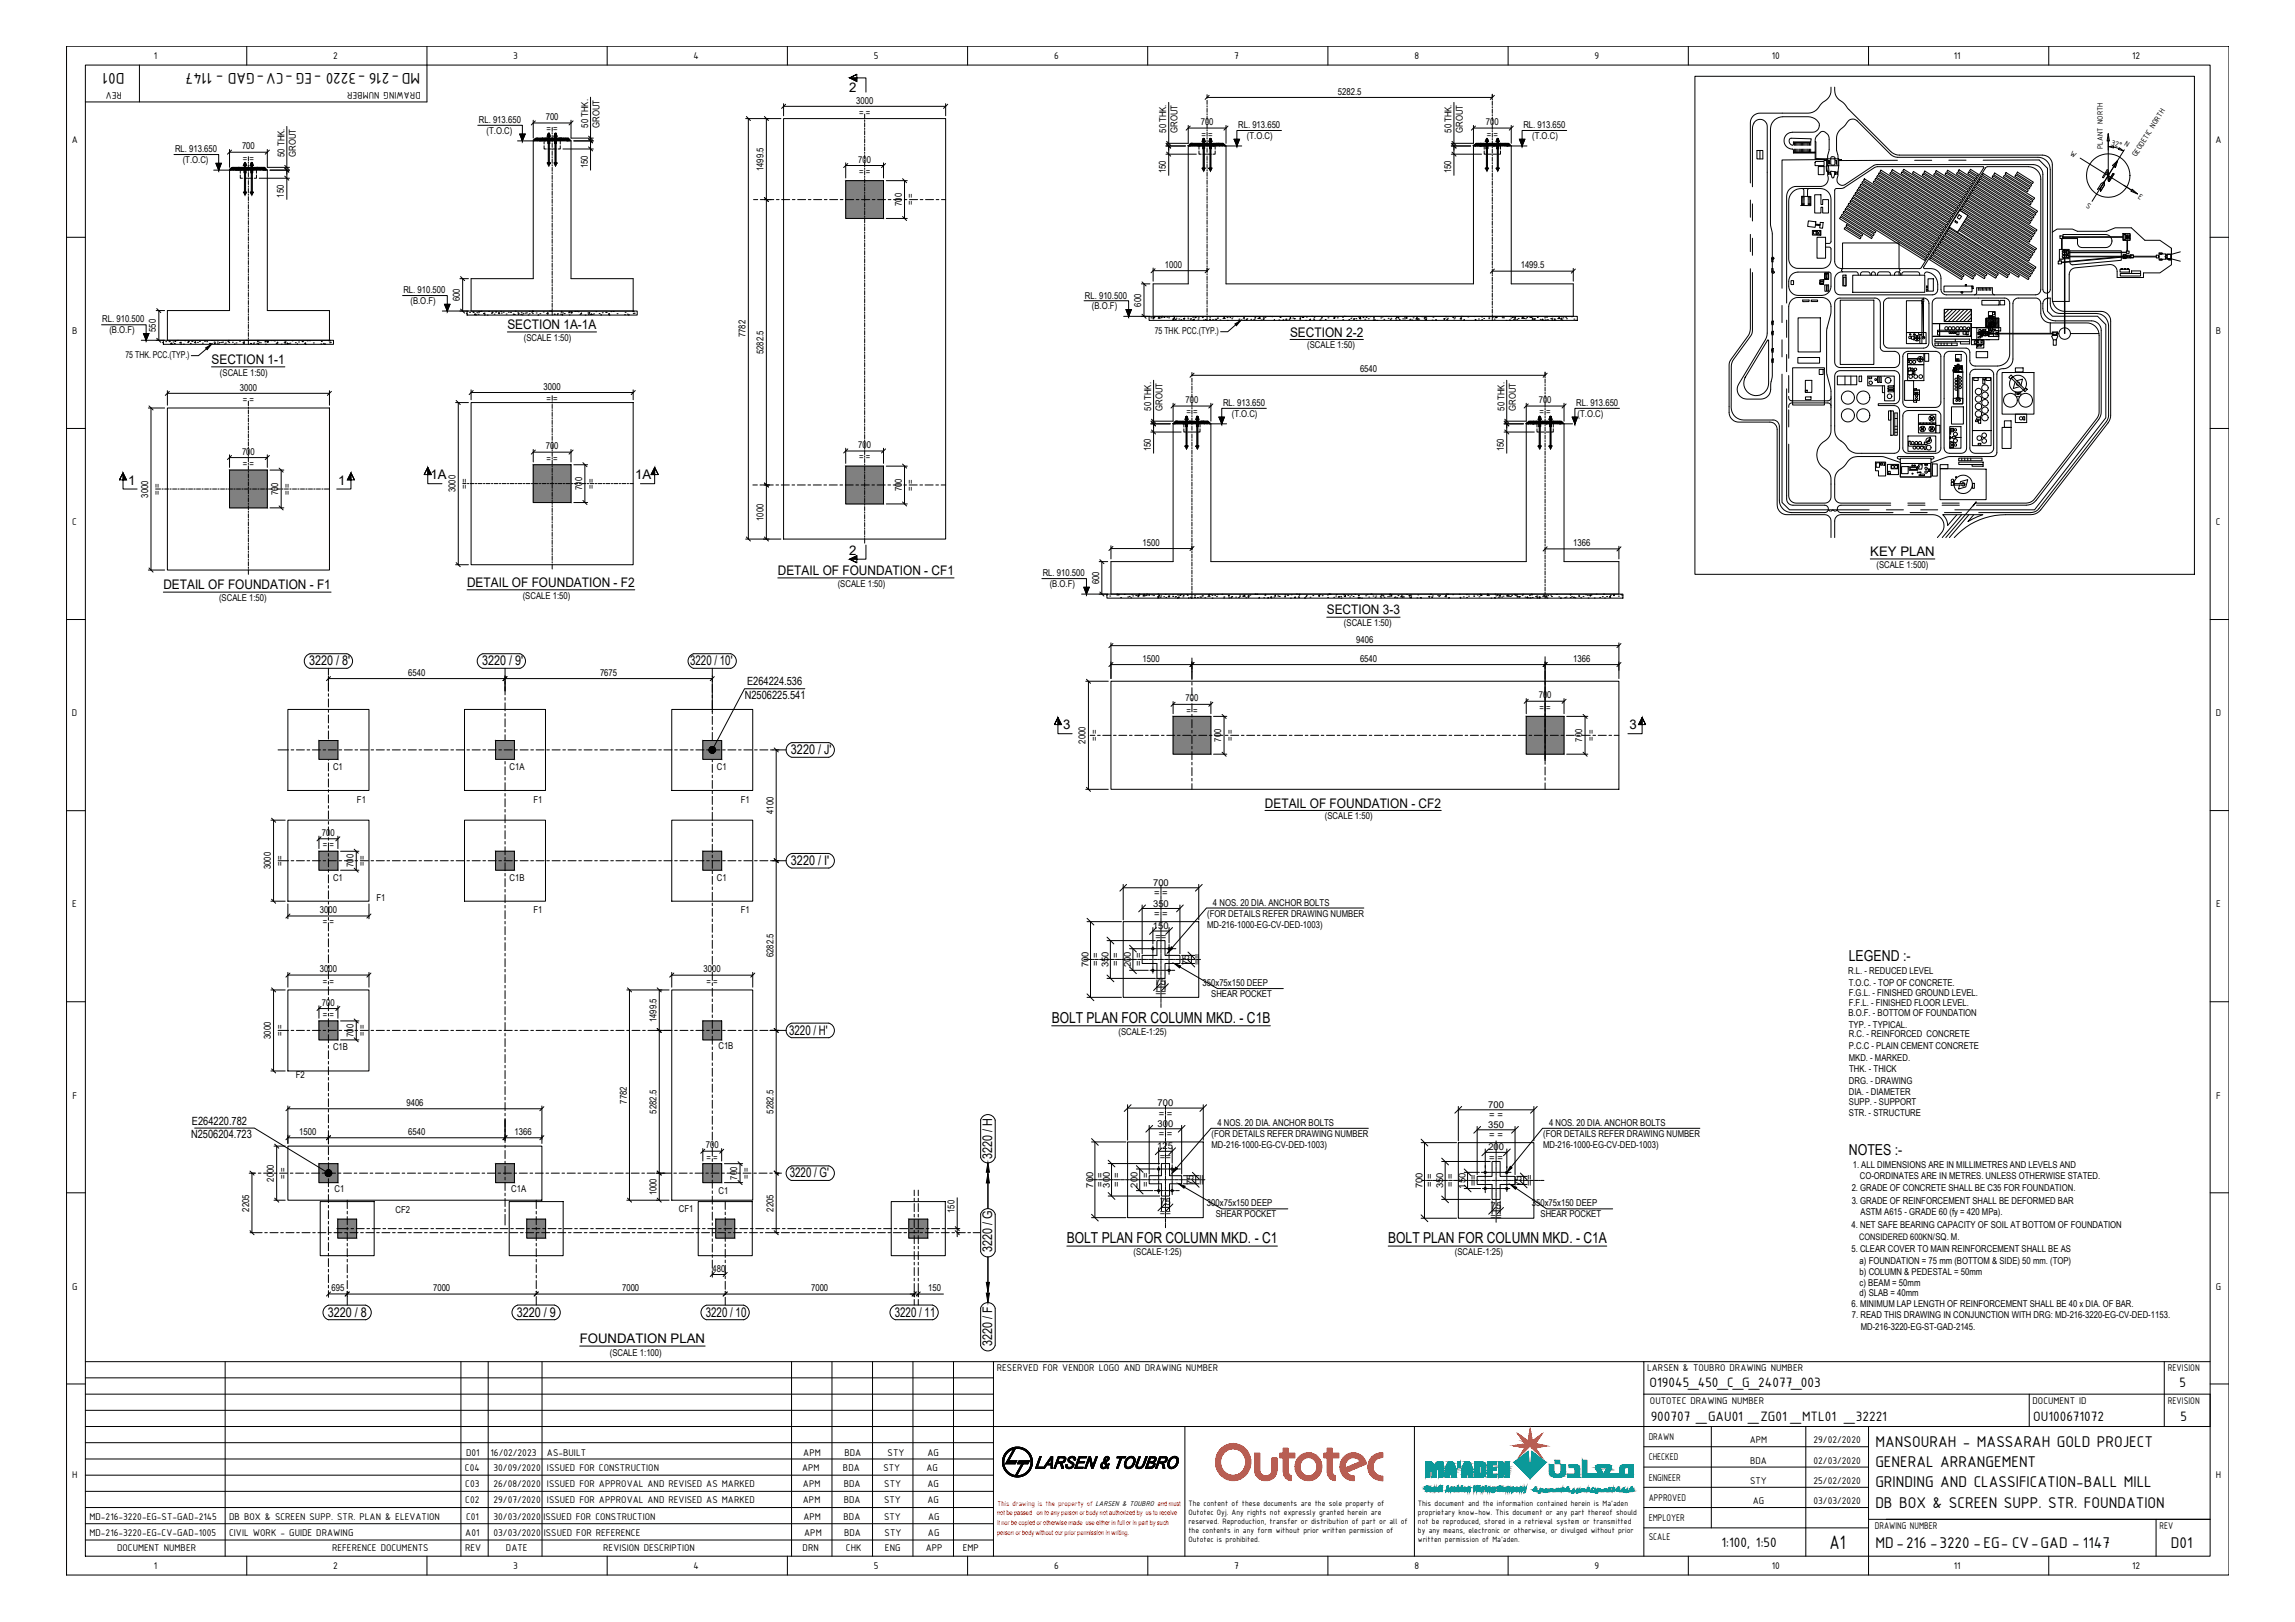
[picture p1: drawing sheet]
<svg xmlns="http://www.w3.org/2000/svg" width="841mm" height="594mm" viewBox="0 0 841 594" stroke-linecap="round" stroke-linejoin="round" font-family="sans-serif">
<defs><g id="words">
<text font-size="7.7" x="670.4" y="567.3">A1</text>
<g font-size="6.1">
<text x="45.6" y="26.8" transform="rotate(180 45.6 26.8)">D01</text>
<text x="154" y="26.8" transform="rotate(180 154 26.8)">MD-216 -3220 -EG -CV-GAD - 1147</text>
<text x="687.2" y="529.9">MANSOURAH - MASSARAH GOLD PROJECT</text>
<text x="687.2" y="537.3">GENERAL ARRANGEMENT</text>
<text x="687.2" y="544.7">GRINDING AND CLASSIFICATION-BALL MILL</text>
<text x="687.2" y="552.2">DB BOX &amp; SCREEN SUPP. STR. FOUNDATION</text>
<text x="687.2" y="567">MD-216 -3220 -EG- CV-GAD - 1147</text>
<text x="795.6" y="567">D01</text>
</g>
<g font-size="5.5">
<text x="677.5" y="351.8">LEGEND :-</text>
<text x="385.4" y="374.5">BOLT PLAN FOR COLUMN MKD. - C1B</text>
<text x="677.5" y="423">NOTES :-</text>
<text x="390.9" y="455.3">BOLT PLAN FOR COLUMN MKD. - C1</text>
<text x="508.7" y="455.3">BOLT PLAN FOR COLUMN MKD. - C1A</text>
</g>
<g font-size="5.4">
<text x="604.5" y="508.1">O19045_450_C_G_24077_003</text>
<text x="798.7" y="508.1">5</text>
<text x="604.9" y="520.5">900707 _GAU01 _ZG01 _MTL01 _32221</text>
<text x="745.1" y="520.5">OU100671072</text>
<text x="799" y="520.5">5</text>
<text x="630.9" y="566.5">1:100, 1:50</text>
</g>
<g font-size="4.8">
<text x="311.2" y="33.7">2</text>
<text x="185.9" y="120.6">SECTION 1A-1A</text>
<text x="472.7" y="123.3">SECTION 2-2</text>
<text x="77.5" y="133.3">SECTION 1-1</text>
<text x="47" y="177.5">1</text>
<text x="124" y="177.5">1</text>
<text x="157.8" y="175.6">1A</text>
<text x="232.7" y="175.6">1A</text>
<text x="311.2" y="203.2">2</text>
<text x="685.4" y="203.7">KEY PLAN</text>
<text x="59.9" y="215.8">DETAIL OF FOUNDATION - F1</text>
<text x="171.2" y="215">DETAIL OF FOUNDATION - F2</text>
<text x="285" y="210.7">DETAIL OF FOUNDATION - CF1</text>
<text x="486.2" y="225">SECTION 3-3</text>
<text x="113.3" y="243.7">3220 / 8'</text>
<text x="176.7" y="243.7">3220 / 9'</text>
<text x="252.9" y="243.7">3220 / 10'</text>
<text x="389.6" y="267.1">3</text>
<text x="597.1" y="267.1">3</text>
<text x="289.9" y="276.2">3220 / J'</text>
<text x="463.5" y="295.8">DETAIL OF FOUNDATION - CF2</text>
<text x="289.9" y="316.8">3220 / I'</text>
<text x="289.2" y="379">3220 / H'</text>
<text x="363.6" y="424.5" transform="rotate(-90 363.6 424.5)">3220 / H</text>
<text x="289.4" y="431.2">3220 / G'</text>
<text x="363.6" y="458.6" transform="rotate(-90 363.6 458.6)">3220 / G</text>
<text x="120.1" y="482.3">3220 / 8</text>
<text x="189.4" y="482.2">3220 / 9</text>
<text x="258.7" y="482.3">3220 / 10</text>
<text x="327.9" y="482.2">3220 / 11</text>
<text x="212.4" y="492">FOUNDATION PLAN</text>
<text x="363.6" y="493" transform="rotate(-90 363.6 493)">3220 / F</text>
</g>
<g font-size="4.1">
<text x="273.8" y="251">E264224.536</text>
<text x="272.9" y="255.9">N2506225.541</text>
<text x="70.3" y="411.9">E264220.782</text>
<text x="70" y="416.9">N2506204.723</text>
</g>
<g font-size="3.8">
<text x="56.4" y="21.5">1</text>
<text x="122" y="21.6">2</text>
<text x="188.1" y="21.5">3</text>
<text x="254.1" y="21.5">4</text>
<text x="320.2" y="21.5">5</text>
<text x="386.3" y="21.5">6</text>
<text x="452.3" y="21.5">7</text>
<text x="518.3" y="21.5">8</text>
<text x="584.4" y="21.5">9</text>
<text x="649.3" y="21.5">10</text>
<text x="715.9" y="21.5">11</text>
<text x="781.3" y="21.6">12</text>
<text x="44.7" y="33.7" transform="rotate(180 44.7 33.7)">REV</text>
<text x="154.2" y="33.7" transform="rotate(180 154.2 33.7)">DRAWING NUMBER</text>
<text x="26.4" y="52.4">A</text>
<text x="811.9" y="52.4">A</text>
<text x="26.5" y="122.4">B</text>
<text x="812" y="122.4">B</text>
<text x="26.5" y="192.4">C</text>
<text x="812" y="192.4">C</text>
<text x="26.4" y="262.4">D</text>
<text x="812" y="262.4">D</text>
<text x="26.5" y="332.4">E</text>
<text x="812.1" y="332.4">E</text>
<text x="26.5" y="402.4">F</text>
<text x="812.1" y="402.4">F</text>
<text x="26.5" y="472.4">G</text>
<text x="812" y="472.4">G</text>
<text x="365.3" y="502.2">RESERVED FOR VENDOR LOGO AND DRAWING NUMBER</text>
<text x="603.6" y="502.2">LARSEN &amp; TOUBRO DRAWING NUMBER</text>
<text x="794.4" y="502.2">REVISION</text>
<text x="604.6" y="514.1">OUTOTEC DRAWING NUMBER</text>
<text x="744.9" y="514.1">DOCUMENT ID</text>
<text x="794.4" y="514.1">REVISION</text>
<text x="604.2" y="527.4">DRAWN</text>
<text x="170.8" y="533.1">D01</text>
<text x="179.8" y="533.1">16/02/2023</text>
<text x="200.4" y="533.1">AS-BUILT</text>
<text x="294.4" y="533.1">APM</text>
<text x="309.5" y="533.1">BDA</text>
<text x="325.3" y="533.1">STY</text>
<text x="339.9" y="533.1">AG</text>
<text x="641.2" y="528.7">APM</text>
<text x="664.6" y="528.7">29/02/2020</text>
<text x="170.4" y="538.8">C04</text>
<text x="180.8" y="538.8">30/09/2020</text>
<text x="200.4" y="538.8">ISSUED FOR CONSTRUCTION</text>
<text x="293.9" y="538.8">APM</text>
<text x="308.9" y="538.8">BDA</text>
<text x="323.7" y="538.8">STY</text>
<text x="339.6" y="538.8">AG</text>
<text x="604.2" y="534.8">CHECKED</text>
<text x="641.3" y="536.1">BDA</text>
<text x="664.6" y="536.1">02/03/2020</text>
<text x="26.5" y="541.4">H</text>
<text x="170.5" y="544.7">C03</text>
<text x="180.8" y="544.7">26/08/2020</text>
<text x="200.4" y="544.7">ISSUED FOR APPROVAL AND REVISED AS MARKED</text>
<text x="294.3" y="544.7">APM</text>
<text x="309.2" y="544.7">BDA</text>
<text x="324.1" y="544.7">STY</text>
<text x="339.9" y="544.7">AG</text>
<text x="604.2" y="542.3">ENGINEER</text>
<text x="641.3" y="543.5">STY</text>
<text x="664.6" y="543.5">25/02/2020</text>
<text x="812" y="541.4">H</text>
<text x="170.5" y="550.7">C02</text>
<text x="180.8" y="550.7">29/07/2020</text>
<text x="200.4" y="550.7">ISSUED FOR APPROVAL AND REVISED AS MARKED</text>
<text x="294.2" y="550.7">APM</text>
<text x="309.2" y="550.7">BDA</text>
<text x="324" y="550.7">STY</text>
<text x="339.9" y="550.7">AG</text>
<text x="604.2" y="549.7">APPROVED</text>
<text x="642.4" y="550.9">AG</text>
<text x="664.6" y="550.9">03/03/2020</text>
<text x="32.8" y="556.6">MD-216-3220-EG-ST-GAD-2145</text>
<text x="84" y="556.6">DB BOX &amp; SCREEN SUPP. STR. PLAN &amp; ELEVATION</text>
<text x="170.8" y="556.6">C01</text>
<text x="180.8" y="556.6">30/03/2020</text>
<text x="199.1" y="556.6">ISSUED FOR CONSTRUCTION</text>
<text x="294.4" y="556.6">APM</text>
<text x="309.1" y="556.6">BDA</text>
<text x="324" y="556.6">STY</text>
<text x="340.1" y="556.6">AG</text>
<text x="604.2" y="557.1">EMPLOYER</text>
<text x="32.8" y="562.6">MD-216-3220-EG-CV-GAD-1005</text>
<text x="84" y="562.6">CIVIL WORK - GUIDE DRAWING</text>
<text x="170.5" y="562.6">A01</text>
<text x="180.8" y="562.6">03/03/2020</text>
<text x="199.3" y="562.6">ISSUED FOR REFERENCE</text>
<text x="294.7" y="562.6">APM</text>
<text x="309.3" y="562.6">BDA</text>
<text x="324.2" y="562.6">STY</text>
<text x="340.1" y="562.6">AG</text>
<text x="604.2" y="563.9">SCALE</text>
<text x="687.1" y="560.2">DRAWING NUMBER</text>
<text x="791.4" y="560.2">REV</text>
<text x="42.9" y="568.2">DOCUMENT NUMBER</text>
<text x="121.7" y="568.2">REFERENCE DOCUMENTS</text>
<text x="170.4" y="568.2">REV</text>
<text x="185.4" y="568.2">DATE</text>
<text x="221.1" y="568.2">REVISION DESCRIPTION</text>
<text x="294.1" y="568.2">DRN</text>
<text x="310" y="568.2">CHK</text>
<text x="324.3" y="568.2">ENG</text>
<text x="339.3" y="568.2">APP</text>
<text x="352.8" y="568.2">EMP</text>
<text x="56.4" y="574.6">1</text>
<text x="122" y="574.6">2</text>
<text x="188.1" y="574.5">3</text>
<text x="254.1" y="574.6">4</text>
<text x="320.2" y="574.5">5</text>
<text x="386.3" y="574.6">6</text>
<text x="452.3" y="574.6">7</text>
<text x="518.3" y="574.6">8</text>
<text x="584.4" y="574.7">9</text>
<text x="649.3" y="574.6">10</text>
<text x="715.9" y="574.6">11</text>
<text x="781.3" y="574.6">12</text>
</g>
<g font-size="3.5">
<text x="490.3" y="34.6">5282.5</text>
<text x="313.7" y="37.9">3000</text>
<text x="175.5" y="45.1">RL. 913.650</text>
<text x="200" y="44">700</text>
<text x="215.6" y="46.7" transform="rotate(-90 215.6 46.7)">50 THK.</text>
<text x="219.7" y="46.8" transform="rotate(-90 219.7 46.8)">GROUT</text>
<text x="314.8" y="42.4">= =</text>
<text x="440" y="45.9">700</text>
<text x="453.7" y="47">RL. 913.650</text>
<text x="544.5" y="45.9">700</text>
<text x="558.2" y="47">RL. 913.650</text>
<text x="178.3" y="48.9">(T.O.C)</text>
<text x="200.3" y="48.5">= =</text>
<text x="427.4" y="48.6" transform="rotate(-90 427.4 48.6)">50 THK.</text>
<text x="431.5" y="48.7" transform="rotate(-90 431.5 48.7)">GROUT</text>
<text x="440.3" y="50.4">= =</text>
<text x="456.9" y="50.8">(T.O.C)</text>
<text x="532" y="48.6" transform="rotate(-90 532 48.6)">50 THK.</text>
<text x="536.1" y="48.7" transform="rotate(-90 536.1 48.7)">GROUT</text>
<text x="544.8" y="50.4">= =</text>
<text x="561.5" y="50.8">(T.O.C)</text>
<text x="64.1" y="55.8">RL. 913.650</text>
<text x="67" y="59.6">(T.O.C)</text>
<text x="88.7" y="54.7">700</text>
<text x="89" y="59.2">= =</text>
<text x="104.2" y="57.4" transform="rotate(-90 104.2 57.4)">50 THK.</text>
<text x="108.4" y="57.5" transform="rotate(-90 108.4 57.5)">GROUT</text>
<text x="314.5" y="59.6">700</text>
<text x="215.4" y="61.6" transform="rotate(-90 215.4 61.6)">150</text>
<text x="279.8" y="62.7" transform="rotate(-90 279.8 62.7)">1499.5</text>
<text x="314.8" y="64.1">= =</text>
<text x="427.2" y="63.5" transform="rotate(-90 427.2 63.5)">150</text>
<text x="531.8" y="63.5" transform="rotate(-90 531.8 63.5)">150</text>
<text x="104.1" y="72.3" transform="rotate(-90 104.1 72.3)">150</text>
<text x="330.5" y="75.5" transform="rotate(-90 330.5 75.5)">700</text>
<text x="334.9" y="75.1" transform="rotate(-90 334.9 75.1)">= =</text>
<text x="426.9" y="98.1">1000</text>
<text x="557.3" y="98.3">1499.5</text>
<text x="147.8" y="107.4">RL. 910.500</text>
<text x="150.4" y="111.3">(B.O.F)</text>
<text x="168.5" y="110.3" transform="rotate(-90 168.5 110.3)">600</text>
<text x="397.6" y="109.3">RL. 910.500</text>
<text x="400.1" y="113.2">(B.O.F)</text>
<text x="418.2" y="112.3" transform="rotate(-90 418.2 112.3)">600</text>
<text x="37.5" y="118.1">RL. 910.500</text>
<text x="40.1" y="122">(B.O.F)</text>
<text x="57.1" y="121.5" transform="rotate(-90 57.1 121.5)">550</text>
<text x="191.9" y="124.9">(SCALE 1:50)</text>
<text x="273.2" y="123.6" transform="rotate(-90 273.2 123.6)">7782</text>
<text x="423.2" y="122.2">75 THK. PCC.(TYP.)</text>
<text x="46" y="131">75 THK. PCC.(TYP.)</text>
<text x="279.8" y="129.7" transform="rotate(-90 279.8 129.7)">5282.5</text>
<text x="479" y="127.6">(SCALE 1:50)</text>
<text x="80.6" y="137.7">(SCALE 1:50)</text>
<text x="498.4" y="136.4">6540</text>
<text x="87.9" y="143">3000</text>
<text x="199.2" y="142.7">3000</text>
<text x="89" y="147.5">= =</text>
<text x="200.3" y="147.2">= =</text>
<text x="434.4" y="147.7">700</text>
<text x="448.2" y="148.8">RL. 913.650</text>
<text x="563.9" y="147.7">700</text>
<text x="577.6" y="148.8">RL. 913.650</text>
<text x="421.9" y="150.4" transform="rotate(-90 421.9 150.4)">50 THK.</text>
<text x="426" y="150.5" transform="rotate(-90 426 150.5)">GROUT</text>
<text x="434.8" y="152.1">= =</text>
<text x="451.4" y="152.6">(T.O.C)</text>
<text x="551.3" y="150.4" transform="rotate(-90 551.3 150.4)">50 THK.</text>
<text x="555.5" y="150.5" transform="rotate(-90 555.5 150.5)">GROUT</text>
<text x="564.2" y="152.1">= =</text>
<text x="578.1" y="152.6">(T.O.C)</text>
<text x="88.7" y="166.5">700</text>
<text x="200" y="164.5">700</text>
<text x="314.5" y="164.1">700</text>
<text x="421.7" y="165.3" transform="rotate(-90 421.7 165.3)">150</text>
<text x="551.1" y="165.3" transform="rotate(-90 551.1 165.3)">150</text>
<text x="89" y="171">= =</text>
<text x="200.3" y="169.1">= =</text>
<text x="314.8" y="168.7">= =</text>
<text x="171.4" y="179.2" transform="rotate(-90 171.4 179.2)">= =</text>
<text x="213.3" y="179.5" transform="rotate(-90 213.3 179.5)">700</text>
<text x="217.8" y="179.2" transform="rotate(-90 217.8 179.2)">= =</text>
<text x="334.9" y="179.7" transform="rotate(-90 334.9 179.7)">= =</text>
<text x="54.3" y="182.2" transform="rotate(-90 54.3 182.2)">3000</text>
<text x="58.8" y="181.1" transform="rotate(-90 58.8 181.1)">= =</text>
<text x="102" y="181.4" transform="rotate(-90 102 181.4)">700</text>
<text x="106.5" y="181.1" transform="rotate(-90 106.5 181.1)">= =</text>
<text x="166.9" y="180.3" transform="rotate(-90 166.9 180.3)">3000</text>
<text x="330.5" y="180" transform="rotate(-90 330.5 180)">700</text>
<text x="279.8" y="190.8" transform="rotate(-90 279.8 190.8)">1000</text>
<text x="418.7" y="199.9">1500</text>
<text x="576.5" y="200">1366</text>
<text x="687.7" y="208.1">(SCALE 1:500)</text>
<text x="307" y="215">(SCALE 1:50)</text>
<text x="382.1" y="211.1">RL. 910.500</text>
<text x="384.7" y="215">(B.O.F)</text>
<text x="402.8" y="214" transform="rotate(-90 402.8 214)">600</text>
<text x="80.3" y="220.2">(SCALE 1:50)</text>
<text x="191.6" y="219.3">(SCALE 1:50)</text>
<text x="492.5" y="229.4">(SCALE 1:50)</text>
<text x="497" y="235.4">9406</text>
<text x="418.7" y="242.4">1500</text>
<text x="498.4" y="242.4">6540</text>
<text x="576.5" y="242.4">1366</text>
<text x="149.6" y="247.5">6540</text>
<text x="219.9" y="247.5">7675</text>
<text x="434.4" y="256.9">700</text>
<text x="563.9" y="255.8">700</text>
<text x="434.8" y="261.4">= =</text>
<text x="564.2" y="260.3">= =</text>
<text x="397.8" y="272.4" transform="rotate(-90 397.8 272.4)">2000</text>
<text x="402.3" y="271.4" transform="rotate(-90 402.3 271.4)">= =</text>
<text x="447.5" y="271.7" transform="rotate(-90 447.5 271.7)">700</text>
<text x="452" y="271.4" transform="rotate(-90 452 271.4)">= =</text>
<text x="579.8" y="271.7" transform="rotate(-90 579.8 271.7)">700</text>
<text x="584.3" y="271.4" transform="rotate(-90 584.3 271.4)">= =</text>
<text x="122" y="281.9">C1</text>
<text x="186.7" y="281.9">C1A</text>
<text x="262.7" y="281.9">C1</text>
<text x="130.8" y="294">F1</text>
<text x="195.5" y="294">F1</text>
<text x="271.5" y="294">F1</text>
<text x="283.4" y="298.1" transform="rotate(-90 283.4 298.1)">4100</text>
<text x="485.5" y="300.1">(SCALE 1:50)</text>
<text x="118" y="306.2">700</text>
<text x="118.3" y="310.7">= =</text>
<text x="103.7" y="317.3" transform="rotate(-90 103.7 317.3)">= =</text>
<text x="129.5" y="317.6" transform="rotate(-90 129.5 317.6)">700</text>
<text x="134" y="317.3" transform="rotate(-90 134 317.3)">= =</text>
<text x="99.2" y="318.4" transform="rotate(-90 99.2 318.4)">3000</text>
<text x="122" y="322.5">C1</text>
<text x="186.7" y="322.5">C1B</text>
<text x="262.7" y="322.5">C1</text>
<text x="422.6" y="324.5">700</text>
<text x="423" y="328.3">= =</text>
<text x="117.2" y="334.5">3000</text>
<text x="138" y="330.1">F1</text>
<text x="195.5" y="334.6">F1</text>
<text x="271.5" y="334.6">F1</text>
<text x="422.6" y="332.1">350</text>
<text x="423" y="335.8">= =</text>
<text x="442.4" y="335.7">(FOR DETAILS REFER DRAWING NUMBER</text>
<text x="444.5" y="331.7">4 NOS. 20 DIA. ANCHOR BOLTS</text>
<text x="118.3" y="339">= =</text>
<text x="422.5" y="340.1">150</text>
<text x="442.3" y="339.9">MD-216-1000-EG-CV-DED-1003)</text>
<text x="423.4" y="344.3">==</text>
<text x="283.4" y="350.6" transform="rotate(-90 283.4 350.6)">6282.5</text>
<text x="402.7" y="353.9" transform="rotate(-90 402.7 353.9)">= =</text>
<text x="410" y="353.9" transform="rotate(-90 410 353.9)">= =</text>
<text x="418.5" y="353.9" transform="rotate(-90 418.5 353.9)">= =</text>
<text x="435.7" y="353.4" transform="rotate(-90 435.7 353.4)">75</text>
<text x="439.9" y="353.4" transform="rotate(-90 439.9 353.4)">==</text>
<text x="117.2" y="356.1">3000</text>
<text x="257.9" y="356.1">3000</text>
<text x="398.9" y="354.3" transform="rotate(-90 398.9 354.3)">700</text>
<text x="406.3" y="354.3" transform="rotate(-90 406.3 354.3)">350</text>
<text x="414.4" y="354.3" transform="rotate(-90 414.4 354.3)">200</text>
<text x="677.2" y="356.6">R.L. - REDUCED LEVEL</text>
<text x="118.3" y="360.6">= =</text>
<text x="259" y="360.6">= =</text>
<text x="423.4" y="364.8">==</text>
<text x="423.5" y="360.7">75</text>
<text x="440.7" y="361.1">350x75x150 DEEP</text>
<text x="443.9" y="365.1">SHEAR POCKET</text>
<text x="677.5" y="361.1">T.O.C. - TOP OF CONCRETE.</text>
<text x="677.5" y="364.9">F.G.L. - FINISHED GROUND LEVEL.</text>
<text x="118" y="368.3">700</text>
<text x="677.5" y="368.6">F.F.L. - FINISHED FLOOR LEVEL.</text>
<text x="118.3" y="372.8">= =</text>
<text x="240.5" y="374.4" transform="rotate(-90 240.5 374.4)">1499.5</text>
<text x="677.4" y="372.2">B.O.F. - BOTTOM OF FOUNDATION</text>
<text x="677.5" y="376.5">TYP. - TYPICAL.</text>
<text x="99.2" y="380.5" transform="rotate(-90 99.2 380.5)">3000</text>
<text x="103.7" y="379.5" transform="rotate(-90 103.7 379.5)">= =</text>
<text x="129.5" y="379.8" transform="rotate(-90 129.5 379.8)">700</text>
<text x="134" y="379.5" transform="rotate(-90 134 379.5)">= =</text>
<text x="409.9" y="379.1">(SCALE-1:25)</text>
<text x="677.5" y="380">R.C. - REINFORCED CONCRETE</text>
<text x="122" y="384.6">C1B</text>
<text x="263.3" y="384.4">C1B</text>
<text x="677.5" y="384">P.C.C - PLAIN CEMENT CONCRETE</text>
<text x="677.5" y="388.5">MKD. - MARKED.</text>
<text x="108.4" y="395">F2</text>
<text x="677.6" y="392.7">THK. - THICK</text>
<text x="677.5" y="397">DRG. - DRAWING</text>
<text x="677.5" y="400.9">DIA. - DIAMETER</text>
<text x="148.9" y="405">9406</text>
<text x="229.7" y="404.2" transform="rotate(-90 229.7 404.2)">7782</text>
<text x="240.5" y="407.9" transform="rotate(-90 240.5 407.9)">5282.5</text>
<text x="283.4" y="407.9" transform="rotate(-90 283.4 407.9)">5282.5</text>
<text x="424.2" y="405.2">700</text>
<text x="545.4" y="405.8">700</text>
<text x="677.5" y="404.9">SUPP. - SUPPORT</text>
<text x="424.2" y="412.7">300</text>
<text x="424.6" y="408.9">= =</text>
<text x="446.2" y="412.4">4 NOS. 20 DIA. ANCHOR BOLTS</text>
<text x="545.4" y="413.1">350</text>
<text x="545.8" y="409.6">= =</text>
<text x="567.6" y="412.4">4 NOS. 20 DIA. ANCHOR BOLTS</text>
<text x="677.5" y="408.9">STR. - STRUCTURE</text>
<text x="109.7" y="415.7">1500</text>
<text x="149.6" y="415.7">6540</text>
<text x="188.6" y="415.7">1366</text>
<text x="424.6" y="416.5">= =</text>
<text x="444" y="416.4">(FOR DETAILS REFER DRAWING NUMBER</text>
<text x="545.8" y="416.9">= =</text>
<text x="565.5" y="416.4">(FOR DETAILS REFER DRAWING NUMBER</text>
<text x="258.7" y="420.6">700</text>
<text x="259" y="425.1">= =</text>
<text x="424.1" y="420.8">125</text>
<text x="425.1" y="425">==</text>
<text x="443.9" y="420.6">MD-216-1000-EG-CV-DED-1003)</text>
<text x="545.4" y="421.3">200</text>
<text x="545.8" y="425.4">= =</text>
<text x="565.4" y="420.6">MD-216-1000-EG-CV-DED-1003)</text>
<text x="104.9" y="431.7" transform="rotate(-90 104.9 431.7)">= =</text>
<text x="274.7" y="431.7" transform="rotate(-90 274.7 431.7)">= =</text>
<text x="678.9" y="427.8">1. ALL DIMENSIONS ARE IN MILLIMETRES AND LEVELS AND</text>
<text x="681.5" y="431.9">CO-ORDINATES ARE IN METRES. UNLESS OTHERWISE STATED.</text>
<text x="100.4" y="432.8" transform="rotate(-90 100.4 432.8)">2000</text>
<text x="122.6" y="436.7">C1</text>
<text x="187.3" y="436.7">C1A</text>
<text x="240.5" y="437.9" transform="rotate(-90 240.5 437.9)">1000</text>
<text x="263.3" y="437.5">C1</text>
<text x="270.2" y="432.1" transform="rotate(-90 270.2 432.1)">700</text>
<text x="400.6" y="435" transform="rotate(-90 400.6 435)">700</text>
<text x="404.3" y="434.6" transform="rotate(-90 404.3 434.6)">= =</text>
<text x="406.7" y="435" transform="rotate(-90 406.7 435)">300</text>
<text x="410.4" y="434.6" transform="rotate(-90 410.4 434.6)">= =</text>
<text x="416.8" y="435" transform="rotate(-90 416.8 435)">200</text>
<text x="421" y="434.6" transform="rotate(-90 421 434.6)">= =</text>
<text x="437.4" y="434" transform="rotate(-90 437.4 434)">75</text>
<text x="441.5" y="434.1" transform="rotate(-90 441.5 434.1)">==</text>
<text x="521.3" y="435.2" transform="rotate(-90 521.3 435.2)">700</text>
<text x="525.1" y="434.8" transform="rotate(-90 525.1 434.8)">= =</text>
<text x="528.9" y="435.2" transform="rotate(-90 528.9 435.2)">350</text>
<text x="532.7" y="434.8" transform="rotate(-90 532.7 434.8)">= =</text>
<text x="537" y="435.4" transform="rotate(-90 537 435.4)">150</text>
<text x="541.1" y="434.4" transform="rotate(-90 541.1 434.4)">==</text>
<text x="557.5" y="434.3" transform="rotate(-90 557.5 434.3)">75</text>
<text x="561.7" y="434.4" transform="rotate(-90 561.7 434.4)">==</text>
<text x="678.6" y="436.3">2. GRADE OF CONCRETE SHALL BE C35 FOR FOUNDATION.</text>
<text x="91.3" y="443.7" transform="rotate(-90 91.3 443.7)">2205</text>
<text x="248.8" y="443.8">CF1</text>
<text x="283.4" y="443.7" transform="rotate(-90 283.4 443.7)">2205</text>
<text x="425.2" y="441.4">75</text>
<text x="442.3" y="441.8">300x75x150 DEEP</text>
<text x="546.3" y="442.6">75</text>
<text x="561.3" y="441.8">350x75x150 DEEP</text>
<text x="678.6" y="440.9">3. GRADE OF REINFORCEMENT SHALL BE DEFORMED BAR</text>
<text x="144.9" y="444.3">CF2</text>
<text x="349.8" y="444.2" transform="rotate(-90 349.8 444.2)">150</text>
<text x="425.1" y="445.5">==</text>
<text x="445.5" y="445.8">SHEAR POCKET</text>
<text x="546.2" y="446.8">==</text>
<text x="564.6" y="445.8">SHEAR POCKET</text>
<text x="678.5" y="449.8">4. NET SAFE BEARING CAPACITY OF SOIL AT BOTTOM OF FOUNDATION</text>
<text x="681.8" y="445.1">ASTM A615 - GRADE 60 (fy = 420 MPa).</text>
<text x="415.4" y="459.8">(SCALE-1:25)</text>
<text x="533.1" y="459.8">(SCALE-1:25)</text>
<text x="678.5" y="458.6">5. CLEAR COVER TO MAIN REINFORCEMENT SHALL BE AS</text>
<text x="261.1" y="465.8">480</text>
<text x="681.5" y="462.9">a) FOUNDATION = 75 mm (BOTTOM &amp; SIDE) 50 mm. (TOP)</text>
<text x="681.5" y="467">b) COLUMN &amp; PEDESTAL = 50mm</text>
<text x="121.5" y="472.9">695</text>
<text x="158.7" y="472.9">7000</text>
<text x="228" y="472.9">7000</text>
<text x="297.2" y="472.9">7000</text>
<text x="340.1" y="472.9">150</text>
<text x="681.5" y="471">c) BEAM = 50mm</text>
<text x="678.5" y="478.9">6. MINIMUM LAP LENGTH OF REINFORCEMENT SHALL BE 40 x DIA. OF BAR.</text>
<text x="681.5" y="474.8">d) SLAB = 40mm</text>
<text x="678.6" y="482.8">7. READ THIS DRAWING IN CONJUNCTION WITH DRG: MD-216-3220-EG-CV-DED-1153.</text>
<text x="681.9" y="487.1">MD-216-3220-EG-ST-GAD-2145.</text>
<text x="223.5" y="496.7">(SCALE 1:100)</text>
</g>
<text font-size="3.3" x="681.3" y="454">CONSIDERED 600KN/SQ. M.</text>
<g font-size="3.1">
<text x="773.6" y="53" transform="rotate(16 773.6 53)">32°</text>
<text x="778.3" y="53.2" transform="rotate(32 778.3 53.2)">N</text>
<text x="758.4" y="56.9" transform="rotate(32 758.4 56.9)">W</text>
<text x="770.6" y="54.6" transform="rotate(-90 770.6 54.6)">PLANT NORTH</text>
<text x="782.8" y="57.6" transform="rotate(-58 782.8 57.6)">GEODETIC NORTH</text>
<text x="764.2" y="75.6" transform="rotate(32 764.2 75.6)">S</text>
<text x="783.3" y="72.5" transform="rotate(33 783.3 72.5)">E</text>
<text x="435.5" y="551.7">The content of these documents are the sole property of</text>
<text x="519.6" y="551.7">This document and the information contained herein is Ma'aden</text>
<text x="435.5" y="554.9">Outotec Oyj. Any rights not expressly granted herein are</text>
<text x="519.6" y="554.9">proprietary know-how. This document or any part thereof should</text>
<text x="435.5" y="558.2">reserved. Reproduction, transfer or distribution of part or all of</text>
<text x="435.5" y="561.6">the contents in any form without prior written permission of</text>
<text x="519.6" y="558.2">not be reproduced, stored in a retrieval system or transmitted</text>
<text x="519.6" y="561.6">by any means, electronic or otherwise, or divulged without prior</text>
<text x="435.5" y="564.9">Outotec is prohibited.</text>
<text x="519.6" y="564.9">written permission of Ma'aden.</text>
</g>
<text font-size="2.8" fill="#f00" x="365.5" y="551.5">This drawing is the property of LARSEN &amp; TOUBRO and must</text>
<g font-size="2.5" fill="#f00">
<text x="365.4" y="555">not be passed on to any person or body not authorized by us to receive</text>
<text x="365.4" y="558.6">it nor be copied or otherwise made use either in full or in part by such</text>
<text x="365.4" y="562.2">person or body without our prior permission in writing.</text>
</g>
</g></defs>
<!-- layer: 0 -->
<g fill="#808080" stroke="#808080" stroke-width=".37">
<path d="M333 446.5l7 7v-7zM333 446.5l7 7h-7z"/>
<path d="M262.3 446.5l6.9 7v-7zM262.3 446.5l6.9 7h-6.9z"/>
<path d="M193 446.5l6.9 7v-7zM193 446.5l6.9 7h-6.9z"/>
<path d="M123.8 446.5l6.9 7v-7zM123.8 446.5l6.9 7h-6.9z"/>
</g>
<!-- layer: CI-EXISTING -->
<g fill="none" stroke="#000" stroke-width=".37">
<path d="M195.4 51.6l1-1h11.9l1 1M195.7 51.3h.1M195.8 51.5h.1M195.9 51.3h.1M196 51.5h.1M196 51.3h.1M196.1 51.2h.1M196.1 51.4h.1M196.1 51.3h.1M196.3 51h.1M196.3 50.8h.1M196.4 51.2h.1"/>
<path d="M196.5 51h.1M196.5 51.5h.1M196.6 51.1h.1M196.6 50.7h.1M196.7 50.8h.1M196.7 51.3h.1M196.8 50.8h.1M196.8 51.3h.1M196.8 51.1h.1M196.9 51.4h.1M197 51.5h.1M197 50.6h.1"/>
<path d="M197.1 51h.1M197.1 51.1h.1M197.1 51.5h.1M197.2 51.1h.1M197.2 50.8h.1M197.4 50.7h.1M197.4 50.8h.1M197.4 51.3h.1M197.4 51.1h.1M197.5 51.1h.1M197.6 51.3h.1M197.7 51.4h.1"/>
<path d="M197.7 51.3h.1M197.8 51h.1M197.8 51.5h.1M197.9 51h.1M198 51.5h.1M198 51.6h.1M198.1 50.8h.1M198.1 51.3h.1M198.1 51h.1M198.1 50.7h.1M198.2 50.8h.1M198.3 50.8h.1"/>
<path d="M198.3 51.6h.1M198.3 51.3h.1M198.5 51h.1M198.5 51.5h.1M198.5 50.9h.1M198.5 51.4h.1M198.5 51.1h.1M198.6 50.9h.1M198.6 51h.1M198.7 51.5h.1M198.8 50.8h.1M198.8 51.3h.1"/>
<path d="M198.8 50.9h.1M198.8 51.5h.1M198.8 51.4h.1M198.9 50.7h.1M199 50.6h.1M199 51.5h.1M199 50.8h.1M199.1 51h.1M199.1 51.5h.1M199.1 50.8h.1M199.1 51.3h.1M199.2 51.4h.1"/>
<path d="M199.3 50.8h.1M199.3 51.4h.1M199.4 53.4v1.2h.8M199.4 51h.1M199.4 51.6v1.1M199.4 50.8h.1M199.4 51.2h.1M199.5 51.4h.1M199.5 51.1h.1M199.6 51.1h.1M199.7 51.4h.1M199.7 50.7h.1"/>
<path d="M199.7 51h.1M199.8 51.5h.1M199.8 51.3h.1M199.8 50.7h.1M199.9 51.3h.1M199.9 50.7h.1M200 50.6h.1M200 51.4h.1M200 51.5h.1M200.1 50.7h.1M200.1 51.6h.1M200.1 51.2h.1"/>
<path d="M200.2 50.7h.1M200.2 51.4h.1M200.2 51h.1M200.2 50.8h.1M200.4 51.3h.1M200.4 51h.1M200.4 51.4h.1M200.5 50.6h.1M200.5 51.1h.1M200.6 50.8h.1M200.6 50.6h.1M200.7 50.8h.1"/>
<path d="M200.7 51.3h.1M200.7 51.2h.1M200.8 51.4h.1M200.8 54.6h1.2M200.8 50.6h.1M200.8 51.3h.1M201 51h.1M201 50.6h.1M201 51.2h.1M201 51.6h.1M201.1 51h.1M201.1 51.4h.1"/>
<path d="M201.3 50.7h.1M201.3 50.9h.1M201.4 51.2h.1M201.4 50.8h.1M201.4 50.7h.1M201.5 51.3h.1M201.5 51.1h.1M201.6 51.4h.1M201.7 51h.1M201.7 51.4h.1M201.7 51.1h.1M201.8 51.4h.1"/>
<path d="M202 50.6h.1M202.1 50.7h.1M202.1 51.2h.1M202.1 51.1h.1M202.1 51.6h.1M202.2 51.1h.1M202.3 51.3h.1M202.3 50.9h.1M202.4 50.9h.1M202.4 51.4h.1M202.4 51.1h.1M202.5 51h.1"/>
<path d="M202.6 51.1h.1M202.6 54.6h1.3M202.7 50.7h.1M202.7 51.2h.1M202.7 51h.1M202.8 51.4h.1M202.8 50.7h.1M202.9 51h.1M202.9 51.4h.1M202.9 50.8h.1M203 51.3h.1M203 50.7h.1"/>
<path d="M203.1 50.9h.1M203.1 51.4h.1M203.1 50.7h.1M203.2 51.4h.1M203.3 50.9h.1M203.3 51.6h.1M203.3 51h.1M203.4 50.7h.1M203.4 51.2h.1M203.4 50.9h.1M203.5 50.9h.1M203.5 51.1h.1"/>
<path d="M203.6 51.2h.1M203.6 50.7h.1M203.7 51.5h.1M203.7 50.9h.1M203.7 51.4h.1M203.7 50.8h.1M203.8 50.8h.1M203.8 51.5h.1M203.8 51.3h.1M203.8 51.4h.1M203.9 51.4h.1M204 51.5h.1"/>
<path d="M204 50.7h.1M204 51.1h.1M204.1 50.8h.1M204.1 51h.1M204.2 50.8h.1M204.3 50.9h.1M204.3 51.4h.1M204.4 50.9h.1M204.4 51.4h.1M204.4 50.7h.1M204.4 50.8h.1M204.5 51.4h.1"/>
<path d="M204.5 50.7h.1M204.6 51.1h.1M204.6 51.3h.1M204.7 50.7h.1M204.7 51.2h.1M204.7 51.4h.1M204.8 50.7h.1M204.8 51.4h.1M204.9 50.7h.1M204.9 51h.1M205 50.9h.1M205.1 51.4h.1"/>
<path d="M205.1 50.7h.1M205.2 50.7h.1M205.3 50.7h.1M205.3 53.4v1.2h-.8M205.3 50.9h.1M205.3 51.6v1.1M205.4 50.7h.1M205.4 51.1h.1M205.4 51.3h.1M205.5 51.4h.1M205.6 50.6h.1M205.6 51.2h.1"/>
<path d="M205.7 51h.1M205.7 50.9h.1M205.7 51.4h.1M205.7 51.3h.1M205.8 50.6h.1M205.8 51.2h.1M205.8 51.4h.1M206 50.7h.1M206 50.6h.1M206 51.1h.1M206 51.2h.1M206.1 50.7h.1"/>
<path d="M206.2 51.3h.1M206.3 51.4h.1M206.3 50.9h.1M206.4 50.9h.1M206.4 51.4h.1M206.4 51.2h.1M206.4 51h.1M206.5 51h.1M206.5 51.1h.1M206.6 51.2h.1M206.7 50.6h.1M206.7 51.1h.1"/>
<path d="M206.8 50.7h.1M206.8 51.4h.1M207 51.3h.1M207 50.9h.1M207.1 51.4h.1M207.1 51.1h.1M207.1 50.7h.1M207.1 50.8h.1M207.2 51.1h.1M207.2 51h.1M207.3 50.6h.1M207.3 51.1h.1"/>
<path d="M207.3 51h.1M207.4 51.1h.1M207.5 50.7h.1M207.6 51.2h.1M207.6 50.9h.1M207.6 50.7h.1M207.7 51.4h.1M207.7 51h.1M207.7 51.3h.1M207.9 51h.1M207.9 51.4h.1M208 50.6h.1"/>
<path d="M208 51.1h.1M208 51.6h.1M208 50.9h.1M208.1 50.8h.1M208.3 51.6h.1M208.3 50.8h.1M208.3 50.7h.1M208.4 51.4h.1M208.4 51h.1M208.4 50.9h.1M208.5 50.9h.1M208.5 51.3h.1"/>
<path d="M208.6 51.5h.1M208.6 51.4h.1M208.6 51.2h.1M208.7 51.1h.1M208.7 51.5h.1M208.9 51.4h.1M208.9 51.5h.1M209 51.5h.1M209 51.3h.1M435.4 53.5l1-1h11.9l1 1M435.6 53.3h.1M435.8 53.3h.1"/>
<path d="M435.9 53.5h.1M435.9 53.3h.1M436.2 53.2h.1M436.2 53h.1M436.2 53.5h.1M436.3 53.3h.1M436.3 53h.1M436.4 52.8h.1M436.5 52.7h.1M436.5 52.8h.1M436.5 53h.1M436.5 53.4h.1"/>
<path d="M436.5 53.2h.1M436.6 52.5h.1M436.7 53.3h.1M436.7 53h.1M436.7 52.5h.1M436.8 52.7h.1M436.8 53.2h.1M436.9 52.5h.1M436.9 53.3h.1M437 53.2h.1M437 53h.1M437 53.3h.1"/>
<path d="M437.1 53h.1M437.1 53.4h.1M437.2 53.1h.1M437.2 52.5h.1M437.2 52.6h.1M437.3 52.7h.1M437.4 53.3h.1M437.4 52.8h.1M437.5 52.7h.1M437.5 53.2h.1M437.5 53.1h.1M437.6 53.1h.1"/>
<path d="M437.7 53h.1M437.8 52.9h.1M437.8 53.4h.1M437.9 53h.1M437.9 53.3h.1M438 52.7h.1M438.1 52.7h.1M438.1 53.2h.1M438.2 53h.1M438.2 52.6h.1M438.2 53.3h.1M438.3 53h.1"/>
<path d="M438.4 52.9h.1M438.4 52.8h.1M438.5 53.4h.1M438.5 52.8h.1M438.5 53h.1M438.6 53h.1M438.7 53h.1M438.8 52.7h.1M438.8 53.2h.1M438.9 52.9h.1M439 53.3h.1M439 52.9h.1"/>
<path d="M439.1 52.9h.1M439.1 53.4h.1M439.2 52.9h.1M439.2 52.6h.1M439.3 52.6h.1M439.3 53h.1M439.4 55.3v1.2h.8M439.4 53.5v1.2M439.4 53.5h.1M439.4 53h.1M439.5 52.7h.1M439.5 53.2h.1"/>
<path d="M439.5 52.8h.1M439.6 52.7h.1M439.7 52.8h.1M439.7 53h.1M439.8 53.4h.1M439.8 52.9h.1M439.8 53.3h.1M439.9 52.8h.1M440 53.3h.1M440.1 52.7h.1M440.1 53.2h.1M440.1 53.4h.1"/>
<path d="M440.1 53h.1M440.2 53h.1M440.2 52.7h.1M440.2 52.6h.1M440.4 52.7h.1M440.4 52.9h.1M440.4 53.3h.1M440.5 53.4h.1M440.5 52.8h.1M440.6 52.7h.1M440.6 53.3h.1M440.7 53.1h.1"/>
<path d="M440.8 52.7h.1M440.8 53.1h.1M440.8 53.3h.1M440.8 56.5h1.2M440.9 53h.1M440.9 52.6h.1M441 53h.1M441 53.3h.1M441 52.6h.1M441.1 52.9h.1M441.1 53.4h.1M441.1 53.3h.1"/>
<path d="M441.2 52.7h.1M441.2 52.6h.1M441.2 53.3h.1M441.3 52.7h.1M441.4 53.3h.1M441.4 52.6h.1M441.5 53.1h.1M441.5 53.2h.1M441.5 52.9h.1M441.6 52.5h.1M441.7 53h.1M441.7 52.5h.1"/>
<path d="M441.7 52.9h.1M441.8 53.3h.1M441.8 53.2h.1M441.9 52.5h.1M441.9 53.2h.1M442 52.7h.1M442 53.3h.1M442.1 52.6h.1M442.1 53.1h.1M442.1 53.3h.1M442.3 52.6h.1M442.4 52.9h.1"/>
<path d="M442.4 53.3h.1M442.4 53h.1M442.5 53.1h.1M442.5 52.9h.1M442.6 52.9h.1M442.6 53h.1M442.7 56.5h1.2M442.7 52.7h.1M442.8 52.6h.1M442.8 53.1h.1M442.9 53.3h.1M443 53.3h.1"/>
<path d="M443.1 52.9h.1M443.1 53.4h.1M443.1 53.3h.1M443.1 53h.1M443.3 53h.1M443.3 52.7h.1M443.4 52.6h.1M443.4 53.1h.1M443.5 53h.1M443.5 52.7h.1M443.5 52.9h.1M443.7 53.3h.1"/>
<path d="M443.7 52.8h.1M443.8 53.3h.1M443.8 53.1h.1M443.8 52.9h.1M443.9 52.9h.1M444 53h.1M444 52.6h.1M444 53.4h.1M444.1 53.1h.1M444.1 53h.1M444.2 52.9h.1M444.3 52.7h.1"/>
<path d="M444.4 53.5h.1M444.4 52.8h.1M444.4 53.3h.1M444.5 52.8h.1M444.5 53.3h.1M444.5 52.9h.1M444.6 53h.1M444.6 52.8h.1M444.7 52.6h.1M444.8 53.1h.1M444.8 53.4h.1M444.8 53h.1"/>
<path d="M444.8 52.8h.1M444.9 53.4h.1M444.9 53h.1M445.1 52.8h.1M445.1 53.3h.1M445.1 53.4h.1M445.1 52.7h.1M445.2 52.7h.1M445.3 53.3h.1M445.3 55.3v1.2h-.8M445.3 52.7h.1M445.3 53.5v1.2"/>
<path d="M445.4 52.6h.1M445.4 53h.1M445.4 53.3h.1M445.5 52.7h.1M445.6 53.3h.1M445.6 53h.1M445.7 53h.1M445.7 52.8h.1M445.7 53.3h.1M445.8 53.2h.1M445.9 52.6h.1M445.9 52.7h.1"/>
<path d="M445.9 53.2h.1M446 52.6h.1M446 53.1h.1M446.1 53.3h.1M446.1 52.5h.1M446.1 53.4h.1M446.2 52.6h.1M446.2 53.3h.1M446.3 52.7h.1M446.4 52.8h.1M446.4 53h.1M446.4 53.3h.1"/>
<path d="M446.4 53.2h.1M446.5 52.5h.1M446.6 52.9h.1M446.6 52.7h.1M446.6 53h.1M446.7 52.5h.1M446.7 52.6h.1M446.7 53h.1M446.7 53.2h.1M446.8 53.3h.1M446.8 53.2h.1M446.9 52.5h.1"/>
<path d="M446.9 53.1h.1M447 52.8h.1M447 53.3h.1M447.1 53.1h.1M447.1 53.4h.1M447.1 53h.1M447.3 53h.1M447.3 52.7h.1M447.4 52.5h.1M447.4 53h.1M447.4 53.1h.1M447.4 52.7h.1"/>
<path d="M447.6 53h.1M447.6 53.3h.1M447.7 52.8h.1M447.7 53.3h.1M447.8 53h.1M447.8 53.2h.1M447.9 53.2h.1M447.9 53h.1M448 52.5h.1M448 53h.1M448.1 53h.1M448.1 52.5h.1"/>
<path d="M448.1 53.4h.1M448.2 52.7h.1M448.2 53h.1M448.3 52.7h.1M448.4 52.8h.1M448.4 53.3h.1M448.4 53h.1M448.6 53h.1M448.7 53h.1M448.8 53h.1M448.9 53.2h.1M449 53.3h.1"/>
<path d="M449.1 53.4h.1M449.2 53.5h.1M540 53.5l.9-1h11.9l1 1M540.1 53.3h.1M540.3 53.5h.1M540.4 53.1h.1M540.6 53.2h.1M540.6 53.1h.1M540.8 53.2h.1M540.8 53.4h.1M540.9 53h.1M540.9 53.5h.1"/>
<path d="M540.9 53.3h.1M541 52.7h.1M541.1 53h.1M541.1 52.9h.1M541.1 52.7h.1M541.2 52.7h.1M541.2 53.2h.1M541.3 53h.1M541.4 52.6h.1M541.5 52.7h.1M541.6 53h.1M541.6 53.5h.1"/>
<path d="M541.6 53.2h.1M541.7 53.3h.1M541.7 52.9h.1M541.8 52.5h.1M541.8 53.4h.1M541.9 52.7h.1M541.9 53.2h.1M541.9 52.9h.1M542 52.9h.1M542.1 52.7h.1M542.2 52.6h.1M542.2 53h.1"/>
<path d="M542.2 53.4h.1M542.3 52.9h.1M542.3 52.7h.1M542.4 53.2h.1M542.4 53h.1M542.4 52.8h.1M542.5 53.5h.1M542.5 53.3h.1M542.5 52.7h.1M542.5 53.2h.1M542.6 52.8h.1M542.6 53.5h.1"/>
<path d="M542.7 52.9h.1M542.8 52.5h.1M542.8 53.4h.1M542.9 52.9h.1M542.9 53.5h.1M542.9 53.4h.1M543 52.8h.1M543 52.6h.1M543.1 52.7h.1M543.2 53.4h.1M543.2 53.2h.1M543.2 52.7h.1"/>
<path d="M543.3 53.3h.1M543.3 52.7h.1M543.3 53.4h.1M543.3 53h.1M543.5 52.9h.1M543.5 53.3h.1M543.6 53.4h.1M543.6 53.2h.1M543.6 52.7h.1M543.6 53.3h.1M543.8 52.7h.1M543.8 52.6h.1"/>
<path d="M543.8 52.5h.1M543.9 52.7h.1M543.9 53.3h.1M543.9 52.6h.1M543.9 53.5h.1M543.9 55.3v1.2h.8M543.9 53.2h.1M543.9 53.5v1.2M544 52.6h.1M544 53.3h.1M544.1 53.3h.1M544.1 52.7h.1"/>
<path d="M544.2 52.9h.1M544.2 53.3h.1M544.2 53.4h.1M544.3 52.6h.1M544.3 53h.1M544.4 53h.1M544.4 52.6h.1M544.5 52.7h.1M544.5 53.2h.1M544.5 52.6h.1M544.7 52.5h.1M544.7 53.2h.1"/>
<path d="M544.7 52.7h.1M544.8 53.3h.1M544.8 52.5h.1M544.8 53.5h.1M544.9 52.9h.1M544.9 53.4h.1M544.9 53.2h.1M545 52.5h.1M545 52.9h.1M545.1 52.8h.1M545.2 52.7h.1M545.2 53.1h.1"/>
<path d="M545.3 53.1h.1M545.3 52.6h.1M545.3 56.5h1.3M545.4 52.7h.1M545.5 52.9h.1M545.5 53.4h.1M545.5 53.2h.1M545.5 53.1h.1M545.6 53.3h.1M545.8 52.9h.1M545.8 52.7h.1M545.8 53.1h.1"/>
<path d="M545.8 52.5h.1M545.9 53h.1M545.9 52.6h.1M546 53h.1M546.1 52.6h.1M546.1 52.8h.1M546.2 52.9h.1M546.2 53.4h.1M546.2 53h.1M546.2 52.7h.1M546.3 53.2h.1M546.4 53h.1"/>
<path d="M546.4 53.3h.1M546.5 52.7h.1M546.5 53.1h.1M546.6 53h.1M546.6 53.3h.1M546.7 52.9h.1M546.9 52.9h.1M546.9 53.3h.1M546.9 52.6h.1M547 52.7h.1M547.1 53.2h.1M547.1 52.8h.1"/>
<path d="M547.2 52.6h.1M547.2 52.8h.1M547.2 53.1h.1M547.2 53.3h.1M547.2 56.5h1.2M547.2 52.9h.1M547.4 52.8h.1M547.4 52.9h.1M547.4 53h.1M547.5 52.9h.1M547.5 53.3h.1M547.5 53.5h.1"/>
<path d="M547.6 52.8h.1M547.6 53.5h.1M547.6 53.3h.1M547.7 52.6h.1M547.7 53.3h.1M547.8 52.7h.1M547.8 52.6h.1M547.8 53.1h.1M547.8 53.4h.1M547.9 53.2h.1M547.9 52.7h.1M547.9 52.6h.1"/>
<path d="M548 53.3h.1M548 52.7h.1M548.2 52.8h.1M548.2 53.3h.1M548.2 53.4h.1M548.2 52.9h.1M548.3 52.7h.1M548.3 53.4h.1M548.4 53h.1M548.5 52.6h.1M548.5 53.1h.1M548.5 53.3h.1"/>
<path d="M548.6 52.7h.1M548.6 53.2h.1M548.6 53.3h.1M548.7 52.7h.1M548.8 53.3h.1M548.8 52.8h.1M548.9 53.3h.1M548.9 52.6h.1M548.9 52.9h.1M549 53.3h.1M549.1 52.6h.1M549.1 53.1h.1"/>
<path d="M549.1 52.8h.1M549.2 53.3h.1M549.2 52.9h.1M549.3 52.6h.1M549.4 52.7h.1M549.4 52.6h.1M549.4 53.1h.1M549.4 53.2h.1M549.5 52.8h.1M549.5 53.3h.1M549.5 53.2h.1M549.6 52.5h.1"/>
<path d="M549.7 53.2h.1M549.7 53.3h.1M549.7 52.9h.1M549.8 52.6h.1M549.8 53.1h.1M549.8 53.2h.1M549.9 55.3v1.2h-.8M549.9 53.5v1.2M550 52.5h.1M550 52.7h.1M550 52.6h.1M550.1 52.7h.1"/>
<path d="M550.2 52.8h.1M550.2 53.3h.1M550.2 53.1h.1M550.2 53.2h.1M550.3 53.1h.1M550.3 53.3h.1M550.5 52.6h.1M550.5 53.1h.1M550.5 52.9h.1M550.7 53.3h.1M550.8 52.8h.1M550.8 52.6h.1"/>
<path d="M550.8 53.3h.1M550.9 53h.1M550.9 52.7h.1M550.9 52.6h.1M551 53h.1M551 53.2h.1M551.1 53.3h.1M551.1 52.6h.1M551.1 53h.1M551.2 52.9h.1M551.3 52.9h.1M551.4 52.8h.1"/>
<path d="M551.4 53.1h.1M551.5 53.3h.1M551.6 53h.1M551.6 52.6h.1M551.7 52.9h.1M551.7 52.7h.1M551.7 53.3h.1M551.7 53.4h.1M551.8 52.5h.1M551.8 53.2h.1M551.8 53h.1M551.9 52.9h.1"/>
<path d="M551.9 53.3h.1M551.9 52.7h.1M552.1 52.9h.1M552.1 52.8h.1M552.2 53.3h.1M552.2 52.8h.1M552.4 52.8h.1M552.4 52.6h.1M552.5 52.6h.1M552.5 53h.1M552.5 53.5h.1M552.5 52.7h.1"/>
<path d="M552.5 53.1h.1M552.5 53.2h.1M552.5 52.8h.1M552.6 53.5h.1M552.6 53.2h.1M552.7 53.3h.1M552.8 52.8h.1M552.8 53.3h.1M552.8 53.4h.1M552.8 52.9h.1M552.9 52.7h.1M553 52.7h.1"/>
<path d="M553.1 53h.1M553.1 53.4h.1M553.2 52.9h.1M553.3 53.4h.1M553.3 53h.1M553.3 53.2h.1M553.4 53.3h.1M553.5 53.3h.1M553.5 53.1h.1M84.1 62.3l1-1h11.9l1 1M84.4 62h.1M84.5 62.3h.1"/>
<path d="M84.5 62h.1M84.6 62.2h.1M84.7 62h.1M84.7 62.2h.1M84.8 61.9h.1M84.8 62.1h.1M84.8 62h.1M84.9 61.6h.1M85 61.7h.1M85.1 61.9h.1M85.1 61.7h.1M85.2 62.2h.1"/>
<path d="M85.2 61.9h.1M85.3 61.4h.1M85.4 62h.1M85.4 61.5h.1M85.4 61.8h.1M85.5 62h.1M85.6 62.1h.1M85.7 61.3h.1M85.7 62.2h.1M85.7 61.7h.1M85.8 61.8h.1M85.8 61.7h.1"/>
<path d="M85.8 62.2h.1M85.9 61.8h.1M85.9 61.5h.1M86 61.4h.1M86.1 61.5h.1M86.1 61.8h.1M86.1 62h.1M86.2 61.8h.1M86.2 62h.1M86.4 62.1h.1M86.4 62h.1M86.4 61.7h.1"/>
<path d="M86.4 62.2h.1M86.6 61.7h.1M86.7 62.2h.1M86.7 62.3h.1M86.8 61.5h.1M86.8 62h.1M86.8 61.7h.1M86.8 61.4h.1M86.9 61.5h.1M87 61.6h.1M87 62.3h.1M87 62h.1"/>
<path d="M87.1 61.7h.1M87.1 62.2h.1M87.1 61.6h.1M87.1 62.1h.1M87.2 61.6h.1M87.3 61.7h.1M87.4 62.2h.1M87.4 61.5h.1M87.4 62h.1M87.5 62h.1M87.5 61.6h.1M87.5 62.1h.1"/>
<path d="M87.5 62.2h.1M87.6 61.4h.1M87.7 61.3h.1M87.7 62.2h.1M87.7 61.5h.1M87.8 61.7h.1M87.8 62.2h.1M87.8 61.6h.1M87.8 62h.1M87.9 61.5h.1M87.9 62.1h.1M87.9 61.6h.1"/>
<path d="M88.1 64.1v1.2h.8M88.1 62.1h.1M88.1 62.3v1.2M88.1 61.5h.1M88.1 61.7h.1M88.1 61.9h.1M88.2 62.1h.1M88.2 61.8h.1M88.4 62.1h.1M88.4 61.4h.1M88.4 61.7h.1M88.4 62.2h.1"/>
<path d="M88.4 62h.1M88.5 61.4h.1M88.5 61.5h.1M88.6 61.4h.1M88.6 62h.1M88.7 62.1h.1M88.7 61.3h.1M88.7 62.3h.1M88.8 61.5h.1M88.8 61.9h.1M88.8 61.4h.1M88.9 62.1h.1"/>
<path d="M88.9 61.7h.1M88.9 61.6h.1M89.1 62h.1M89.1 61.7h.1M89.1 62.2h.1M89.2 61.3h.1M89.2 61.8h.1M89.3 61.3h.1M89.3 61.5h.1M89.4 62h.1M89.4 61.5h.1M89.4 61.9h.1"/>
<path d="M89.5 62h.1M89.5 61.3h.1M89.5 62.1h.1M89.5 65.3h1.2M89.7 61.7h.1M89.7 61.3h.1M89.7 62.3h.1M89.7 61.9h.1M89.7 61.4h.1M89.8 62.1h.1M90 61.4h.1M90 61.6h.1"/>
<path d="M90 61.5h.1M90.1 61.4h.1M90.1 61.9h.1M90.2 62h.1M90.2 61.8h.1M90.3 62.1h.1M90.4 61.7h.1M90.4 62.1h.1M90.4 61.8h.1M90.5 62.1h.1M90.7 61.4h.1M90.7 62.3h.1"/>
<path d="M90.8 61.4h.1M90.8 61.9h.1M90.8 61.8h.1M90.8 61.5h.1M90.9 61.8h.1M90.9 62h.1M91 61.6h.1M91.1 61.6h.1M91.1 62.1h.1M91.1 61.8h.1M91.2 61.7h.1M91.2 61.8h.1"/>
<path d="M91.4 65.3h1.2M91.4 61.4h.1M91.4 61.9h.1M91.4 61.7h.1M91.5 62.1h.1M91.5 61.4h.1M91.6 61.7h.1M91.6 61.5h.1M91.7 61.6h.1M91.7 62h.1M91.7 61.4h.1M91.8 62.1h.1"/>
<path d="M91.8 61.7h.1M91.8 61.4h.1M92 62.3h.1M92 61.7h.1M92 61.6h.1M92.1 61.4h.1M92.1 61.9h.1M92.1 61.6h.1M92.2 61.6h.1M92.2 61.8h.1M92.3 61.4h.1M92.3 61.9h.1"/>
<path d="M92.3 62.2h.1M92.4 61.6h.1M92.4 62.1h.1M92.4 61.5h.1M92.5 61.6h.1M92.5 62.2h.1M92.5 62h.1M92.5 62.1h.1M92.6 62.1h.1M92.7 62.2h.1M92.7 61.4h.1M92.8 61.9h.1"/>
<path d="M92.8 61.5h.1M92.8 61.7h.1M92.9 61.5h.1M93 62.1h.1M93 61.6h.1M93.1 62.1h.1M93.1 61.4h.1M93.1 61.5h.1M93.3 61.8h.1M93.3 62h.1M93.3 62.1h.1M93.4 61.4h.1"/>
<path d="M93.4 61.9h.1M93.4 62.1h.1M93.5 61.4h.1M93.5 62.1h.1M93.6 61.7h.1M93.6 61.4h.1M93.7 62.1h.1M93.7 61.6h.1M93.7 61.4h.1M93.8 61.4h.1M93.8 62.1h.1M94 64.1v1.2h-.8"/>
<path d="M94 61.5h.1M94 62.3v1.2M94 62h.1M94 61.6h.1M94.1 61.4h.1M94.1 61.8h.1M94.1 62h.1M94.1 61.3h.1M94.2 62.1h.1M94.3 61.3h.1M94.3 61.9h.1M94.4 61.6h.1"/>
<path d="M94.4 62h.1M94.4 62.1h.1M94.5 61.3h.1M94.5 62h.1M94.5 62.1h.1M94.7 61.4h.1M94.7 61.3h.1M94.7 61.9h.1M94.7 61.8h.1M94.8 61.4h.1M94.9 62h.1M95 61.6h.1"/>
<path d="M95 61.9h.1M95.1 62.1h.1M95.1 61.7h.1M95.2 61.8h.1M95.3 61.9h.1M95.3 61.3h.1M95.4 61.8h.1M95.4 61.4h.1M95.5 61.4h.1M95.5 62.1h.1M95.6 62.2h.1M95.6 62h.1"/>
<path d="M95.7 61.6h.1M95.7 62.1h.1M95.7 61.8h.1M95.8 61.4h.1M95.8 61.5h.1M95.8 61.8h.1M95.9 61.7h.1M96 61.3h.1M96.1 61.8h.1M96.1 61.7h.1M96.2 61.4h.1M96.3 61.4h.1"/>
<path d="M96.3 61.9h.1M96.4 61.6h.1M96.4 62.1h.1M96.4 61.9h.1M96.4 61.7h.1M96.4 62h.1M96.5 61.7h.1M96.5 62.1h.1M96.6 62.1h.1M96.7 61.3h.1M96.7 61.8h.1M96.7 61.7h.1"/>
<path d="M96.7 62.3h.1M96.8 61.5h.1M96.9 62.3h.1M97 61.4h.1M97 61.6h.1M97 62.1h.1M97 61.7h.1M97.1 61.6h.1M97.1 61.7h.1M97.2 61.6h.1M97.2 62h.1M97.3 61.8h.1"/>
<path d="M97.3 62.2h.1M97.3 62.1h.1M97.3 61.9h.1M97.5 62.2h.1M97.6 62.1h.1M97.6 62.2h.1M97.7 62.1h.1M171.2 113.9h62.3v1.5h-62.3zM171.2 114.8h.1M172.4 114.4h.1M173.6 114.2h.1M173.8 114.4h.1"/>
<path d="M174.1 114.9l.1 .3h-.3zM174.3 115.3h.1M174.8 115.3h.1M175.1 114.6h.1M175.4 114.2l.4-.1-.2 .3zM175.6 115.1h.1M176.4 114h.1M176.7 114h.1M177.5 114.9h.1M177.6 115.4h.2M177.7 114.8h.1M177.8 114.7h.1"/>
<path d="M178.9 115.4h.1M179.4 114.1h.1M180.5 114.8h.1M180.6 114.3h.1M180.7 114.4h.1M181.4 115.1h.1M181.9 114.3h.1M182.1 114.2h.1M182.6 114.6l.4-.1-.1 .3zM183.1 114.9h.1M183.9 114h.1M184.1 114.7h.1"/>
<path d="M184.8 114.3h.1M185.8 115h.1M186.6 114.3h.1M187.5 114.4h.1M188.4 115.1h.1M188.5 115.1h.1M188.8 115.2h.1M189.1 114h.1M189.9 115l.3-.1-.1 .3zM190.1 114.6h.1M191.2 115.2h.1M191.3 114.6h.1"/>
<path d="M191.7 115.3h.1M192 114.8h.1M192.8 114.7h.1M193.3 114.6h.1M193.9 115.4h.1M194.3 114h.1M194.3 114.9h.1M195.1 113.9h.4M195.2 114.3h.1M195.5 114.8h.1M196.9 114.6h.1M197.1 115.4h.3"/>
<path d="M198.2 114.9h.1M199.4 114.3h.1M200.4 114.9l.4-.4v.4zM200.9 115h.1M201.5 113.9v.1M202.1 113.9h.2M203.4 115.1h.1M203.5 115.1h.1M204.5 115.2h.1M204.6 114.9h.1M205.6 114.3l.3-.3 .1 .3zM205.8 115.1h.1"/>
<path d="M206 115.4h.2M206.2 115.2h.1M206.5 114.6h.1M207.1 114.9h.1M208.5 114.2l.4-.1-.1 .3zM208.7 114.6h.1M208.9 115.4h.1M209.5 114.3l.1 .3h-.3zM209.7 114.5h.1M209.7 114.3h.1M211 114.1h.1M211.7 114h.1"/>
<path d="M212.3 114.2h.1M212.9 115.1h.1M213.1 114.6v.3h-.2zM214.8 115.4h.1M215.8 114.6h.1M215.8 114.6l.3-.1-.1 .3zM216 115.2h.1M216.7 114.9v.3h-.2zM217.4 115.1h.1M217.9 115h.1M218.7 114.1h.1M219.9 114.8h.1"/>
<path d="M220.2 115.4h.1M221.1 114.6h.1M222.3 114.4h.1M222.5 114.4h.1M223 115l.4-.1-.2 .3zM223.6 115.4h.1M224.2 114.1h.1M225.1 114.1h.1M226.5 114.9h.1M229.2 115.3h.1M229.4 114.4h.1M230.2 115.1h.1"/>
<path d="M230.2 115.4h.3M232.1 113.9l-.2 .2 .5 .1-.1-.3M232.4 114.9h.1M232.8 114.7h.1M421.1 115.9h156.9v1.4h-156.9zM422.1 116.4h.1M422.5 116.5l.4-.2-.1 .3zM422.9 116.8h.1M422.9 116.3h.1M423 115.9h.1M423.2 115.9h-.2M423.2 116.2h.1"/>
<path d="M424.4 116.5l.4-.4 .1 .5zM425 115.9h.1M425.5 116.5h.1M426 116.3h.1M426.1 115.9h.1M426.6 116.2l.2-.2v.2zM428 116.2h.1M428.6 116.4h.1M429.8 116.9l.3-.1-.1 .3zM429.8 117.3l.4-.4v.4M430.3 115.9h.1M430.4 116.2v.3h-.3z"/>
<path d="M431.1 117h.1M431.3 116.5h.1M432.4 116.8h.1M432.9 116h.1M433.1 117.1h.1M434 116.7h.1M434 116.5v.4l-.3-.1zM434.3 116.6h.1M435.6 116.1h.1M435.7 116.8h.1M436.5 116.9h.1M436.7 116.8h.1"/>
<path d="M437.3 117.1l-.2 .2M437.3 117.1v.2M437.4 116.2h.1M437.6 116.9v.3h-.3zM438.3 116.4h.1M438.3 116.2h.1M438.7 116h.1M439.4 116.9h.1M439.5 116.4h.1M440.9 116h.1M441 116.3h.1M441.1 117.3h.1"/>
<path d="M442 117h.1M442.4 115.9h.1M442.5 117.3h.1M443.6 117h.1M443.7 116.4h.1M443.7 117.2h.1M444.7 117.1h.1M445.6 116.9h.1M445.9 117h.1M446.4 116.5h.1M446.6 116.5h.1M447.4 117.2h.1"/>
<path d="M448.4 116.1l.4-.2-.1 .3zM448.5 116.7h.1M448.8 116.5h.1M449 116.7h.1M449.5 116h.1M450 116.3h.1M450.1 117.3h.1M451.1 116.3h.1M451.7 116.8h.1M452 116.1h.1M453.7 116h.1M454.3 117.3h.1"/>
<path d="M454.4 116.9h.1M455.7 116.5l.3-.2-.1 .3zM456.2 117.3h.1M456.9 117.2h.1M457.1 117h.1M457.3 116.8h.1M458.7 117h.1M459.8 117.1h.1M460.1 116.8h.1M460.2 116.2h.1M461.3 116.6h.1M461.7 116.2l.1 .5-.5-.1z"/>
<path d="M462.4 117.2h.1M462.9 116.9l.4-.2-.2 .4zM463.3 116.4h.1M463.9 116.2h.1M465.5 115.9h.1M465.8 115.9h-.3M466.5 115.9h.1M466.5 116h.1M466.8 117.3l.3-.2v.2M469 117.2h.1M469.1 116.2l.2-.2 .1 .2zM470.2 117.3l.3-.2-.1 .2"/>
<path d="M471.5 117.1h.1M471.6 116.8h.1M471.7 117.2h.1M472.7 117h.1M472.9 116.2l.1 .4-.3-.1zM474.1 116.5h.1M474.6 116.7h.1M476.5 116.6l.1 .3-.3-.1zM476.8 116.2h.1M477.6 116.2h.1M477.8 116.3h.1M478.8 117.3h.1"/>
<path d="M479.1 116.1h.1M480.2 116.9v.3h-.3zM481 115.9h.1M481.5 116l.4-.1-.1 .3zM481.7 116.8h.1M481.8 117.1h.1M483.7 117.3h.1M484.1 117.3h.1M484.4 116.8h.1M484.6 116.3h.1M486 117h.1M487 116.4h.1"/>
<path d="M488.8 116.5l.3-.2-.1 .3zM489.2 116.6h.1M489.5 116.1h.1M490.4 116.4h.1M492.3 116.2h.1M492.4 117.1h.1M492.8 115.9h.1M492.8 115.9h.5M494.7 117.1h.1M495.4 116.6h.1M495.6 116h.1M496 116.8l.4-.1-.2 .3z"/>
<path d="M497.2 116.7h.1M497.3 117.3h.1M498.3 116.1h.1M498.6 116.3v.5l-.4-.1zM499.8 116.3h.1M500.5 116.9h.1M501 116.2h.1M501.8 116.8h.1M502.4 116h.1M503.3 117.3l.3-.2-.1 .2M503.7 116.5h.1M503.7 116.4h.1"/>
<path d="M503.8 117.3l.1-.2 .1 .2M504.9 117.3h.1M506.3 116.5h.1M506.9 116.1h.1M507.5 117h.1M508.1 115.9h.1M508.3 115.9h-.2M509.1 116.6h.1M509.8 117.1h.1M510.1 116.6h.1M511.7 116.7h.1M511.9 117.2h.1"/>
<path d="M511.9 116l.1 .2h-.3zM512.6 116.3h.1M512.7 116.5h.1M513.1 117.1h.1M514.4 116.8h.1M514.7 116l.3-.1-.1 .3zM515 116.8h.1M515.2 115.9h.1M515.5 116.2l.1 .4-.3-.1zM515.7 116.1h.1M516.9 117.2h.1M517.1 116.9h.1"/>
<path d="M517.7 117.2h.1M518.2 116.4h.1M519.1 116.6l.1 .3-.3-.1zM519.5 116.2h.1M519.8 117.1h.1M519.8 116.7h.1M520.3 116.9h.1M521.4 116h.1M521.9 116.5l.4-.2-.2 .3zM522.5 117.1h.1M522.7 116.2h.1M522.7 116.9l.1 .3h-.3z"/>
<path d="M522.9 116.5h.1M525.1 117.3h.1M525.5 116.2h.1M526.2 117.3h.2M526.4 117.1h.1M529.1 116.8l.4-.1-.1 .3zM529.5 116.7h.1M529.8 115.9h.3M530.5 116.9h.1M530.6 117.1h.1M530.8 116.5h.1M532.7 116.3h.1"/>
<path d="M533.1 116.8h.1M533.4 116.4h.1M535.1 116.8l.4-.4v.5zM535.7 116.5h.1M535.9 115.9h.1M536.4 115.9h.1M536.5 117.3h-.2l.4-.2-.1 .2M538.3 116.1h.1M540.6 116h.1M540.8 117.2l.1 .1M540.9 117.2l-.2 .1M540.9 117h.1"/>
<path d="M542.2 116.8h.1M543.3 116.1h.1M543.3 117.1h.1M544.1 116.6h.1M545.9 116.7h.1M546 116.2h.1M547.2 116.2h.1M547.8 116l.3-.1-.1 .3zM547.9 116.9h.1M548.5 116.4h.1M548.5 116h.1M548.7 116.3h.1"/>
<path d="M550.7 115.9h.2M550.8 116.4h.1M551.1 116h.1M551.3 116.4h.1M552.2 117.3h.1M553.5 117.2h.1M553.6 117.3h.1M553.8 115.9h.1M554 116.5h.1M554.5 116v.2h-.3zM555 117h.1M555 116.4l.4-.1-.2 .3z"/>
<path d="M555.4 116.9h.1M555.7 116h.1M556.2 117h.1M556.7 116.6h.1M557.9 116.5h.1M558.1 116.2v.4l-.3-.1zM558.3 116.1h.1M558.6 116.5h.1M558.8 116.7h.1M559.4 116.8h.1M559.9 116.3h.1M560.8 116h.1"/>
<path d="M561 116.2h.1M561.3 116.3h.1M561.7 116.6l.1 .3h-.3zM561.8 116.1h.1M562.1 116.9h.1M562.2 116.8l.4-.1-.1 .3zM563.7 116.3h.1M563.9 115.9h.1M564.8 117h.1M565.3 116.9l.1 .3h-.3zM565.7 117.2h.1M566.4 116.4h.1"/>
<path d="M566.4 117.3h.1M566.8 117.2h.1M566.8 115.9l-.2 .2h.5l-.1-.2M567.4 117.1h.1M568.6 116.7h.1M568.9 117.2v.1M568.9 117.2l-.1 .1M569 116.9h.1M569.1 116.5h.1M569.6 117.3l.2-.2-.1 .2M569.9 116.8h.1M570.1 117.2h.1"/>
<path d="M571.2 116.7h.1M571.5 116.2h.1M571.6 116.5h.1M571.8 116.6h.1M572 116.9l.3-.4 .1 .5zM572.8 117.3h.1M573.1 116.4h.1M574.1 116.2h.1M574.4 116.8h.1M576.3 116h.1M577.1 116.9h.1M577.7 117.3h.1"/>
<path d="M59.9 124.6h62.3v1.5h-62.3zM59.9 125.5h.1M61.1 125.1h.1M62.2 124.9h.1M62.4 125.1h.1M62.8 125.6l.1 .3h-.3zM63 126h.1M63.4 126h.1M63.8 125.3h.1M64.1 124.9l.3-.1-.1 .3zM64.3 125.8h.1M65.1 124.8h.1"/>
<path d="M65.4 124.7h.1M66.2 125.6h.1M66.3 126.1h.1M66.4 125.5h.1M66.5 125.3h.1M67.6 126.1h.1M68.1 124.8h.1M69.1 125.5h.1M69.3 125h.1M69.3 125.1h.1M70.1 125.8h.1M70.6 125h.1"/>
<path d="M70.8 124.9h.1M71.3 125.3l.4-.1-.2 .3zM71.8 125.6h.1M72.5 124.7h.1M72.7 125.4h.1M73.4 125.1h.1M74.5 125.7h.1M75.3 125h.1M76.1 125.1h.1M77.1 125.8h.1M77.2 125.8h.1M77.6 125.9h.1"/>
<path d="M77.9 124.7h.1M78.5 125.7l.4-.1-.1 .3zM78.8 125.3h.1M79.9 125.9h.1M80 125.3h.1M80.4 126h.1M80.7 125.5h.1M81.5 125.4h.1M82 125.3h.1M82.6 126h.1M82.9 124.8h.1M83 125.6h.1"/>
<path d="M83.8 124.6h.4M83.9 125.1h.1M84.2 125.5h.1M85.5 125.3h.1M85.8 126.1h.3M86.9 125.6h.1M88.1 125h.1M89.1 125.6l.4-.5v.5zM89.5 125.7h.1M90.2 124.6h.1M90.7 124.6h.3M92.1 125.8h.1"/>
<path d="M92.2 125.8h.1M93.2 125.9h.1M93.3 125.6h.1M94.5 125.7h.1M94.6 124.7v.3h-.3zM94.7 126.1h.2M94.9 125.9h.1M95.3 125.3h.1M95.8 125.6h.1M97.2 124.9l.4-.1-.1 .3zM97.4 125.2h.1M97.6 126.1h.1"/>
<path d="M98.2 125v.3h-.3zM98.4 125.2h.1M98.4 124.9h.1M99.7 124.8h.1M100.3 124.8h.1M100.9 124.9h.1M101.6 125.9h.1M101.8 125.3v.3h-.3zM103.4 126.1h.1M104.4 125.3l.4-.1-.1 .3zM104.5 125.3h.1M104.7 125.9h.1"/>
<path d="M105.4 125.6l.1 .3h-.3zM106 125.9h.1M106.6 125.7h.1M107.4 124.8h.1M108.6 125.5h.1M108.8 126.1h.2M109.8 125.3h.1M111 125.1h.1M111.2 125.1h.1M111.7 125.7l.3-.1-.1 .3zM112.3 126.1h.1M112.9 124.8h.1"/>
<path d="M113.8 124.8h.1M115.2 125.6h.1M117.9 126h.1M118.1 125.1h.1M118.9 125.8h.1M118.9 126.1h.3M120.8 124.6l-.2 .2 .5 .1-.1-.3M121.1 125.6h.1M121.5 125.4h.1M429.9 155.2l1-.9h11.8l1 .9M430.1 155.1h.1M430.3 155.2h.1"/>
<path d="M430.3 155.1h.1M430.4 155h.1M430.6 155h.1M430.6 154.8h.1M430.6 155.2h.1M430.7 155h.1M430.7 154.8h.1M430.9 154.6h.1M430.9 154.4h.1M431 154.7h.1M431 155.2h.1M431 155h.1"/>
<path d="M431 154.3h.1M431.1 155.1h.1M431.1 154.8h.1M431.2 154.3h.1M431.2 154.5h.1M431.3 154.9h.1M431.4 154.3h.1M431.4 155h.1M431.4 154.9h.1M431.4 154.8h.1M431.4 155.1h.1M431.5 154.8h.1"/>
<path d="M431.6 154.7h.1M431.6 155.2h.1M431.6 154.9h.1M431.6 154.3h.1M431.7 154.3h.1M431.7 154.4h.1M431.9 155.1h.1M431.9 154.6h.1M431.9 154.5h.1M431.9 154.9h.1M432 154.9h.1M432.1 154.9h.1"/>
<path d="M432.1 154.8h.1M432.2 154.8h.1M432.3 154.7h.1M432.3 155.2h.1M432.3 154.8h.1M432.4 155h.1M432.5 154.4h.1M432.6 154.5h.1M432.6 154.9h.1M432.6 154.8h.1M432.6 154.3h.1M432.7 155.1h.1"/>
<path d="M432.8 154.7h.1M432.9 154.7h.1M432.9 154.6h.1M432.9 155.2h.1M433 154.7h.1M433.1 154.8h.1M433.2 154.8h.1M433.2 154.4h.1M433.2 154.9h.1M433.3 154.7h.1M433.5 154.6h.1M433.5 155.1h.1"/>
<path d="M433.6 154.7h.1M433.6 155.2h.1M433.7 154.6h.1M433.7 154.3h.1M433.7 154.7h.1M433.8 157.1v1.1h.8M433.8 155.2v1.2M433.9 155.2h.1M433.9 154.8h.1M433.9 154.4h.1M433.9 154.9h.1M433.9 154.6h.1"/>
<path d="M434 154.6h.1M434 154.4h.1M434.1 154.6h.1M434.2 154.8h.1M434.2 154.9h.1M434.3 154.7h.1M434.3 155.2h.1M434.3 155.1h.1M434.3 154.6h.1M434.4 155.1h.1M434.6 154.4h.1M434.6 154.9h.1"/>
<path d="M434.6 155.2h.1M434.6 154.7h.1M434.6 154.8h.1M434.7 154.5h.1M434.7 154.4h.1M434.8 154.5h.1M434.9 154.7h.1M434.9 155.2h.1M434.9 155.1h.1M435 154.4h.1M435 154.6h.1M435 155.1h.1"/>
<path d="M435.2 154.9h.1M435.2 154.4h.1M435.2 155.1h.1M435.3 158.2h1.2M435.3 154.7h.1M435.4 154.4h.1M435.4 154.8h.1M435.4 155.1h.1M435.5 154.4h.1M435.5 154.7h.1M435.6 155.2h.1M435.6 155h.1"/>
<path d="M435.6 154.4h.1M435.7 154.3h.1M435.7 155h.1M435.7 154.4h.1M435.8 155.1h.1M435.9 154.4h.1M435.9 154.9h.1M435.9 155h.1M435.9 154.6h.1M436 154.3h.1M436.1 154.7h.1M436.2 154.3h.1"/>
<path d="M436.2 154.6h.1M436.2 154.8h.1M436.2 155.1h.1M436.2 154.9h.1M436.3 154.3h.1M436.4 154.9h.1M436.4 154.4h.1M436.5 155.1h.1M436.5 154.4h.1M436.5 154.9h.1M436.6 155.1h.1M436.7 154.4h.1"/>
<path d="M436.9 154.6h.1M436.9 155.1h.1M436.9 154.7h.1M436.9 154.9h.1M437 154.6h.1M437 154.8h.1M437.1 158.2h1.3M437.2 154.4h.1M437.2 154.9h.1M437.3 154.8h.1M437.4 155.1h.1M437.5 155.1h.1"/>
<path d="M437.5 154.6h.1M437.5 155.2h.1M437.6 154.8h.1M437.7 154.7h.1M437.7 154.4h.1M437.8 154.8h.1M437.9 154.4h.1M437.9 154.9h.1M437.9 154.7h.1M438 154.6h.1M438.2 154.6h.1M438.2 155.1h.1"/>
<path d="M438.2 154.9h.1M438.3 154.7h.1M438.3 154.9h.1M438.4 154.6h.1M438.4 154.7h.1M438.5 154.4h.1M438.5 155.2h.1M438.5 154.9h.1M438.6 154.6h.1M438.7 154.4h.1M438.8 155.2h.1M438.9 154.6h.1"/>
<path d="M438.9 155.1h.1M439 154.6h.1M439 155.1h.1M439 154.7h.1M439.1 154.6h.1M439.2 154.3h.1M439.2 155.2h.1M439.2 154.9h.1M439.3 154.7h.1M439.3 154.9h.1M439.3 154.6h.1M439.3 155.2h.1"/>
<path d="M439.3 154.8h.1M439.5 154.6h.1M439.5 155.1h.1M439.5 155.2h.1M439.5 154.4h.1M439.6 154.5h.1M439.7 155.1h.1M439.8 157.1v1.1h-.8M439.8 154.5h.1M439.8 155.2v1.2M439.8 154.3h.1M439.8 154.8h.1"/>
<path d="M439.8 155.1h.1M440 154.4h.1M440 155.1h.1M440 154.7h.1M440.1 154.8h.1M440.2 154.6h.1M440.2 155.1h.1M440.3 154.9h.1M440.3 154.4h.1M440.3 155h.1M440.4 154.4h.1M440.5 154.3h.1"/>
<path d="M440.5 154.9h.1M440.5 155h.1M440.5 155.1h.1M440.5 155.2h.1M440.6 154.3h.1M440.6 155h.1M440.8 154.5h.1M440.8 154.6h.1M440.8 154.7h.1M440.9 155.1h.1M440.9 155h.1M440.9 154.8h.1"/>
<path d="M441 154.3h.1M441 154.7h.1M441.1 154.4h.1M441.1 154.7h.1M441.1 154.3h.1M441.2 154.3h.1M441.2 154.8h.1M441.2 154.9h.1M441.3 155h.1M441.3 154.3h.1M441.3 154.9h.1M441.5 154.6h.1"/>
<path d="M441.5 155.1h.1M441.5 154.9h.1M441.5 155.2h.1M441.6 154.7h.1M441.7 154.8h.1M441.7 154.5h.1M441.8 154.5h.1M441.8 154.3h.1M441.8 154.8h.1M441.9 154.4h.1M442 154.8h.1M442 154.7h.1"/>
<path d="M442.2 154.6h.1M442.2 155h.1M442.2 154.8h.1M442.3 154.9h.1M442.3 155h.1M442.4 154.7h.1M442.5 154.3h.1M442.5 154.8h.1M442.6 154.8h.1M442.6 154.3h.1M442.6 155.2h.1M442.6 154.4h.1"/>
<path d="M442.7 154.7h.1M442.8 154.6h.1M442.8 155h.1M442.9 154.7h.1M443 154.7h.1M443.1 154.8h.1M443.3 154.8h.1M443.3 155h.1M443.5 155h.1M443.5 155.2h.1M443.6 155.2h.1M559.3 155.2l1-.9h11.9l1 .9"/>
<path d="M559.5 155.1h.1M559.6 155.2h.1M559.7 154.9h.1M559.9 155h.1M559.9 154.9h.1M560.2 155h.1M560.2 155.2h.1M560.2 154.7h.1M560.3 155.2h.1M560.3 154.8h.1M560.3 155.1h.1M560.4 154.5h.1"/>
<path d="M560.4 154.8h.1M560.5 154.7h.1M560.5 154.5h.1M560.6 154.5h.1M560.6 155h.1M560.6 154.8h.1M560.7 154.7h.1M560.7 154.4h.1M560.9 154.4h.1M560.9 154.7h.1M560.9 155.2h.1M560.9 154.9h.1"/>
<path d="M561 155h.1M561 155.1h.1M561.1 154.7h.1M561.2 154.3h.1M561.2 155.2h.1M561.3 154.5h.1M561.3 154.9h.1M561.3 154.7h.1M561.4 154.5h.1M561.6 154.4h.1M561.6 154.7h.1M561.6 155.2h.1"/>
<path d="M561.6 154.6h.1M561.7 155h.1M561.7 154.8h.1M561.8 154.6h.1M561.8 155.2h.1M561.8 155.1h.1M561.9 154.5h.1M561.9 155h.1M562 154.6h.1M562 155.2h.1M562 154.7h.1M562.1 154.3h.1"/>
<path d="M562.2 155.2h.1M562.2 154.7h.1M562.3 155.2h.1M562.3 154.6h.1M562.3 154.4h.1M562.4 154.5h.1M562.4 154.4h.1M562.5 155.2h.1M562.5 155h.1M562.6 154.5h.1M562.6 154.9h.1M562.6 155.1h.1"/>
<path d="M562.7 154.5h.1M562.7 155.2h.1M562.7 154.8h.1M562.8 154.7h.1M562.9 154.7h.1M562.9 155.1h.1M562.9 155.2h.1M562.9 155h.1M563 154.4h.1M563 155h.1M563.1 154.4h.1M563.1 154.3h.1"/>
<path d="M563.2 154.3h.1M563.2 154.4h.1M563.2 155.1h.1M563.2 155.2h.1M563.2 157.1v1.1h.8M563.2 154.9h.1M563.2 155.2v1.2M563.3 155h.1M563.3 154.4h.1M563.3 155.1h.1M563.4 155.1h.1M563.4 154.5h.1"/>
<path d="M563.5 154.7h.1M563.5 155h.1M563.6 155.2h.1M563.6 154.7h.1M563.7 154.3h.1M563.7 154.8h.1M563.8 154.3h.1M563.9 154.4h.1M563.9 154.9h.1M563.9 155h.1M563.9 154.3h.1M564 154.3h.1"/>
<path d="M564 155h.1M564 154.4h.1M564.1 155h.1M564.2 155.1h.1M564.2 154.3h.1M564.2 155.2h.1M564.2 154.7h.1M564.2 154.9h.1M564.3 154.3h.1M564.4 154.7h.1M564.4 154.6h.1M564.5 154.6h.1"/>
<path d="M564.6 154.4h.1M564.6 154.9h.1M564.7 154.9h.1M564.7 154.3h.1M564.7 154.8h.1M564.7 158.2h1.2M564.8 154.4h.1M564.9 154.7h.1M564.9 155.2h.1M564.9 155h.1M564.9 154.9h.1M565 155.1h.1"/>
<path d="M565.2 154.7h.1M565.2 154.4h.1M565.2 154.9h.1M565.2 154.3h.1M565.2 154.8h.1M565.4 154.8h.1M565.4 154.3h.1M565.4 154.6h.1M565.5 154.6h.1M565.6 155.2h.1M565.6 154.8h.1M565.6 154.4h.1"/>
<path d="M565.7 155h.1M565.7 154.8h.1M565.7 155.1h.1M565.8 154.4h.1M565.9 154.9h.1M565.9 154.7h.1M566 155h.1M566 154.7h.1M566.2 154.6h.1M566.2 155.1h.1M566.2 154.3h.1M566.3 154.7h.1"/>
<path d="M566.3 154.3h.1M566.3 154.4h.1M566.4 155h.1M566.5 154.6h.1M566.5 154.4h.1M566.5 154.9h.1M566.5 155.1h.1M566.5 158.2h1.3M566.6 154.6h.1M566.7 154.6h.1M566.7 154.8h.1M566.8 154.6h.1"/>
<path d="M566.8 155.2h.1M566.9 154.6h.1M567 155.2h.1M567 155.1h.1M567 154.3h.1M567.1 154.4h.1M567.2 154.4h.1M567.2 154.9h.1M567.2 155.2h.1M567.2 155h.1M567.3 154.5h.1M567.3 154.4h.1"/>
<path d="M567.3 155.1h.1M567.4 154.5h.1M567.5 154.6h.1M567.5 155.1h.1M567.5 155.2h.1M567.6 154.5h.1M567.6 155.2h.1M567.7 154.8h.1M567.8 154.4h.1M567.8 154.9h.1M567.9 155.1h.1M567.9 154.4h.1"/>
<path d="M568 155h.1M568 155.1h.1M568.1 154.4h.1M568.1 155.1h.1M568.2 154.6h.1M568.2 155.1h.1M568.3 154.4h.1M568.3 154.7h.1M568.3 155.1h.1M568.5 154.3h.1M568.5 154.9h.1M568.5 154.6h.1"/>
<path d="M568.5 155h.1M568.6 154.3h.1M568.7 154.4h.1M568.7 154.3h.1M568.7 154.9h.1M568.8 154.6h.1M568.8 155.1h.1M568.9 155h.1M569 154.3h.1M569 154.9h.1M569 155.1h.1M569.1 154.7h.1"/>
<path d="M569.2 154.3h.1M569.2 154.9h.1M569.2 157.1v1.1h-.8M569.2 155.2v1.2M569.3 154.4h.1M569.3 154.3h.1M569.4 154.3h.1M569.5 154.4h.1M569.5 154.6h.1M569.5 155.1h.1M569.6 154.9h.1M569.6 155h.1"/>
<path d="M569.7 154.9h.1M569.7 155.1h.1M569.8 154.9h.1M569.8 154.3h.1M569.8 154.7h.1M570 155.1h.1M570.1 154.6h.1M570.1 154.3h.1M570.2 155.1h.1M570.2 154.8h.1M570.2 154.4h.1M570.3 154.4h.1"/>
<path d="M570.4 154.8h.1M570.4 155h.1M570.4 155.1h.1M570.5 154.3h.1M570.5 154.8h.1M570.5 154.6h.1M570.6 154.7h.1M570.7 154.7h.1M570.8 154.6h.1M570.8 154.9h.1M570.8 155.1h.1M570.9 154.7h.1"/>
<path d="M570.9 154.3h.1M571 154.7h.1M571 154.4h.1M571 155.1h.1M571.1 155.2h.1M571.1 154.3h.1M571.1 155h.1M571.2 154.8h.1M571.2 154.7h.1M571.2 155.1h.1M571.3 154.4h.1M571.4 154.6h.1"/>
<path d="M571.5 154.6h.1M571.5 155.1h.1M571.6 154.6h.1M571.7 154.6h.1M571.7 154.3h.1M571.8 154.3h.1M571.8 154.8h.1M571.8 155.2h.1M571.8 154.4h.1M571.8 154.9h.1M571.9 154.6h.1M571.9 155.2h.1"/>
<path d="M571.9 155h.1M572 155.1h.1M572.1 154.6h.1M572.1 155h.1M572.1 155.2h.1M572.2 154.6h.1M572.2 154.5h.1M572.3 154.4h.1M572.4 154.5h.1M572.5 154.8h.1M572.5 155.2h.1M572.6 154.7h.1"/>
<path d="M572.6 155.2h.1M572.7 155h.1M572.8 155h.1M572.8 155.1h.1M572.8 154.9h.1M405.6 217.6h189.1v1.5h-189.1zM405.8 217.9h.1M406 217.7h.1M407 218.3h.1M409.7 217.9h.1M409.7 217.6h.1M409.8 217.8l.3-.1-.1 .3z"/>
<path d="M411 218.9h.1M412.3 217.7h.1M413.6 218.7h.1M414.2 218.4h.1M414.7 218.9h.1M415 217.8h.1M415.5 218.3h.1M416.6 218.1h.1M417 218.2l.4-.1-.2 .3zM417.3 218.6h.1M417.4 218h.1M417.4 217.6h.3"/>
<path d="M417.7 217.9h.1M419.3 217.8v.5h-.4zM419.5 217.7h.1M419.9 218.2h.1M420.4 218.1h.1M420.5 217.6h.1M421.2 217.7l.1 .3h-.3zM422.4 217.9h.1M423.1 218.1h.1M424.2 218.6l.4-.1-.1 .3zM424.3 219.1l.3-.4 .1 .4M424.7 217.6h.1"/>
<path d="M424.9 218v.3h-.3zM425.5 218.7h.1M425.7 218.3h.1M426.8 218.6h.1M427.4 217.7h.1M427.6 218.8h.1M428.5 218.4h.1M428.5 218.3v.3h-.3zM428.7 218.3h.1M430.1 217.8h.1M430.1 218.5h.1M431 218.7h.1"/>
<path d="M431.1 218.5h.1M431.5 219v.1M431.8 218.9l.3-.3v.3M431.8 218.9h.3M431.8 218.9l-.3 .1M431.8 218.9l-.1 .2M431.9 217.9h.1M432.7 218.1h.1M432.8 217.9h.1M433.2 217.8h.1M433.8 218.6h.1M434 218.1h.1"/>
<path d="M435.3 217.8h.1M435.4 218.1h.1M435.5 219.1h.2M436.5 218.7h.1M436.9 219.1h.1M436.9 217.6h.1M438.1 218.7h.1M438.1 218.2h.1M438.2 218.9h.1M439.2 218.9h.1M440.1 218.7h.1M440.4 218.7h.1"/>
<path d="M440.8 218.3h.1M441 218.2h.1M441.9 218.9h.1M442.9 217.8l.3-.1-.1 .3zM443 218.4h.1M443.2 218.2h.1M443.5 218.4h.1M443.9 217.7h.1M444.5 218.1h.1M444.5 219.1h.1M445.5 218.1h.1M446.2 218.5h.1"/>
<path d="M446.4 217.8h.1M448.1 217.7h.1M448.8 219h.1M448.9 218.6h.1M450.1 218.2l.4-.1-.1 .3zM450.6 219h.1M451.4 218.9h.1M451.5 218.7h.1M451.7 218.5h.1M453.2 218.7h.1M454.2 218.9h.1M454.6 218.5h.1"/>
<path d="M454.7 218h.1M455.8 218.3h.1M455.8 218.4h.1M456.1 217.9l.1 .5h-.4zM456.9 218.9h.1M457.3 218.6l.4-.1-.1 .3zM457.8 218.1h.1M458.4 218h.1M460 217.6h.2M460.9 217.6h.1M461.2 219.1l.3-.3 .1 .3M463.5 218.9h.1"/>
<path d="M463.8 217.7v.3h-.2zM464.7 219.1l.2-.2v.2M465.9 218.9h.1M466 218.6h.1M466.2 219h.1M467.2 218.7h.1M467.4 218.3v-.3l-.3 .3h.4M468.6 218.3h.1M469.1 218.4h.1M469.1 218.5h.1M471 218.3l.1 .3h-.3zM471.2 217.9h.1"/>
<path d="M472.1 218h.1M472.3 218h.1M473.2 219.1h.1M473.5 217.8h.1M474.6 218.6l.1 .3h-.3l.2-.3M475.4 217.6h.1M476 217.8l.4-.2-.1 .4zM476.2 218.6h.1M476.3 218.9h.1M478.1 219.1h.1M478.5 219h.1M478.9 218.5h.1"/>
<path d="M479.1 218.1h.1M480.4 218.7h.1M481.5 218.1h.1M483.2 218.2l.4-.1-.1 .3zM483.6 218.4h.1M484 217.8h.1M484.9 218.2h.1M486.8 217.9h.1M486.9 218.8h.1M487.3 217.6h.1M487.3 217.6h.4M487.4 217.6h.1"/>
<path d="M489.1 218.8h.1M489.8 218.3h.1M490.1 217.8h.1M490.5 218.6l.3-.2-.1 .4zM491.7 218.4h.1M491.8 219.1h.1M492.6 218.4l.5-.3v.4zM492.8 217.8h.1M494.3 218.1h.1M495 218.7h.1M495.5 218h.1M496.2 218.5h.1"/>
<path d="M496.9 217.7h.1M497.8 219.1l.3-.2-.1 .2M498.1 218.2h.1M498.1 218.1h.1M498.2 219.1l.2-.2v.2M499.3 219.1h.1M500.8 218.2h.1M501.3 217.8h.1M501.9 218.7h.1M502.6 217.6h.1M502.6 217.6h.2M503.5 218.3h.1"/>
<path d="M504.3 218.8h.1M504.5 218.3h.1M506.2 218.4h.1M506.3 218.9h.1M506.4 217.7v.3h-.3zM507.1 218h.1M507.2 218.3h.1M507.6 218.8h.1M508.8 218.6h.1M509.1 217.8l.4-.2-.1 .3zM509.5 218.6h.1M509.7 217.6h.1"/>
<path d="M510 218v.3h-.3zM510.1 217.8h.1M511.3 218.9h.1M511.6 218.7h.1M512.2 218.9h.1M512.7 218.1h.1M513.6 218.3v.3h-.3zM513.9 218h.1M514.2 218.8h.1M514.3 218.4h.1M514.7 218.7h.1M515.8 217.7h.1"/>
<path d="M516.3 218.2l.4-.1-.1 .3zM516.9 218.9h.1M517.2 217.9h.1M517.2 218.6v.3h-.3zM517.4 218.3h.1M519.6 219h.1M519.9 217.9h.1M520.7 219.1h.1M520.8 218.9h.1M523.6 218.6l.3-.2-.1 .3zM524 218.4h.1M524.3 217.6h.3"/>
<path d="M525 218.7h.1M525 218.9h.1M525.3 218.3h.1M527.2 218h.1M527.6 218.5h.1M527.9 218.1h.1M529.5 218.5l.4-.4 .1 .5zM530.1 218.2h.1M530.4 217.6h.1M530.9 217.6h.1M530.9 219.1l.3-.2-.1 .2M532.7 217.8h.1"/>
<path d="M535.1 217.7h.1M535.2 219.1h.1M535.3 218.8h.1M536.6 218.6h.1M537.8 217.8h.1M537.8 218.8h.1M538.5 218.4h.1M540.4 218.4h.1M540.4 217.9h.1M541.7 217.9h.1M542.2 217.8l.4-.2-.1 .3zM542.4 218.6h.1"/>
<path d="M543 217.8h.1M543 218.1h.1M543.1 218h.1M545.1 217.6h.3M545.3 218.1h.1M545.5 217.8h.1M545.8 218.1h.1M546.7 219.1h.1M548 218.9h.1M548.1 219.1h.1M548.2 217.6h.1M548.5 218.3h.1"/>
<path d="M548.9 217.7l.1 .3h-.3zM549.4 218.7h.1M549.5 218.2l.3-.2-.1 .3zM549.9 218.7h.1M550.1 217.7h.1M550.7 218.7h.1M551.2 218.4h.1M552.4 218.2h.1M552.5 218l.1 .3h-.3zM552.8 217.8h.1M553 218.2h.1M553.2 218.4h.1"/>
<path d="M553.8 218.5h.1M554.3 218.1h.1M555.3 217.7h.1M555.5 217.9h.1M555.8 218h.1M556.1 218.3l.1 .3h-.3zM556.2 217.8h.1M556.6 218.6h.1M556.7 218.6l.4-.2-.2 .3zM558.2 218h.1M558.4 217.7h.1M559.2 218.7h.1"/>
<path d="M559.8 218.6v.3h-.3zM560.2 218.9h.1M560.8 218.1h.1M560.9 219h.1M561.2 219h.1M561.3 217.6l-.3 .2 .5 .1v-.3M561.9 218.8h.1M563.1 218.5h.1M563.2 219.1h.2M563.5 218.7h.1M563.5 218.3h.1M564.1 219.1l-.2-.1 .4-.2-.1 .3"/>
<path d="M564.4 218.6h.1M564.6 218.9h.1M565.7 218.4h.1M566 218h.1M566.1 218.3h.1M566.2 218.4h.1M566.8 218.2l.1 .5h-.5zM567.3 219h.1M567.6 218.1h.1M568.6 218h.1M568.9 218.5h.1M570.7 217.7h.1"/>
<path d="M571.6 218.6h.1M572.2 219.1h.1M573.7 218.9h.1M574.3 218.7h.1M575.4 217.8l.3-.2-.1 .3zM575.8 218.9h.1M576.3 218.6h.1M577 218.8h.1M577 218.7h.1M577.5 218.9h.1M578.9 218.2h.1M578.9 218.4h.1"/>
<path d="M579.6 218.9h.1M580.5 218.4h.1M581.4 217.8h.1M582.1 218h.1M582.3 219h.1M582.6 218.1l.3-.1-.1 .3zM583.4 217.8h.1M583.4 217.9h.1M584.6 219h.1M585.3 217.6h.1M586.6 218.8h.1M587.5 218.5h.1"/>
<path d="M587.7 217.6h.2M588.3 219h.1M589.1 218.5h.1M589.8 218.6l.4-.2-.1 .3zM590.3 218.8h.1M590.5 218.1h.1M591.5 217.7l.1 .3h-.3zM591.7 218.1h.1M593.4 218.4h.1M594.3 217.8h.1M594.7 218.2h.1M117.3 440.1h19.8v19.8h-19.8z"/>
<path d="M123.8 446.5h6.9v7h-6.9zM186.6 440.1h19.8v19.8h-19.8zM193 446.5h6.9v7h-6.9zM255.9 440.1h19.8v19.8h-19.8zM262.3 446.5h6.9v7h-6.9zM326.6 440.1h19.8v19.8h-19.8zM333 446.5h7v7h-7z"/>
</g>
<!-- layer: Dim -->
<g fill="#808080" stroke="#808080" stroke-width=".37">
<path d="M257.6 426.2l6.9 7v-7zM257.6 426.2l6.9 7h-6.9z"/>
<path d="M181.6 426.2l6.9 7v-7zM181.6 426.2l6.9 7h-6.9z"/>
<path d="M116.9 426.2l6.9 7v-7zM116.9 426.2l6.9 7h-6.9z"/>
<path d="M257.6 373.9l6.9 7v-7zM257.6 373.9l6.9 7h-6.9z"/>
<path d="M257.6 311.8l6.9 6.9v-6.9zM257.6 311.8l6.9 6.9h-6.9z"/>
<path d="M181.6 311.8l6.9 6.9v-6.9zM181.6 311.8l6.9 6.9h-6.9z"/>
<path d="M116.9 311.8l6.9 6.9v-6.9zM116.9 311.8l6.9 6.9h-6.9z"/>
<path d="M116.9 373.9l6.9 7v-7zM116.9 373.9l6.9 7h-6.9z"/>
<path d="M257.6 271.2l6.9 6.9v-6.9zM257.6 271.2l6.9 6.9h-6.9z"/>
<path d="M181.6 271.2l6.9 6.9v-6.9zM181.6 271.2l6.9 6.9h-6.9z"/>
<path d="M116.9 271.2l6.9 6.9v-6.9zM116.9 271.2l6.9 6.9h-6.9z"/>
<path d="M84.1 172.2l13.9 13.8v-13.8zM84.1 172.2l13.9 13.8h-13.9z"/>
<path d="M309.9 170.7l13.9 13.9v-13.9zM309.9 170.7l13.9 13.9h-13.9z"/>
<path d="M309.9 66.2l13.9 13.8v-13.8zM309.9 66.2l13.9 13.8h-13.9z"/>
<path d="M559.3 262.4l13.9 13.8v-13.8zM559.3 262.4l13.9 13.8h-13.9z"/>
<path d="M429.9 262.4l13.8 13.8v-13.8zM429.9 262.4l13.8 13.8h-13.8z"/>
<path d="M195.4 170.2l13.9 13.9v-13.9zM195.4 170.2l13.9 13.9h-13.9z"/>
</g>
<g fill="none" stroke="#000" stroke-width=".37">
<path d="M309.9 66.2h13.9v13.8h-13.9zM84.1 172.2h13.9v13.8h-13.9zM195.4 170.2h13.9v13.9h-13.9zM309.9 170.7h13.9v13.9h-13.9zM116.9 271.2h6.9v6.9h-6.9zM181.6 271.2h6.9v6.9h-6.9zM257.6 271.2h6.9v6.9h-6.9zM429.9 262.4h13.8v13.8h-13.8zM559.3 262.4h13.9v13.8h-13.9zM116.9 311.8h6.9v6.9h-6.9zM181.6 311.8h6.9v6.9h-6.9zM257.6 311.8h6.9v6.9h-6.9z"/>
<path d="M116.9 373.9h6.9v7h-6.9zM257.6 373.9h6.9v7h-6.9zM116.9 426.2h6.9v7h-6.9zM181.6 426.2h6.9v7h-6.9zM257.6 426.2h6.9v7h-6.9zM362 429.3v13.3M127.3 472.9v2M127.3 474h207.7M196.5 472.9v.1M265.8 472.9v.1M335 474.8v.1M362 460.3v13.3"/>
</g>
<!-- layer: CL -->
<g fill="none" stroke="#000" stroke-width=".37">
<path d="M442.3 36.7v1.5M442.3 38.7v.5M442.3 39.7v1.4M546.9 34.5v1.1M546.9 36.1v.5M546.9 37.1v1.5M546.9 39.1v.4M91 57.4v1.4M91 59.3v.5M202.4 46.7v1.4M202.4 48.6v.5M202.4 49.6v1.5"/>
<path d="M202.4 51.5v.5M202.4 52.5v1.5M202.4 54.4v.5M202.4 55.4v1.5M202.4 57.4v.5M202.4 58.3v1.5M316.9 41.8v1.7M316.9 44v.5M316.9 45v1.4M316.9 46.9v.5M316.9 47.9v1.5M316.9 49.9v.4"/>
<path d="M316.9 50.8v1.5M316.9 52.8v.5M316.9 53.8v1.4M316.9 55.7v.5M316.9 56.7v1.5M316.9 58.6v.5M316.9 59.6v1.5M442.3 41.7v.4M442.3 42.6v1.5M442.3 44.6v.4M442.3 45.6v1.4M442.3 47.5v.5"/>
<path d="M442.3 48.5v1.5M442.3 50.4v.5M442.3 51.4v1.5M442.3 53.4v.4M442.3 54.4v1.4M442.3 56.3v.5M442.3 57.3v1.5M442.3 59.2v.5M546.9 40v1.5M546.9 42v.5M546.9 43v1.4M546.9 44.9v.5"/>
<path d="M546.9 45.9v1.5M546.9 47.8v.5M546.9 48.8v1.5M546.9 50.8v.5M546.9 51.7v1.5M546.9 53.7v.5M546.9 54.7v1.4M546.9 56.6v.5M546.9 57.6v1.5M546.9 59.6v.4M91 60.3v1.5M91 62.2v.5"/>
<path d="M91 63.2v1.5M91 65.2v.5M91 66.1v1.5M91 68.1v.5M91 69v1.5M91 71v.5M91 72v1.4M91 74v.4M91 74.9v1.5M91 76.9v.5M91 77.9v1.4M91 79.8v.5"/>
<path d="M202.4 60.3v.5M202.4 61.3v1.4M202.4 63.2v.5M202.4 64.2v1.5M202.4 66.2v.5M202.4 67.1v1.5M202.4 69.1v.5M202.4 70.1v1.4M202.4 72v.5M202.4 73v1.5M202.4 75v.4M202.4 75.9v1.5"/>
<path d="M202.4 77.9v.5M202.4 78.9v1.4M276.1 73.1h1.6M278.6 73.1h1M280.6 73.1h2.9M284.5 73.1h1M286.4 73.1h3M290.4 73.1h.9M292.3 73.1h2.9M296.2 73.1h1M298.2 73.1h2.9M302.1 73.1h1"/>
<path d="M304 73.1h3M307.9 73.1h1M309.9 73.1h2.9M313.8 73.1h.9M315.7 73.1h3M316.9 61.6v.5M316.9 62.5v1.5M316.9 64.5v.5M316.9 65.4v1.5M316.9 67.4v.5M316.9 68.4v1.4M316.9 70.4v.4"/>
<path d="M316.9 71.3v1.5M316.9 73.3v.4M316.9 74.3v1.4M316.9 76.2v.5M316.9 77.2v1.5M316.9 79.1v.5M319.7 73.1h.9M321.6 73.1h2.9M325.5 73.1h1M327.4 73.1h3M331.4 73.1h.9M333.3 73.1h3"/>
<path d="M337.2 73.1h1M339.2 73.1h2.9M343.1 73.1h.9M345 73.1h1.5M442.3 60.2v1.5M442.3 62.1v.6M442.3 63.1v1.5M442.3 65.1v.5M442.3 66v1.5M442.3 68v.5M442.3 69v1.4M442.3 71v.4"/>
<path d="M442.3 71.9v1.5M442.3 73.9v.5M442.3 74.8v1.5M442.3 76.8v.5M442.3 77.8v1.4M442.3 79.8v.4M546.9 60.5v1.5M546.9 62.5v.5M546.9 63.5v1.4M546.9 65.4v.5M546.9 66.4v1.5M546.9 68.4v.4"/>
<path d="M546.9 69.3v1.5M546.9 71.3v.5M546.9 72.3v1.4M546.9 74.2v.5M546.9 75.2v1.5M546.9 77.1v.5M546.9 78.1v1.5M91 80.8v1.5M91 82.7v.5M91 83.7v1.5M91 85.7v.4M91 86.7v1.4"/>
<path d="M91 88.6v.5M91 89.6v1.5M91 91.5v.5M91 92.5v1.5M91 94.4v.6M91 95.4v1.5M91 97.4v.5M91 98.3v1.5M202.4 80.8v.5M202.4 81.8v1.5M202.4 83.7v.5M202.4 84.7v1.5"/>
<path d="M202.4 86.7v.5M202.4 87.6v1.5M202.4 89.6v.5M202.4 90.6v1.4M202.4 92.5v.5M202.4 93.5v1.5M202.4 95.5v.4M202.4 96.4v1.5M202.4 98.4v.5M202.4 99.4v1.4M316.9 80.1v1.5M316.9 82.1v.4"/>
<path d="M316.9 83v1.5M316.9 85v.5M316.9 86v1.4M316.9 87.9v.5M316.9 88.9v1.5M316.9 90.8v.5M316.9 91.8v1.5M316.9 93.8v.5M316.9 94.7v1.5M316.9 96.7v.5M316.9 97.7v1.4M316.9 99.7v.4"/>
<path d="M442.3 80.7v1.5M442.3 82.7v.4M442.3 83.7v1.4M442.3 85.6v.5M442.3 86.6v1.5M442.3 88.5v.5M442.3 89.5v1.5M442.3 91.4v.5M442.3 92.4v1.5M442.3 94.4v.5M442.3 95.3v1.5M442.3 97.3v.5"/>
<path d="M442.3 98.3v1.5M546.9 80.1v.5M546.9 81v1.5M546.9 83v.5M546.9 84v1.4M546.9 85.9v.5M546.9 86.9v1.5M546.9 88.9v.4M546.9 89.8v1.5M546.9 91.8v.5M546.9 92.8v1.4M546.9 94.7v.5"/>
<path d="M546.9 95.7v1.5M546.9 97.7v.4M546.9 98.6v1.5M91 100.3v.5M91 101.3v1.4M91 103.3v.4M91 104.2v1.5M91 106.2v.4M91 107.1v1.5M91 109.1v.5M91 110.1v1.4M91 112v.5"/>
<path d="M91 113v1.5M91 114.9v.5M91 115.9v1.5M91 117.9v.5M91 118.8v1.5M202.4 101.3v.5M202.4 102.3v1.5M202.4 104.2v.5M202.4 105.2v1.5M202.4 107.2v.5M202.4 108.2v1.4M202.4 110.1v.5"/>
<path d="M202.4 111.1v1.5M202.4 113v.5M202.4 114v1.4M316.9 100.6v1.5M316.9 102.6v.4M316.9 103.5v1.5M316.9 105.5v.5M316.9 106.5v1.4M316.9 108.4v.5M316.9 109.4v1.5M316.9 111.3v.5M316.9 112.3v1.5"/>
<path d="M316.9 114.3v.5M316.9 115.2v1.5M316.9 117.2v.5M316.9 118.2v1.4M442.3 100.2v.5M442.3 101.2v1.5M442.3 103.2v.5M442.3 104.1v1.5M442.3 106.1v.5M442.3 107.1v1.4M442.3 109.1v.4M442.3 110v1.5"/>
<path d="M442.3 112v.4M442.3 112.9v1.5M442.3 114.9v.5M442.3 115.9v1.4M546.9 100.6v.4M546.9 101.6v1.4M546.9 103.5v.5M546.9 104.5v1.5M546.9 106.4v.5M546.9 107.4v1.5M546.9 109.3v.6M546.9 110.3v1.5"/>
<path d="M546.9 112.3v.5M546.9 113.3v1.4M546.9 115.2v.5M546.9 116.2v1.1M91 120.8v.5M91 121.8v1.4M91 123.7v.5M91 124.7v1.4M316.9 120.1v.5M316.9 121.1v1.5M316.9 123.1v.4M316.9 124v1.5"/>
<path d="M316.9 126v.5M316.9 127v1.4M316.9 128.9v.5M316.9 129.9v1.5M316.9 131.9v.4M316.9 132.8v1.5M316.9 134.8v.5M316.9 135.8v1.4M316.9 137.7v.5M316.9 138.7v1.5M436.8 138.5v1.5M566.2 136.3v1.1"/>
<path d="M566.2 137.9v.5M566.2 138.9v1.4M91 146.9v1.7M91 149.1v.5M91 150.1v1.5M91 152.1v.4M91 153v1.5M91 155v.4M91 156v1.4M91 157.9v.5M91 158.9v1.5M202.4 144.9v1.7"/>
<path d="M202.4 147.2v.4M202.4 148.1v1.5M202.4 150.1v.5M202.4 151v1.5M202.4 153v.5M202.4 154v1.4M202.4 155.9v.5M202.4 156.9v1.5M202.4 158.9v.4M202.4 159.9v1.4M316.9 140.6v.5M316.9 141.6v1.5"/>
<path d="M316.9 143.6v.5M316.9 144.5v1.5M316.9 146.5v.5M316.9 147.4v1.5M316.9 149.4v.5M316.9 150.4v1.4M316.9 152.4v.4M316.9 153.3v1.5M316.9 155.3v.4M316.9 156.3v1.4M316.9 158.2v.5M316.9 159.2v1.5"/>
<path d="M436.8 140.5v.5M436.8 141.5v1.5M436.8 143.4v.5M436.8 144.4v1.5M436.8 146.3v.6M436.8 147.3v1.5M436.8 149.3v.5M436.8 150.2v1.5M436.8 152.2v.5M436.8 153.2v1.4M436.8 155.2v.4M436.8 156.1v1.5"/>
<path d="M436.8 158.1v.4M436.8 159v1.5M566.2 140.8v.5M566.2 141.8v1.5M566.2 143.8v.4M566.2 144.7v1.5M566.2 146.7v.5M566.2 147.7v1.4M566.2 149.6v.5M566.2 150.6v1.5M566.2 152.5v.5M566.2 153.5v1.5"/>
<path d="M566.2 155.5v.5M566.2 156.4v1.5M566.2 158.4v.5M566.2 159.4v1.4M57 179.1h1.8M59.4 179.1h.4M60.3 179.1h1.5M62.3 179.1h.4M63.2 179.1h1.5M65.2 179.1h.5M66.2 179.1h1.4M68.1 179.1h.5"/>
<path d="M69.1 179.1h1.5M71 179.1h.5M72 179.1h1.5M74 179.1h.5M75 179.1h1.4M76.9 179.1h.5M77.9 179.1h1.5M79.8 179.1h.5M80.8 179.1h1.5M82.8 179.1h.5M83.7 179.1h1.5M85.7 179.1h.5"/>
<path d="M86.7 179.1h1.4M88.6 179.1h.5M89.6 179.1h1.5M91 160.8v.5M91 161.8v1.5M91 163.7v.6M91 164.7v1.5M91 166.7v.5M91 167.7v1.4M91 169.6v.5M91 170.6v1.5M91 172.6v.4"/>
<path d="M91 173.5v1.5M91 175.5v.5M91 176.4v1.5M91 178.4v.5M91 179.4v1.4M91.6 179.1h.4M92.5 179.1h1.5M94.5 179.1h.5M95.5 179.1h1.4M97.4 179.1h.5M98.4 179.1h1.5M100.3 179.1h.5"/>
<path d="M101.3 179.1h1.5M103.3 179.1h.5M104.2 179.1h1.5M106.2 179.1h.5M107.2 179.1h1.5M109.1 179.1h.5M110.1 179.1h1.5M112.1 179.1h.5M113 179.1h1.5M115 179.1h.5M116 179.1h1.4M117.9 179.1h.5"/>
<path d="M118.9 179.1h1.8M169.6 177.1h1.2M171.3 177.1h.5M172.3 177.1h1.4M174.2 177.1h.5M175.2 177.1h1.5M177.2 177.1h.4M178.1 177.1h1.5M180.1 177.1h.5M181.1 177.1h1.4M183 177.1h.5M184 177.1h1.5"/>
<path d="M185.9 177.1h.5M186.9 177.1h1.5M188.8 177.1h.6M189.8 177.1h1.5M191.8 177.1h.5M192.7 177.1h1.5M194.7 177.1h.5M195.7 177.1h1.4M197.7 177.1h.4M198.6 177.1h1.5M200.6 177.1h.4M201.5 177.1h1.5"/>
<path d="M202.4 161.8v.5M202.4 162.8v1.5M202.4 164.7v.5M202.4 165.7v1.5M202.4 167.6v.5M202.4 168.6v1.5M202.4 170.6v.5M202.4 171.5v1.5M202.4 173.5v.5M202.4 174.5v1.4M202.4 176.4v.5M202.4 177.4v1.5"/>
<path d="M202.4 179.4v.4M203.5 177.1h.5M204.5 177.1h1.5M206.4 177.1h.5M207.4 177.1h1.5M209.4 177.1h.4M210.3 177.1h1.5M212.3 177.1h.5M213.3 177.1h1.4M215.2 177.1h.5M216.2 177.1h1.5M218.1 177.1h.6"/>
<path d="M219.1 177.1h1.5M221.1 177.1h.5M222 177.1h1.5M224 177.1h.5M225 177.1h1.4M226.9 177.1h.5M227.9 177.1h1.5M229.9 177.1h.4M230.8 177.1h1.2M275.9 177.6h1.6M278.5 177.6h1M280.5 177.6h2.9"/>
<path d="M284.4 177.6h.9M286.3 177.6h3M290.2 177.6h1M292.2 177.6h2.9M296.1 177.6h1M298 177.6h3M301.9 177.6h1M303.9 177.6h2.9M307.8 177.6h1M309.8 177.6h2.9M313.6 177.6h1M315.6 177.6h3"/>
<path d="M316.9 161.1v.5M316.9 162.1v1.5M316.9 164v.5M316.9 165v1.5M316.9 167v.5M316.9 168v1.4M316.9 169.9v.5M316.9 170.9v1.5M316.9 172.8v.5M316.9 173.8v1.5M316.9 175.8v.5M316.9 176.7v1.5"/>
<path d="M316.9 178.7v.5M316.9 179.7v1.4M319.5 177.6h1M321.4 177.6h3M325.4 177.6h.9M327.3 177.6h2.9M331.2 177.6h1M333.2 177.6h2.9M337.1 177.6h1M339 177.6h3M342.9 177.6h1M344.9 177.6h1.6"/>
<path d="M436.8 161v.5M436.8 162v1.4M436.8 163.9v.5M436.8 164.9v1.5M436.8 166.8v.5M436.8 167.8v1.5M436.8 169.8v.5M436.8 170.7v1.5M436.8 172.7v.5M436.8 173.7v1.4M436.8 175.6v.5M436.8 176.6v1.5"/>
<path d="M436.8 178.6v.4M436.8 179.5v1.5M566.2 161.3v.5M566.2 162.3v1.5M566.2 164.3v.5M566.2 165.2v1.5M566.2 167.2v.5M566.2 168.1v1.5M566.2 170.1v.5M566.2 171.1v1.5M566.2 173.1v.4M566.2 174v1.5"/>
<path d="M566.2 176v.4M566.2 177v1.4M566.2 178.9v.5M566.2 179.9v1.5M91 181.4v.4M91 182.3v1.5M91 184.3v.4M91 185.3v1.4M91 187.2v.5M91 188.2v1.5M91 190.1v.5M91 191.1v1.5"/>
<path d="M91 193v.5M91 194v1.5M91 196v.5M91 196.9v1.5M91 198.9v.5M91 199.9v1.4M202.4 180.3v1.5M202.4 182.3v.5M202.4 183.3v1.4M202.4 185.2v.5M202.4 186.2v1.5M202.4 188.1v.5"/>
<path d="M202.4 189.1v1.5M202.4 191.1v.5M202.4 192.1v1.4M202.4 194v.5M202.4 195v1.5M202.4 196.9v.5M202.4 197.9v1.5M202.4 199.9v.5M316.9 181.7v.4M316.9 182.6v1.5M316.9 184.6v.4M316.9 185.5v1.5"/>
<path d="M316.9 187.5v.5M316.9 188.5v1.4M316.9 190.4v.5M316.9 191.4v1.5M316.9 193.3v.5M316.9 194.3v1.5M316.9 196.3v.5M316.9 197.2v1.7M436.8 181.5v.5M436.8 182.5v1.4M436.8 184.4v.5M436.8 185.4v1.5"/>
<path d="M436.8 187.4v.4M436.8 188.3v1.5M436.8 190.3v.5M436.8 191.3v1.4M436.8 193.2v.5M436.8 194.2v1.5M436.8 196.1v.5M436.8 197.1v1.5M436.8 199.1v.5M566.2 181.8v.5M566.2 182.8v1.5M566.2 184.7v.6"/>
<path d="M566.2 185.7v1.5M566.2 187.7v.5M566.2 188.6v1.5M566.2 190.6v.5M566.2 191.6v1.4M566.2 193.5v.5M566.2 194.5v1.5M566.2 196.5v.4M566.2 197.4v1.5M566.2 199.4v.5M91 201.8v.5M91 202.8v1.5"/>
<path d="M91 204.8v.4M91 205.7v1.5M91 207.7v.5M91 208.7v1.7M202.4 200.8v1.5M202.4 202.8v.5M202.4 203.8v1.4M202.4 205.7v.5M202.4 206.7v1.7M436.8 200v1.5M436.8 202v.5M436.8 202.9v1.5"/>
<path d="M436.8 204.9v.5M436.8 205.9v1.4M436.8 207.9v.4M436.8 208.8v1.5M436.8 210.8v.4M436.8 211.8v1.4M436.8 213.7v.5M436.8 214.7v1.5M436.8 216.6v.5M436.8 217.6v1.5M566.2 200.4v1.4M566.2 202.3v.5"/>
<path d="M566.2 203.3v1.5M566.2 205.2v.5M566.2 206.2v1.5M566.2 208.2v.5M566.2 209.1v1.5M566.2 211.1v.5M566.2 212.1v1.4M566.2 214v.5M566.2 215v1.5M566.2 217v.5M566.2 217.9v1.2M120.4 244.8v2.4"/>
<path d="M120.4 248.2v1M120.4 250.1v3M120.4 254.1v.9M120.4 256v3M120.4 259.9v1M185.1 244.8v3.8M185.1 249.6v1M185.1 251.5v3M185.1 255.5v1M185.1 257.4v2.9M261 244.8v3M261 248.8v.9"/>
<path d="M261 250.7v2.9M261 254.6v1M261 256.5v3M436.8 241v2.1M436.8 244.1v.9M436.8 246v3M436.8 249.9v1M436.8 251.9v2.9M436.8 255.8v1M436.8 257.7v3M566.2 240.5v2.4M566.2 243.8v1"/>
<path d="M566.2 245.8v2.9M566.2 249.7v1M566.2 251.6v3M566.2 255.5v1M566.2 257.5v2.9M101.9 274.7h3.8M106.7 274.7h1M108.6 274.7h2.9M112.5 274.7h1M114.5 274.7h2.9M118.4 274.7h.9M120.3 274.7h3"/>
<path d="M120.4 261.9v2.9M120.4 265.8v.9M120.4 267.7v3M120.4 271.7v.9M120.4 273.6v2.9M120.4 277.5v1M120.4 279.4v3M124.2 274.7h1M126.2 274.7h2.9M130.1 274.7h1M132 274.7h3M136 274.7h.9"/>
<path d="M137.9 274.7h2.9M141.8 274.7h1M143.8 274.7h2.9M147.7 274.7h.9M149.6 274.7h3M153.5 274.7h1M155.4 274.7h3M159.4 274.7h1M161.3 274.7h3M165.2 274.7h1M167.2 274.7h2.9M171.1 274.7h.9"/>
<path d="M173 274.7h3M177 274.7h.9M178.9 274.7h2.9M182.8 274.7h1M184.7 274.7h3M185.1 261.3v1M185.1 263.3v2.9M185.1 267.2v.9M185.1 269.1v3M185.1 273v1M185.1 275v2.9M185.1 278.9v1"/>
<path d="M188.7 274.7h.9M190.6 274.7h2.9M194.5 274.7h1M196.5 274.7h2.9M200.4 274.7h.9M202.3 274.7h3M206.2 274.7h1M208.2 274.7h2.9M212.1 274.7h1M214 274.7h3M217.9 274.7h1M219.9 274.7h2.9"/>
<path d="M223.8 274.7h1M225.7 274.7h3M229.7 274.7h.9M231.6 274.7h2.9M235.5 274.7h1M237.4 274.7h3M241.4 274.7h1M243.3 274.7h3M247.2 274.7h1M249.2 274.7h2.9M253.1 274.7h.9M255 274.7h3"/>
<path d="M259 274.7h.9M260.9 274.7h2.9M261 260.5v1M261 262.4v2.9M261 266.3v1M261 268.3v2.9M261 272.2v.9M261 274.1v3M261 278v1M261 280v2.9M264.8 274.7h1M266.7 274.7h3"/>
<path d="M270.6 274.7h1M272.6 274.7h2.9M276.5 274.7h1M278.4 274.7h3M282.4 274.7h.9M284.3 274.7h3.8M399.5 269.3h1.7M402.2 269.3h1M404.1 269.3h3M408.1 269.3h.9M410 269.3h2.9M413.9 269.3h1"/>
<path d="M415.8 269.3h3M419.8 269.3h1M421.7 269.3h2.9M425.6 269.3h1M427.6 269.3h2.9M431.5 269.3h.9M433.4 269.3h3M436.8 261.6v1M436.8 263.6v2.9M436.8 267.5v1M436.8 269.5v2.9M436.8 273.3v1"/>
<path d="M436.8 275.3v3M436.8 279.2v1M437.3 269.3h1M439.3 269.3h2.9M443.2 269.3h1M445.1 269.3h3M449 269.3h1M451 269.3h2.9M454.9 269.3h1M456.9 269.3h2.9M460.8 269.3h.9M462.7 269.3h3"/>
<path d="M466.6 269.3h1M468.5 269.3h3M472.5 269.3h1M474.4 269.3h3M478.3 269.3h1M480.3 269.3h2.9M484.2 269.3h.9M486.1 269.3h3M490.1 269.3h.9M492 269.3h2.9M495.9 269.3h1M497.8 269.3h3"/>
<path d="M501.8 269.3h.9M503.7 269.3h2.9M507.6 269.3h1M509.6 269.3h2.9M513.5 269.3h.9M515.4 269.3h3M519.3 269.3h1M521.3 269.3h2.9M525.2 269.3h1M527.1 269.3h3M531 269.3h1M533 269.3h2.9"/>
<path d="M536.9 269.3h.9M538.8 269.3h3M542.8 269.3h.9M544.7 269.3h2.9M548.6 269.3h1M550.5 269.3h3M554.5 269.3h1M556.4 269.3h3M560.3 269.3h1M562.3 269.3h2.9M566.2 269.3h.9M566.2 261.4v1"/>
<path d="M566.2 263.4v2.9M566.2 267.3v.9M566.2 269.2v3M566.2 273.1v1M566.2 275v3M566.2 279v1M568.1 269.3h3M572.1 269.3h.9M574 269.3h2.9M577.9 269.3h1M579.8 269.3h3M583.7 269.3h1"/>
<path d="M585.7 269.3h2.9M589.6 269.3h1M591.5 269.3h1.8M120.4 283.3v1M120.4 285.3v2.9M120.4 289.2v1M120.4 291.1v3M120.4 295.1v.9M120.4 297v2.9M185.1 280.8v3M185.1 284.7v1M185.1 286.7v2.9"/>
<path d="M185.1 290.6v1M185.1 292.6v2.9M185.1 296.5v.9M185.1 298.4v3M261 283.9v1M261 285.8v3M261 289.7v1M261 291.7v2.9M261 295.6v1M261 297.5v3M436.8 281.1v3M436.8 285.1v.9"/>
<path d="M436.8 287v2.1M566.2 280.9v2.9M566.2 284.8v1M566.2 286.8v2.3M101.9 315.3h3.8M106.7 315.3h1M108.6 315.3h2.9M112.5 315.3h1M114.5 315.3h2.9M118.4 315.3h.9M120.3 315.3h3M120.4 300.9v1"/>
<path d="M120.4 302.9v2.9M120.4 306.8v.9M120.4 308.7v3M120.4 312.6v1M120.4 314.6v2.9M120.4 318.5v.9M124.2 315.3h1M126.2 315.3h2.9M130.1 315.3h1M132 315.3h3M136 315.3h.9M137.9 315.3h2.9"/>
<path d="M141.8 315.3h1M143.8 315.3h2.9M147.7 315.3h.9M149.6 315.3h3M153.5 315.3h1M155.4 315.3h3M159.4 315.3h1M161.3 315.3h3M165.2 315.3h1M167.2 315.3h2.9M171.1 315.3h.9M173 315.3h3"/>
<path d="M177 315.3h.9M178.9 315.3h2.9M182.8 315.3h1M184.7 315.3h3M185.1 302.3v1M185.1 304.2v3M185.1 308.2v1M185.1 310.1v3M185.1 314v1M185.1 316v2.9M185.1 319.9v.9M188.7 315.3h.9"/>
<path d="M190.6 315.3h2.9M194.5 315.3h1M196.5 315.3h2.9M200.4 315.3h.9M202.3 315.3h3M206.2 315.3h1M208.2 315.3h2.9M212.1 315.3h1M214 315.3h3M217.9 315.3h1M219.9 315.3h2.9M223.8 315.3h1"/>
<path d="M225.7 315.3h3M229.7 315.3h.9M231.6 315.3h2.9M235.5 315.3h1M237.4 315.3h3M241.4 315.3h1M243.3 315.3h3M247.2 315.3h1M249.2 315.3h2.9M253.1 315.3h.9M255 315.3h3M259 315.3h.9"/>
<path d="M260.9 315.3h2.9M261 301.5v.9M261 303.4v2.9M261 307.3v1M261 309.2v3M261 313.2v1M261 315.1v3M261 319v1M264.8 315.3h1M266.7 315.3h3M270.6 315.3h1M272.6 315.3h2.9"/>
<path d="M276.5 315.3h1M278.4 315.3h3M282.4 315.3h.9M284.3 315.3h3.8M120.4 320.4v3M120.4 324.4v.9M120.4 326.3v2.9M120.4 330.2v1M120.4 332.1v3M120.4 336v1M120.4 338v3M185.1 321.8v3"/>
<path d="M185.1 325.8v.9M185.1 327.7v2.9M185.1 331.6v1M185.1 333.5v3M185.1 337.4v1M185.1 339.4v2.9M261 321v2.9M261 324.9v.9M261 326.8v3M261 330.8v.9M261 332.7v2.9M261 336.6v1"/>
<path d="M261 338.5v3M120.4 341.9v1M120.4 343.8v3M120.4 347.8v.9M120.4 349.7v2.9M120.4 353.6v1M120.4 355.6v2.9M120.4 359.5v1M185.1 343.3v1M185.1 345.3v2.9M185.1 349.2v.9M185.1 351.1v3"/>
<path d="M185.1 355v1M185.1 357v2.9M261 342.4v1M261 344.4v2.9M261 348.3v1M261 350.3v2.9M261 354.2v.9M261 356.1v3M101.9 377.4h3.8M106.7 377.4h1M108.6 377.4h2.9M112.5 377.4h1"/>
<path d="M114.5 377.4h2.9M118.4 377.4h.9M120.3 377.4h3M120.4 361.4v3M120.4 365.3v1M120.4 367.3v2.9M120.4 371.2v1M120.4 373.1v3M120.4 377.1v.9M120.4 379v2.9M124.2 377.4h1M126.2 377.4h2.9"/>
<path d="M130.1 377.4h1M132 377.4h3M136 377.4h.9M137.9 377.4h2.9M141.8 377.4h1M143.8 377.4h2.9M147.7 377.4h.9M149.6 377.4h3M153.5 377.4h1M155.4 377.4h3M159.4 377.4h1M161.3 377.4h3"/>
<path d="M165.2 377.4h1M167.2 377.4h2.9M171.1 377.4h.9M173 377.4h3M177 377.4h.9M178.9 377.4h2.9M182.8 377.4h1M184.7 377.4h3M185.1 360.9v1M185.1 362.8v3M185.1 366.7v1M185.1 368.7v2.9"/>
<path d="M185.1 372.6v.9M185.1 374.5v3M185.1 378.5v.9M188.7 377.4h.9M190.6 377.4h2.9M194.5 377.4h1M196.5 377.4h2.9M200.4 377.4h.9M202.3 377.4h3M206.2 377.4h1M208.2 377.4h2.9M212.1 377.4h1"/>
<path d="M214 377.4h3M217.9 377.4h1M219.9 377.4h2.9M223.8 377.4h1M225.7 377.4h3M229.7 377.4h.9M231.6 377.4h2.9M235.5 377.4h1M237.4 377.4h3M241.4 377.4h1M243.3 377.4h3M247.2 377.4h1"/>
<path d="M249.2 377.4h2.9M253.1 377.4h.9M255 377.4h3M259 377.4h.9M260.9 377.4h2.9M261 360v1M261 361.9v3M261 365.9v1M261 367.8v3M261 371.7v1M261 373.7v2.9M261 377.6v.9"/>
<path d="M261 379.5v3M264.8 377.4h1M266.7 377.4h3M270.6 377.4h1M272.6 377.4h2.9M276.5 377.4h1M278.4 377.4h3M282.4 377.4h.9M284.3 377.4h3.8M120.4 382.9v1M120.4 384.9v2.9M120.4 388.7v1"/>
<path d="M120.4 390.7v3M120.4 394.6v1M120.4 396.5v3M185.1 380.4v2.9M185.1 384.3v1M185.1 386.2v3M185.1 390.2v.9M185.1 392.1v3M185.1 396v1M185.1 398v2.9M261 383.5v.9M261 385.4v2.9"/>
<path d="M261 389.3v1M261 391.2v3M261 395.1v1M261 397.1v2.9M120.4 400.5v.9M120.4 402.4v2.9M120.4 406.3v1M120.4 408.3v2.9M120.4 412.2v1M120.4 414.1v3M120.4 418v1M120.4 420v2.9"/>
<path d="M185.1 401.9v.9M185.1 403.8v3M185.1 407.8v.9M185.1 409.7v2.9M185.1 413.6v1M185.1 415.5v3M185.1 419.4v1M261 401v1M261 403v2.9M261 406.9v.9M261 408.8v3M261 412.7v1"/>
<path d="M261 414.7v2.9M261 418.6v1M91.3 429.7h2.4M94.7 429.7h.9M96.6 429.7h3M100.5 429.7h1M102.4 429.7h3M106.4 429.7h1M108.3 429.7h3M112.2 429.7h1M114.2 429.7h2.9M118.1 429.7h.9"/>
<path d="M120 429.7h3M120.4 423.9v1M120.4 425.8v3M120.4 429.8v.9M120.4 431.7v2.9M120.4 435.6v1M120.4 437.6v2.9M124 429.7h.9M125.9 429.7h2.9M127.3 439.6v3.1M129.8 429.7h1M131.7 429.7h3"/>
<path d="M135.6 429.7h1M137.6 429.7h2.9M141.5 429.7h1M143.5 429.7h2.9M147.4 429.7h.9M149.3 429.7h3M153.2 429.7h1M155.2 429.7h2.9M159.1 429.7h1M161 429.7h3M164.9 429.7h1M166.9 429.7h2.9"/>
<path d="M170.8 429.7h.9M172.7 429.7h3M176.7 429.7h.9M178.6 429.7h2.9M182.5 429.7h1M184.4 429.7h3M185.1 421.4v2.9M185.1 425.3v1M185.1 427.2v3M185.1 431.2v.9M185.1 433.1v2.9M185.1 437v1"/>
<path d="M185.1 439v2.9M188.4 429.7h.9M190.3 429.7h3M194.2 429.7h1M196.2 429.7h2.9M196.5 439.6v3.1M200.1 429.7h.9M202 429.7h3M206 429.7h.9M207.9 429.7h2.9M211.8 429.7h1M213.7 429.7h3"/>
<path d="M217.6 429.7h1M219.6 429.7h2.9M223.5 429.7h1M225.4 429.7h3M229.4 429.7h.9M231.3 429.7h2.9M235.2 429.7h1M237.2 429.7h2.9M241.1 429.7h.9M243 429.7h3M246.9 429.7h1M248.9 429.7h2.9"/>
<path d="M252.8 429.7h.9M254.7 429.7h3M258.7 429.7h.9M260.6 429.7h2.9M261 420.5v3M261 424.4v1M261 426.4v2.9M261 430.3v.9M261 432.2v3M261 436.2v.9M261 438.1v2.9M264.5 429.7h1"/>
<path d="M266.4 429.7h3M270.3 429.7h1M272.3 429.7h3M276.2 429.7h1M278.1 429.7h3M282.1 429.7h.9M284 429.7h2.4M335 435.9v2M335 438.9v.9M336.5 435.9v2M336.5 438.9v.9M93.5 451.5h2.6"/>
<path d="M97 451.5h1M98.9 451.5h3M102.9 451.5h.9M104.8 451.5h2.9M108.7 451.5h1M110.7 451.5h2.9M114.6 451.5h.9M116.5 451.5h3M120.4 441.5v.9M120.4 443.4v3M120.4 447.3v1M120.4 449.3v2.9"/>
<path d="M120.4 453.2v1M120.4 455.1v3M120.4 459v1M120.4 451.5h1M122.4 451.5h2.9M123.4 450h4.2M126.3 451.5l1-.1v3M127.3 443.7v.9M127.3 445.6v3M127.3 449.5v1M127.3 455.4v1M127.3 457.3v2.9"/>
<path d="M128.2 451.5h3M128.6 450h1M130.6 450h2.9M132.2 451.5h.9M134.1 451.5h2.9M134.5 450h.9M136.4 450h3M138 451.5h1M140 451.5h2.9M140.3 450h1M142.2 450h3M143.8 451.5h1"/>
<path d="M145.8 451.5h3M146.2 450h1M148.1 450h2.9M149.7 451.5h1M151.6 451.5h3M152 450h1M154 450h2.9M155.6 451.5h.9M157.5 451.5h2.9M157.9 450h1M159.8 450h3M161.4 451.5h1"/>
<path d="M163.4 451.5h2.9M163.7 450h1M165.7 450h2.9M167.3 451.5h1M169.2 451.5h3M169.6 450h1M171.5 450h3M173.1 451.5h1M175.1 451.5h2.9M175.5 450h.9M177.4 450h2.9M179 451.5h1"/>
<path d="M180.9 451.5h3M181.3 450h1M183.3 450h2.9M184.9 451.5h.9M185.1 442.9v.9M185.1 444.8v3.9M186.8 451.5h2.9M187.2 450h.9M189.1 450h3M190.7 451.5h1M192.7 451.5h2.9M193 450h1"/>
<path d="M194.9 450h3M196.5 443.7v.9M196.5 445.6v3M196.5 449.5v1M196.5 455.4v1M196.5 457.3v2.9M197.5 451.5l-1-.1v3M198.5 451.5h3M198.9 450h1M200.8 450h3M202.4 451.5h1M204.3 451.5h3"/>
<path d="M204.7 450h1M206.7 450h2.9M208.3 451.5h1M210.2 451.5h2.9M210.6 450h1M212.5 450h3M214.1 451.5h1M216.1 451.5h2.9M216.5 450h.9M218.4 450h2.9M220 451.5h1M221.9 451.5h3"/>
<path d="M222.3 450h1M224.2 450h3M225.8 451.5h1M227.8 451.5h2.9M228.2 450h1M230.1 450h2.9M231.7 451.5h1M233.6 451.5h3M234 450h1M236 450h2.9M237.6 451.5h.9M239.5 451.5h2.9"/>
<path d="M239.9 450h.9M241.8 450h3M243.4 451.5h1M245.4 451.5h2.9M245.7 450h1M247.7 450h2.9M249.3 451.5h.9M251.2 451.5h3M251.6 450h1M253.5 450h3M255.1 451.5h1M257.1 451.5h2.9"/>
<path d="M257.4 450h1M259.4 450h2.9M261 451.5h1M261 442v1M261 443.9v3M261 447.9v.9M261 449.8v3M261 453.7v1M261 455.7v2.9M261 459.6v.9M262.9 451.5h3M263.3 450h1"/>
<path d="M265.3 450h2.9M265.8 440.1v2.9M265.8 443.9v1M265.8 445.9v2.9M265.8 449.8v1M265.8 451.7v3M265.8 455.6v1M265.8 457.6v2.9M266.8 451.5h1M268.8 451.5h2.9M269.2 450h.9M271.1 450h3"/>
<path d="M272.7 451.5h1M274.7 451.5h2.9M275 450h1M276.9 450h3M278.6 451.5h.9M280.5 451.5h3M280.9 450h1M282.8 450h3M284.4 451.5h1M286.3 451.5h3M286.7 450h1M288.7 450h2.9"/>
<path d="M290.3 451.5h1M292.2 451.5h2.9M292.6 450h.9M294.5 450h3M296.1 451.5h1M298.1 451.5h2.9M298.5 450h.9M300.4 450h2.9M302 451.5h.9M303.9 451.5h3M304.3 450h1M306.2 450h3"/>
<path d="M307.8 451.5h1M309.8 451.5h2.9M310.1 450h1M312.1 450h2.9M313.7 451.5h1M315.6 451.5h3M316 450h1M318 450h2.9M319.5 451.5h1M321.5 451.5h2.9M321.9 450h.9M323.8 450h3"/>
<path d="M325.4 451.5h1M327.4 451.5h2.9M327.7 450h1M329.6 450h3M331.3 451.5h.9M333.2 451.5h3M333.6 450h1M335 440.8v3M335 444.8v.9M335 446.7v2.9M335 450.6v1M335 452.5v3"/>
<path d="M335 456.5v.9M335 458.4v2.9M335.5 450h3M336.5 440.8v3M336.5 444.8v.9M336.5 446.7v2.9M336.5 450.6v1M336.5 452.5v3M336.5 456.5v.9M336.5 458.4v2.9M337.1 451.5h1M339 451.5h3"/>
<path d="M339.4 450h1M341.4 450h2.9M343 451.5h1M344.9 451.5h3M345.3 450h.9M347.2 450h4.2M348.8 451.5h1M350.8 451.5h2.9M354.7 451.5h.9M356.6 451.5h2.6M120.4 461v2.9M120.4 464.9v1"/>
<path d="M120.4 466.9v2.9M120.4 470.7v1M120.4 472.7v2.4M127.3 461.2v1M127.3 463.2v2.9M127.3 467.1v.9M127.3 469v3M127.3 472.9v1M127.3 474.9v3.1M196.5 461.2v1M196.5 463.2v2.9M196.5 467.1v.9"/>
<path d="M196.5 469v3M196.5 472.9v1M196.5 474.9v3.1M261 461.5v3M265.8 461.5v1M265.8 463.4v3M265.8 467.4v.9M265.8 469.3v2.9M265.8 473.2v1M265.8 475.1v2.9M335 462.3v1M335 464.3v2.9"/>
<path d="M335 468.2v.9M335 470.1v3M335 474v1M335 476v2M336.5 462.3v1M336.5 464.3v2.9M336.5 468.2v.9M336.5 470.1v3M336.5 474v1M336.5 476v2"/>
</g>
<!-- layer: CI-DIM -->
<g fill="none" stroke="#000" stroke-width=".37">
<path d="M216.4 35.6v17.5M287.1 38v4.4M287.1 38.9h59.4M346.5 38v4.4M428.3 37.5v17.5M442.3 34.7v1.3M442.3 35.7h104.6M532.8 37.5v17.5M546.9 34.7v.9M84.1 54.7v6.6M84.1 55.8h13.9M98 54.7v6.6h8.1"/>
<path d="M105.1 46.3v17.5M195.4 44v6.6M195.4 45h13.9M206.3 54.6h11.1M209.3 44v6.6h8.1M210.3 51.6h7.1M216.4 51.6v10.7M273.3 43.4h12.9M274.2 43.4v154M280.8 43.4v154M309.9 59.6v5.6M323.8 59.6v5.6"/>
<path d="M427.3 53.5h7.1M427.3 56.5h11.1M428.3 53.5v10.7M435.4 45.9v6.6h-8.1M435.4 46.9h13.9M449.3 45.9v6.6M531.8 53.5h7.1M531.8 56.5h11.1M532.8 53.5v10.7M540 45.9v6.6h-8.2M540 46.9h13.8M553.8 45.9v6.6"/>
<path d="M95 65.3h11.1M98.9 62.3h7.2M105.1 62.3v10.7M279.9 73.1h2.7M309.9 60.6h13.9M324.8 66.2h7.7M331.5 66.2v13.8M324.8 80h7.7M422.6 98.2v4.8M422.6 99.1h19.7M442.3 98.2v1.4M546.9 99.3h29.6"/>
<path d="M576.5 98.3v4.7M57.2 113.7h3.1M58.2 113.7v10.9M168.5 113.9h3.2M168.5 102.1h3.2M169.5 102.1v11.8M418.3 115.9h3.1M418.3 104h3.1M419.2 104v11.9M452.8 119l-2.9 2.5h-2.6M546.9 100.2v.1M57.2 124.6h3.1"/>
<path d="M75.6 127.8l-2.9 2.5h-2.6M422.7 139.3v17.5M436.8 136.4v1.4M552.2 139.3v17.5M566.2 136.4v1l-129.4 .1M54.4 149.4h5.9M55.3 149.4v59.4M61.3 143.1v5.3M61.3 144.1h59.4M120.7 143.1v5.3M167 147.4h4.7M167.9 147.4v59.4"/>
<path d="M172.6 142.8v3.6M172.6 143.8h59.4M232 142.8v3.6M421.7 155.2h7.2M421.7 158.2h11.2M422.7 155.2v10.8M429.9 147.7v6.6h-8.2M429.9 148.7h13.8M443.7 147.7v6.6M551.2 155.2h7.1M551.2 158.2h11.1M552.2 155.2v10.8"/>
<path d="M559.3 147.7v6.6h-8.1M559.3 148.7h13.9M573.2 147.7v6.6M84.1 166.6v4.6M84.1 167.6h13.9M98 166.6v4.6M98.9 172.2h5.1M103 172.2v13.8M195.4 164.6v4.6M195.4 165.6h13.9M209.3 164.6v4.6M210.3 170.2h5"/>
<path d="M214.3 170.2v13.9M279.9 177.6h2.1M309.9 164.2v5.5M309.9 165.2h13.9M323.8 164.2v5.5M324.8 170.7h7.7M331.5 170.7v13.9M98.9 186h5.1M210.3 184.1h5M273.3 197.4h12.9M324.8 184.6h7.7M407.1 199.9v4.8"/>
<path d="M436.8 199.9v1.4M54.4 208.8h5.9M167 206.8h4.7M402.8 217.6h3.1M402.8 205.7h3.1M403.8 205.7v11.9M407.1 200.9h29.7M566.2 201.9v.1M566.2 201h27.1M593.3 200.1v4.6M407.1 235.5v13M407.1 236.5h186.2"/>
<path d="M593.3 235.5v13M112.5 240l1.1-.6h13.5a2.77 2.77 0 0 1 2.1 2.7 2.77 2.77 0 0 1-2.1 2.7h-13.5a2.77 2.77 0 0 1-1.1-4.8zM120.4 247.6v5.5M120.4 248.5h140.6M175.9 240l1.1-.6h13.5a2.77 2.77 0 0 1 2.1 2.7 2.77 2.77 0 0 1-2.1 2.7h-13.6a2.77 2.77 0 0 1-1-4.8zM185.1 247.6v5.5M253.1 240l1.1-.6h13.6a2.77 2.77 0 0 1 2 2.7 2.77 2.77 0 0 1-2 2.7h-13.6a2.77 2.77 0 0 1-1.1-4.8zM261 247.6v13.1M397.9 249.5h8.2M398.9 249.5v39.6M407.1 243.4h186.2M429.9 257v4.4"/>
<path d="M429.9 258h13.8M436.8 242.4v6.1M443.7 257v4.4M559.3 255.9v5.5M559.3 256.8h13.9M566.2 242.4v36.3M573.2 255.9v5.5M283.2 274.7h2.3M284.4 274.7v176.8M290.1 272a2.77 2.77 0 0 0-2 2.7 2.77 2.77 0 0 0 2 2.7M290.2 272h13.5a2.77 2.77 0 0 1 2.1 2.7 2.77 2.77 0 0 1-2.1 2.7M290.2 277.4h13.5"/>
<path d="M444.7 262.4h4.9M444.7 276.2h4.9M448.6 262.4v13.8M574.1 262.4h7.8M574.1 276.2h7.8M580.9 262.4v13.8M397.9 289.1h8.2M99.3 300.4h5.2M100.2 300.4v29.7M116.9 306.2v4.6M116.9 307.2h6.9M123.8 306.2v4.6"/>
<path d="M124.8 311.8h6.7M124.8 318.7h6.7M130.6 311.8v6.9M283.2 315.3h2.3M290.1 312.6a2.77 2.77 0 0 0-2 2.7 2.77 2.77 0 0 0 2 2.7M290.2 312.6h13.5a2.77 2.77 0 0 1 2.1 2.7 2.77 2.77 0 0 1-2.1 2.7M290.2 317.9h13.5M99.3 330.1h5.2M105.5 331.1v5.4M105.5 335.5h29.7M135.2 331.1v5.4M398.4 337.6h12.6"/>
<path d="M399.6 337.6v27.7M411.6 323.9v13M411.6 325.2h27.7M418.5 331.5v17.8M418.5 332.7h13.9M422.5 339.7v6.1M428.4 339.7v5.7M432.4 331.5v17.8M439.3 323.9v13M499.8 332.6h-57.7l-12.5 14.5M105.5 356.2v5.4M105.5 357.1h29.7"/>
<path d="M135.2 356.2v5.4M246.2 356.2v5.4M246.2 357.2h29.6M275.8 356.2v5.4M405.7 344.5h17.7M405.7 358.4h17.7M406.9 344.5v13.9M413.9 347.5h7M413.9 355.4h6.9M415.2 347.5v7.9M422.5 341h5.9M424 359v3.8"/>
<path d="M426.9 359v3.8M432.4 354.2l13.7 7.9h24.2M433 349.9h4.8M433 352.9h4.8M436.6 349.9v3M99.3 362.6h5.2M100.2 362.6v29.7M116.9 368.4v4.6M116.9 369.4h6.9M123.8 368.4v4.6M124.8 373.9h6.7M130.6 373.9v7"/>
<path d="M229.7 362.6h15.5M230.7 362.6v77M240.6 377.4h5M241.6 362.6v77M282.2 377.4h3.3M290.1 374.7a2.77 2.77 0 0 0-2 2.7 2.77 2.77 0 0 0 2 2.7M290.2 374.7h13.5a2.77 2.77 0 0 1 2.1 2.7 2.77 2.77 0 0 1-2.1 2.7h-13.5M398.4 365.3h12.6M424 361.5h2.9M99.3 392.3h5.2M124.8 380.9h6.7M100.4 419.8h4.1"/>
<path d="M101.4 419.8v19.8M105.5 405.1v13.7M105.5 416.7h93.1M105.5 406.1h93.1M120.4 415.8v3M185.1 409.9v7.8M198.6 405.1v13.7M359.3 410.3a2.78 2.78 0 0 1 2.7-2.1 2.78 2.78 0 0 1 2.7 2.1v13.6a2.77 2.77 0 0 1-2.7 2 2.77 2.77 0 0 1-2.7-2M359.4 410.3v13.5M400 418.3h12.6M401.2 418.3v27.7M413.2 404.6v13"/>
<path d="M413.2 405.8h27.7M421.1 412.2v17.8M421.1 413.4h11.9M433 412.2v17.8M440.9 404.6v13M501.4 413.3h-57.6l-12.6 14.5M520.8 418.5h13M522 418.5v27.7M534.4 405.3v12.6M534.4 406.5h27.7M541.3 412.6v17.6M541.3 413.8h13.9"/>
<path d="M555.2 412.6v17.6M562.1 405.3v12.6M622.9 413.3h-57.6l-11.5 14.1M92.3 429.7h1M92.3 429.7v21.8M100.4 439.6h4.1M229.7 439.6h15.5M240.6 429.7h3.1M257.6 420.7v4.5M257.6 421.6h6.9M264.5 420.7v4.5M265.5 426.2h6.7"/>
<path d="M265.5 433.2h6.7M271.2 426.2v7M284.7 429.7h.8M290.1 427a2.77 2.77 0 0 0-2 2.7 2.77 2.77 0 0 0 2 2.7M290.2 427h13.5a2.77 2.77 0 0 1 2.1 2.7 2.77 2.77 0 0 1-2.1 2.7M290.2 432.4h13.5M350.8 438.7v14.3M406.1 426.2h18.9M406.1 438.1h18.9M407.3 426.2v11.9M416.4 428.2h6.1M416.4 436.1h6"/>
<path d="M417.7 428.2v7.9M424.6 420.4v6.1M424.6 421.7h5M425.6 438.7v4.8M428.6 438.7v4.8M429.6 420.4v5.6M433.7 430.6h5.7M433.7 433.6h5.7M434.1 434.8l13.6 8h24.2M438.2 430.6v3M528.3 439.3h17.8M528.3 425.4h17.8"/>
<path d="M529.6 425.4v13.9M536.6 435.3h6M536.6 429.4h5.6M537.8 429.4v5.9M544.3 420.8v7M544.3 422.1h7.9M546.8 439.9v4.8M549.7 439.9v4.8M552.2 420.8v6.9M555.6 435.2l11.2 7.6h24.2M555.8 433.8h3.8M555.8 430.9h3.8"/>
<path d="M558.4 430.9v2.9M91.7 451.5h1.6M283.6 451.5h1.9M351.1 451.5h.6M351.1 450h.6M359.3 444.7a2.77 2.77 0 0 1 2.7-2 2.77 2.77 0 0 1 2.7 2v13.6M359.3 458.3a2.77 2.77 0 0 0 2.7 2.1 2.77 2.77 0 0 0 2.7-2.1M359.4 444.7v13.6M400 446h12.6M425.6 442.2h3M520.8 446.2h13M546.8 443.5h2.9"/>
<path d="M120.4 473.9h6.9M120.4 478a2.77 2.77 0 0 0-2 2.7 2.77 2.77 0 0 0 2 2.7M120.4 478h13.6a2.77 2.77 0 0 1 2.1 2.7 2.77 2.77 0 0 1-2.1 2.7h-13.6M189.7 478a2.77 2.77 0 0 0-2.1 2.7 2.77 2.77 0 0 0 2.1 2.7M189.7 478h13.6M203.3 478a2.77 2.77 0 0 1 2 2.7 2.77 2.77 0 0 1-2 2.7h-13.6M258.9 478a2.77 2.77 0 0 0-2 2.7 2.77 2.77 0 0 0 2 2.7M259 478h13.5a2.77 2.77 0 0 1 2.1 2.7 2.77 2.77 0 0 1-2.1 2.7h-13.5M261 465.5v2.3M261 466.8h4.8M265.8 465.8v.8M328.2 478a2.77 2.77 0 0 0-2.1 2.7 2.77 2.77 0 0 0 2.1 2.7"/>
<path d="M328.3 478h13.5M333.5 474h12.2M335 473v1.9M336.5 473v1.9M341.8 478a2.77 2.77 0 0 1 2 2.7 2.77 2.77 0 0 1-2 2.7h-13.5M359.3 479.2a2.77 2.77 0 0 1 2.7-2.1 2.77 2.77 0 0 1 2.7 2.1v13.5a2.78 2.78 0 0 1-2.7 2.1 2.78 2.78 0 0 1-2.7-2.1M359.4 479.2v13.5"/>
</g>
<!-- layer: 0 -->
<g fill="none" stroke="#000" stroke-width=".37">
<path d="M287.9 38.2l-1.5 1.5M314 27.2l-2.6 1.3 2.6 1.3v-2.6l-2.6 1.3h5.9v5.2M347.3 38.2l-1.5 1.5M443.1 34.9l-1.5 1.5M547.6 34.9l-1.5 1.5M63.8 56.6h16.3v5.7v-2.5M79.1 59.8h2l-1 2.5zM84.8 55l-1.4 1.5M98.7 55l-1.5 1.5M175.1 45.9h16.3v5.7v-2.5M189.7 51.6h5.7M190.5 49.1h1.9l-1 2.5z"/>
<path d="M196.2 44.3l-1.5 1.5M210 44.3l-1.5 1.5M215.7 50.8l1.5 1.5M215.7 49.9l1.5 1.5M215.7 53.8l1.5 1.5M273.5 42.7l1.5 1.5M280.1 42.7l1.5 1.5M310.7 59.9l-1.5 1.5M324.5 59.9l-1.5 1.5M427.5 52.7l1.5 1.5M427.5 51.8l1.5 1.5M427.5 55.7l1.5 1.5"/>
<path d="M436.2 46.2l-1.5 1.5M449.3 53.5h5.7M450 46.2l-1.5 1.5M452.2 51h2l-.9 2.5zM469.6 47.8h-16.3v5.7v-2.5M532.1 52.7l1.5 1.5M532.1 51.8l1.5 1.5M532.1 55.7l1.5 1.5M540.7 46.2l-1.5 1.5M553.8 53.5h5.8M554.6 46.2l-1.5 1.5M556.8 51h2l-1 2.5z"/>
<path d="M574.1 47.8h-16.3v5.7v-2.5M78.3 62.3h5.8M104.4 61.6l1.4 1.4M104.4 60.6l1.4 1.5M104.4 64.5l1.4 1.5M280.1 72.3l1.5 1.5M330.8 65.4l1.4 1.5M330.8 79.3l1.4 1.5M423.3 98.4l-1.5 1.5M443.1 98.4l-1.5 1.5M547.6 98.6l-1.5 1.4M577.3 98.6l-1.5 1.4"/>
<path d="M37.2 119h16.4v5.6v-2.4M57.4 113l1.5 1.5M147.5 108.2h16.4v5.7v-2.4M162.1 113.9h9.1M162.9 111.5h2l-1 2.4zM168.8 113.2l1.5 1.5M168.8 101.3l1.5 1.5M397.3 110.2h16.3v5.7v-2.5M411.8 115.9h9.1M412.6 113.4h2l-1 2.5zM418.5 115.1l1.5 1.5M418.5 103.3l1.5 1.4"/>
<path d="M727.8 116.5h4.7l-.1 3.6h-4.6zM728.3 116.5l-.5 .5M728.7 116.5l-.9 .9M729.1 116.5l-1.3 1.4M729.6 116.5l-1.8 1.8M730 116.5l-2.2 2.3M730.5 116.5l-2.7 2.7M730.9 116.5l-3.1 3.2M731.4 116.5l-3.6 3.6M731.8 116.5l-3.5 3.6M732.2 116.5l-3.5 3.6M732.4 119l-1 1.1"/>
<path d="M732.4 119.5l-.6 .6M732.4 119.9l-.1 .2M732.5 116.8l-3.4 3.3M732.5 117.2l-2.9 2.9M732.5 117.7l-2.5 2.4M732.5 118.1l-2 2M732.5 118.6l-1.6 1.5M51.8 124.6h8.1M52.6 122.2h2l-1 2.4zM57.4 123.9l1.5 1.5M77.5 134.4h26.9M185.9 121.6h32.7"/>
<path d="M437.6 136.7l-1.5 1.5M472.7 124.3h26.9M567 136.7l-1.5 1.5M54.6 148.7l1.5 1.5M62.1 143.3l-1.5 1.5M121.5 143.3l-1.5 1.5M167.2 146.7l1.5 1.5M173.4 143l-1.5 1.5M232.8 143l-1.5 1.5M422 154.5l1.5 1.5M422 153.5l1.5 1.5M422 157.5l1.5 1.5"/>
<path d="M430.6 148l-1.5 1.4M443.7 155.2h5.8M444.5 148l-1.5 1.4M446.7 152.8h2l-1 2.4zM464.1 149.6h-16.4v5.6v-2.4M551.4 154.5l1.5 1.5M551.4 153.5l1.5 1.5M551.4 157.5l1.5 1.5M560 148l-1.5 1.4M573.2 155.2h3.1M573.9 148l-1.5 1.4M576.2 152.8h1.9l-1 2.4z"/>
<path d="M593.5 149.6h-16.4v5.6v-2.4M43.8 175.8l1.3-2.6 1.3 2.6h-2.6l1.3-2.6v5.9h5.1M84.8 166.8l-1.4 1.5M98.7 166.8l-1.5 1.5M102.3 171.4l1.5 1.5M129.9 175.8l-1.3-2.6-1.3 2.6h2.6l-1.3-2.6v5.9h-5.2M155.4 173.8l1.4-2.6 1.3 2.6h-2.7l1.4-2.6v6h5.2M196.2 164.8l-1.5 1.5M210 164.8l-1.5 1.5M213.6 169.5l1.5 1.4M241.2 173.8l-1.3-2.6-1.3 2.6h2.6l-1.3-2.6v6h-5.2M280.1 176.9l1.5 1.5"/>
<path d="M310.7 164.4l-1.5 1.5M324.5 164.4l-1.5 1.5M330.8 170l1.4 1.4M102.3 185.3l1.5 1.5M213.6 183.3l1.5 1.5M273.5 196.7l1.5 1.5M280.1 196.7l1.5 1.5M317.3 199.6v5.2h-5.9l2.6 1.3v-2.6l-2.6 1.3 2.6 1.3M330.8 183.9l1.4 1.4M54.6 208l1.5 1.5M59.9 216.9h61.4M167.2 206.1l1.5 1.5"/>
<path d="M171.2 216h61.4M285 211.7h64.6M381.8 211.9h16.3v5.7v-2.5M396.4 217.6h9M397.2 215.1h2l-1.1 2.5zM403.1 216.8l1.4 1.5M403.1 205l1.4 1.5M407.8 200.2l-1.4 1.4M437.6 200.2l-1.5 1.4M567 200.3l-1.5 1.5M594 200.3l-1.5 1.5M407.8 235.7l-1.4 1.5"/>
<path d="M486.2 226.1h26.9M594 235.7l-1.5 1.5M121.1 247.8l-1.5 1.5M185.8 247.8l-1.5 1.5M261.7 247.8l-1.4 1.5M294.9 252.3h-22.1l-11.2 21.3M398.1 248.8l1.5 1.5M407.8 242.7l-1.4 1.4M430.6 257.2l-1.5 1.5M437.6 242.7l-1.5 1.4M444.5 257.2l-1.5 1.5M560 256.1l-1.5 1.5"/>
<path d="M567 242.7l-1.5 1.4M573.9 256.1l-1.5 1.5M594 242.7l-1.5 1.4M283.7 273.9l1.5 1.5M386.4 265.4l1.3-2.6 1.3 2.6h-2.6l1.3-2.6v5.9h5.2M447.8 261.7l1.5 1.4M447.8 275.5l1.5 1.5M580.1 261.7l1.5 1.4M580.1 275.5l1.5 1.5M603 265.4l-1.2-2.6-1.3 2.6h2.5l-1.2-2.6v5.9h-5.2M99.5 299.7l1.5 1.5M398.1 288.4l1.5 1.5"/>
<path d="M463.6 296.8h64.6M117.6 306.5l-1.4 1.5M124.5 306.5l-1.4 1.5M129.8 311l1.5 1.5M129.8 318l1.5 1.4M283.7 314.5l1.5 1.5M99.5 329.4l1.5 1.4M106.3 334.8l-1.5 1.5M135.9 334.8l-1.4 1.5M398.4 336.3l2.5 2.5M412.8 323.9l-2.4 2.5M419.8 331.5l-2.5 2.5"/>
<path d="M423.7 339.7l-2.4 2.5M429.7 339.7l-2.5 2.5M433.6 331.5l-2.4 2.5M440.6 323.9l-2.5 2.5M106.3 356.4l-1.5 1.5M135.9 356.4l-1.4 1.5M246.9 356.4l-1.5 1.5M276.6 356.4l-1.5 1.5M405.7 343.2l2.5 2.5M405.7 357.1l2.5 2.5M413.9 346.2l2.5 2.5M413.9 354.2l2.5 2.4"/>
<path d="M435.4 348.7l2.4 2.5M435.4 351.7l2.4 2.5M99.5 361.8l1.5 1.5M117.6 368.6l-1.4 1.5M124.5 368.6l-1.4 1.5M129.8 373.2l1.5 1.5M230 361.8l1.4 1.5M240.8 376.7l1.5 1.5M240.8 361.8l1.5 1.5M283.7 376.7l1.5 1.5M385.4 375.7h80.1M398.4 364l2.5 2.5"/>
<path d="M425.2 360.3l-2.5 2.5M428.2 360.3l-2.5 2.5M99.5 391.5l1.5 1.5M129.8 380.1l1.5 1.5M71.3 413.2h21.9l26.1 15.8M100.7 419.1l1.5 1.4M106.3 416l-1.5 1.4M106.3 405.3l-1.5 1.5M121.1 416l-1.5 1.4M185.8 416l-1.5 1.4M199.3 405.3l-1.5 1.5M199.3 416l-1.5 1.4"/>
<path d="M400 417l2.5 2.5M414.5 404.6l-2.5 2.5M422.4 412.2l-2.5 2.5M434.3 412.2l-2.5 2.5M442.2 404.6l-2.5 2.5M520.8 417.2l2.4 2.5M535.6 405.3l-2.5 2.4M542.6 412.6l-2.5 2.4M556.4 412.6l-2.5 2.4M563.3 405.3l-2.4 2.4M91.6 428.9l1.5 1.5M100.7 438.8l1.5 1.5"/>
<path d="M230 438.8l1.4 1.5M240.8 428.9l1.5 1.5M240.8 438.8l1.5 1.5M258.3 420.9l-1.5 1.5M265.2 420.9l-1.5 1.5M270.5 425.5l1.4 1.5M270.5 432.4l1.4 1.5M283.7 428.9l1.5 1.5M406.1 424.9l2.5 2.5M406.1 436.8l2.5 2.5M416.4 426.9l2.5 2.5M416.4 434.8l2.5 2.5"/>
<path d="M425.8 420.4l-2.4 2.5M430.8 420.4l-2.5 2.5M437 429.4l2.4 2.4M437 432.4l2.4 2.4M528.3 438.1l2.5 2.4M528.3 424.2l2.5 2.5M536.6 434.1l2.5 2.4M536.6 428.2l2.5 2.4M545.5 420.8l-2.4 2.5M553.5 420.8l-2.5 2.5M557.1 432.6l2.5 2.5M557.1 429.6l2.5 2.5"/>
<path d="M91.6 450.8l1.5 1.4M283.7 450.8l1.5 1.4M350.1 450.8l1.4 1.4M350.1 449.3l1.4 1.5M390.9 456.4h77.2M400 444.8l2.5 2.4M426.8 441l-2.5 2.5M429.8 441l-2.5 2.5M508.7 456.4h80.1M520.8 445l2.4 2.5M548 442.3l-2.5 2.4M551 442.3l-2.5 2.4"/>
<path d="M121.1 473.2l-1.5 1.5M128 473.2l-1.5 1.5M197.2 473.2l-1.5 1.5M261.7 466l-1.4 1.5M266.5 466l-1.5 1.5M266.5 473.2l-1.5 1.5M335.7 473.2l-1.4 1.5M337.2 473.2l-1.5 1.5M212.4 493h46"/>
</g>
<!-- layer: CI-NEWLINES -->
<g fill="none" stroke="#000" stroke-width=".37">
<path d="M287.1 43.4h59.4v154h-59.4zM84.1 113.7v-51.4h13.9v51.4M195.4 102.1v-50.5h13.9v50.5M435.4 104v-50.5h13.9v50.5M540 104v-50.5h13.8v50.5M61.3 149.4h59.4v59.4h-59.4zM172.6 147.4h59.4v59.4h-59.4zM429.9 205.7v-50.5h13.8v50.5M559.3 205.7v-50.5h13.9v50.5M105.5 259.8h29.7v29.7h-29.7zM170.2 259.8h29.7v29.7h-29.7zM246.2 259.8h29.6v29.7h-29.6z"/>
<path d="M407.1 249.5h186.2v39.6h-186.2zM105.5 300.4h29.7v29.7h-29.7zM170.2 300.4h29.7v29.7h-29.7zM246.2 300.4h29.6v29.7h-29.6zM411.6 337.6h27.7v27.7h-27.7zM424 344.5h2.9v5.4h5.5v3h-5.5v5.5h-2.9v-5.5h-5.5v-3h5.5zM105.5 362.6h29.7v29.7h-29.7zM246.2 362.6h29.6v77h-29.6zM105.5 419.8h93.1v19.8h-93.1zM413.2 418.3h27.7v27.7h-27.7zM534.4 418.5h27.7v27.7h-27.7zM421.1 430.6h4.5v-4.4h3v4.4h4.4v3h-4.4v4.5h-3v-4.5h-4.5z"/>
<path d="M541.3 430.9h5.5v-5.5h2.9v5.5h5.5v2.9h-5.5v5.5h-2.9v-5.5h-5.5z"/>
<circle cx="422.5" cy="347.5" r=".4"/>
<circle cx="422.5" cy="355.4" r=".4"/>
<circle cx="428.4" cy="347.5" r=".4"/>
<circle cx="428.4" cy="355.4" r=".4"/>
<circle cx="424.6" cy="436.1" r=".4"/>
<circle cx="424.6" cy="428.2" r=".4"/>
<circle cx="429.5" cy="428.2" r=".4"/>
<circle cx="429.5" cy="436.1" r=".4"/>
<circle cx="544.3" cy="435.3" r=".4"/>
<circle cx="544.3" cy="429.4" r=".4"/>
<circle cx="552.2" cy="429.4" r=".4"/>
<circle cx="552.2" cy="435.3" r=".4"/>
</g>
<!-- layer: Dim -->
<path d="M362 425.9l.6 3.4h-1.2zM362 429.8l.6 3.5h-1.2zM361.4 473.6h1.2l-.6 3.5zM361.4 469.7h1.2l-.6 3.5z" fill="#000" stroke="#000" stroke-width=".37"/>
<!-- layer: 0 -->
<g fill="#000" stroke="#000" stroke-width=".37">
<path d="M311.4 28.5h2.6v1.3zM45.1 173.2l1.3 2.6h-1.3zM128.6 173.2v2.6h-1.3zM156.8 171.2l1.3 2.6h-1.3zM239.9 171.2v2.6h-1.3zM311.4 204.8l2.6-1.3v1.3zM260.1 275.5l.9-.8-.6 1.1zM387.7 262.8l1.3 2.6h-1.3zM601.8 262.8v2.6h-1.3zM120.4 429.7l1 .6-.3 .4z"/>
<path d="M79.1 59.8h1v2.5zM80.1 59.8v2.5l1-2.5z"/>
<path d="M190.5 49.1h.9v2.5zM191.4 49.1v2.5l1-2.5z"/>
<path d="M453.3 51v2.5l.9-2.5zM452.2 51h1.1v2.5z"/>
<path d="M557.8 51v2.5l1-2.5zM556.8 51h1v2.5z"/>
<path d="M162.9 111.5h1v2.4zM163.9 111.5v2.4l1-2.4z"/>
<path d="M412.6 113.4h1v2.5zM413.6 113.4v2.5l1-2.5z"/>
<path d="M52.6 122.2h1v2.4zM53.6 122.2v2.4l1-2.4z"/>
<path d="M447.7 152.8v2.4l1-2.4zM446.7 152.8h1v2.4z"/>
<path d="M577.1 152.8v2.4l1-2.4zM576.2 152.8h.9v2.4z"/>
<path d="M397.2 215.1h.9v2.5zM398.1 215.1v2.5l1.1-2.5z"/>
<path d="M259.9 274.1l-.1 .5 1.2 .1zM259.8 274.6l1.2 .1-1.2 .3zM259.8 275l.3 .5 .9-.8z"/>
<path d="M261 274.7l-.6 1.1 .5 .1zM261 274.7l.4 1.1-.5 .1zM261 274.7l.4 1.1 .4-.2z"/>
<path d="M260.6 273.5l.4 1.2 .1-1.3zM260.2 273.7l.4-.2 .4 1.2zM260.2 273.7l-.3 .4 1.1 .6z"/>
<path d="M261 274.7l.8 .9 .3-.3zM261 274.7l1.3 .1-.2 .5zM261 274.7l1.3 .1-.1-.5z"/>
<path d="M261 274.7l1.2-.4-.2-.4zM261.6 273.6l.4 .3-1 .8zM261.1 273.4l-.1 1.3 .6-1.1z"/>
<path d="M119.1 429.5l.1 .5 1.2-.3zM119.2 430l1.2-.3-1 .7zM119.4 430.4l.3 .3 .7-1z"/>
<path d="M120.4 429.7l-.7 1 .5 .2zM120.4 429.7l.3 1.2h-.5zM120.4 429.7l.3 1.2 .4-.2z"/>
<path d="M119.6 428.7l.8 1-.3-1.2zM119.6 428.7l.8 1-1.1-.7zM119.3 429l-.2 .5 1.3 .2z"/>
<path d="M121 428.6l-.6 1.1 1-.7zM120.6 428.5l.4 .1-.6 1.1zM120.1 428.5l.3 1.2 .2-1.2z"/>
<path d="M120.4 429.7l1 .6 .2-.4zM120.4 429.7l1.1-.3 .1 .5zM120.4 429.7l1.1-.3-.1-.4z"/>
</g>
<!-- layer: NIS -->
<g fill="none" stroke="#000" stroke-width=".37">
<path d="M621.1 27.9h183.1v182.5h-183.1zM671 31.9a5 5 0 0 1-2.9 5.5l-.6 .5a5.9 5.9 0 0 1-4.9 3.5h-17.6a3.5 3.5 0 0 0-3.6 3.6v22M672.3 31.9a5 5 0 0 0 3 5.5l1.8 2.3 15.8 15.8 1.8 1.1 1.4 .2h52.4a3.5 3.5 0 0 1 3.6 3.6v49.1a4.6 4.6 0 0 0 4.6 4.5h13.2a3.5 3.5 0 0 1 3.6 3.6v34.5l-.3 1.4-.7 1.4-24.7 31.9a4.8 4.8 0 0 1-3.6 1.7 51.3 51.3 0 0 0-15 .7 24.9 24.9 0 0 0-13 7.7M89.4 60h.8v.2h-.8zM89.5 60h.6M89.6 59.8l.4 .1M89.8 59.6v12.1M90 59.5v.7M90 59.5l-.4 .1M90 59.6h-.4v.6M90 59.6l-.4 .1M90 59.9l-.3 .1"/>
<path d="M92 60h.5M92.3 59.6v12.1M92.4 59.5l.1 .7M92.4 59.5l-.3 .1M92.5 59.6h-.4v.6M92.5 59.6l-.4 .1M92.5 59.6l-.4 .2M92.5 59.8l-.4 .1h.4M92.5 59.9l-.3 .1M200.5 49.8l1.2 .2zM200.5 59.6l1.2 .2zM200.7 49.3l.8 .1z"/>
<path d="M200.7 59.8l.1 .3h.6l.1-.3M200.8 51.6v1h.7M200.8 51.6h.7v1M200.8 49.3h.6M200.8 49.5h.6M200.8 51.6v1M200.9 49.6l.5-.1 .1 .3M200.9 49.6l-.2 .2M200.9 49.6v10.9h.4v-10.9M200.9 50.4h.4M200.9 50.1l.4-.1-.4 .2M201.1 48.9v12.1"/>
<path d="M201.3 48.8v.6M201.3 48.8l-.4 .1M201.3 50h-.4M201.3 48.9h-.4v.5M201.3 48.9l-.4 .1M201.3 48.9l-.4 .3M201.3 49.2l-.2 .1M201.3 50.1l-.4 .2 .4-.1M201.3 50.3l-.3 .1M201.4 51.6v1M202.9 49.8l1.3 .2zM203 59.6l1.2 .2z"/>
<path d="M203.2 49.3h.8v.2h-.8zM203.2 59.8l.1 .3h.6l.1-.3M203.2 51.6h.7v1h-.7zM203.3 49.3h.6M203.3 49.5h.6M203.3 51.6v1M203.4 49.6l.5-.1 .1 .3M203.4 49.6l-.2 .2M203.4 49.6v10.9h.4v-10.9M203.4 50.4h.4M203.6 48.9v12.1M203.8 48.8v.6"/>
<path d="M203.8 48.8l-.4 .1M203.8 50h-.4M203.8 48.9h-.4v.5M203.8 48.9l-.4 .1M203.8 49l-.4 .1M203.8 49.1l-.4 .1M203.8 49.2l-.3 .1M203.8 50l-.4 .1M203.8 50.1l-.4 .1M203.8 50.2l-.4 .1M203.8 50.3l-.3 .1M203.9 51.6v1"/>
<path d="M440.5 51.7l1.2 .2zM440.7 51.7l.1-.6 .7 .1v.5M440.8 51.4h.7zM440.8 53.5h.7v1h-.7zM440.8 51.1h.6M440.8 51.4h.6M440.8 53.5v1M440.9 50.8h.4M440.9 52.1l.3 .1M440.9 50.8l.4 .1M440.9 50.9l.4 .2M440.9 51l.4 .1"/>
<path d="M440.9 51.1h.3M440.9 52l.4 .1M440.9 50.7v11.7h.4v-11.7M440.9 50.7l.4 .1M440.9 51.9l.4 .2M441.1 50.8v12.1M441.4 53.5v1M443 51.7l1.2 .2zM443.2 51.7l.1-.6h.6l.1 .6M443.2 51.4h.8zM443.3 53.5h.6v1h-.6v-1v1M443.3 51.1h.6"/>
<path d="M443.3 51.4h.6M443.4 50.8h.4M443.4 52.1l.3 .1M443.4 50.8l.4 .1h-.4M443.4 51l.4 .1h-.4M443.4 51.1h.3M443.4 50.7v11.7h.4l-.1-11.7M443.4 50.7l.4 .1M443.4 51.9h.4M443.6 50.8v12.1M443.8 52l-.4-.1 .4 .2M443.9 53.5v1"/>
<path d="M544.3 51.7l1.2 .2zM544.5 51.4h.8zM544.5 51.7l.1-.6 .7 .1v.5M544.6 53.5h.7v1h-.7zM544.6 51.1h.6M544.6 51.4h.6M544.6 53.5v1M544.7 50.8h.4M544.7 52.1l.3 .1M544.7 50.8l.4 .1M544.7 50.9l.4 .2M544.7 51l.4 .1"/>
<path d="M544.7 51.1h.3M544.7 52l.4 .1M544.7 50.7v11.7h.4v-11.7M544.7 50.7l.4 .1M544.7 51.9l.4 .2M544.9 50.8v12.1M545.2 53.5v1M548.2 51.7l1.3 .2zM548.5 51.4h.7zM548.5 51.7l.1-.6 .6 .1v.5M548.5 53.5h.7v1h-.7zM548.6 51.1h.5"/>
<path d="M548.6 51.4h.5M548.6 53.5v1M548.7 50.8h.4M548.7 52.1l.2 .1M548.7 50.7v11.7h.4l-.1-11.7M548.7 51.9h.4M548.7 50.7l.4 .1M548.7 50.8l.4 .1M548.7 50.8l.4 .2M548.7 51l.4 .1h-.4M548.7 51.1h.2M548.9 50.8v12.1"/>
<path d="M549.1 52l-.4-.1 .4 .2M549.1 53.5v1M643.8 55.1h2.2v3.1h-2.2zM644.9 55.1v3.1M655.9 50.8h7.8l-.1 1.2h-6.4l-.1 1.1a1.38 1.38 0 0 1-1.4-.7 1.38 1.38 0 0 1 .2-1.6zM657.2 52.2h6.4l-.1 1.1M657.6 52.2v1.1M657.6 54.6v1M658 52.2v1.1M658 54.6v1M658.5 52.2v1.1M658.5 54.6v1"/>
<path d="M658.9 52.2v1.1M658.9 54.6v1M659.3 52.2v1.1M659.3 54.6v1M659.7 52.2v1.1M659.7 54.6v1M660.1 52.2v1.1M660.1 54.6v1M660.6 52.2v1.1M660.6 54.6v1M661 52.2v1.1M661 54.6v1"/>
<path d="M661.4 52.2v1.1M661.4 54.6v1M661.8 52.2v1.1M661.8 54.6v1M662.3 52.2v1.1M662.3 54.6v1M662.6 54.6l.1 1M662.6 52.2v1.1M663.1 52.2v1.1M663.1 54.6v1M663.5 54.6v1M665.2 55.8h-8h8"/>
<path d="M665.2 55.8h.1M665.2 52v3.8M665.3 59.1h3.1v1.6h-3.3zM668.4 58.5h1v.3h-1zM669.4 58.2h4.4v2.5h-4.4zM669.4 58.2l-4-.1-.2-7.2 .4-.8 1.4-1.6a2.28 2.28 0 0 1 2.5 .3 2.28 2.28 0 0 1 .8 2.3v3.6a12.1 12.1 0 0 0-.5 5.7l-.4 .3 .4 3.2a3.2 3.2 0 0 1-2.5 4.4h-9a3.5 3.5 0 0 0-3.6 3.5v39.2M669.4 58.8l.1 1.4M670.3 58.8v1.3zM670.3 58.8h.1M671 57.6l1-.2 .4 .3v2.5l-.4 .3h-.7l-.4-.3zM672.4 58.2h.1M672.9 58.8v1.3z"/>
<path d="M672.9 58.8h.1M673.8 58.5h1v.3h-1zM677.5 44.2a2.31 2.31 0 0 1 3.1 .1l12.2 12.3 1.9 .9 52.1 .1a4.5 4.5 0 0 1 4.5 4.5v43.9a1.35 1.35 0 0 1-1.3 1.4 1.35 1.35 0 0 1-1.4-1.4v-42.2a3.5 3.5 0 0 0-3.5-3.5h-57.6l-.8 .3-10.6 7a2.12 2.12 0 0 1-2.6-.5 2.12 2.12 0 0 1 0-2.7v-.7a23.5 23.5 0 0 0-.5-8.7v-3.9a5 5 0 0 1 2.7-4.7zM695.3 58.7l-20.5 .1M701.6 58.7h6.3M714.2 58.7h6.3M726.7 58.7l20.6-.1 3 3v52.4l1.8 1.8h16.5l3.1 3.1v34.1l-26.1 33.7h-29.2M762.3 57.9l20.6 12.8M772.6 53.7l2-.1-.1 .6zM772.6 49l.4 2.6h-.8zM772.6 49v15.3M774.5 53.9l1.9 .5"/>
<path d="M776 58.9l-.8 2.4-.5-.3zM776 58.9l-6.2 9.9M776.6 54.1l1.6 1.2-1.9-.6zM778.5 54.9l-11.8 18.8M89.2 60.5l1.2 .2zM89.2 70.3l1.2 .2zM89.4 70.5l.1 .3h.7v-.3M89.5 62.3h.6v1h-.6zM89.5 60.2h.6M89.5 70.8h.6M89.5 62.3v1M89.6 60.3l.5-.1 .1 .3"/>
<path d="M89.6 60.3l-.2 .2M89.6 61.1h.4M89.6 60.3v10.9h.4v-10.9M90 60.7h-.4M90 60.7l-.4 .2M90 60.9l-.4 .1M90 61l-.3 .1M90.1 62.3v1M91.7 60.5l1.2 .2zM91.7 70.3l1.2 .2zM91.9 60l.8 .2zM91.9 70.5v.3h.7l.1-.3"/>
<path d="M92 60.2h.5M92 70.8h.5M92 62.3v1M92.1 60.3l.5-.1 .1 .3M92.1 60.3l-.2 .2M92.1 60.3v10.9h.4v-10.9M92.1 61.1h.4M92.4 60.7h-.3M92.5 60.7l-.4 .3h.4M92.5 61l-.3 .1M92.6 62.3h-.7v1h.7v-1v1M200.8 60.1h.6"/>
<path d="M203.3 60.1h.6M440.5 61.5l1.2 .2zM440.7 61.7l.1 .3h.7v-.3M440.8 62h.6M443 61.5l1.2 .2zM443.2 61.7l.1 .3h.6l.1-.3M443.3 62h.6M544.3 61.5l1.2 .2zM544.5 61.7l.1 .3h.6l.1-.3M544.6 62h.6M548.3 61.5l1.2 .2zM548.5 61.7l.1 .3h.6v-.3"/>
<path d="M548.6 62h.5M641.4 73.3v6.3M642.2 68.4v-21.2a2.8 2.8 0 0 1 1.8-3.3 2.8 2.8 0 0 1 3.4 1.4l.1 77.6-.5 1.5-9.9 16.4a3.6 3.6 0 0 0 3.1 5.4h5.1a3.6 3.6 0 0 0 3.6-3.6v-2.3l.6-2.8v-51.8l-.7-3.7v-34.7a4.6 4.6 0 0 1 4.5-4.5h10.1a3.7 3.7 0 0 1 3.3 3.1 2.51 2.51 0 0 1-2.5 2.5h-7.4a3.2 3.2 0 0 0-3 3.4 3.2 3.2 0 0 0 3.4 3v1.2h8v2.3l3.2 .2-15.4 .1v47M642.2 74.7v6.2M660.2 75.3h.1M660.2 71.9v3.4M660.2 73.6h1M660.2 72.8h1M660.2 72.4h1M660.2 74.5h1M660.2 74h1M660.2 71.9l3.4 .1"/>
<path d="M660.4 69l.6 .5v2.5l-.8-.1M661.2 74.9h-1M661.2 73.2h-1M662.6 73.6h1M662.6 73.2h1M662.6 72.8h1M662.6 72.4h1M662.6 74.9h1M662.6 74.5h1M662.6 74h1M663 69l-.6 .6v2.4h1.2M663.6 72v3.3h-3.4"/>
<path d="M665 71.3h2.3v3.6h.6v-1.8h2.2v4.9h-2.2v-2.1h-.6v2.1h-2.3zM666.3 61h2.1v3h-2.1zM669.2 60.8l.9-.1 .1 2-.8 .1zM670.2 63.7h-.3h.3M670.2 63.1h-.3h.3M670.5 63.1h.4h-.4M670.5 63.7l.4-.1 .1 .2zM671.2 62.7h.1M671.2 62.7l1.1 .2v.9l-.5 1.4-.5-.3-.4-1.8M672.3 62.9l.5 .2zM672.4 63.6l.4 .1-.5 .1zM672.5 69.3l.4-.3 2.9-.3 11.9-7.6 39-.1 .3 .3-23.1 36.9-28.9 .2a2.67 2.67 0 0 1-2.7-2.7z"/>
<path d="M673.1 63.7h.4h-.4M673.1 63.1h.4h-.4M674.5 79.5l11.7 7.3-.4 .6-11.7-7.3zM675.1 78.5l11.7 7.3-.3 .6-11.7-7.4zM675.7 77.5l11.8 7.3-.4 .5-11.7-7.3zM676.4 76.5l29.3 18.3-.4 .6-29.3-18.4zM677 75.5l29.3 18.3-.3 .6-29.4-18.4zM677.6 74.5l29.3 18.3-.4 .5-29.3-18.2zM678.2 73.5l29.3 18.3-.3 .6-29.3-18.4zM678.9 72.5l29.3 18.3-.4 .6-29.3-18.3zM679.5 71.5l29.3 18.3-.4 .6-29.3-18.3zM680.1 70.5l29.3 18.3-.4 .6-29.3-18.4z"/>
<path d="M680.7 69.5l29.3 18.3-.3 .5-29.3-18.2zM681.4 68.5l29.2 18.3-.3 .6-29.3-18.4zM682 67.5l29.3 18.3-.4 .6-29.3-18.3zM682.6 66.5l29.3 18.3-.4 .6-29.3-18.3zM683.2 65.5l29.3 18.3-.3 .6-29.3-18.4zM686.8 66.3l26.3 16.5-.3 .6-26.4-16.5zM687.4 65.3l26.4 16.5-.4 .6-26.4-16.5zM688 64.3l26.4 16.5-.4 .6-26.3-16.5zM688.6 63.3l26.4 16.5-.3 .6-26.4-16.5zM689.3 62.3l26.3 16.5-.3 .6-26.4-16.5zM692.8 63.2l23.5 14.6-.4 .6-23.4-14.7zM693.5 62.1l23.4 14.7-.4 .6-23.4-14.7z"/>
<path d="M697 63l20.5 12.8-.3 .6-20.6-12.8zM697.7 62l20.4 12.8-.3 .6-20.5-12.8zM701.2 62.8l17.6 11-.4 .6-17.6-11zM704.8 63.7l14.6 9.1-.4 .6-14.6-9.2zM705.4 62.7l14.6 9.1-.3 .6-14.7-9.2zM709 63.5l11.6 7.3-.3 .6-11.7-7.3zM709.5 62.5l11.8 7.3-.4 .6-11.7-7.3zM713.1 63.3l8.8 5.5-.4 .6-8.7-5.5zM713.7 62.4l8.8 5.4-.3 .6-8.8-5.5zM717.3 63.2l5.8 3.6-.3 .6-5.8-3.6zM717.9 78.7l.9 .5-.7 1.1-.8-.5zM717.9 62.2l5.9 3.6-.4 .6-5.8-3.7z"/>
<path d="M718.2 77l3 1.9-3.8 6.1-3.1-1.9zM718.7 76.5l26.3 16.5-.3 .6-26.5-16.6zM719.3 75.5l26.4 16.5-.4 .6-26.4-16.5zM719.9 74.5l26.4 16.5-.4 .6-26.4-16.5zM720.6 73.5l23.4 14.7-.4 .5-23.4-14.6zM720.9 79.3l23.5 14.7-.3 .6-23.5-14.7M721.1 72.5l23.5 14.7-.3 .6-23.5-14.7zM721.5 63l2.9 1.8-.4 .6-2.9-1.8zM721.8 71.5l23.4 14.7-.3 .5-23.5-14.6zM722.1 62l2.9 1.8-.3 .6-3-1.8zM722.4 70.5l23.4 14.7-.3 .6-23.5-14.7zM723 69.6l23.5 14.6-.4 .6-23.4-14.7z"/>
<path d="M723.6 68.5l20.6 12.9-.4 .5-20.5-12.8zM724.3 67.5l20.5 12.8-.4 .6-20.5-12.8zM724.9 66.5l20.5 12.9-.3 .5-20.6-12.8zM725.5 65.5l20.5 12.9-.3 .5-20.5-12.8zM726.1 64.6l20.6 12.7-.4 .6-20.5-12.8zM726.8 63.5l17.5 11-.3 .6-17.6-11zM727.7 61.3l.6-.3h15a4.6 4.6 0 0 1 4.6 4.6v40.4a2.01 2.01 0 0 1-2 2h-32.7a2.03 2.03 0 0 1-1.9-2v-4a3.6 3.6 0 0 0-3.6-3.6h-2.6l-.2-.5zM730.3 64.4l14.7 9.1-.4 .6-14.6-9.2zM731 63.4l14.6 9.1-.4 .6-14.6-9.1zM734.5 64.2l8.8 5.5-.3 .6-8.9-5.5zM735.1 63.2l8.8 5.5-.4 .6-8.7-5.5zM738.7 64.1l5.8 3.6-.3 .6-5.9-3.7z"/>
<path d="M739.3 63l5.9 3.7-.4 .6-5.8-3.7zM770 67.2l1.2-.7-.1 1.4-1.4 2.2 .1-1.3-1.2 .6zM771.2 66.5l-.1 1.4-1.4 2.2 .1-1.3zM772.2 62.1l.3 .3 .4 3.4 1.5-2.3 .3 .2-1.7 2.8-.4-.2-.4-3.4-1.4 2.3-.3-.3zM772.7 64.1l.2 1.7 1.5-2.3 .3 .2-1.7 2.8-.4-.2-.2-1.7M774.1 60.6l1.9-1.7-.8 2.4zM778.3 67.9l2.8 1.7M781.3 69.3l2 1.7-2.4-1zM641.4 98.4v22.8l-.9 1.9-6.7 9.5-.2 16.3a5.5 5.5 0 0 0 .9 4.4l.9 .8 1.2 .5h12a2.65 2.65 0 0 1 2.7 2.7v27.7a3.6 3.6 0 0 0 3.6 3.5h13.8a2.3 2.3 0 0 1 2.3 2.3v6.1M641.4 85.9v6.3M642.2 99.8v21.8l-.7 1.5-6.2 8.5-.6 1.3-.3 1.4v15a4.6 4.6 0 0 0 4.6 4.5h10.7a2.28 2.28 0 0 1 2.4 2.3v27.1a4.6 4.6 0 0 0 4.5 4.5h12.1a1.36 1.36 0 0 0 1.3-1.3 1.36 1.36 0 0 0-1.3-1.4h-11.6a2.28 2.28 0 0 1-2.4-2.2v-40.4M642.2 87.2v6.3"/>
<path d="M649.3 98.3h.5v1.4h-.5zM649.3 94.6h.3l.2 1.3h-.5zM662.7 80.9l2.7 .3-.2 2.1-2.8-.4zM664.5 84.8h1v1h-1zM665.3 82.1l1.7 .2-.1 .3-1.6-.1zM665.7 84.6v1.3l1.5 .2M665.9 86.9h3.1v7.7h-3.1zM667 81.4l1.1 .1-.2 2.1-1.1-.1zM667.2 84.4h-3v1.7h3M667.2 84.4l-1.5 .2 .6 .7-.6 .6M667.2 84.4v1.7l-.9-.8zM667.2 84.4v1.7"/>
<path d="M669 89.2h1.4l.6-.6v-15.6a3.9 3.9 0 0 0-4-4h-6.9a4.6 4.6 0 0 0-4.6 4.6v21.4a3.4 3.4 0 0 0 3.4 3.3h8.7a3.3 3.3 0 0 0 3.4-3.3l-.1-4.1-.5-.4h-1.4M669.5 100h.6v2.3h-.6zM675.2 99.6l-.4-.6 .4-.6v-9.4h20.7v9.4l.4 .6-.4 .6v1.2M676.2 83.3l5.8 3.7-.3 .5-5.9-3.6zM676.8 82.3l5.8 3.6-.3 .6-5.9-3.6zM707.4 94.5l11.8 7.3-.4 .6-11.7-7.3zM708.1 93.5l11.7 7.3-.4 .6-11.7-7.3zM708.7 92.5l14.6 9.1-.3 .6-14.7-9.1zM709.3 91.5l14.6 9.2-.3 .5-14.6-9.1zM709.9 90.5l17.6 11-.3 .6-17.6-11zM710.6 89.5l17.5 11-.3 .5-17.6-10.9zM711.2 88.5l20.5 12.8-.4 .6-20.5-12.8z"/>
<path d="M711.8 87.5l20.5 12.8-.4 .6-20.4-12.8zM712.4 86.5l23.5 14.7-.4 .5-23.5-14.6zM713.1 85.5l23.4 14.7-.4 .6-23.4-14.7zM713.7 84.5l26.3 16.5-.3 .6-26.4-16.5zM714.3 83.5l29.3 18.4-.4 .5-29.2-18.3zM716.6 80.9l.8 .5-.2 .4-.9-.6zM717.8 84.3l26.4 16.5-.3 .6-26.5-16.4M718.4 83.4l26.5 16.4-.4 .6-26.4-16.5M719.1 82.3l26.4 16.5-.4 .6-26.4-16.5M719.7 81.3l26.4 16.5-.4 .6-26.4-16.5M720.3 80.3l23.5 14.7-.4 .6-23.4-14.7M752.1 85l1.7-1.1h5.7l1.8 .8h10.7l3.1-1.3h6l4.9 4.6h5.5l4.2 2.9v6.1l-4.2 2.9h-6v1.7h-9.7a5.2 5.2 0 0 0-.3-3.5l-1.1-.9-.9-.3-12.9 1.2a2.46 2.46 0 0 0-2.3 2.5v9.8h-6.2"/>
<path d="M754.3 95.6h1.1v1h-1.1zM754.7 94.9l3.5-.2v-3.3h-3.5v4.2M754.9 86.4h1v.9h-1zM755.3 94.9v.7M755.5 87.3v4.1M755.7 87.3v4.1M755.7 93.6h1.6v.7h-1.6zM755.7 92.5h1.6v.7h-1.6zM755.7 91.8h1.6v.4h-1.6zM756.2 94.4l.3 .2zM756.2 93.3l.3 .2zM756.2 91.5l.2 .2z"/>
<path d="M756.5 91.6l.3 .1zM756.5 91.7v30.5M756.7 91.7v30.5M757.4 93.6h.7v.8h-.7zM757.5 91.8h.6v1.3h-.6zM758.2 93.9h19.8M758.2 94.1h19.8M758.2 92.5h21M758.2 92.4h21M758.5 91.9h18.9v3.4l-18 1.7-.5-.2-.4-.6zM773.9 88.2a2.39 2.39 0 0 0-2.3-2.3h-15.6v1.5h5.3v1.6a1.65 1.65 0 0 0 1.7 1.7h8.6a2.36 2.36 0 0 0 2.3-2.4M776.9 98.6h3.4v1.1h-3.4z"/>
<path d="M777.2 98.6v-.3l.3 .3 .3-.3v.3M778 85.6h2.6v2.5h-2.6zM778 86.9l-22.1 .1M778 86.7h-22.1M778 93.3h1.1v1.4h-1.1zM778 93.9l-22.6 2.1M778 94.1l-22.6 2.1M778.1 85.9h.7v1.8h-.7zM778.1 93.4h.9v1.1h-.9zM778.1 93.4l.3 .4M778.4 98.6v-.3l.3 .3 .3-.3v.3M778.4 93.8h.3v.4h-.3z"/>
<path d="M778.4 94.2l-.3 .3M778.7 94.2l.3 .3M778.8 85.6v2.5M779 93.4l-.3 .4M779.1 93.5h1.6v1h-1.6M779.2 91.9h1v.9h-1zM779.2 86.1h1.3v.6h-1.3zM779.2 87h1.3v.5h-1.3zM779.2 93.7h1.3v.5h-1.3zM779.4 88.1v3.8M779.5 98.6v-.3l.3 .3 .3-.3v.3M779.7 88.1v3.8"/>
<path d="M780.7 93.9h.1M780.7 94.1h.1M780.8 93.4h1v1h-1zM781.1 99.2h3.3v1h-3.3zM781.8 93.9h8.4M781.8 94.1h8.4M790.2 93.5h.8v1h-.8zM791 93.9h.2M791 94.1h.2M791.2 92.7l2.4 .3v2l-2.4 .2zM791.5 94.9v.3h.8v-.3h-.9l.7 .1M792.1 92.9l-.7 .2h.9v-.3h-.8v.3"/>
<path d="M792.1 92.8v.3M792.1 94.9v.3M793.6 93.1h2v1.7h-2M794.1 93.1h1.5v1.7h-1.5zM794.1 93.5l-.6 .4v.2l.6 .4M794.2 94.8h1.4M794.8 94.9h.8v.3h-.8zM794.9 95h.5M794.9 94.9v.3M795.4 94.9v.3M795.7 90.9v3.1M795.8 94.8l3.2 .9"/>
<path d="M799 92.2l-3.2 .9M649.3 117.6h.5v1.4h-.5zM649.6 118h-.3h.3M649.6 118.3h-.3h.3M653 111.9v6.3M654.7 117.3v6.3M656.3 102.8h1v1.4h-1zM656.5 100.6l1.1-.7 1.3-.2h11.4l.7 .6v4.5a3.4 3.4 0 0 1-3.4 3.4h-8.7a3.5 3.5 0 0 1-3.4-3.4 4.9 4.9 0 0 1 1-4.2zM658.9 116.4h8.2v12.5h-8.2zM660.6 109.9h2.3v.5l-2.3 .1zM663.7 109.9h2.4v.5h-2.4zM666.9 102.6h1.3v.5h-1.3z"/>
<path d="M666.9 102.6l1.5-.2-.2 1.7h-1.3v-.5h1.3v.5h-1.3zM668.7 104.4h.6v2.3h-.6zM668.7 100v2.3h.6l-.1-1.9h.3v-.4h.6v2.3h-.6v-.4h-.2v.4h-.6zM669.2 100.4v-.4v.4h.3M669.2 100h-.5h.5M669.5 104.4h.6v2.3h-.6zM672.8 109.9l1.1-.7h13.2a2.01 2.01 0 0 1 2 1.9v16.1a1.5 1.5 0 0 0 1.5 1.5h3.5a2.01 2.01 0 0 1 2 1.9v2a2 2 0 0 1-2 2h-19.8a2.01 2.01 0 0 1-2-2v-21.5zM674.4 109.9h12.3v23.6h-12.3zM675.3 100.8h1.2v3.9h-1.2zM675.6 101.5h.9v3.2l-.9-.1zM678.9 100.8h26.5v6.3h-26.5zM681.8 100.8l.1-.8 .6-.4 2.5 .1 .3 1.1"/>
<path d="M685.8 100.8v-.6a.72 .72 0 0 1 .7-.6 .72 .72 0 0 1 .7 .6v.6M688 100.8l.2-.8 .6-.4h3.3l.6 .4v.8M690.7 109.9l1.2-.7h13a1.93 1.93 0 0 1 2 1.9v14.4a2.01 2.01 0 0 1-2 2h-12.7a1.94 1.94 0 0 1-2-2v-14.7zM694.3 100.8l.2-.9 .6-.3a1.02 1.02 0 0 1 1.3 1.2M696.9 100.8a.93 .93 0 0 1 .9-1.2h5l.6 .5 .1 .7M698.6 110.2h5.7v11.6h-5.7zM704.3 110.9h.5v.3h-.5zM704.4 109.5h.6v1.1h-.6zM704.7 110.7l.2 13-.2-13M705.3 100.5l.4-.8a4.2 4.2 0 0 1 4.4 4.4v1.9a2.01 2.01 0 0 1-1.9 2h-33.9a2.01 2.01 0 0 1-2-2v-3.7a2.75 2.75 0 0 1 2.7-2.7h5.3l.6 .5 .1 .7M706.5 102.1h2v4.5h-2zM708.5 109.9l1.2-.7h24.8a1.94 1.94 0 0 1 2 1.9v18.4a4.4 4.4 0 0 1-4.5 4.6h-8.2a1.94 1.94 0 0 1-1.9-2v-3.1a1.53 1.53 0 0 0-1.4-1.5h-10.5a1.94 1.94 0 0 1-1.9-2v-14.4z"/>
<path d="M710.8 118.6v4.5v-4.5M712.4 104.8h10.3v2.1h-10.3zM712.5 113.3h9.9v4.5h-9.9zM712.8 113.3l-.3 .3M714.2 113.3l-1.7 1.7M715.6 113.3l-3.1 3.1M717 113.3l-4.4 4.5M718.4 113.3l-4.4 4.5M718.7 106.9h.5v.4h-.5zM719.8 113.3l-4.5 4.5M720.2 104.2h.4v.5h-.4zM721.2 113.3l-4.5 4.5"/>
<path d="M722.3 118.5h-14h14M722.4 113.5l-4.3 4.3M722.4 116.3l-1.5 1.5M722.4 114.9l-2.9 2.9M722.4 117.7l-.1 .1M722.5 120h5.3v-3.4l4.7-.1v7.9h-10zM722.7 104.8h.4v.9h-.4zM723.3 120h2.7M723.5 108l.8-.5 .1-2.1h5.7l.1 2 .8 .6M725 105.4v1M725.6 105.4v1M726 105.4l-.1 1"/>
<path d="M726.3 110h6.3v1.7h-6.3zM726.5 105.4l-.1 1M727 105.4l-.1 1M727.5 105.4v1M727.8 116.6v3.4M728 105.4v1M728.5 119.5h.1M728.5 119.5l.3 1.1zM728.5 119.5l.3 1.4-.3-1.4M728.6 105.4l-.1 1M728.7 114.1h2.5v2.4h-2.5zM728.8 118h2v1.6h-2z"/>
<path d="M728.8 119.6v.5M728.9 115.6h1.2v.6h-1.2zM729 119.6v.5h.2M729.1 105.4l-.1 1M729.1 118.4h.4v.8h-.4zM729.1 119.2h.4l-.1 .5zM729.4 119.7v1.2zM729.6 105.4l-.1 1M729.6 118v.9l-.1-.5h-.4v.8h.4l.1-.3v1.2M729.6 118.2h.9v.5h-.9zM729.6 118.9h.9v.5h-.9zM730 119.6l.2 1z"/>
<path d="M730.2 114.4h.7v.9h-.7zM730.5 115.9h.3v.3h-.3zM730.8 118.5l.4-.1zM730.8 119.2l.4-.1zM731.2 116.5v1.9M731.2 119.4h.1M731.2 119.1h.1M731.2 118.7h.1M731.2 118.4h.1M731.2 118.7v.4M731.2 119.4v.6M732.5 118.9v1.1"/>
<path d="M732.6 110.4h.1M732.6 111.4h.1M732.7 111h.1M732.9 110h1.7v1.7h-1.7zM751.3 118.2v3.7M777 100.2h7.4v.9h-7.4zM639.7 138a4.6 4.6 0 0 0 2.7 6.7 4.6 4.6 0 0 0 5.7-4.4v-15.7l-.3-.1-8.3 13.8M649.3 131.4h.5v1.4h-.5zM649.3 127.7h.5v1.3h-.5zM649.3 121.3h.5v1.4h-.5zM649.6 131.9h-.3h.3M649.6 132.2h-.3h.3"/>
<path d="M649.6 128.1h-.3h.3M649.6 128.4h-.3h.3M649.6 121.8h-.3h.3M649.6 122.1h-.3h.3M653 137v47l2.8 2.7h29.2M653 124.5v6.2M654.7 129.8v6.3M655.5 131.2v-18.9a3.4 3.4 0 0 1 3.4-3.3h8.7a3.3 3.3 0 0 1 3.4 3.3 17 17 0 0 1-1.5 7.8v17.2a17 17 0 0 1 1.5 7.9 1.26 1.26 0 0 1-1.2 1.6h-13.2a1.26 1.26 0 0 1-1.1-1.6M655.5 137.5v6.3M656.9 134.7h11.7v13.6h-11.7zM658.8 130.9h8v2.1h-8zM661.6 139.3h2.4v4.4h-2.4z"/>
<path d="M666.7 135.3h1.4v1.9h-1.4zM673.1 136.2l1.2-.4h19.8a2 2 0 0 1 2 2v8.1a1.94 1.94 0 0 1-2 2h-5.8v.6h5.8a2 2 0 0 1 2 2v13.6a1.94 1.94 0 0 1-2 1.9h-11.8a5.2 5.2 0 0 1-5.8-2.7l-1.2-1.3a5.3 5.3 0 0 1-3-6v-18.2l.3-1zM673.3 137.8h7.1v3.1h-7.1zM676.1 137.8v3.1M678.3 137.8v3.1M681.3 137.8h.9v2h-.9zM684.4 137.8h9.8v9h-3.6v-5.5h-6.2zM684.8 138.1h1.1v.6h-1.1zM688 137.9h.6v2.2h-.6zM688.9 137.9h.5v2.2h-.5zM697.7 129.4l1.2-.7h10.4a1.94 1.94 0 0 1 1.9 1.9v16.6a2 2 0 0 1-1.9 2h-10a1.94 1.94 0 0 1-2-2v-16.9zM697.9 139.4h3.4v7.2h-3.4z"/>
<path d="M698.6 121.8h7.2v4.1h-7.2zM699.1 129.5h5.9v4.1h-5.9zM699.1 133.6h5.9v5.8h-5.9zM699.1 131.3h3.5v.5h-3.5zM699.1 131.8h.5v1h-.5zM699.3 135.8h2.4v1.4h-2.4zM699.4 134.7h.7v1.1h-.8zM700.4 123.1h1.1l-.2 1.3-.9-.2zM700.7 136h.6v.3h-.6zM700.7 136.6h.6v.3h-.6zM700.7 134.8v.9M701.5 124l1.2-.4 .8 .4z"/>
<path d="M701.6 123.5h.1M702.2 124l.3 .3 .4-.3M702.3 123.6l.2-.2 .2 .2M702.5 123.4v-.3v.3M702.5 123.1h.1M702.5 124.3v.4v-.4M702.5 124.7h.1M702.5 123.4h.1M702.6 131.3h.1M702.6 131.3h1.3l.8 .4-2.1 .1M702.7 123.6h.1M703.1 121.8h1.2v.8h-1.2z"/>
<path d="M703.4 131.7l.3 .3 .3-.3M703.5 131.3l.2-.2 .2 .2M703.5 122.6h.8v3.2h-.8zM703.7 131.1v-.3v.3M703.7 130.8h.1M703.7 132v.4v-.4M703.7 132.4h.1M703.7 131.1h.1M703.9 131.3h.1M705.3 129.5h1.5v2.8h-1.5zM708.3 123.2h14v-4.7v4.7zM709.1 125.6h8.1v1l-8.1 .1z"/>
<path d="M710 120.9h11.7v.6h-11.7zM710 121.5h.8v1.2h-.8zM710.3 125.6v1M711.3 125.6v1M712.4 125.6v1M712.9 129.4l1.2-.7h4.6a2.01 2.01 0 0 1 2 1.9v33.5a1.94 1.94 0 0 1-2 1.9h-4.3a2.01 2.01 0 0 1-2-1.9v-33.5zM713.5 125.6v1M715.2 125.6v1M715.8 136.3h3.5v11.6h-3.5zM716 134.6h.2M716 134.6h.1M716 134.6h.4z"/>
<path d="M716 134.6h.4M716 135.5h.1M716 135.5h.5zM716 135.5h.5M716 135.5h.5v.5M716 135.5h.3zM716 135.5h.5h-.2M716 135.5l.1 .2M716 134.6v.9zM716.1 135.7h.1M716.1 135.7v.3M716.1 135.7v.3z"/>
<path d="M716.1 136h.1M716.1 136h.4zM716.2 134.6l.4 .1M716.2 134.6h.1M716.2 134.6h.2M716.3 135.5h.1M716.3 135.5h.2M716.3 135.5h.2zM716.4 135.1h.1M716.4 134.6h.1M716.4 134.8h.1M716.4 134.8v.3z"/>
<path d="M716.4 134.8l.3 .3h-.3M716.4 134.6v.2zM716.4 134.6v.2M716.5 135.5h.1M716.5 135.5v.5M716.5 135.5h1.3l.1 .7h-1.3zM716.5 136h.1M716.5 136l.1 .2M716.5 124.2v.9M716.6 129.8h2.1v2.4h-2.1zM716.6 131.4h1.3v.8h-1.3zM716.6 134.7v-.8h.6v-.5h.7v.5h1.2l.2 2.4"/>
<path d="M716.6 133.9h.1M716.6 134.7h.1M716.6 134.7l-.2 .4zM716.6 136.2h.1M716.6 134.7l.1 .4zM716.6 134.7l.1 .4M716.6 133.9h.6M716.6 134.7l-.2 .4M716.6 133.9l-.2 1.2M716.7 135.1h.1M716.7 135.1l.1 .4-.2-.8 .4-.1 .1 .9M716.7 135.1l-.2 .4"/>
<path d="M716.8 134.2l-.2 .5 .4-.1M716.8 134.2h.1M716.8 134.2h.2M716.8 135.7h.1M716.8 135.7l.2 .1-.1 .2M717 134.2h.1M717 134.6h.1M717 134.2v.4M717.1 121.5h.8v1.1h-.8zM717.3 137.5h.5v8.2h-.5zM717.4 134.4h.1M717.4 134.4v1.1"/>
<path d="M717.4 135.8l.2-.1v.3zM717.8 133.6h.1M717.8 133.6h-.4v.8M717.8 134.4h.1M717.8 133.6v.8M717.8 134.4v1.1M717.9 136.2h-1.3h2.4M717.9 136.2h.1M718 135h.1M718 134.3h.3v.7h-.3zM718.1 135.3h.1M718.2 136.1h.1"/>
<path d="M718.4 125.1v.9h3.4v-1.8h-12.7v.9h12.7M718.5 134.9h.1M718.5 134.1h.4v.8h-.4zM718.6 135.3l.2 .1zM718.7 135.8h.1M718.7 136.2h.1M718.7 136.2v-.4l.3 .4M719 136.2h-1.1h1.1M719.3 136.3h.1M719.4 121.5h1.1v.9h-1.1zM720.5 121.5h.7v1.1h-.7zM722.3 135.9l1.2-.6h5.1a1.94 1.94 0 0 1 2 1.9v26.9a1.94 1.94 0 0 1-2 1.9h-4.8a1.94 1.94 0 0 1-1.9-1.9v-27.2z"/>
<path d="M722.5 120.4v4h.8M722.5 124.4h4.5v1.8h-4.5zM722.8 138.3h6.9v24.9h-6.9v-5.5h6.9h-6.9zM723.3 138.3h1.6v1.1h-1.6zM723.5 124.8h.7v1.2h-.7zM724.2 128.8h4.2v2.2h-4.2zM724.4 126.2h2.6v1.3h-2.6zM724.4 124.4h2.6v1.6h-2.8zM724.7 124.6h.4v1h-.4zM724.7 126.4l.4 .1-.2 .2h-.2v-.3v.3v-.3h1.4M724.8 123.4l1-.4v.8h-1zM724.9 122.6h.1"/>
<path d="M724.9 122.6l.9-.2zM724.9 121.9v.7M724.9 121.9h.1M724.9 121.9l.9 .1zM725.8 126.6l.3-.2-.1 .3zM725.8 121v-.3h-.6v.8h.6M725.8 122.4h.1M725.8 122h.1M725.8 122v.4M725.8 123.4h.1M725.9 124.6h.5v1h-.5zM726 126.7h.1"/>
<path d="M726 126.7h-1.3M726.1 126.4h.1M726.1 121.3l-.3 .2v.5M726.1 121.3v1.7h-.3v-.6M726.1 121.3h.6M726.1 121h-.3l.3 .3M726.1 121l.3 2.1zM726.1 121h.6M726.4 123.1l-.3 .3M726.4 123.1h.1M726.4 121.3l.6 .1-.1 .9M726.4 121.3h.1"/>
<path d="M726.6 138.4h1v.7h-1zM726.6 139.1h.8v1.5h-.8zM726.7 121.3l.3 .1M726.9 122.3h.1M726.9 122.3v.6l-.5 .2M726.9 122.3v.4M726.9 122.9h.1M726.9 122.7h.1M726.9 122.9h.7zM727 122.1l-.6 .1M727 121.2h.7v-.6h-1v.7M727 120.8h.1"/>
<path d="M727 121.4h.1M727 121.4l-.1 1.5M727 121.4l-.1 1.3M727 121.4v.7zM727 121.4l.6 .3M727 121.4l.6 .1M727 120.8v.6M727.6 121.7v1.2M727.6 121.5h.1M727.6 122.9h.1M727.6 122.2h.1M727.6 122.2v.7"/>
<path d="M727.6 121.5v1.4M727.6 121.5v.7M727.8 124.4h1.3M727.8 138.3h1.6v1.1h-1.6zM728.3 122.3v.6h-.7M728.3 122.3v.6M728.3 122.3h.1M728.3 122.1h.1M728.3 122.1l-.7 .1M728.3 122.3h23.8M728.3 122.1h23.8M728.3 122.1v.2"/>
<path d="M728.3 121.5l.2 .3M728.3 122.9h.1M728.3 121.5h.1M728.3 121.5v1.4zM728.3 121.5h.4v1.5l-.4-.1zM728.3 121.5v.6M728.3 121.5v.4M728.3 121.5l-.7 .2M728.5 122.6l-.2 .3v-1.4v1.4M728.5 122.6h.1M728.5 121.8h.1M728.8 123.3h.1"/>
<path d="M728.8 123.3l1.8-.1zM728.8 120.1v3.2v-1.3h1.2v-1.1M728.8 120.1h1.2M728.8 120.1h-4.4v4.3M728.8 120.9h1.2M729.3 122l.2 .3-.6 .1M729.5 122.3h1.1zM730 120.6v.3M730 120.9h.1M730.2 120h3v1.3l-2.4-.2 .1-.4h-.9M730.2 120.6h1v.5M730.6 121.1h1.8l.1 2.2-1.9-.1z"/>
<path d="M731.4 121.7l.7 .1v.8l-.7 .1zM731.9 121.7v1M733.7 136.4h11.7v15.3h-11.7zM737 137.3l.6 .7-.9 .8-.6-.6zM737.6 138l4.3 4.5-.3 .5-4.5-4.4zM738.5 139.9l-.7 2.4 2.4-.7M738.5 134.7h2.9v1.5h-2.9zM738.9 139.5l2.3-.6-.6 2.3M739.4 140l.5 .1 .2 .6M752.1 121.6h1.8l-.1 1.2h-1.7zM752.3 121.9h1.4v.7h-1.4zM752.4 124.5h1.1v1.9h-1.1z"/>
<path d="M752.4 124.5l-.5-1.3 .2-.4h1.7l.3 .4-.6 1.3M753.9 122.3h.5M753.9 122.1h.5M758.7 122.2h10.5M434.2 153.5l1.2 .1zM434.4 153l.8 .1zM434.5 155.2h.6v1.1h-.6zM434.5 155.2v1.1M434.6 152.9h.5M434.6 153.2h.5M434.6 153.9l.3 .1M434.6 153.2v11h.4v-11"/>
<path d="M434.6 152.5v.6M434.6 152.5l.4 .1M434.6 152.6l.4 .1h-.4M434.6 152.7l.4 .2-.4-.1M434.6 152.9h.2M434.6 153.7l.4 .1M434.6 153.8l.4 .1M434.7 152.5h.3zM434.7 152.5v.4M434.7 153.5v.5M434.7 153.6l.3 .1M434.7 152.4l-.1 .1"/>
<path d="M434.8 152.6v12M435 152.5v.6M435 153.2h-.5l-.1 .3M435 153.2l.2 .3M435.1 155.2v1.1M438.2 153.5l1.2 .1zM438.4 153l.8 .1-.8 .1zM438.5 152.9h.6M438.5 153.2h.6M438.5 155.2v1.1M438.6 153.9l.3 .1M438.6 153.2v11h.4v-11"/>
<path d="M438.6 153.7l.4 .1M438.6 152.5v.6M438.6 152.5l.4 .2M438.6 152.6l.4 .1M438.6 152.7l.4 .2-.4-.1M438.6 152.9h.2M438.6 153.8l.4 .1M438.6 153.6l.4 .1M438.6 152.5v.4M438.6 153.5v.5M438.6 152.5l.4 .1M438.7 152.4l.3 .1"/>
<path d="M438.7 152.4l-.1 .1M438.8 152.6v12M439 152.5v.4M439 153.5v.5M439 153.2h-.6v.3M439 153.2l.2 .3M439 152.5v.6M439.1 155.2v1.1M439.1 155.2v1.1h-.7M439.1 155.2h-.7v1.1M563.6 153.5l1.3 .1zM563.9 153l.7 .1-.7 .1z"/>
<path d="M563.9 155.2h.7v1.1h-.7zM564 152.9h.6M564 153.2h.6M564 155.2v1.1M564 152.5h.4h-.3l-.1 .6M564 153.2v11h.4v-11M564 153.9l.3 .1M564 152.5l.4 .1M564 152.6l.4 .1M564 152.7l.4 .1M564 152.8l.4 .1M564 152.9h.3"/>
<path d="M564 153.7l.4 .1M564 153.8l.4 .1M564.1 153.6l.3 .1M564.3 152.6v12M564.4 153.2h-.5v.3M564.4 153.2h.2v.3M564.4 152.5v.6M564.6 155.2v1.1M567.6 153.5l1.2 .1zM567.8 153h.8v.2h-.7zM567.9 155.2h.6v1.1h-.6zM567.9 152.9h.6"/>
<path d="M567.9 153.2h.6M567.9 155.2v1.1M568 153.9l.3 .1M568 153.2v11h.4v-11M568 152.6l.4 .1M568 152.7l.4 .2-.4-.1M568 152.9h.2M568 153.8l.4 .1M568.2 152.6v12M568.4 152.5v.6M568.4 152.7l-.4-.2v.6M568.4 153.2h-.5l-.1 .3"/>
<path d="M568.4 153.2l.2 .3M568.4 153.7l-.4-.1 .4 .2M568.5 155.2v1.1M655.5 149.2a1.31 1.31 0 0 1 1.1-1.6h13.2a1.26 1.26 0 0 1 1.2 1.6v6.8a5.3 5.3 0 0 1-3 6 6 6 0 0 0 1.4 10.2 5.2 5.2 0 0 1 1.6 5.1v4.7a2.3 2.3 0 0 1-2.3 2.3h-10.5a2.72 2.72 0 0 1-2.7-2.7v-18.9M655.5 150.1v6.3M661.6 142.9h.7v.8h-.7zM661.6 145.4h2.1v1h-2.1zM671 145.7v3M689.8 141.3v2.5h.8M691.9 141.3h2.1v.5h-2.1zM691.9 142.2h2.1v.5h-2.1zM691.9 143h2.1v.5h-2.1z"/>
<path d="M692.1 150.5h.8v3.4h-.8zM692.9 150.5h.9v8.9h-.9zM694.4 151.3h.9v8.1h-.9zM694.4 158.3h.9M694.4 157.2h.9M694.4 156.1h.9M694.4 153.3h.9M698 150.8l1.3-.4h10a1.94 1.94 0 0 1 1.9 2v11.7a1.94 1.94 0 0 1-1.9 1.9h-10a1.95 1.95 0 0 1-2-1.9v-12.1zM699.2 159.7h10.2v5.6h-10.2zM701.3 142.9h2.1v3.7h-2.1zM701.3 146.6h1.1v.7h-1.1zM701.3 142.9h2.1v1.6h-2.1z"/>
<path d="M701.3 142.4h1v.5h-1zM703 151.8h6.4v6.8h-6.4zM703.1 154.9h6.2v.6h-6.2zM704 156.5h.1M704.2 156.8l-.2-.3 .2 .3M704.3 157.3l.3 .1M704.7 156.8h-.5l.1 .5M704.7 156.8l.2 .3-.3 .3M704.7 156.8l.5-.5-1.5 1.5 .6-.5M704.9 157.5l.2 .2-.2-.2M704.9 157.1v.4l-.3-.1M704.9 157.5h.1"/>
<path d="M705.1 157.7h.1M705.4 156.7h.1M707 153.6h.1M707 156.7h.1M707.2 156.3l1.5 1.5M707.3 152.7h.1M707.3 157.7h.1M707.6 152.9l-.3-.2 .3 .2M707.6 152.9h.1M707.6 157.5l-.3 .2 .3-.2M707.6 157.1v.4l.3-.1M707.6 157.5h.1"/>
<path d="M707.7 156.8h.5v.5l-.3 .1-.3-.3zM707.9 153l-.3-.1v.3M707.9 153l-.3 .2 .1 .3M707.9 153l.3 .1M708.2 153.1v.5l-.5-.1M708.2 153.1l.5-.5-1.5 1.4 .5-.5M708.2 153.6l.2 .2-.2-.2M708.2 156.8l.2-.3-.2 .3M708.4 153.8h.1M708.4 156.5h.1M709.3 154.9l-.4 .6-.6-.6-.6 .6-.5-.6-.6 .6-.6-.6-.6 .6-.5-.6-.6 .6-.6-.6-.6 .6M709.4 155.8h1.5v2.8h-1.5z"/>
<path d="M714.5 156.3h4.1v7.9h-4.1zM714.5 159.9l.3 .3h-.3zM714.6 156.9h.2v2.1h-.2zM714.8 156.9h1.1v1.3h-1.1zM715.1 149h4.4v6.3h-4.4zM715.5 159.9l.9-.2v1l-.9-.3zM715.8 145.9h3.5v2h-3.5zM716.7 159.7v1M716.8 145.7h1.5v.5h-1.5zM723.9 153.8h1v.6h-1zM724.4 153h1.4v.8h-1.4zM724.9 153.8h.9v1.2h-.8z"/>
<path d="M733.7 156.5h3.3v7.8h-3.3zM734.5 154.1h2.5v2.4h-2.5zM738.5 144.8v-1.1h2v1.1M738.5 151.7h4.2v3.1h-4.2zM738.9 140.4l.2 .7h.6M738.9 145.3h1.3M739.1 144.1h.8v.4h-.8zM741.3 152.6h.7v1.2h-.7zM741.6 143l.8-.8 .5 .4-.8 .9zM434.2 163.3l1.2 .1zM434.4 163.4l.1 .3h.7v-.3M434.6 163.7h.5"/>
<path d="M438.2 163.3l1.2 .1zM438.4 163.4v.3h.8v-.3M438.5 163.7h.6M563.6 163.3l1.3 .1zM563.9 163.4v.3h.7v-.3M564 163.7h.6M567.6 163.3l1.2 .1zM567.8 163.4v.3h.8v-.3M567.9 163.7h.6M687.3 169.2h3.7v5.1h-2.6v-1.9h-1.1zM687.5 169.5h1.3v1.7h-1.3zM689.1 169.5h.6v.9h-.6z"/>
<path d="M689.9 169.5h.8v.9h-.8zM691.7 170.1h4v3.7h-4zM691.9 172.6h.8v1h-.8zM693 170.3h2.5v1.4h-2.5zM696.4 167.9h11.2v6.8h-11.2zM696.4 169.4l-6.3-2.1-7.8-.1a5.2 5.2 0 0 0-5.9 2.9l-1.1 1.2a5.2 5.2 0 0 0-3 6v4.7a2.3 2.3 0 0 0 2.3 2.3h18.3M696.4 168.3l-1-.4 .1-.6h13l.1 .6-1 .4M696.6 169.8h10.9l.1 4.9h-11.2zM696.8 170.9h2.5v2.6h-2.5zM699.3 161.6h.7v1.2h5.8v1.8h-.7v-1.2h-5.8zM699.6 171h3.1v1.3h-3.1zM700 171.3h2.3v.7h-2.3z"/>
<path d="M703 170.2h1.4l-.2 1.6h-1.1l.2-1.2h-.3zM703.4 172.8h.5v.4h-.5zM703.7 173.9v-.2h1.6v.5h-1.6v-.3h-.5v.3h.5M705.3 170.1h1.1v.3h-1.1zM706 162.1l-.8-.2v.9h1v-.6M706.5 172.4h.7v.2h-.7zM706.5 171.7h.7v.3h-.7zM707.3 161.2l-.6 .6 .6-.6M707.5 160.6l-1.5 1.5 1.5-1.5M707.6 169.5l6.4-2.2 16.3-.1a1.5 1.5 0 0 0 1.5-1.5v-28.7a2.29 2.29 0 0 1 2.9-2 3.5 3.5 0 0 0 3-3.5v-20.4a1.94 1.94 0 0 1 1.9-1.9h6.3a1.94 1.94 0 0 1 2 1.9v3.6a3.6 3.6 0 0 0 3.5 3.6h13.3a4.5 4.5 0 0 1 4.5 4.5v28.1l-.2 1.2-.6 1.1-22.9 29.6-1 .9-2 .6h-18.2M708.2 169.9h1.7v4.5h-1.7zM711 170.2h2.8v1.5h-2.8z"/>
<path d="M711 171.7l16.8 .1v11.2h-16.9zM714.5 160.2h1v.2h-1zM714.5 160.4h.3v.4zM714.6 161.8l1.3 .2v2l-1.4 .2zM715.1 176.7h.8l.1 1-.9 .1zM716 177.1h4v.6h-4zM717.8 167.8h8.5v.9h-8.5zM717.8 169.2h8.9v.9h-8.9zM718.3 177.1l.1-.7 2.7-.7-.7 2.7-2.7 .7 .4-1.4M718.6 160.2h-1.9h1.9M718.9 177.1a.62 .62 0 0 1 .9-.2 .62 .62 0 0 1 0 1 .62 .62 0 0 1-.9-.2M718.9 167.8v.9"/>
<path d="M720 167.8v.9M721.1 167.8v.9M722.2 167.8v.9M722.7 170.1h4v.7h-4zM722.8 177h.7v1.9h-.7zM724.9 162.4h1v.6h-1zM670 186.7l.6 .5M671 187.2l.7-.5 .6 .5M672.3 196.9v-6.1a2.36 2.36 0 0 1 2.3-2.3h33.8a4 4 0 0 1 3.6 2.3 4 4 0 0 1-.5 4.4l-1.5 1.7M673.4 186.7l-.7 .5M691.3 186.7h6.2M692.9 185h-18.3a1.36 1.36 0 0 0-1.3 1.4 1.36 1.36 0 0 0 1.3 1.3h19.1"/>
<path d="M699.1 184.3h6.3M699.2 185h6.2M700 187.7h6.2M703.8 186.7h6.3M711.7 185h6.3M711.7 184.3h6.3M712.6 187.7h6.2M717.1 188.5l-3.4 3.9a5.1 5.1 0 0 0-1.8-3.9h14.7l-5.5 2.6 2.2-2.6M718.9 188.5l-7.1 8.4M721.5 188.5l-7.1 8.4M723.1 185.3l1.1-1.4-1.1 1.4M724.2 183.9l-11.1 13"/>
<path d="M724.3 185h18.2a4.6 4.6 0 0 0 3.6-1.7l23-29.6 .6-1.3 .3-1.5v-29.8a3.5 3.5 0 0 0-3.6-3.6h-13.2a5 5 0 0 1-4.6-6.3 2.15 2.15 0 0 1 2.7-2 4.8 4.8 0 0 0 1.3 4.8l1.1 .6 1.2 .2h13.3a4.5 4.5 0 0 1 4.5 4.5v32.8l-.2 1.2-.6 1.1-24.7 31.8a3.7 3.7 0 0 1-3 1.5h-19.1M685.4 204.7h23.6"/>
<circle cx="772.6" cy="64.3" r="8"/>
<circle cx="649.6" cy="94.6" r=".43"/>
<circle cx="649.8" cy="99.7" r=".43"/>
<circle cx="779.6" cy="87.3" r=".26"/>
<circle cx="779.6" cy="94" r=".26"/>
<circle cx="779.6" cy="86.3" r=".26"/>
<circle cx="706.1" cy="106.6" r=".14"/>
<circle cx="706.1" cy="105.4" r=".14"/>
<circle cx="706.1" cy="106" r=".14"/>
<circle cx="706.1" cy="104.8" r=".13"/>
<circle cx="729.2" cy="115.9" r=".25"/>
<circle cx="729.8" cy="115.9" r=".25"/>
<circle cx="730" cy="117.5" r=".47"/>
<circle cx="687.4" cy="139" r=".34"/>
<circle cx="691.9" cy="139.3" r="1.05"/>
<circle cx="699.9" cy="123.6" r=".46"/>
<circle cx="700" cy="122.5" r=".24"/>
<circle cx="700.1" cy="137.9" r=".68"/>
<circle cx="700.2" cy="132.6" r=".55"/>
<circle cx="700.7" cy="135.3" r=".47"/>
<circle cx="701.3" cy="124.4" r=".15"/>
<circle cx="701.5" cy="132.6" r=".55"/>
<circle cx="701.5" cy="122.5" r=".3"/>
<circle cx="701.9" cy="135.3" r=".47"/>
<circle cx="702" cy="137.9" r=".68"/>
<circle cx="702.5" cy="123.9" r="1.02"/>
<circle cx="703.7" cy="131.6" r="1.02"/>
<circle cx="703.9" cy="137.9" r=".68"/>
<circle cx="704.9" cy="123.6" r=".47"/>
<circle cx="713.3" cy="120.3" r=".63"/>
<circle cx="714.5" cy="121.9" r=".31"/>
<circle cx="714.6" cy="120.3" r=".63"/>
<circle cx="715.2" cy="121.9" r=".31"/>
<circle cx="715.8" cy="120.3" r=".61"/>
<circle cx="715.8" cy="121.9" r=".31"/>
<circle cx="716.5" cy="121.9" r=".31"/>
<circle cx="716.8" cy="139" r=".46"/>
<circle cx="717.2" cy="131.8" r=".3"/>
<circle cx="717.3" cy="120.3" r=".63"/>
<circle cx="718.3" cy="139.6" r=".46"/>
<circle cx="718.3" cy="138.4" r=".46"/>
<circle cx="718.6" cy="120.3" r=".61"/>
<circle cx="719.9" cy="120.3" r=".63"/>
<circle cx="721.4" cy="120.3" r=".48"/>
<circle cx="728.8" cy="121" r=".1"/>
<circle cx="729.3" cy="121.5" r=".37"/>
<circle cx="756.6" cy="122.2" r="2.11"/>
<circle cx="677.2" cy="152.1" r="2.41"/>
<circle cx="677.2" cy="145.6" r="2.4"/>
<circle cx="682.8" cy="152.1" r="2.41"/>
<circle cx="682.8" cy="145.6" r="2.4"/>
<circle cx="685.5" cy="140.2" r=".62"/>
<circle cx="692.4" cy="145.1" r=".85"/>
<circle cx="701.7" cy="144" r=".37"/>
<circle cx="702.3" cy="145" r=".39"/>
<circle cx="702.4" cy="146" r=".38"/>
<circle cx="702.6" cy="143.9" r=".3"/>
<circle cx="704.5" cy="157.1" r="1.01"/>
<circle cx="707.9" cy="153.2" r="1.02"/>
<circle cx="707.9" cy="157.1" r="1.01"/>
<circle cx="715.3" cy="157.4" r=".43"/>
<circle cx="716.5" cy="159" r=".71"/>
<circle cx="716.6" cy="157.4" r=".43"/>
<circle cx="716.8" cy="142.5" r=".46"/>
<circle cx="716.8" cy="141.3" r=".46"/>
<circle cx="716.9" cy="140.1" r=".45"/>
<circle cx="717" cy="146.7" r=".34"/>
<circle cx="718.1" cy="146.7" r=".34"/>
<circle cx="718.3" cy="140.7" r=".46"/>
<circle cx="718.3" cy="141.9" r=".46"/>
<circle cx="725" cy="143.4" r="1.18"/>
<circle cx="725" cy="146.1" r="1.18"/>
<circle cx="725" cy="151.6" r="1.18"/>
<circle cx="725" cy="148.9" r="1.18"/>
<circle cx="727.1" cy="159.4" r=".85"/>
<circle cx="727.4" cy="147.5" r="1.19"/>
<circle cx="727.4" cy="153" r="1.18"/>
<circle cx="727.4" cy="150.2" r="1.18"/>
<circle cx="727.4" cy="142.1" r="1.18"/>
<circle cx="727.4" cy="144.8" r="1.18"/>
<circle cx="736.7" cy="146.6" r="2.53"/>
<circle cx="739.5" cy="140.5" r="3.1"/>
<circle cx="740.6" cy="153.2" r=".59"/>
<circle cx="742.3" cy="146.6" r="2.53"/>
<circle cx="693.6" cy="171" r=".55"/>
<circle cx="694.8" cy="171" r=".56"/>
<circle cx="700.8" cy="173.5" r=".18"/>
<circle cx="700.8" cy="170.5" r=".25"/>
<circle cx="700.9" cy="162.2" r=".54"/>
<circle cx="701.6" cy="164" r=".55"/>
<circle cx="701.7" cy="170.5" r=".25"/>
<circle cx="702.3" cy="162.2" r=".54"/>
<circle cx="702.8" cy="173" r=".19"/>
<circle cx="702.9" cy="164" r=".55"/>
<circle cx="703.6" cy="162.2" r=".54"/>
<circle cx="704.3" cy="164" r=".54"/>
<circle cx="705.8" cy="172.9" r=".43"/>
<circle cx="705.8" cy="171.5" r=".43"/>
<circle cx="706.8" cy="163.9" r=".85"/>
<circle cx="706.8" cy="161.4" r="1.01"/>
<circle cx="707.3" cy="160.2" r=".15"/>
<circle cx="715.3" cy="163.5" r=".43"/>
<circle cx="715.4" cy="162.5" r=".42"/>
<circle cx="715.5" cy="176" r=".5"/>
<circle cx="716.5" cy="163" r=".46"/>
<circle cx="716.5" cy="161.4" r=".71"/>
<circle cx="716.8" cy="174.7" r=".18"/>
<circle cx="719.4" cy="177.4" r="3.4"/>
<circle cx="725.3" cy="160.5" r=".85"/>
<circle cx="727.1" cy="161.5" r=".84"/>
</g>
<!-- layer: BURIED cable -->
<path d="M773.9 88.2v.1" fill="none" stroke="#000" stroke-width=".37"/>
<!-- layer: 035 -->
<path d="M84.1 113.7h-22.8v10.9h59.4v-10.9h-22.7M195.4 102.1h-22.8v11.8h59.4v-11.8h-22.7M435.4 104h-12.8v11.9h153.9v-11.9h-22.7M449.3 104h90.7M429.9 205.7h-22.8v11.9h186.2v-11.9h-20.1M443.7 205.7h115.6" fill="none" stroke="#000" stroke-width=".37"/>
<!-- layer: CI-DIM -->
<path d="M452.5 118.7l2.2-1.4-1.6 2zM75.4 127.4l2.1-1.3-1.6 2zM429.3 346.8l.6 .5-2 1.7zM430.3 352.9l2.3 .9-.3 .7zM430.9 427.5l.6 .5-1.9 1.6zM431.9 433.6l2.4 .9-.4 .7zM553.5 427.2l.6 .5-1.9 1.7zM553.5 433.8l2.3 1.1-.5 .7z" fill="#000" stroke="#000" stroke-width=".37"/>
<!-- layer: CI-CEN -->
<g fill="none" stroke="#000" stroke-width=".37">
<path d="M425.5 324.2v1.2M425.5 325.6v.3M425.5 326.1v1.3M425.5 327.6v.3M425.5 328.1v1.3M425.5 329.6v.3M425.5 330.1v1.2M425.5 331.6v.3M425.5 332.1v1.2M425.5 333.6v.2M425.5 334.1v1.2M425.5 335.5v.3"/>
<path d="M425.5 336v1.3M425.5 337.5v.3M425.5 338v1.3M425.5 339.5v.3M397.2 351.4h1.2M398.7 351.4h.2M399.2 351.4h1.2M400.6 351.4h.3M401.2 351.4h1.2M402.6 351.4h.3M403.1 351.4h1.3M404.6 351.4h.2"/>
<path d="M405.1 351.4h1.2M406.6 351.4h.2M407.1 351.4h1.2M408.6 351.4h.2M409.1 351.4h1.2M410.5 351.4h.3M411 351.4h1.3M412.5 351.4h.3M413 351.4h1.2M414.5 351.4h.2M415 351.4h1.2M416.5 351.4h.2"/>
<path d="M417 351.4h1.2M418.5 351.4h.2M418.9 351.4h1.3M420.5 351.4h.2M420.9 351.4h1.2M421 347.5h.6M421.4 355.4h1.2M421.9 347.5h.2M422.4 347.5h1.2M422.4 351.4h.3M422.5 346.4v.7M422.5 347.3v.3"/>
<path d="M422.5 347.8v1.3M422.5 349.3v.2M422.5 349.8v1.2M422.5 351.3v.2M422.5 351.8v1.2M422.5 353.3v.2M422.5 353.8v1.2M422.5 355.3v.2M422.5 355.8v.6M422.9 355.4h.2M422.9 351.4h1.2M423.4 355.4h1.2"/>
<path d="M423.8 347.5h.3M424.3 347.5h1.3M424.4 351.4h.2M424.9 355.4h.2M424.9 351.4h1.2M425.3 355.4h1.3M425.5 340v1.2M425.5 341.5v.3M425.5 342v1.2M425.5 343.5v.2M425.5 344v1.2M425.5 345.4v.3"/>
<path d="M425.5 345.9v1.3M425.5 347.4v.3M425.5 347.9v1.3M425.5 349.4v.3M425.5 349.9v1.3M425.5 351.4v.2M425.5 351.9v1.2M425.5 353.4v.2M425.5 353.9v1.2M425.5 355.3v.3M425.5 355.9v1.2M425.5 357.3v.3"/>
<path d="M425.5 357.8v1.3M425.5 359.3v.3M425.5 359.8v1.3M425.8 347.5h.3M426.3 347.5h1.3M426.4 351.4h.2M426.8 355.4h.3M426.8 351.4h1.3M427.3 355.4h1.2M427.8 347.5h.3M428.3 347.5h1.3M428.4 351.4h.2"/>
<path d="M428.4 345.9v1.2M428.4 347.3v.3M428.4 347.8v1.3M428.4 349.3v.2M428.4 349.8v1.2M428.4 351.3v.2M428.4 351.8v1.2M428.4 353.3v.2M428.4 353.8v1.2M428.4 355.3v.2M428.4 355.8v1.1M428.8 355.4h.2"/>
<path d="M428.8 351.4h1.3M429.3 355.4h1.2M429.8 347.5h.2M430.3 347.5h.6M430.3 351.4h.3M430.8 351.4h1.3M432.3 351.4h.3M432.8 351.4h1.2M434.3 351.4h.3M434.8 351.4h1.2M436.3 351.4h.2M436.8 351.4h1.2"/>
<path d="M438.2 351.4h.3M438.7 351.4h1.2M425.5 361.3v.2M425.5 361.8v1.2M425.5 363.3v.2M425.5 363.8v1.2M425.5 365.3v.2M425.5 365.8v1.2M425.5 367.2v.3M425.5 367.7v1.3M427.1 404.9v1.2M427.1 406.4v.2"/>
<path d="M427.1 406.8v1.3M427.1 408.3v.3M427.1 408.8v1.2M427.1 410.3v.2M427.1 410.8v1.2M427.1 412.3v.2M427.1 412.8v1.2M427.1 414.3v.2M427.1 414.7v1.3M427.1 416.2v.3M427.1 416.7v1.3M427.1 418.2v.3"/>
<path d="M427.1 418.7v1.2M548.3 417.9v.6M548.3 418.8v.3M548.3 419.3v1.2M398.9 432.1h1.2M400.3 432.1h.3M400.8 432.1h1.2M402.3 432.1h.2M402.8 432.1h1.2M404.2 432.1h.3M404.7 432.1h1.3M406.2 432.1h.3"/>
<path d="M406.7 432.1h1.3M408.2 432.1h.3M408.7 432.1h1.3M410.2 432.1h.2M410.7 432.1h1.2M412.2 432.1h.2M412.7 432.1h1.2M414.1 432.1h.3M414.7 432.1h1.2M416.1 432.1h.3M416.6 432.1h1.3M418.1 432.1h.2"/>
<path d="M418.6 432.1h1.2M420.1 432.1h.2M420.6 432.1h1.2M422.1 432.1h.2M422.6 432.1h1.2M422.6 428.2h.6M423 436.1h1.2M423.5 428.2h.3M424 428.2h1.2M424.1 432.1h.2M424.5 436.1h.2M424.5 432.1h1.3"/>
<path d="M424.6 427.1v.7M424.6 428v.3M424.6 428.5v1.3M424.6 430v.2M424.6 430.5v1.3M424.6 432v.2M424.6 432.5v1.2M424.6 434v.2M424.6 434.5v1.2M424.6 435.9v.3M424.6 436.5v.6M425 436.1h1.2"/>
<path d="M425.5 428.2h.2M426 428.2h1.2M426 432.1h.3M426.5 436.1h.2M426.5 432.1h1.2M427 436.1h1.2M427.1 420.2v.3M427.1 420.7v1.2M427.1 422.2v.2M427.1 422.7v1.2M427.1 424.2v.2M427.1 424.6v1.3"/>
<path d="M427.1 426.1v.3M427.1 426.6v1.3M427.1 428.1v.3M427.1 428.6v1.3M427.1 430.1v.3M427.1 430.6v1.2M427.1 432.1v.3M427.1 432.6v1.2M427.1 434v.3M427.1 434.6v1.2M427.1 436v.3M427.1 436.5v1.3"/>
<path d="M427.1 438v.3M427.1 438.5v1.3M427.4 428.2h.3M427.9 428.2h1.3M428 432.1h.2M428.5 436.1h.2M428.5 432.1h1.2M428.9 436.1h1.3M429.4 428.2h.3M429.6 426.6v1.2M429.6 428v.3M429.6 428.5v1.3"/>
<path d="M429.6 430v.2M429.6 430.5v1.3M429.6 432v.2M429.6 432.5v1.2M429.6 434v.2M429.6 434.5v1.2M429.6 435.9v.3M429.6 436.5v1.1M429.9 428.2h1.3M430 432.1h.2M430.4 436.1h.3M430.5 432.1h1.2"/>
<path d="M430.9 436.1h1.2M431.4 428.2h.3M431.9 428.2h.7M432 432.1h.2M432.4 432.1h1.3M434 432.1h.2M434.4 432.1h1.3M435.9 432.1h.3M436.4 432.1h1.2M437.9 432.1h.3M438.4 432.1h1.2M439.9 432.1h.2"/>
<path d="M440.4 432.1h1.1M521 432.4h1.3M522.5 432.4h.2M523 432.4h1.2M524.5 432.4h.2M525 432.4h1.2M526.5 432.4h.2M527 432.4h1.2M528.4 432.4h.3M529 432.4h1.2M530.4 432.4h.2M530.9 432.4h1.2"/>
<path d="M532.4 432.4h.2M532.9 432.4h1.2M534.4 432.4h.2M534.9 432.4h1.2M536.4 432.4h.2M536.9 432.4h1.2M538.4 432.4h.2M538.8 432.4h1.2M540.3 432.4h.3M540.8 432.4h1.2M542.3 432.4h.2M542.8 432.4h1.2"/>
<path d="M542.8 429.4h1.1M543.2 435.3h.7M544.2 435.3h.2M544.2 429.4h.2M544.3 432.4h.2M544.3 426.9v.6M544.3 427.8v.2M544.3 428.3v1.2M544.3 429.8v.2M544.3 430.2v1.3M544.3 431.7v.3M544.3 432.2v1.3"/>
<path d="M544.3 433.7v.3M544.3 434.2v1.2M544.3 435.7v.2M544.3 436.2v.6M544.7 435.3h1.2M544.7 429.4h1.2M544.8 432.4h1.2M546.1 435.3h.3M546.1 429.4h.3M546.3 432.4h.2M546.7 435.3h1.2M546.7 429.4h1.2"/>
<path d="M546.7 432.4h1.3M548.1 435.3h.3M548.1 429.4h.3M548.2 432.4h.3M548.3 420.8v.2M548.3 421.3v1.2M548.3 422.7v.3M548.3 423.2v1.3M548.3 424.7v.3M548.3 425.2v1.3M548.3 426.7v.3M548.3 427.2v1.3"/>
<path d="M548.3 428.7v.3M548.3 429.2v1.2M548.3 430.7v.2M548.3 431.2v1.2M548.3 432.6v.3M548.3 433.2v1.2M548.3 434.6v.3M548.3 435.1v1.3M548.3 436.6v.3M548.3 437.1v1.3M548.3 438.6v.2M548.3 439.1v1.2"/>
<path d="M548.6 435.3h1.3M548.6 429.4h1.3M548.7 432.4h1.3M550.1 435.3h.3M550.1 429.4h.3M550.2 432.4h.3M550.6 435.3h1.3M550.6 429.4h1.3M550.7 432.4h1.2M552.1 435.3h.2M552.1 429.4h.2M552.2 432.4h.3"/>
<path d="M552.2 427.3v1.2M552.2 428.8v.2M552.2 429.3v1.2M552.2 430.7v.3M552.2 431.2v1.3M552.2 432.7v.3M552.2 433.2v1.3M552.2 434.7v.2M552.2 435.2v1.2M552.6 435.3h.7M552.6 429.4h1.1M552.7 432.4h1.2"/>
<path d="M554.2 432.4h.2M554.7 432.4h1.2M556.1 432.4h.3M556.6 432.4h1.3M558.1 432.4h.3M558.6 432.4h1.3M560.1 432.4h.3M560.6 432.4h1.2M562.1 432.4h.2M562.6 432.4h1.2M564 432.4h.3M564.6 432.4h1.2"/>
<path d="M427.1 440v.3M427.1 440.5v1.2M427.1 442v.2M427.1 442.5v1.2M427.1 443.9v.3M427.1 444.5v1.2M427.1 445.9v.3M427.1 446.4v1.3M427.1 447.9v.3M427.1 448.4v1.3M548.3 440.6v.2M548.3 441.1v1.2"/>
<path d="M548.3 442.6v.2M548.3 443.1v1.2M548.3 444.5v.3M548.3 445.1v1.2M548.3 446.5v.3M548.3 447v.7"/>
</g>
<!-- layer: _TITLEBLOCK -->
<g fill="none" stroke="#ee3a23" stroke-width=".37">
<path d="M445.9 535.5a6 6 0 0 1 6.4-6.2 6 6 0 0 1 5.6 6.9M445.9 535.5a6 6 0 0 0 5.7 6.2 6 6 0 0 0 6.3-5.5M445.9 535.5a6 6 0 0 0 5.6 6.4 6 6 0 0 0 6.4-5.7M446.2 535.5a5.7 5.7 0 0 1 6.1-5.9 5.7 5.7 0 0 1 5.3 6.6M446.2 535.5a5.7 5.7 0 0 0 5.4 5.9 5.7 5.7 0 0 0 6-5.2M446.2 535.5a5.7 5.7 0 0 0 5.3 6 5.7 5.7 0 0 0 6.1-5.3M446.5 535.5a5.4 5.4 0 0 1 3.8-5.4 5.4 5.4 0 0 1 6.1 2.3l.8 2 .1 1.7M446.5 535.5a5.4 5.4 0 0 1 5.7-5.6 5.4 5.4 0 0 1 5.1 6.2M446.5 535.5a5.4 5.4 0 0 0 5.1 5.6 5.4 5.4 0 0 0 5.7-5M446.5 535.5a5.4 5.4 0 0 0 5.1 5.7 5.4 5.4 0 0 0 5.7-5.1M446.8 535.5a5.1 5.1 0 0 1 5.4-5.3 5.1 5.1 0 0 1 4.8 5.9M446.8 535.5a5.1 5.1 0 0 1 5.4-5.4 5.1 5.1 0 0 1 4.8 6"/>
<path d="M446.8 535.5a5.1 5.1 0 0 0 4.8 5.3 5.1 5.1 0 0 0 5.4-4.7M446.8 535.5a5.1 5.1 0 0 0 4.8 5.5 5.1 5.1 0 0 0 5.4-4.9M447 531.3a6.5 6.5 0 0 1 9.5-.3 6.5 6.5 0 0 1-.5 9.5 6.4 6.4 0 0 1-7.7 .4 6.4 6.4 0 0 1-2.5-7.3zM447.1 535.5a4.8 4.8 0 0 1 5.1-5 4.8 4.8 0 0 1 4.5 5.6M447.1 535.5a4.8 4.8 0 0 1 5.1-5.1 4.8 4.8 0 0 1 4.5 5.7M447.1 531.4a6.3 6.3 0 0 1 10.1 .7 6.3 6.3 0 0 1-3.5 9.5 6.4 6.4 0 0 1-7-2.7 6.4 6.4 0 0 1 .4-7.5zM447.1 535.5a4.8 4.8 0 0 0 4.5 5 4.8 4.8 0 0 0 5.1-4.4M447.1 535.5a4.8 4.8 0 0 0 4.5 5.2 4.8 4.8 0 0 0 5.1-4.6M447.2 535.5a4.7 4.7 0 0 1 5-5 4.7 4.7 0 0 1 4.4 5.5M447.3 530.8a6.6 6.6 0 0 1 9-.1 6.6 6.6 0 0 1 .6 9 6.5 6.5 0 0 1-9.2 .8 6.5 6.5 0 0 1-.8-9.2zM447.6 531a6.2 6.2 0 0 1 8.6 0 6.2 6.2 0 0 1 .4 8.5 6.2 6.2 0 0 1-9 .6 6.2 6.2 0 0 1 0-9.1zM447.7 531.2a6 6 0 0 1 8.3-.1 6 6 0 0 1 .4 8.4 6 6 0 0 1-8.4 .5 6 6 0 0 1-.6-8.4z"/>
<path d="M447.8 530.2a6.6 6.6 0 0 1 8.9 .7 6.6 6.6 0 0 1 .2 8.9 6.5 6.5 0 0 1-7.9 1.8 6.5 6.5 0 0 1-3.4-7.4l.6-2zM447.8 532a5.4 5.4 0 0 1 8-.3 5.4 5.4 0 0 1-.5 8 5.4 5.4 0 0 1-7.3-.4 5.4 5.4 0 0 1-.2-7.3zM447.9 531.4a5.7 5.7 0 0 1 8.1 .1 5.7 5.7 0 0 1-.1 8.1 5.7 5.7 0 0 1-8.1-.1 5.7 5.7 0 0 1 .1-8.1zM447.9 530.5a6.4 6.4 0 0 1 9.3 1.6 6.4 6.4 0 0 1-2.3 9.1 6.4 6.4 0 0 1-8.3-2.2 6.4 6.4 0 0 1 1.3-8.5zM448 531.4a5.7 5.7 0 0 1 8.8 1.3 5.7 5.7 0 0 1-3.3 8.3 5.8 5.8 0 0 1-6.4-2.7 5.8 5.8 0 0 1 .9-6.9zM448.1 532.2a5 5 0 0 1 6.9-.7 5 5 0 0 1 1 6.9 5 5 0 0 1-6.8 1.4 5 5 0 0 1-1.6-6.8zM448.2 531.6a5.4 5.4 0 0 1 8.5 1.8 5.4 5.4 0 0 1-4.3 7.5 5.5 5.5 0 0 1-5.3-3.2 5.5 5.5 0 0 1 1.1-6.1zM448.2 530.8a5.9 5.9 0 0 1 9.5 4.1 5.9 5.9 0 0 1-8.5 5.9 6.2 6.2 0 0 1-1-10zM448.6 532.1a4.7 4.7 0 0 1 6.8 .3 4.7 4.7 0 0 1-.6 6.8 4.7 4.7 0 0 1-6.5-.5 4.7 4.7 0 0 1 .3-6.6zM448.6 532a4.9 4.9 0 0 1 7 .4 4.9 4.9 0 0 1-.7 6.9 4.9 4.9 0 0 1-6.7-.6 4.9 4.9 0 0 1 .4-6.7zM449.1 531.1a5.1 5.1 0 0 1 7.8 4.4 5.1 5.1 0 0 1-7.8 4.3 5.5 5.5 0 0 1 0-8.7zM459.7 532.2h1.9v6.1a2.22 2.22 0 0 0 2.3 2.2 2.22 2.22 0 0 0 2.2-2.2v-4.3h1.9v4.3a4.1 4.1 0 0 1-4.2 4 4.1 4.1 0 0 1-4.1-4z"/>
<path d="M459.9 532.3h1.7v6a2.31 2.31 0 0 0 2.3 2.4 2.31 2.31 0 0 0 2.3-2.4v-4.2h1.7v4.2a4 4 0 0 1-4 3.9 4 4 0 0 1-4-3.9zM460 532.4h1.4v5.9a2.43 2.43 0 0 0 2.5 2.4 2.43 2.43 0 0 0 2.4-2.4v-4.2h1.6v4.2a4 4 0 0 1-4 3.9 4 4 0 0 1-3.9-3.9zM460 532.4h1.3v6l.6 1.4 .7 .6a2.95 2.95 0 0 0 2.8-.1l.9-1.4 .1-4.7h1.4v4.1a3.9 3.9 0 0 1-3.9 3.8 3.9 3.9 0 0 1-3.9-3.8zM460.2 532.6h1l.1 6.3a2.54 2.54 0 0 0 3.7 1.8l.6-.4a2.01 2.01 0 0 0 .9-2v-3.9h1.1v3.9a3.7 3.7 0 0 1-3.7 3.6 3.7 3.7 0 0 1-3.7-3.6zM460.2 532.7h.9v5.6a2.78 2.78 0 0 0 3.7 2.6l1.4-1.1 .4-1.2v-4.2h1v3.9a3.7 3.7 0 0 1-3.7 3.6 3.7 3.7 0 0 1-3.7-3.6zM460.2 532.7h.9v5.6a2.88 2.88 0 0 0 4.2 2.4l.8-.7 .5-1 .1-4.5h.8v3.8a3.6 3.6 0 0 1-3.6 3.5 3.6 3.6 0 0 1-3.7-3.5zM460.5 532.9h.4v5.4a2.92 2.92 0 0 0 2.9 3 2.92 2.92 0 0 0 3-3v-3.6h.5v3.6a3.4 3.4 0 0 1-3.4 3.3 3.4 3.4 0 0 1-3.4-3.3zM460.5 533h.3v5.3a3 3 0 0 0 3.1 3 3 3 0 0 0 3-3v-3.6h.4v3.6a3.4 3.4 0 0 1-3.4 3.3 3.4 3.4 0 0 1-3.4-3.3zM460.5 533h.3v5.3a3.1 3.1 0 0 0 3.1 3 3.1 3.1 0 0 0 3.1-3v-3.5h.2v3.5a3.3 3.3 0 0 1-3.3 3.2 3.3 3.3 0 0 1-3.4-3.2zM470.2 530.4h1.8v1.8h2.5v1.8h-2.5v4.6a1.99 1.99 0 0 0 1.2 1.9v1.8a3.1 3.1 0 0 1-3-3.7v-4.6h-1.1v-1.8h1.1zM470.4 530.5h1.6v1.8h2.4v1.6h-2.4v4.7a1.46 1.46 0 0 0 1.1 1.9v1.7a3.1 3.1 0 0 1-2.7-3.6v-4.7h-1.3v-1.6h1.3zM470.5 530.5h1.4v1.9h2.4v1.4h-2.4v4.8a1.71 1.71 0 0 0 1.1 2v1.5a2.81 2.81 0 0 1-2.5-3.5v-4.8h-1.4v-1.4h1.4z"/>
<path d="M470.5 530.6h1.3v1.8h2.5v1.4h-2.5v4.8a1.69 1.69 0 0 0 1.2 2v1.4a2.97 2.97 0 0 1-2.5-3.4v-4.8h-1.2v-1.4h1.2zM470.5 530.7h1.2v1.8h2.5v1.2h-2.5v4.9a2.02 2.02 0 0 0 1.2 2.1v1.3l-.5-.2a3.1 3.1 0 0 1-1.9-3.2v-4.9h-1.2v-1.2h1.2zM470.7 530.8h1v1.8h2.4v1h-2.4v5.6l.3 .9 .8 .6v1.2l-1.1-.5-.9-1.3-.1-6.5h-1.4v-1h1.4zM470.7 530.8h.9v1.9h2.4v.8h-2.4v5.7l.4 1 .7 .6v1l-1.3-.8a2.64 2.64 0 0 1-.7-2.4v-5.1h-1.3v-.8h1.3zM470.7 530.9h.9v1.8h2.4v.8h-2.4v5.7l.1 .7 .9 .9v.9l-1.2-.8-.6-1.2-.1-6.2h-1.1v-.8h1.1zM470.8 531h.6v1.8h2.5v.6h-2.5v5.8l.5 1.1 .6 .6 .1 .6-1.3-.8-.3-1-.2-6.3h-1.2v-.6h1.2zM471 531.1h.4v1.8h2.4v.4h-2.4v5.9l.2 .8 .9 .9v.5l-.8-.4-.6-.8-.1-6.9h-1.4v-.4h1.4zM471 531.1h.3v1.9h2.4l-2.4 .2v6l.4 1.2 .7 .6v.3l-.7-.4-.6-1-.1-6.7h-1.3l1.3-.2zM471 531.2h.3v1.8h2.4l-2.4 .2v6l.1 .8 .9 1.2-.5-.3-.7-1.3-.1-6.4h-1.1l1.1-.2zM471.1 531.3v7.9l.5 1.3 .6 .6-.8-.8-.3-1zM475.9 534.2a4.7 4.7 0 0 1 6.8-.6 4.7 4.7 0 0 1 .1 6.9 4.7 4.7 0 0 1-6.5 .2 4.7 4.7 0 0 1-.4-6.5zM476.1 533.8a4.8 4.8 0 0 1 6.6-.2 4.8 4.8 0 0 1 .4 6.6 4.8 4.8 0 0 1-6.5 .8 5 5 0 0 1-.5-7.2z"/>
<path d="M476.1 534.4a4.5 4.5 0 0 1 7.5 1.1 4.5 4.5 0 0 1-4.4 6.2 4.6 4.6 0 0 1-3.1-7.3zM476.3 533.3a5 5 0 0 1 8 2.7 5 5 0 0 1-5.8 6.2 5.1 5.1 0 0 1-3.8-3.8 5.1 5.1 0 0 1 1.6-5.1zM476.3 534a4.6 4.6 0 0 1 7.3 1.4 4.6 4.6 0 0 1-3.8 6.4 4.7 4.7 0 0 1-4.3-2.7 4.7 4.7 0 0 1 .8-5.1zM476.4 533.4a4.9 4.9 0 0 1 7.7 2.4 4.9 4.9 0 0 1-4.9 6.4 5.1 5.1 0 0 1-4.2-3.5 5.1 5.1 0 0 1 1.4-5.3zM476.6 534.2a4.2 4.2 0 0 1 6.4 .7 4.2 4.2 0 0 1-1.9 6.2 4.2 4.2 0 0 1-5.1-1.6 4.2 4.2 0 0 1 .6-5.3zM476.8 534.4a3.9 3.9 0 0 1 5.1-.4 3.9 3.9 0 0 1 1 5 3.9 3.9 0 0 1-5.8 1.3 3.9 3.9 0 0 1-.3-5.9zM476.8 534.5a3.9 3.9 0 0 1 6.3 1.6 3.9 3.9 0 0 1-4.3 5 4.1 4.1 0 0 1-2-6.6zM476.8 535.3a3.3 3.3 0 0 1 5-.5 3.3 3.3 0 0 1-.3 5 3.4 3.4 0 0 1-4.3-.2 3.4 3.4 0 0 1-.4-4.3zM476.9 534.6a3.7 3.7 0 0 1 5.6 .4 3.7 3.7 0 0 1-1.3 5.5 3.7 3.7 0 0 1-4.7-1.1 3.7 3.7 0 0 1 .4-4.8zM477 534.1a4 4 0 0 1 5.4 .5 4 4 0 0 1-.2 5.4 4 4 0 0 1-5.4 .1 4.2 4.2 0 0 1 .2-6zM477 534.6a3.6 3.6 0 0 1 5 .1 3.6 3.6 0 0 1 .1 5 3.6 3.6 0 0 1-5 .2 4 4 0 0 1-.1-5.3zM477.1 533.6a4.3 4.3 0 0 1 6.6 3.7 4.3 4.3 0 0 1-6.8 3.3 4.5 4.5 0 0 1 .2-7z"/>
<path d="M477.1 534.8a3.4 3.4 0 0 1 4.8-.2 3.4 3.4 0 0 1 .2 4.9 3.4 3.4 0 0 1-4.4 .7 3.4 3.4 0 0 1-1.3-4.3zM477.3 534.9a3.1 3.1 0 0 1 3.8-.6 3.1 3.1 0 0 1 1.4 3.5 3.1 3.1 0 0 1-3.7 2.7 3.1 3.1 0 0 1-2.3-3.9zM477.3 534.4a3.5 3.5 0 0 1 5.6 2.4 3.5 3.5 0 0 1-5 3.6 3.8 3.8 0 0 1-.6-6zM479.5 532.1a5 5 0 0 0-4.8 5.3 5 5 0 0 0 5.2 4.8M479.5 532.4a4.7 4.7 0 0 0-4.5 5 4.7 4.7 0 0 0 4.8 4.5M479.5 532.5a4.7 4.7 0 0 0-4.5 4.9 4.7 4.7 0 0 0 4.8 4.5M479.5 532.7a4.4 4.4 0 0 0-4.2 4.7 4.4 4.4 0 0 0 4.5 4.2M479.5 533a4.2 4.2 0 0 0-3.9 4.4 4.2 4.2 0 0 0 4.2 3.9M479.5 533.3a3.9 3.9 0 0 0-3.6 4.1 3.9 3.9 0 0 0 3.9 3.6M479.5 532.1a5.1 5.1 0 0 1 4.8 4.9 5.1 5.1 0 0 1-4.4 5.2M479.5 532.4a4.8 4.8 0 0 1 4.5 4.6 4.8 4.8 0 0 1-4.2 4.9M479.5 532.5a4.7 4.7 0 0 1 4.4 4.5 4.7 4.7 0 0 1-4.1 4.9"/>
<path d="M479.5 532.7a4.5 4.5 0 0 1 4.2 4.3 4.5 4.5 0 0 1-3.9 4.6M479.5 533a4.2 4.2 0 0 1 3.9 4 4.2 4.2 0 0 1-3.6 4.3M479.5 533.3a3.9 3.9 0 0 1 3.6 3.7 3.9 3.9 0 0 1-3.3 4M486.4 530.4h1.7v1.8h2.5v1.8h-2.5v4.6a1.99 1.99 0 0 0 1.2 1.9v1.8a3.1 3.1 0 0 1-2.9-3.7v-4.6h-1.2v-1.8h1.2zM486.5 530.5h1.6v1.8h2.4v1.6h-2.4v4.7a1.46 1.46 0 0 0 1.1 1.9v1.7a3.1 3.1 0 0 1-2.7-3.6v-4.7h-1.2v-1.6h1.2zM486.6 530.5h1.5v1.9h2.3v1.4h-2.3v4.8a1.71 1.71 0 0 0 1.1 2v1.5a2.93 2.93 0 0 1-2.6-3.5v-4.8h-1.3v-1.4h1.3zM486.6 530.6h1.4v1.8h2.4v1.4h-2.4v4.8a1.69 1.69 0 0 0 1.2 2v1.4a2.9 2.9 0 0 1-2.6-3.4v-4.8h-1.2v-1.4h1.2zM486.7 530.7h1.1v1.8h2.5v1.2h-2.5v4.9a2.02 2.02 0 0 0 1.2 2.1v1.3l-1.2-.6a2.76 2.76 0 0 1-1.1-2.8v-4.9h-1.2v-1.2h1.2zM486.7 530.8h1.1v1.8h2.4v1h-2.4v5.6l.6 1.2 .6 .3v1.2l-1.4-.7-.6-.9-.3-.8v-5.9h-1.1v-1h1.1zM486.9 530.8h.9v1.9h2.3v.8h-2.3v5.7l.3 1 .8 .6v1l-1.1-.6a2.49 2.49 0 0 1-.9-2.6v-5.1h-1.3v-.8h1.3zM486.9 530.9h.7v1.8h2.5v.8h-2.5v5.7l.2 .7 .9 .9 .2 .9-1.3-.8-.6-1.2-.1-6.2h-1.2v-.8h1.2zM487 531h.6v1.8h2.5v.6h-2.5v5.8l.5 1.1 .6 .6v.6l-1.1-.6-.6-1.2v-6.3h-1.2v-.6h1.2z"/>
<path d="M487 531.1h.6v1.8h2.3v.4h-2.3v5.9l.2 .8 .9 .9v.5l-1.1-.8-.6-1.3v-6h-1.1v-.4h1.1zM487.2 531.1h.3v1.9h2.3l-2.3 .2v6l.1 .8 1 1.3-.6-.4a2.1 2.1 0 0 1-.8-2.3v-5.4h-1.3l1.3-.2zM487.2 531.2l.1 1.8h2.5l-2.5 .2v6l1.1 2-.8-.7-.3-.9-.1-6.4h-1.2l1.2-.2zM487.3 531.3v7.9l.5 1.3 .6 .6-.8-.8-.3-1.3zM492.1 534a4.9 4.9 0 0 1 5.1-1.7 4.9 4.9 0 0 1 3.6 3.9l-7.3 3 .8 .8 2.1 .6v1.7a5.1 5.1 0 0 1-4.8-2.8 5.1 5.1 0 0 1 .5-5.5zM492.9 538.3l6.3-2.9a3.8 3.8 0 0 0-6-.8 3.8 3.8 0 0 0 1 6l2.2 .6a4 4 0 0 1-4.2-4.6 4 4 0 0 1 5.6-2.9l.8 .6 .7 1.2-6.4 2.9M492.9 536.4l-.1 1.4 1.6-.7M493 538.6l6.6-3a4 4 0 0 0-5.2-2.3 4 4 0 0 0-2.3 5.3 4.5 4.5 0 0 0 4.3 2.9 4.3 4.3 0 0 1-4.5-5.1 4.3 4.3 0 0 1 6.1-2.9l1.2 1.1 .5 1.1-6.7 2.9M493.3 539l7.1-3a4.7 4.7 0 0 0-6.3-3.2 4.7 4.7 0 0 0-2.2 6.7 4.8 4.8 0 0 0 4.5 2.6 4.9 4.9 0 0 1-5.1-5.5 4.9 4.9 0 0 1 6.2-4l.8 .4a4.3 4.3 0 0 1 2.2 3.1l-7.2 3.1M493.8 534.9a2.86 2.86 0 0 1 4.6 .5l-5.5 2.3v-1.1zM495.4 536.7l-2.6 1.1M496 532.2a5 5 0 0 0-4.9 5.2 5 5 0 0 0 5.3 4.9"/>
<path d="M496 532.2a5 5 0 0 0-4.8 5.2 5 5 0 0 0 5.2 4.8M496 532.5a4.7 4.7 0 0 0-4.6 4.9 4.7 4.7 0 0 0 5 4.6M496 532.5a4.7 4.7 0 0 0-4.5 4.9 4.7 4.7 0 0 0 4.9 4.5M496 532.6a4.6 4.6 0 0 0-4.4 4.8 4.6 4.6 0 0 0 4.8 4.4 4.5 4.5 0 0 1-4.7-5.2 4.5 4.5 0 0 1 6.1-3.5l1.4 1.1 .8 1.6-6.9 3.1M496 532.8a4.4 4.4 0 0 0-4.3 4.6 4.4 4.4 0 0 0 4.7 4.3M496 532.8a4.4 4.4 0 0 0-4.2 4.6 4.4 4.4 0 0 0 4.6 4.2M496 533.1a4.2 4.2 0 0 0-4 4.3 4.2 4.2 0 0 0 4.4 4M496 533.1a4.1 4.1 0 0 0-3.9 4.3 4.1 4.1 0 0 0 4.3 3.9M496 533.4a3.9 3.9 0 0 0-3.7 4 3.9 3.9 0 0 0 4.1 3.7M496 533.4a3.8 3.8 0 0 0-3.6 4 3.8 3.8 0 0 0 4 3.6M496 533.6a3.7 3.7 0 0 0-3.5 3.9 3.7 3.7 0 0 0 3.9 3.4 3.7 3.7 0 0 1-3.9-3.7 3.7 3.7 0 0 1 4.1-3.6l1.2 .5 1.1 1.2-6.1 2.8M496 533.7a3.6 3.6 0 0 0-3.4 3.7 3.6 3.6 0 0 0 3.8 3.4"/>
<path d="M496 533.7a3.5 3.5 0 0 0-3.3 3.7 3.5 3.5 0 0 0 3.7 3.3M496 533.7l1.8 .6 .9 1.1M496 533.7l1.5 .4 1.2 1.2M496 533.6l1.4 .3 1.5 1.4M496 533.4l2 .7 1 1.2-6.2 2.8M496 533.4l2 .6 1.2 1.4-6.3 2.7M496 533.1l1 .2a3.6 3.6 0 0 1 2.4 2.2l-6.5 2.9M496 533.1l1 .1 1.1 .6 1.4 1.7-6.5 2.9M496 532.8l.3 .1a3.9 3.9 0 0 1 3.5 2.8l-6.7 2.9M496 532.6l.7 .1a4.4 4.4 0 0 1 3.4 3.1l-6.9 3.1M496 532.5a4.5 4.5 0 0 1 4.2 3.4l-7 3M496 532.5a4.6 4.6 0 0 1 4.3 3.5l-7.1 3"/>
<path d="M496 532.2a4.9 4.9 0 0 1 4.5 3.9l-7.2 3.1M496 532.2a4.9 4.9 0 0 1 4.6 3.9l-7.2 3.1 .6 .6M498.3 535.4l-5.5 2.6M498.6 535.4a3.3 3.3 0 0 0-4.6-.9 3.3 3.3 0 0 0-.7 4.7l1.1 1 .8 .3M502.5 534.2a5.3 5.3 0 0 1 4-1.9v1.3a3.7 3.7 0 0 0-3.6 3.7 3.7 3.7 0 0 0 3.6 3.6v1.2a4.9 4.9 0 0 1-4.5-2.7 4.9 4.9 0 0 1 .5-5.2zM502.9 533.4l.7-.5a5 5 0 0 1 3.2-.8v1.7a3.5 3.5 0 0 0-3.6 3.5 3.5 3.5 0 0 0 3.6 3.4v1.7a5.2 5.2 0 0 1-5.1-3.1 5.2 5.2 0 0 1 1.2-5.9zM502.9 533.9l.5-.5a4.2 4.2 0 0 1 3.1-1v1.1a3.7 3.7 0 0 0-3.6 3.7 3.7 3.7 0 0 0 3.6 3.7v1.1a4.8 4.8 0 0 1-4.6-2.8 4.8 4.8 0 0 1 1-5.3zM502.9 534l1.3-1 1.2-.4 .9-.1v.9a3.8 3.8 0 0 0-3.5 3.8 3.8 3.8 0 0 0 3.5 3.8v1a4.8 4.8 0 0 1-4.3-2.9 4.8 4.8 0 0 1 .9-5.1zM503.1 534.2l1.9-1.2 1.3-.2a4.4 4.4 0 0 0-4.2 3.7 4.4 4.4 0 0 0 2.8 4.8l1.4 .3a4.4 4.4 0 0 1-4-2.7 4.4 4.4 0 0 1 .8-4.7zM503.1 534.7l1.7-1.3 1.5-.3a4.1 4.1 0 0 0-3.9 4.1 4.1 4.1 0 0 0 3.9 4.1 4.1 4.1 0 0 1-3.7-2.3 4.1 4.1 0 0 1 .5-4.3zM504 534.3a3.9 3.9 0 0 0-1.2 4.2 3.9 3.9 0 0 0 3.5 2.6M505.7 533.5a3.9 3.9 0 0 0-3 4 3.9 3.9 0 0 0 3.6 3.6v.8a4.7 4.7 0 0 1-4.5-4.7 4.7 4.7 0 0 1 4.5-4.7 4.7 4.7 0 0 0-4.3 3.7 4.7 4.7 0 0 0 2.4 5.1l1.9 .5"/>
<path d="M506.3 532.2h.3v1.5a3.5 3.5 0 0 0-3.5 3.5 3.5 3.5 0 0 0 3.5 3.5v1.6l-.4-.1M506.3 532.2h.3v1.4a3.6 3.6 0 0 0-3.6 3.6 3.6 3.6 0 0 0 3.6 3.6v1.4h-.4M506.3 532.2a5 5 0 0 0-5 5 5 5 0 0 0 4.9 5M506.3 532.2a5 5 0 0 0-4.8 5 5 5 0 0 0 4.7 5M506.3 532.7a4.5 4.5 0 0 0-4.4 4.5 4.5 4.5 0 0 0 4.4 4.5M506.3 532.9a4.3 4.3 0 0 0-4.2 4.3 4.3 4.3 0 0 0 4.2 4.3M506.3 533a4.2 4.2 0 0 0-4.1 4.2 4.2 4.2 0 0 0 4.1 4.2M506.3 533.2a4 4 0 0 0-3.9 4 4 4 0 0 0 3.9 4M506.3 533.3a3.9 3.9 0 0 0-3.7 3 3.9 3.9 0 0 0 2.1 4.4M506.3 533.4a3.9 3.9 0 0 0-3.6 2.6 3.9 3.9 0 0 0 1.2 4.2"/>
<circle cx="479.5" cy="537.1" r="4.1"/>
</g>
<!-- layer: AN-TITLEBLK -->
<g fill="none" stroke="#000" stroke-width=".37">
<path d="M24.4 16.9h792.4v560h-792.4zM90.4 16.9v6.9M156.5 16.9v20.4h-125.2M222.5 16.9v6.9M288.5 16.9v6.9M354.6 16.9v6.9M420.6 16.9v6.9M486.6 16.9v6.9M552.7 16.9v6.9M618.7 16.9v6.9M684.7 16.9v6.9M750.8 16.9v6.9"/>
<path d="M31.3 23.8h778.6v546.2h-778.6zM51.1 23.8v13.5M24.4 86.9h6.9M809.9 86.9h6.9M24.4 156.9h6.9M809.9 156.9h6.9M24.4 226.9h6.9M809.9 226.9h6.9M24.4 296.9h6.9M809.9 296.9h6.9M24.4 366.9h6.9M809.9 366.9h6.9"/>
<path d="M24.4 436.9h6.9M809.9 436.9h6.9M31.3 498.7h571.1v11.9h207.5M82.5 498.7v71.3M168.9 498.7v71.3M178.9 498.7v71.3M198.6 498.7v71.3M290.1 498.7v71.3M304.9 498.7v71.3M319.7 498.7v71.3M334.6 498.7v71.3M349.4 498.8v71.2"/>
<path d="M364.1 498.7v71.3M602.4 498.7h207.5M793.1 498.7v23.8M24.4 506.9h6.9M31.3 510.6h332.8M31.3 516.6h332.8M31.3 504.7h332.8M743.6 510.6v11.9M809.9 506.9h6.9M31.3 522.5h778.6M31.3 534.4h332.8M31.3 528.4h332.8"/>
<path d="M367.4 536h.5M367.4 535.8h.4M367.4 535.7h.4M367.4 535.5h.4M367.4 535.4h.4M367.4 535.3h.4M367.4 535.2h.4M367.4 535.1h.4M367.4 535h.4M367.4 535.6h.4M367.4 536.3h.5M367.4 536.2h.5"/>
<path d="M367.4 536.1h.5M367.4 534.9h.5M367.4 534.8h.5M367.4 534.7h.5M367.4 534.6h.5M367.5 536.5h.4M367.5 536.4h.4M367.5 534.5h.4M367.5 534.4h.5M367.5 536.6h.5M367.5 534.3h.5M367.5 534.2h.5"/>
<path d="M367.5 536.7h.5M367.5 536.9h.5M367.5 536.8h.5M367.5 534.1h.5M367.6 534h.4M367.6 534h.5M367.6 537.2h.5M367.6 537.1h.5M367.6 533.8h.5M367.7 537.3h.5M367.7 533.7h.4M367.7 533.7h.5"/>
<path d="M367.7 537.4h.5M367.7 533.5h.5M367.7 537.5h.6M367.7 533.4h.6M367.8 537.6h.5M367.8 533.4h.5M367.8 537.7h.5M367.8 533.2h.5M367.9 537.8h.5M367.9 533.1h.5M367.9 537.9h.5M367.9 533h.6"/>
<path d="M368 538h.5M368 538.1l.6 .1M368 532.9h.5M368 532.8h.6M368.1 532.7h.5M368.1 538.3h.6M368.2 538.4h.6M368.2 532.6h.5M368.2 532.6h.6M368.3 538.5h.5M368.3 532.4h.6M368.3 538.6h.6"/>
<path d="M368.3 532.3h.6M368.4 538.7h.6M368.4 532.3h.6M368.5 538.8h.6M368.5 532.1h.6M368.5 536.1h3.5M368.6 536h3.5M368.6 538.9h.5M368.6 539h.6M368.7 535.7h3.5M368.7 539.1h.7M368.7 531.8h.7"/>
<path d="M368.8 535.6h3.5M368.8 539.2h.6M368.8 531.7h.7M368.9 535.5h3.5M368.9 535.4h3.5M368.9 539.3h.7M368.9 535.3h3.6M368.9 531.7h.7M369 535.2h3.5M369 539.4h.7M369 531.5h.7M369.1 535.1h3.5"/>
<path d="M369.1 539.5h.7M369.1 535h3.6M369.1 531.5h.7M369.1 534.9h.6M369.2 539.6h.8M369.2 534.8h.5M369.2 531.4h.8M369.3 534.7h.5M369.3 532h-.7M369.3 534.6h.6M369.3 539.7h.8M369.4 531.2h.7"/>
<path d="M369.4 534.5h.5M369.4 534.4h.6M369.4 539.7h.8M369.4 531.2h.9M369.5 534.3h.5M369.5 534.2h.6M369.6 539.9h.8M369.6 534.1h.5M369.6 531.1h.9M369.7 534h.5M369.7 540h.9M369.7 530.9h1"/>
<path d="M369.8 533.8h.5M369.8 533.7h.5M369.9 533.7h.5M369.9 533.5h.6M370 533.4h.5M370 533.4h.6M370.1 533.2h.5M370.2 533.1h.5M370.2 533h.6M370.2 530.6h1.9M370.2 532.9h.6M370.3 532.8h.5"/>
<path d="M370.4 532.7h.5M370.4 532.6h.6M370.4 530.6h1.7M370.5 532.6h.5M370.5 532.4h.6M370.6 532.3h.5M370.6 532.3h.6M370.6 530.5h1.9M370.7 532.1h.5M370.8 530.4h4.1M370.9 531.8h.5M370.9 531.7h.5"/>
<path d="M371 531.7h.5M371 531.5h.6M371.1 531.5h.5M371.1 531.4h.6M371.1 530.8l-1.2 .1M371.1 530.3h3.5M371.2 531.2h.5M371.3 531.2h.5M371.3 531.1h.5M371.3 532h-.5M371.3 530.9h.6M371.4 530.2h2.9"/>
<path d="M371.9 530.1h1.9M372 530.8l-.6 .1M372.2 535.8l-3.6 .1M372.4 540h.5M372.4 539.9h.6M372.4 539.7h.6M372.5 539.7h.5M372.6 539.6h.5M372.6 539.5h.6M372.7 539.4h.5M372.7 539.3h.6M372.8 539.2h.5"/>
<path d="M372.8 536.1h3.9M372.8 539.1h.6M372.9 536h3.8M372.9 539h.5M373 538.9h.5M373 538.8h.5M373 535.7h3.9M373 538.7h.6M373.1 535.6h3.8M373.1 538.6h.5M373.2 535.5h3.8M373.2 538.5h.5"/>
<path d="M373.2 535.4h3.9M373.2 538.4h.6M373.3 535.3h3.8M373.3 530.5h1.8M373.3 538.3h.5M373.3 535.2h3.9M373.4 535.1h3.8M373.4 535h3.9M373.5 538h.5M373.5 537.9h.5M373.5 537.8h.6M373.6 537.7h.5"/>
<path d="M373.7 537.6h.5M373.7 537.5h.6M373.8 537.4h.5M373.8 537.3h.6M373.9 537.2h.5M373.9 537.1h.6M373.9 538.1l-.6 .1M373.9 530.6h1.4M374.1 536.8h.6M374.1 536.7h.6M374.2 536.6h.5M374.3 536.5h.5"/>
<path d="M374.3 536.4h.6M374.3 530.6h1.2M374.4 536.3h.5M374.4 536.2h.6M374.6 536.9l-.6 .1M374.6 530.8l1.2 .1M375.1 530.9h.9M375.1 540h.9M375.2 531.1h.9M375.3 539.9h.9M375.4 531.2h.9M375.5 539.7h.8"/>
<path d="M375.6 531.2h.8M375.6 539.7h.8M375.8 531.4h.7M375.8 539.6h.7M375.9 531.5h.7M375.9 539.5h.7M376 531.5h.7M376 539.4h.7M376.1 531.7h.7M376.2 539.3h.7M376.2 531.7h.7M376.3 539.2h.6"/>
<path d="M376.3 531.8h.7M376.4 539.1h.6M376.4 532h.7M376.5 539h.6M376.6 538.9h.6M376.6 538.8h.6M376.6 532.1h.6M376.7 538.7h.6M376.7 532.3h.6M376.8 538.6h.6M376.8 532.3h.6M376.9 535.8l-3.9 .1"/>
<path d="M376.9 532.4h.5M376.9 538.5h.5M376.9 532.6h.6M377 538.4h.5M377 538.3h.6M377 532.6h.6M377.1 532.7h.5M377.1 532.8h.6M377.2 532.9h.5M377.2 538h.5M377.2 533h.6M377.3 537.9h.5"/>
<path d="M377.3 537.8h.5M377.3 533.1h.5M377.4 537.7h.5M377.4 533.2h.5M377.4 537.6h.5M377.4 533.4h.5M377.4 537.5h.6M377.4 533.4h.6M377.5 537.4h.5M377.5 533.5h.5M377.5 537.3h.5M377.5 533.7h.5"/>
<path d="M377.6 537.2h.5M377.6 533.7h.5M377.6 537.1h.5M377.6 533.8h.5M377.7 534h.5M377.7 534h.4M377.7 536.8h.5M377.7 534.1h.5M377.7 538.1l-.6 .1M377.7 536.6h.5M377.7 534.3h.5M377.7 534.2h.5"/>
<path d="M377.7 536.7h.5M377.8 536.5h.4M377.8 536.4h.5M377.8 534.5h.4M377.8 534.4h.4M377.8 536.3h.5M377.8 536.2h.5M377.8 536.1h.5M377.8 534.8h.5M377.8 534.7h.5M377.8 534.6h.5M377.9 536h.4"/>
<path d="M377.9 535.8h.4M377.9 535.7h.4M377.9 535.5h.4M377.9 535.4h.4M377.9 535.3h.4M377.9 535.2h.4M377.9 535.1h.4M377.9 535h.4M377.9 534.9h.4M377.9 535.6h.4M378.2 536.9l-.5 .1M379.5 537.8h2.6"/>
<path d="M379.5 537.6h2.6M379.6 537.5h2.5M379.6 537.3h2.6M379.7 537.3h.5M379.7 537.2h.5M379.7 537h.6M379.8 537h.5M379.8 536.9h.5M379.9 536.7h.5M379.9 536.6h.5M380 536.3h.6M380.1 536.2h.5"/>
<path d="M380.1 536.1h.5M380.2 536h.5M380.2 535.9h.5M380.2 535.8h.5M380.2 535.7h.6M380.3 535.6h.5M380.3 535.5h.5M380.4 535.4h.5M380.4 535.3h.5M380.4 535.2h.6M380.4 535.1h.6M380.5 535h.5"/>
<path d="M380.5 536.4h-.6M380.5 534.9h.5M380.6 534.8h.5M380.6 534.7h.5M380.7 534.6h.5M380.7 534.5h.5M380.7 534.4h.6M380.7 534.3h.6M380.8 534.2h.5M380.8 534.1h.5M380.9 534h.5M380.9 533.9h.5"/>
<path d="M380.9 533.8h.6M381 533.5h.6M381.6 533.6l-.6 .1M382.2 537.8h.6M382.3 537.7h.6M382.4 537.6h.5M382.4 537.5h.6M382.5 537.4h.6M382.6 537.3h.5M382.7 537.2h.5M382.7 537.1h.6M382.8 537h.5"/>
<path d="M382.8 536.9h.6M382.9 536.8h.6M383 536.7h.5M383 536.6h.6M383.1 536.5h2.6M383.2 536.4h2.5M383.2 536.3h2.5M383.3 536.2h2.4M383.4 536.1h.5M383.5 536h.5M383.7 535.7h.5M383.7 535.6h.6"/>
<path d="M383.8 535.5h.5M383.8 535.4h.6M383.9 535.3h.6M384 535.2h.6M384 535.1h.6M384.1 535.8l-.6 .1M384.1 535h.6M384.2 534.9h.5M384.4 534.6h.5M384.5 534.5h.5M384.5 534.4h.6M384.6 534.3h.5"/>
<path d="M384.7 534.2h.5M384.7 534.1h1.1M384.8 534h1M384.9 533.9h.9M384.9 534.7l-.6 .1M384.9 533.8h.9M385 533.7h.8M385.1 533.6h.7M385.1 537.8h.6M385.1 537.7h.6M385.1 537.6h.6M385.1 533.5h.7"/>
<path d="M385.2 537.3h.5M385.2 537.5h.5M385.2 537.4h.5M385.2 537.2h.5M385.2 537.1h.5M385.2 537h.5M385.2 536.9h.5M385.2 536.8h.5M385.2 536.6h.5M385.2 536.1h.5M385.2 536.7h.5M385.2 536h.5"/>
<path d="M385.2 535.8h.5M385.2 535.7h.5M385.2 535.5h.5M385.2 535.4h.5M385.2 535.3h.5M385.2 535.2h.5M385.2 535.1h.5M385.2 535h.5M385.2 535.6h.5M385.3 534.9h.4M385.3 534.7h.4M385.3 534.6h.5"/>
<path d="M385.3 534.5h.5M385.3 534.3h.5M385.3 534.4h.5M385.3 534.2h.5M386.2 537.8h.6M386.2 537.7h.6M386.3 537.6h.5M386.3 537.5h.5M386.4 537.4h.5M386.4 537.3h.5M386.5 537.2h.5M386.5 537.1h.5"/>
<path d="M386.6 536.8h.5M386.6 536.7h.5M386.7 536.6h.5M386.7 536.5h.5M386.7 536.4h.6M386.8 536.3h.5M386.8 536.2h.6M386.8 536.1h.6M386.9 536h.5M387 535.7h2.6M387 535.6h2.8M387.1 535.5h2.9"/>
<path d="M387.1 536.9l-.6 .1M387.1 535.4h.5M387.1 535.3h.5M387.2 535.2h.5M387.2 535.1h.5M387.2 535h.6M387.3 534.9h.5M387.3 534.8h.5M387.4 534.7h.5M387.4 534.6h.5M387.4 534.5h.5M387.4 534.4h.6"/>
<path d="M387.5 534.3h.5M387.5 534.2h.6M387.6 534.1h.5M387.6 534h.5M387.6 534h2.9M387.7 533.8h2.8M387.7 533.7h2.7M387.7 533.7h2.6M387.8 533.5h2.3M388.5 536h.6M388.6 536.1h.6M388.7 536.2h.5"/>
<path d="M388.7 536.3h.6M388.7 536.4h.6M388.8 536.5h.5M388.8 536.6h.6M388.9 536.8h.5M388.9 536.7h.5M388.9 537.1h.6M388.9 536.9l.6 .1M389 537.3h.6M389 537.2h.5M389 537.6h.6M389 537.5h.6"/>
<path d="M389 537.4h.6M389 537.8h.6M389 537.7h.6M389 535.4h1.1M389.3 535.8l-2.4 .1M389.4 535.3h.8M389.6 535.2h.7M389.7 535.1h.6M389.8 535h.6M389.9 534.9h.5M389.9 534h.6M389.9 534.8h.6"/>
<path d="M390 534.7h.5M390 534.1h.6M390 534.6h.5M390 534.5h.5M390 534.2h.6M390.1 534.3h.5M390.1 534.4h.5M390.5 537.2h.7M390.5 537.1h.6M390.5 536.9l.6 .1M390.5 536.8h.5M390.5 536.6h.5"/>
<path d="M390.5 536.5h.5M390.5 536.7h.5M390.6 537.3h.7M390.6 537.4h.9M390.7 537.5h2.3M390.8 537.6h2.1M390.9 536.4h.2M390.9 537.7h1.9M391.1 537.8h1.5M391.3 534.8h.6M391.3 534.7h.6M391.4 535h.6"/>
<path d="M391.4 534.9h.6M391.4 534.6h.5M391.4 534.5h.5M391.4 535.1h.8M391.4 534.3h.6M391.4 537.9h.8M391.4 534.4h.5M391.5 535.2h.8M391.5 534.2h.5M391.5 535.3h1M391.5 534.1h.6M391.6 534h.7"/>
<path d="M391.6 535.4h1.1M391.7 534h.8M391.7 535.5h1.2M391.8 533.8h2.2M391.9 533.7h2M391.9 535.6h1.2M392 535.7h1.2M392 533.7h1.8M392.2 535.8l1.2 .1M392.2 533.5h1.4M392.3 537.4h.8M392.5 537.3h.7"/>
<path d="M392.6 536h.8M392.6 533.4h.7M392.7 537.2h.6M392.7 536.1h.8M392.8 537.1h.6M392.9 536.2h.6M392.9 536.3h.7M393 536.8h.5M393 536.4h.6M393 536.7h.5M393 536.6h.5M393 536.5h.6"/>
<path d="M393.1 534h.9M393.4 534h.7M393.4 536.9l-.5 .1M393.5 534.1h.6M393.6 534.2h.6M393.6 534.7h.5M393.6 534.3h.6M393.7 534.6h.5M393.7 534.5h.5M393.7 534.4h.5M393.8 537.8h3M393.9 537.7h3"/>
<path d="M393.9 537.6h3M394 537.5h3M394 537.3h.5M394 537.4h3M394 537.2h.6M394.1 537.1h.5M394.1 537h.5M394.2 536.9h.5M394.2 536.8h.5M394.3 536.7h.5M394.3 536.6h.5M394.3 536.5h.5"/>
<path d="M394.3 536.4h.5M394.4 536.3h.5M394.4 536.2h.5M394.5 536.2h.5M394.5 536h.5M394.5 535.9h.6M394.6 535.7h2.8M394.6 535.6h2.8M394.7 535.6h2.7M394.7 535.4h2.8M394.7 535.3h2.8M394.8 535.1h.6"/>
<path d="M394.9 534.9h.5M394.9 534.8h.5M395 534.8h.5M395 534.6h.5M395 534.5h.6M395.1 534.5h.5M395.1 534.3h.5M395.2 534h.5M395.2 534h2.9M395.3 533.9h2.8M395.3 533.7h2.8M395.4 533.7h2.8"/>
<path d="M395.4 533.6h2.8M395.7 534.2h-.6M397.5 537.8h.5M397.6 537.7h.5M397.6 537.6h.5M397.6 537.5h.5M397.7 537.4h.5M397.7 537.3h.5M397.7 537.2h.5M397.8 537.1h.5M397.9 536.8h.5M397.9 536.6h.6"/>
<path d="M397.9 536.7h.5M398 536.5h.5M398 536.4h.5M398.1 536.3h.5M398.1 536.2h.5M398.1 536.1h.6M398.2 536h.5M398.2 535.9h.5M398.3 535.7h.5M398.3 535.6h.5M398.4 536.9l-.6 .1M398.4 535.5h.5"/>
<path d="M398.4 535.4h.5M398.4 535.3h.5M398.4 535.2h.5M398.5 535.1h.5M398.5 535h.5M398.6 534.9h.5M398.6 534.8h.5M398.7 534.7h.5M398.7 534.6h.5M398.7 534.5h.5M398.7 534.4h.5M398.8 534.3h1"/>
<path d="M398.8 534.2h1M398.9 534.1h.9M398.9 534h.8M398.9 533.8h.8M399 533.7h.7M399 533.7h.6M399.1 533.5h.5M399.4 534.6h.5M399.4 534.5h.4M399.4 534.4h.4M399.4 534.8h.5M399.4 534.7h.5"/>
<path d="M399.5 535.1h.5M399.5 535h.5M399.5 534.9h.4M399.5 535.3h.5M399.5 535.2h.5M399.5 535.5h.6M399.5 535.4h.6M399.6 535.7h.5M399.6 535.6h.5M399.6 535.8h.5M399.7 536.1h.5M399.7 536h.5"/>
<path d="M399.7 536.3h.5M399.7 536.2h.5M399.8 536.5h.5M399.8 536.4h.4M399.8 536.6h.5M399.8 536.7h.5M399.8 536.9h1.1M399.8 536.8h.5M399.9 537.1h1M399.9 537.3h.9M399.9 537.2h.9M400 537.5h.7"/>
<path d="M400 537.4h.7M400 537.7h.6M400 537.6h.6M400.1 537.8h.5M400.4 536.8h.5M400.5 536.7h.5M400.5 536.6h.5M400.6 536.5h.5M400.6 536.4h.5M400.6 536.3h.5M400.6 536.2h.6M400.7 536.1h.5"/>
<path d="M400.7 536h.5M400.8 535.7h.6M400.9 535.6h.5M400.9 535.5h.5M400.9 535.4h.5M401 535.3h.5M401 535.2h.5M401.1 535.1h.5M401.1 535h.5M401.1 534.9h.5M401.2 534.8h.5M401.2 534.7h.5"/>
<path d="M401.2 534.6h.5M401.3 534.5h.5M401.3 535.8l-.5 .1M401.3 534.3h.5M401.3 534.4h.5M401.4 534.2h.5M401.4 534.1h.5M401.4 534h.6M401.5 534h.5M401.5 533.8h.5M401.5 533.7h.6M401.6 533.7h.5"/>
<path d="M401.6 533.5h.5M403.4 537.3h.6M403.4 537.1h.5M403.4 537h.5M403.4 536.8h.5M403.4 536.7h.5M403.4 537.3h.7M403.4 536.5h.5M403.4 537.4h.9M403.5 537.5h1.9M403.5 536.2h.5M403.6 537.6h1.6"/>
<path d="M403.6 536.2h.5M403.6 536.1h.6M403.6 537.7h1.5M403.7 535.9h.6M403.8 535.9h.7M403.8 537.8h1.1M403.9 535.8h.8M404 536.4h-.6M404 535.6h1.3M404.1 537.9h.4M404.1 535.6h1.2M404.3 535.5h1"/>
<path d="M404.5 534.9h.6M404.5 534.8h.6M404.5 534.7h.6M404.6 535.1h1.3M404.6 535h.5M404.6 534.6h.5M404.6 534.5h.5M404.6 537.4h1.6M404.6 535.2h1.1M404.6 534.3h.5M404.6 534.4h.5M404.7 534.2h.5"/>
<path d="M404.7 534.1h.6M404.8 535.9h.6M404.8 535.8h.5M404.8 534h.5M404.8 533.9h.7M404.9 537.3h1.2M404.9 536.1h.6M404.9 536.2h.6M404.9 533.8h1.5M405 536.2h.6M405 536.4h.6M405 537.3h1.1"/>
<path d="M405 533.7h1.3M405.1 536.5h1.3M405.1 536.7h1.2M405.2 537.1h.8M405.2 536.7h1M405.2 533.6h1M405.2 536.8h.9M405.3 537h.7M405.3 535h.7M405.4 533.5h.7M405.4 534.9h.7M405.6 537.5h.6"/>
<path d="M405.6 535.3h-1.1M405.6 534.8h.6M405.6 537.6h.7M405.7 537.7h.4M405.7 534.7h.6M405.8 537.8h.2M405.8 534.6h.5M405.8 533.9h.6M405.8 537.9h.1M405.8 534.5h.6M405.9 534h.5M405.9 534.4h.5"/>
<path d="M406 534.3h.4M406 534.2h.4M406 534.1h.4M406 536.2h.6M406.1 536.2h.4M406.1 536.1h.2M406.5 536.4h-.7M409.2 537.8h.5M409.2 537.7h.5M409.2 537.6h.5M409.3 537.5h.5M409.3 534h3.1"/>
<path d="M409.3 537.3h.6M409.3 537.4h.5M409.3 533.9h3.1M409.4 537.3h.5M409.4 533.8h3.1M409.4 533.7h3.1M409.4 537.1h.6M409.4 533.6h3.1M409.4 537h.6M409.4 533.5h3.1M409.5 537h.5M409.5 536.8h.5"/>
<path d="M409.6 536.7h.5M409.6 536.5h.6M409.7 536.4h.5M409.7 536.2h.6M409.8 536.2h.5M409.8 536.1h.5M409.8 535.9h.6M409.9 535.9h.5M409.9 535.8h.5M410 535.6h.5M410 535.5h.5M410.1 535.2h.6"/>
<path d="M410.2 535.1h.5M410.2 535h.5M410.3 534.9h.5M410.3 534.8h.5M410.3 534.7h.5M410.3 534.6h.6M410.4 534.5h.5M410.4 534.4h.5M410.5 534.3h.5M410.5 534.2h.5M410.5 534.1h.6M410.6 535.3h-.6"/>
<path d="M412 536.5h.6M412 536.4h.6M412.1 536.8h.6M412.1 536.7h.5M412.1 536.2h.5M412.1 536.1h.5M412.1 537h.6M412.1 535.9h.5M412.2 537.1h.6M412.2 537h.6M412.2 535.8h.5M412.2 535.6h.5"/>
<path d="M412.2 537.3h.7M412.2 535.5h.6M412.3 537.3h.8M412.3 537.4h1.1M412.3 535.2h.6M412.4 535.1h.5M412.4 537.5h2.2M412.4 535h.6M412.5 534.9h.5M412.5 537.6h1.9M412.5 534.8h.6M412.6 534.7h.6"/>
<path d="M412.7 537.7h1.5M412.7 534.6h.6M412.7 534.5h.6M412.8 534.4h.7M412.8 535.3h-.6M412.9 534.3h.7M412.9 537.8h1.1M413 534.2h.7M413.1 534.1h.8M413.2 534h.9M413.3 533.9h2.4M413.5 533.8h2.1"/>
<path d="M413.6 537.4h1.1M413.6 533.7h1.9M413.8 533.6h1.5M414 537.3h.8M414.1 533.5h1M414.2 537.3h.8M414.4 537.1h.6M414.5 537h.6M414.6 537h.6M414.7 536.8h.6M414.8 536.7h.6M414.9 536.7h.5"/>
<path d="M414.9 536.5h.6M414.9 534h.9M415.1 536.2h.6M415.1 534.1h.7M415.2 536.2h.5M415.2 536.1h.6M415.2 534.2h.6M415.2 535.9h.6M415.3 535.9h.5M415.3 535.8h.5M415.3 534.3h.6M415.3 535.6h.6"/>
<path d="M415.3 534.4h.6M415.4 535.5h.5M415.4 534.5h.6M415.4 535.6h.5M415.4 534.7h.6M415.4 534.6h.6M415.5 535.2h.5M415.5 535.1h.5M415.5 535h.5M415.5 534.9h.5M415.5 534.8h.5M415.6 536.4h-.6"/>
<path d="M416 535.3h-.6M416.3 537.1h.6M416.3 537h.5M416.3 536.8h.5M416.3 536.7h.5M416.3 537.3h.6M416.3 536.5h.5M416.3 536.4h.6M416.3 537.3h.8M416.4 537.4h2.3M416.4 536.2h.5M416.4 537.5h2.1"/>
<path d="M416.4 536.1h.6M416.5 535.9h.5M416.5 535.9h.6M416.6 537.6h1.8M416.6 535.8h.5M416.6 535.6h.5M416.6 535.6h.6M416.7 537.7h1.6M416.7 535.5h.5M416.8 535.2h.5M416.8 535.1h.5M416.9 535h.5"/>
<path d="M416.9 534.9h.5M416.9 534.8h.5M416.9 537.8h1.1M416.9 534.7h.6M417 534.6h.5M417 534.5h.5M417.1 534.4h.5M417.1 534.3h.5M417.2 534.2h.5M417.2 534.1h.5M417.2 534h.5M417.2 533.9h.6"/>
<path d="M417.3 535.3h-.6M417.3 533.8h.5M417.3 533.7h.5M417.4 533.6h.5M417.4 533.5h.5M418 537.3h.8M418.2 537.3h.7M418.3 537.1h.7M418.4 537h.6M418.5 537h.6M418.6 536.8h.5M418.7 536.7h.5"/>
<path d="M418.7 536.7h.6M418.8 536.5h.5M418.9 536.2h.5M418.9 536.2h.6M419 536.1h.5M419 535.9h.5M419.1 535.9h.5M419.1 535.8h.5M419.1 535.6h.6M419.2 535.5h.5M419.2 535.3h.6M419.3 535.2h.5"/>
<path d="M419.4 535.1h.5M419.4 535h.5M419.4 536.4h-.6M419.4 534.9h.5M419.4 534.8h.6M419.5 534.7h.5M419.5 534.6h.5M419.6 534.5h.5M419.6 534.3h.6M419.6 534.4h.5M419.7 534.2h.5M419.7 534.1h.5"/>
<path d="M419.7 534h.5M419.7 537.8h2.2M419.8 537.7h2.4M419.8 533.9h.5M419.8 537.6h2.6M419.8 533.8h.5M419.9 537.5h2.7M419.9 533.7h.5M419.9 533.6h.5M419.9 537.3h.6M419.9 537.4h2.8M419.9 533.5h.6"/>
<path d="M419.9 537.2h.6M420 537.1h.5M420 537h.5M420.1 536.9h.5M420.1 536.8h.5M420.2 536.7h.5M420.2 536.6h.5M420.2 536.5h.6M420.2 536.4h.6M420.3 536.3h.5M420.3 536.2h.5M420.4 536.2h.5"/>
<path d="M420.4 536h.5M420.4 535.9h.6M420.5 535.9h.5M420.5 535.7h2.5M420.5 535.6h2.4M420.6 535.6h2.2M420.6 535.4h2.4M420.7 535.1h.6M420.8 535.1h.5M420.8 535h.5M420.8 534.8h.5M420.9 534.8h.5"/>
<path d="M420.9 534.7h.5M420.9 534.5h.6M421 534.5h.5M421 534.4h.5M421.1 534h2.5M421.1 534.1h.5M421.2 533.9h2.4M421.2 533.8h2.3M421.3 533.7h2.1M421.3 533.6h1.9M421.6 534.2h-.6M421.8 537.3h1"/>
<path d="M422 535.9h1.1M422.1 537.2h.8M422.3 537.1h.7M422.4 537h.6M422.5 536.9h.6M422.5 535.9h.7M422.6 536.8h.5M422.6 536.7h.6M422.7 536.6h.5M422.7 536h.5M422.7 536.5h.5M422.7 536.4h.5"/>
<path d="M422.7 536.3h.5M422.7 536.2h.5M422.8 535.1h.6M422.9 535.1h.6M423 535h.5M423 534.1h.7M423.1 534.8h.5M423.1 534.2h.6M423.2 534.7h.4M423.2 534.5h.5M423.2 534.4h.5M423.3 535.3h-2.7"/>
<path d="M423.4 537.8h.6M423.5 537.7h.5M423.5 537.6h.5M423.5 537.5h.6M423.6 537.3h.5M423.6 537.4h.5M423.6 537.2h.6M423.7 537.1h.5M423.7 537h.5M423.8 536.9h.5M423.8 536.8h.5M423.8 536.7h.5"/>
<path d="M423.8 536.6h.6M423.9 536.5h.5M423.9 536.4h.5M424 536.3h.5M424 536.2h.5M424.1 536.1h.5M424.1 536h.5M424.1 535.9h.5M424.1 535.8h2.4M424.2 535.7h2.6M424.2 535.6h2.8M424.3 535.5h2.8"/>
<path d="M424.3 535.4h3M424.3 535.3h.6M424.3 535.2h.6M424.4 535.1h.5M424.5 534.9h.5M424.5 534.8h.5M424.6 534.8h.5M424.6 534.6h.5M424.6 534.5h.6M424.7 534.3h.5M424.8 534h.5M424.8 534h2.9"/>
<path d="M424.9 533.9h2.8M424.9 533.7h2.7M424.9 533.7h2.6M425 533.6h2.3M425.3 534.2h-.6M425.5 535.9h.7M425.7 536h.6M425.8 536.1h.6M425.9 536.2h.5M426 536.4h.5M426 536.3h.5M426 536.5h.6"/>
<path d="M426 536.7h.6M426 536.6h.6M426.1 536.8h.5M426.1 537.1h.6M426.1 537h.6M426.1 536.9h.6M426.2 537.3h.6M426.2 537.2h.5M426.2 537.6h.6M426.2 537.5h.6M426.2 537.4h.6M426.3 537.8h.5"/>
<path d="M426.3 537.7h.5M426.6 535.3h.8M426.8 535.2h.6M426.9 535.1h.6M427 535.1h.6M427.1 534.9h.5M427.1 534h.6M427.1 534.8h.6M427.2 534.8h.5M427.2 534.2h.6M427.2 534.6h.5M427.2 534.5h.5"/>
<path d="M427.3 534.3h.5M427.9 536.7h.6M427.9 536.6h.6M427.9 536.5h.5M427.9 536.4h.5M427.9 536.3h.5M427.9 536.2h.5M427.9 536.9h.6M427.9 536.8h.6M427.9 536.1h.6M427.9 536h.6M427.9 535.9h.6"/>
<path d="M428 537h.6M428 535.8h.5M428 535.7h.5M428 537.1h.7M428 535.6h.5M428.1 537.2h.7M428.1 535.5h.5M428.1 535.4h.5M428.1 537.3h.8M428.1 535.3h.6M428.2 535.2h.5M428.2 537.4h1"/>
<path d="M428.2 535.1h.6M428.2 537.5h2.3M428.3 534.9h.5M428.3 534.8h.6M428.4 537.6h1.9M428.4 534.8h.6M428.5 534.6h.5M428.5 537.7h1.6M428.5 534.5h.6M428.6 534.5h.6M428.7 537.8h1.2M428.7 534.3h.6"/>
<path d="M429 534h.8M429 537.9h.5M429.1 534h.9M429.2 533.9h2.3M429.3 533.7h2.1M429.5 533.7h1.8M429.6 537.4h1M429.6 534.2h-.8M429.7 533.6h1.5M429.9 537.3h.8M430 533.4h.9M430.1 537.2h.7"/>
<path d="M430.2 537.1h.7M430.4 537h.6M430.5 536.9h.6M430.6 536.8h.6M430.7 536.7h.5M430.7 536.6h.6M430.7 534h.9M430.8 536.5h.6M430.9 536.4h.5M430.9 536.3h.6M430.9 534h.8M431 536.2h.5"/>
<path d="M431 536.1h.6M431 534.2h.8M431.1 536h.5M431.1 535.9h.5M431.1 535.8h.6M431.2 535.7h.5M431.2 534.3h.6M431.2 535.6h.5M431.2 534.5h.6M431.2 535.5h.6M431.2 535.4h.6M431.3 535.3h.5"/>
<path d="M431.3 535.2h.5M431.3 535.1h.5M431.3 534.8h.5M431.3 534.6h.5M431.3 534.9h.5M434.2 522.5v47.5M518.3 522.5v47.5M602.4 522.5v47.5M602.4 537.3h82.3M602.4 529.9h82.3M627.1 522.5v37.1M661.8 522.5v47.5"/>
<path d="M684.7 522.5v54.4M31.3 552.2h332.8M31.3 540.3h332.8M31.3 546.2h332.8M31.3 558.1h332.8M369.8 540h1M370 540.2h1.1M370.2 540.3h1.1M370.3 540.3h1.3M370.5 540.5h2.1M370.8 540.6h4.1M371 540.6h3.7"/>
<path d="M371.3 540.8h3.1M371.7 540.9h2.3M372.1 540.3h.6M372.2 540.3h.5M372.2 540.2h.6M372.3 540h.5M373.5 540.5h1.7M374.1 540.3h1.3M374.4 540.3h1.2M374.7 540.2h1.1M374.9 540h1M602.4 559.6h82.3"/>
<path d="M602.4 552.2h82.3M602.4 544.7h82.3M684.7 556.5h125.2M790.1 556.5v13.5M31.3 564h332.8M90.4 570v6.9M156.5 570v6.9M222.5 570v6.9M288.5 570v6.9M354.6 570v6.9M420.6 570v6.9M486.6 570v6.9"/>
<path d="M552.7 570v6.9M618.7 570v6.9M750.8 570v6.9"/>
</g>
<!-- layer: Default -->
<g fill="none" stroke="#000" stroke-width=".37">
<path d="M602.4 510.6v11.9M809.9 510.6v11.9M371.6 530.6l-3.1 5.6h3.5M372.2 530.5l-2.5 4.5h3l-.7 1.2M381 533.5h.6l-1.4 3.8h2l-.2 .5h-2.5zM385.2 533.5h.6l-.1 4.3h-.6l.1-1.2h-1.6l-.9 1.2h-.5zM385.3 534l-.1 2.2h-1.3zM388 535.9l.6 .2 .4 1.7h.6l-.4-1.6-.2-.3 .6 1.9h-.6l-.4-1.7zM388 535.9h-.6l-.7 1.9h-.5l1.6-4.3h1.7a1.14 1.14 0 0 1 1.1 1.1 1.14 1.14 0 0 1-1.2 1.2l-.4 .1M388.2 534h1.2a.79 .79 0 0 1 .6 1 .79 .79 0 0 1-1.1 .4h-1.3zM394 533.8l.2 .9-.6 .1a.65 .65 0 0 0-.7-.9 .63 .63 0 0 1 .7 .9l.6-.1a1.34 1.34 0 0 0-1.3-1.3 1.34 1.34 0 0 0-1.4 1.1 1.34 1.34 0 0 0 1.1 1.5 .91 .91 0 0 1 0 1.3 .91 .91 0 0 1-1.4 0l-.1-.9h-.5a1.42 1.42 0 0 0 .9 1.6 1.42 1.42 0 0 0 1.7-.7 1.23 1.23 0 0 0 .3-1.3 1.23 1.23 0 0 0-1.2-.8 .7 .7 0 0 1-.4-.9 .7 .7 0 0 1 1-.4M395.4 533.5h2.8l-.1 .5h-2.3l-.5 1.3h2.2l-.2 .6h-2.2l-.6 1.4h2.5l-.2 .5h-3z"/>
<path d="M399.6 533.5l.7 3.7-.7-3.7h-.5l-1.6 4.3h.5l1.3-3.6 .8 3.6-.8-3.6M400.3 537.2l1.4-3.7h.5l-1.6 4.3h-.5M404.2 536.1v-.1a.45 .45 0 0 1 .7-.2 .45 .45 0 0 1 .1 .6 .66 .66 0 0 1 0 .9 .66 .66 0 0 1-.9 0l-.2-.7zM404.9 533.8a.89 .89 0 0 1 1.5 0 .89 .89 0 0 1-.7 1.4 .72 .72 0 0 0-.4 .6 .72 .72 0 0 0 .4 .7l.5-.5 .4 .2a.85 .85 0 0 0-.3 1.4l-.4 .4-.4-.6a1.23 1.23 0 0 1-2 .2 1.23 1.23 0 0 1 .5-2 .75 .75 0 0 0 .6-1.1zM405.3 535.6l.4 1M405.3 534a.41 .41 0 0 1 .7 .1 .41 .41 0 0 1-.3 .6l-.6 .4zM409.4 533.5h3.1l-.1 .5h-1.3l-1.4 3.8h-.5l1.3-3.8h-1.2zM413 534.2a1.7 1.7 0 0 1 2.4-.5 1.7 1.7 0 0 1 .3 2.5 2.04 2.04 0 0 1-1.5 1.6 2.04 2.04 0 0 1-2-.7 3.5 3.5 0 0 1 .8-2.9zM413.3 534.5a1.22 1.22 0 0 1 1.8-.4 1.22 1.22 0 0 1 .1 1.8 1.53 1.53 0 0 1-.9 1.3 1.53 1.53 0 0 1-1.6-.3v-1.2zM417.4 533.5h.5l-1 2.7a.95 .95 0 0 0 .7 1.3 .95 .95 0 0 0 1.2-1l1.1-3h.6l-1 2.5a1.87 1.87 0 0 1-1.2 1.7 1.87 1.87 0 0 1-2-.4v-1zM421 535.9h1a.76 .76 0 0 1 .7 .8 .76 .76 0 0 1-1 .6h-1.2zM421.3 533.5h1.2a1.05 1.05 0 0 1 1.2 .9 1.05 1.05 0 0 1-.9 1.2 1.38 1.38 0 0 1 .2 1.5 1.38 1.38 0 0 1-1.4 .7h-1.9z"/>
<path d="M421.7 534h.8a.71 .71 0 0 1 .7 .9 .71 .71 0 0 1-1 .4h-1zM425.2 535.9l.6 .2 .5 1.7h.5l-.4-1.6-.2-.3 .6 1.9h-.5l-.5-1.7zM425.2 535.9h-.6l-.7 1.9h-.5l1.6-4.3h1.6a1.13 1.13 0 0 1 1.2 1 1.13 1.13 0 0 1-1 1.2l-.6 .2M425.4 534h1.2a.79 .79 0 0 1 .6 1 .79 .79 0 0 1-1.1 .4h-1.3zM428.8 534.2a1.69 1.69 0 0 1 2.5-.5 1.69 1.69 0 0 1 .2 2.5 2 2 0 0 1-1.4 1.6 2 2 0 0 1-2.1-.7 3.1 3.1 0 0 1 .8-2.9zM429.2 534.5a1.21 1.21 0 0 1 1.8-.4 1.21 1.21 0 0 1 .1 1.8 1.49 1.49 0 0 1-1 1.4 1.49 1.49 0 0 1-1.6-.6l.1-1.2zM372.1 540.4l2.3-4.2h-1.6l.6-1.2h3.9l-.7 1.2h-1.6l-2.4 4.3"/>
<circle cx="372.9" cy="535.5" r="5"/>
<circle cx="372.9" cy="535.5" r="5.5"/>
</g>
<!-- layer: AN-TITLEBLK -->
<g fill="none" stroke="#009595" stroke-width=".37">
<path d="M522.4 535.4h1.5a1.42 1.42 0 0 1 1.7 1.5 1.9 1.9 0 0 1 2.7-1.5h.5v5.6h-1.6v-4.2l-.7 1-.1 3.2h-1.6v-3l-.8-1.2v4.2h-1.6zM530.8 535.5l.4-.1a.95 .95 0 0 1 1.4 .5 8.6 8.6 0 0 1 .9 5.1h-1.5v-.9h-.8v.9h-1.5a7.4 7.4 0 0 1 1.1-5.5zM531.5 536.6l.2 .2a2.44 2.44 0 0 1 .1 2.3h-.6zM534.1 535.3h1v2.2h-1zM537 535.4h.4a.95 .95 0 0 1 1.4 .5l.7 1.9 .2 3.2h-1.6v-.9h-.8v.9h-1.5a7.5 7.5 0 0 1 1.2-5.6zM537.7 536.6l.1 .2a2.34 2.34 0 0 1 .2 2.3h-.7zM540.4 535.4h1.3a1.95 1.95 0 0 1 2.7 1.7v1.6a1.79 1.79 0 0 1-.3 2 1.79 1.79 0 0 1-2 .3h-1.7zM542 536.5h.2a.86 .86 0 0 1 .6 1.3v1.4a.52 .52 0 0 1-.1 .7 .52 .52 0 0 1-.7-.1zM545.2 535.4h3.2v1.1h-1.6v1h1.6v1h-1.6v1.5h1.7v1h-3.3zM549.2 535.4h.3a1.44 1.44 0 0 1 2 1.4l.1-1.4h1.6v5.6h-1.6l-.1-2.1-.7-1.6v3.7h-1.6zM554.8 535.6l5.2-4 .7 10zM561.3 531.6l5.3 4-5.9 6z"/>
<path d="M567.8 536.4h1.6v1.7a1.41 1.41 0 0 0 .9 1.9 1.41 1.41 0 0 0 1.8-1.1v-2.5h1.6v1.7a2.51 2.51 0 0 1-3.3 3 2.27 2.27 0 0 1-2.6-3zM569.9 534.9h1.6v1.2h-1.6zM575.1 536.4h1.4a1.87 1.87 0 0 1 2 .5 1.87 1.87 0 0 1 .4 2v2.2h-4.5l.1-1.1h2.7v-2.2l-.4-.3h-1.7zM579.9 534.9h1.6v5.1h4.4a3.6 3.6 0 0 1-.9-3.1l1-.5h2.6a1.4 1.4 0 0 1 1.8 .6 1.4 1.4 0 0 1-.4 1.9l-.7 1.1h4.4v-1.3a1.75 1.75 0 0 1 .4-1.9 1.75 1.75 0 0 1 1.9-.4h2.6v4.7h-17a1.5 1.5 0 0 1-1.7-.2zM586.2 537.5h2.8l-1.4 2.5zM595.4 537.6l1.6-.1v2.5h-1.7zM522.6 544.4l.7-.1v.3h-.5l.1 .4a.67 .67 0 0 1 .5 .8 .67 .67 0 0 1-.9 .4v-.3l.6-.1-.6-.8zM523.9 544.8a.94 .94 0 0 1 .9 1.4l-.4-.1a.43 .43 0 0 1-.6-.4 .43 .43 0 0 1 .7-.3l-.2-.4-.4 .1zM524.2 545.5l.3 .1-.2 .5-.2-.1zM525.3 544.7h.3l.2 1.4 .1-1.4h.3v1.6l-.3-.2a.45 .45 0 0 1-.6 .1 .45 .45 0 0 1 0-.7zM527.2 545l.2 .2-.1 .9-.2-.4zM527.4 544.2h.3v2.1l-.3-.2a.36 .36 0 0 1-.4 .2 .36 .36 0 0 1-.2-.4v-.4a.48 .48 0 0 1 0-.6 .48 .48 0 0 1 .5-.1l.1 .2z"/>
<path d="M528.3 544.7h.3v1.6h-.3zM528.3 544.2h.3v.3h-.3zM530.4 544.3h.2l.5 2h-.3l-.1-.5h-.4l-.1 .5h-.3zM530.5 544.8l.1 .8h-.2zM531.6 544.7l.3 .3 .3-.3-.3 1.6h-.3zM532.6 544.8a.86 .86 0 0 1 .9 .4 .86 .86 0 0 1 0 .9v.2l-.3-.2a.43 .43 0 0 1-.7-.3 .43 .43 0 0 1 .7-.4l-.1-.4-.5 .1zM532.8 545.7l.4-.1-.1 .5zM534 544.2h.3v.8a.32 .32 0 0 1 .4-.3 .32 .32 0 0 1 .3 .4v.5a.45 .45 0 0 1 0 .5 .45 .45 0 0 1-.6 .1l-.4 .1zM534.5 545l.2 .4-.1 .7-.3-.2zM535.5 544.2h.4v.3h-.4zM535.6 544.7h.3v1.6h-.3zM536.4 544.8a.71 .71 0 0 1 .9 .2 .71 .71 0 0 1 0 .9v.4l-.3-.2a.44 .44 0 0 1-.7-.3 .44 .44 0 0 1 .7-.4z"/>
<path d="M536.7 545.5l.3 .1-.1 .5-.3-.3zM537.8 544.7l.3 .3a.39 .39 0 0 1 .5-.2 .39 .39 0 0 1 .2 .5v1h-.3v-.2a.63 .63 0 0 0-.4-1.1v1.3h-.3zM540.1 544.3h.4l.3 .8 .3-.8h.3v2h-.3v-1.4l-.3 .9-.4-.9v1.4h-.3zM542 544.2h.3v.3h-.3zM542 544.7h.3v1.6h-.3zM542.8 544.7l.9 .1 .1 1.5h-.3l-.1-1.3-.3 .2v1.1h-.3zM544.3 544.2h.4v.3h-.4zM544.4 544.7h.3v1.6h-.3zM545.2 544.7l.9 .1v1.5h-.3v-1.3l-.3 .2v1.1h-.3zM546.8 544.9l.9-.2v1.2a.52 .52 0 0 1-.3 .7 .52 .52 0 0 1-.7-.2h.5l.2-.2v-.2l-.3 .2-.4-.3zM547.1 545l.3 .4-.2 .6zM549.3 544.4h.6a1.05 1.05 0 0 0-.3 1.7l.3-.1-.1 .3a.92 .92 0 0 1-.8-.5 .92 .92 0 0 1 0-1z"/>
<path d="M550.5 544.9a.61 .61 0 0 1 .8 .1 .61 .61 0 0 1 0 .8 .55 .55 0 0 1-.8 .4 .55 .55 0 0 1-.2-.8zM550.8 545l.3 .4-.3 .7zM551.9 544.7l.8 .2a.48 .48 0 0 1 .7 0 .48 .48 0 0 1 0 .7v.7h-.3v-1.2l-.2-.1-.1 1.3h-.3l-.2-1.3-.1 1.3h-.3zM554 544.7l.3 .3a.34 .34 0 0 1 .4-.2 .34 .34 0 0 1 .2 .4v.8a.34 .34 0 0 1-.3 .4 .34 .34 0 0 1-.3-.3v.6h-.3zM554.4 545l.3 .4-.1 .7-.3-.4zM555.5 544.8a.85 .85 0 0 1 .9 .4 .85 .85 0 0 1-.1 .9v.2l-.3-.2a.42 .42 0 0 1-.6-.3 .42 .42 0 0 1 .6-.4v-.4l-.5 .1zM555.8 545.5l.2 .1v.5l-.3-.3zM556.9 544.7l.3 .3a.37 .37 0 0 1 .5-.2 .37 .37 0 0 1 .2 .5v1h-.3v-.2a.63 .63 0 0 0-.4-1.1v1.3h-.3zM558.3 544.7h.3l.2 1.1 .2-1.1h.3l-.5 2h-.3zM562.1 545.3h1a.44 .44 0 0 0-.1 .6 .44 .44 0 0 0 .5 .2v.2l-.7-.3-.5 .1-.2-.3zM562.4 544.7l.2 .3zM562.4 545.5l.4-.2-.1 .6-.4-.1z"/>
<path d="M562.8 544.7l.2 .3zM563.5 546.1h.4v.2h-.4zM563.8 546.6l.3 .2zM564.3 546.6l.2 .2zM564.3 545.4l.2 .1a.56 .56 0 0 1 0 .6 .56 .56 0 0 1-.6 .2v-.2l.4-.1zM565 545.3l.7 .3 .1 .7h-1.1l.1-.2h.8zM566.1 545.5l.7-.1 .5 .9-.8 .4 .3-.4-.6-.1zM567.3 546.1h.5v.2h-.5zM567.9 545.5h1.3l-.4 .5 .6 .1v.2h-1.7v-.2l.7-.1zM568.3 545.6h.6l-.3 .3zM569.4 546.1h.4v.2h-.4zM570.2 545.4l.2-.1v.8h.4l.1-.8h.2l-.1 .8h.4l.1-.8h.3l-.1 .8h.4v.2h-2.3l.4-.3z"/>
<path d="M572.4 545h.2a.97 .97 0 0 1-.3 1.3l-.3-.2 .4-.1zM572.9 545h.2v1.3h-.2zM573.9 545.3l.9-.1v.7l.5 .2v.2l-1.3-.2zM574.1 545.5l.5-.2-.1 .6-.4-.1zM574.2 544.7l.2 .3zM574.6 544.7l.2 .3zM575.2 546.1h.5v.2h-.5zM575.6 546.1h.6v.2h-.6zM576.1 546.6l.2 .2zM576.5 546.6l.2 .2zM576.5 545.3h.2v.8h.4v.2h-1v-.2h.4zM577.1 546.1h.5v.2h-.5z"/>
<path d="M577.9 546.6l.2 .2zM577.9 545.4l.2 .1a.54 .54 0 0 1 .1 .6 .54 .54 0 0 1-.7 .2l.4-.3zM578.7 545.3h.2v.8h.4v.2l-1 .4 .3-.4zM579.5 545.5h1.2l-.4 .5 .6 .1v.2h-1.7v-.2l.7-.1zM579.7 545.6h.7l-.3 .3zM580.9 546.1h.4v.2h-.4zM581.7 545h.2a.97 .97 0 0 1-.4 1.3l-.2-.2 .4-.1zM582.2 545h.2v1.3h-.2zM583.1 545.4l.3-.1a.56 .56 0 0 0 .1 .9 .56 .56 0 0 0 .8-.3v-.6h.2v.8h.4a1.02 1.02 0 0 1-1.8-.1zM583.7 544.9l.2 .3zM584.8 546.6l.2 .2zM585.2 546.6l.3 .2z"/>
<path d="M585.2 545.3l.3 .2a.56 .56 0 0 1 0 .6 .56 .56 0 0 1-.7 .2l.4-.4zM585.9 545.3l.7 .3 .6 .7h-1.5v-.2h.8zM587.1 546.1h.4v.2h-.4zM587.8 545.5h1.2l-.4 .6h.6v.2h-1.7v-.2l.7-.1zM588 545.6h.7l-.3 .3zM589.2 546.1h.4v.2h-.4zM589.6 544.9l.2 .3zM590 544.9l.3 .3zM590 545.3h.3l-.1 .8h.4v.2h-1l.4-.4zM590.9 545h.3a.97 .97 0 0 1-.4 1.3l-.2-.2 .3-.1zM591.4 545h.3v1.3h-.3zM592.5 545.3l.9-.1v.7l.4 .2v.2l-.7-.3-.5 .1-.2-.3z"/>
<path d="M592.7 545.5l.4-.2-.1 .6-.3-.1zM592.7 544.7l.2 .3zM593.1 544.7l.3 .3zM593.8 546.1h.4v.2h-.4zM594.8 545h.3l-.3 .3 .7 .3 .2 .7h-1.5v-.2h1.2l-.4-.5h-.6zM596.2 545.3h.2v.8h.4v.2l-.9 .4 .3-.4zM597.1 545.3h.3v.8l.3-.1 .1-.7h.2v.8l.3-.1 .1-.7a.54 .54 0 0 1 .2 .7 .54 .54 0 0 1-.6 .3h-1.3l.4-.4zM597.5 544.9l.3 .3zM597.7 544.6l.3 .2zM598 544.9l.2 .3z"/>
<circle cx="566.6" cy="545.9" r=".26"/>
</g>
<g fill="#009595" stroke="#009595" stroke-width=".37">
<path d="M579.9 540h18.7v1.1z"/>
<path d="M562.8 546.1h.4z"/>
<path d="M563.9 546.3h.4z"/>
<path d="M565 545.4h.2z"/>
<path d="M565 545.4h.3z"/>
<path d="M566.4 545.4h.3z"/>
<path d="M566.5 546.6h.3z"/>
<path d="M568.2 545.4h.6z"/>
<path d="M572 546.3h.4z"/>
<path d="M574.6 546.1h.4z"/>
<path d="M577.5 546.3h.4z"/>
<path d="M578.3 546.6h.4z"/>
<path d="M579.8 545.4h.5z"/>
<path d="M580.2 545.5h.5z"/>
<path d="M581.3 546.3h.4z"/>
<path d="M583.6 546.6h.5z"/>
<path d="M584.8 546.3h.5z"/>
<path d="M585.9 545.4h.3z"/>
<path d="M588.1 545.4h.5z"/>
<path d="M590.6 546.3h.4z"/>
<path d="M593.1 546.1h.4z"/>
<path d="M595.9 546.6h.3z"/>
<path d="M522.9 544.3h.3z"/>
<path d="M523 544.5h.3z"/>
<path d="M522.5 546h.2z"/>
<path d="M522.6 546.3h.5z"/>
<path d="M524.1 544.8h.4z"/>
<path d="M524 545.4h.3z"/>
<path d="M527.1 544.7h.2z"/>
<path d="M527 544.8h.3z"/>
<path d="M531.6 545.1h.6z"/>
<path d="M532.8 544.8h.4z"/>
<path d="M532.8 545.4h.3z"/>
<path d="M532.6 546.1h.3z"/>
<path d="M534.5 544.7h.2z"/>
<path d="M534.5 546.3h.3z"/>
<path d="M536.6 544.8h.4z"/>
<path d="M536.4 545.1l.3-.1z"/>
<path d="M536.4 545h.3z"/>
<path d="M536.6 545.4h.3z"/>
<path d="M536.4 546.1h.3z"/>
<path d="M536.6 546.3h.2z"/>
<path d="M536.5 546.3h.3z"/>
<path d="M546.9 544.8h.3z"/>
<path d="M546.9 546.2h.3z"/>
<path d="M546.8 546.4h.2z"/>
<path d="M546.7 546.7h.7z"/>
<path d="M549.4 544.3h.5z"/>
<path d="M549.7 544.5h.2z"/>
<path d="M550.6 544.8h.5z"/>
<path d="M550.5 546.1h.7z"/>
<path d="M553 544.7h.2z"/>
<path d="M554.5 544.7h.2z"/>
<path d="M554.5 546.3h.2z"/>
<path d="M555.7 544.8h.4z"/>
<path d="M555.7 545.4h.3z"/>
<path d="M555.5 546.1h.3z"/>
<path d="M522.4 535.4h2.2l-2.2 .3zM522.4 535.7h2.4l-.2-.3z"/>
<path d="M526.3 535.7l.4-.3h2.1zM526.3 535.7h2.5v-.3z"/>
<path d="M522.4 535.7h2.4l-2.4 .4zM522.4 536.1h2.7l-.3-.4z"/>
<path d="M526.3 535.7h2.5l-2.8 .4zM526 536.1h2.8v-.4z"/>
<path d="M522.4 536.1h2.7l-2.7 .4zM522.4 536.5h3l-.3-.4z"/>
<path d="M526 536.1h2.8l-3 .4zM525.8 536.5h3v-.4z"/>
<path d="M522.4 536.5h3l-3 .3zM522.4 536.8h3.1l-.1-.3z"/>
<path d="M525.8 536.5h3l-3.1 .3zM525.7 536.8h3.1v-.3z"/>
<path d="M524 536.8h1.5zM524.2 536.9h1.4z"/>
<path d="M525.7 536.8h1.5zM525.6 536.9l1.6-.1z"/>
<path d="M527.2 536.8h1.6zM527.2 536.9l1.6-.1z"/>
<path d="M524.2 536.9h2.9zM524.3 537l2.8-.1z"/>
<path d="M524.3 537h2.6l-2.4 .3zM524.5 537.3h2.3l.1-.3z"/>
<path d="M524.5 537.3h2.3l-2.1 .5zM524.7 537.8h1.8l.3-.5z"/>
<path d="M524.7 537.8h1.8l-1.7 .5zM524.8 538.3h1.6l.1-.5z"/>
<path d="M524.8 538.3h1.6l-1.6 .5zM524.8 538.8h1.6v-.5z"/>
<path d="M522.4 536.8h1.6l-1.6 4.2zM524 536.8l-1.6 4.2h1.6z"/>
<path d="M524.8 538.8h1.6l-1.6 2.2zM526.4 538.8l-1.6 2.2h1.6z"/>
<path d="M527.2 536.9h1.6l-1.6 4.1zM528.8 536.9l-1.6 4.1h1.6z"/>
<path d="M530.9 535.4l1.7 .5-.3-.5zM530.9 535.4l1.7 .5h-2.1z"/>
<path d="M530.5 535.9h2.1zM530.5 535.9h2.1z"/>
<path d="M530.5 535.9l2.4 .5-.3-.5zM530.5 535.9l2.4 .5h-2.7zM530.2 536.4h2.7zM530.2 536.4h2.7z"/>
<path d="M530.2 536.4l2.8 .2-.1-.2zM530.2 536.4l2.8 .2h-2.9z"/>
<path d="M530.1 536.6l1.4 .2 .1-.2zM530.1 536.6l1.4 .2h-1.5z"/>
<path d="M531.6 536.6l1.5 .3-.1-.3zM531.6 536.6l1.5 .3h-1.4z"/>
<path d="M531.7 536.9l1.5 .2-.1-.2zM531.7 536.9l1.5 .2h-1.5z"/>
<path d="M530 536.8l1.4 .3 .1-.3zM530 536.8l1.4 .3h-1.5z"/>
<path d="M529.9 537.1l1.4 .3 .1-.3zM529.9 537.1l1.4 .3h-1.5z"/>
<path d="M531.7 537.1l1.6 .3-.1-.3zM531.7 537.1l1.6 .3h-1.5z"/>
<path d="M531.8 537.4l1.6 .2-.1-.2zM531.8 537.4l1.6 .2h-1.6z"/>
<path d="M529.8 537.4l1.5 .2v-.2zM529.8 537.4l1.5 .2h-1.5z"/>
<path d="M529.8 537.6l1.4 .4 .1-.4zM529.8 537.6l1.4 .4h-1.5z"/>
<path d="M531.8 537.6l1.6 .4v-.4zM531.8 537.6l1.6 .4h-1.5z"/>
<path d="M531.9 538l1.6 .3-.1-.3zM531.9 538l1.6 .3h-1.6z"/>
<path d="M529.7 538l1.5 .3v-.3zM529.7 538l1.5 .3h-1.5z"/>
<path d="M529.7 538.3l1.5 .3v-.3zM529.7 538.3l1.5 .3h-1.6z"/>
<path d="M531.9 538.3l1.6 .3v-.3zM531.9 538.3l1.6 .3h-1.6z"/>
<path d="M531.9 538.6l1.6 .5v-.5zM531.9 538.6l1.6 .5h-1.5z"/>
<path d="M529.6 538.6l1.6 .5v-.5zM529.6 538.6l1.6 .5h-1.6z"/>
<path d="M529.6 539.1l4 .1zM529.6 539.1l4 .1zM529.6 539.2h4zM529.6 539.2h4z"/>
<path d="M529.6 539.2l4 .8v-.8zM529.6 539.2l4 .8h-4.1z"/>
<path d="M529.5 540l4.1 .1zM529.5 540l4.1 .1z"/>
<path d="M532 540.1l1.6 .9v-.9zM532 540.1l1.6 .9h-1.6z"/>
<path d="M529.5 540.1l1.7 .9v-.9zM529.5 540.1l1.7 .9h-1.7z"/>
<path d="M534.1 535.3h1l-1 2.2zM535.1 535.3l-1 2.2h1z"/>
<path d="M537 535.4l1.7 .5-.3-.5zM537 535.4l1.7 .5h-2z"/>
<path d="M536.7 535.9h2.1zM536.7 535.9h2.1z"/>
<path d="M536.7 535.9l2.3 .5-.2-.5zM536.7 535.9l2.3 .5h-2.6zM536.4 536.4h2.6zM536.4 536.4h2.6z"/>
<path d="M536.4 536.4l2.8 .2-.2-.2zM536.4 536.4l2.8 .2h-2.9z"/>
<path d="M536.3 536.6l1.3 .2 .1-.2zM536.3 536.6l1.3 .2h-1.4z"/>
<path d="M537.7 536.6l1.5 .3v-.3zM537.7 536.6l1.5 .3h-1.4z"/>
<path d="M537.8 536.9l1.5 .2-.1-.2zM537.8 536.9l1.5 .2h-1.5z"/>
<path d="M536.2 536.8l1.3 .3 .1-.3zM536.2 536.8l1.3 .3h-1.4z"/>
<path d="M536.1 537.1l1.4 .3v-.3zM536.1 537.1l1.4 .3h-1.5z"/>
<path d="M537.8 537.1l1.6 .3-.1-.3zM537.8 537.1l1.6 .3h-1.5z"/>
<path d="M537.9 537.4l1.6 .2-.1-.2zM537.9 537.4l1.6 .2h-1.5z"/>
<path d="M536 537.4l1.4 .2 .1-.2zM536 537.4l1.4 .2h-1.5z"/>
<path d="M535.9 537.6l1.5 .4v-.4zM535.9 537.6l1.5 .4h-1.5z"/>
<path d="M538 537.6l1.5 .4v-.4zM538 537.6l1.5 .4h-1.5z"/>
<path d="M538 538l1.6 .3-.1-.3zM538 538l1.6 .3h-1.5z"/>
<path d="M535.9 538l1.4 .3 .1-.3zM535.9 538l1.4 .3h-1.5z"/>
<path d="M535.8 538.3l1.5 .3v-.3zM535.8 538.3l1.5 .3h-1.5z"/>
<path d="M538.1 538.3l1.5 .3v-.3zM538.1 538.3l1.5 .3h-1.5z"/>
<path d="M538.1 538.6l1.6 .5-.1-.5zM538.1 538.6l1.6 .5h-1.6z"/>
<path d="M535.8 538.6l1.5 .5v-.5zM535.8 538.6l1.5 .5h-1.6z"/>
<path d="M535.7 539.1l4 .1zM535.7 539.1l4 .1zM535.7 539.2h4zM535.7 539.2h4z"/>
<path d="M535.7 539.2l4 .8v-.8zM535.7 539.2l4 .8h-4z"/>
<path d="M535.7 540l4 .1zM535.7 540l4 .1z"/>
<path d="M538.1 540.1l1.6 .9v-.9zM538.1 540.1l1.6 .9h-1.6z"/>
<path d="M535.7 540.1l1.6 .9v-.9zM535.7 540.1l1.6 .9h-1.6z"/>
<path d="M540.4 535.4l2.7 .1zM540.4 535.4l2.7 .1z"/>
<path d="M540.4 535.5h3zM540.4 535.5h3z"/>
<path d="M540.4 535.5l3.4 .1zM540.4 535.5l3.4 .1z"/>
<path d="M540.4 535.6l3.6 .2zM540.4 535.6l3.6 .2z"/>
<path d="M540.4 535.8l3.8 .2-.2-.2zM540.4 535.8l3.8 .2h-3.8z"/>
<path d="M540.4 536l4 .3-.2-.3zM540.4 536l4 .3h-4z"/>
<path d="M540.4 536.3l4 .2v-.2zM540.4 536.3l4 .2h-4z"/>
<path d="M542.3 536.5h2.1zM542.3 536.5h2.1z"/>
<path d="M542.6 536.5l1.8 .1zM542.6 536.5l1.8 .1z"/>
<path d="M542.7 536.6h1.7zM542.7 536.6h1.7z"/>
<path d="M542.8 536.6l1.6 .2zM542.8 536.6l1.6 .2z"/>
<path d="M542.8 536.8l1.6 .2zM542.8 536.8l1.6 .2z"/>
<path d="M542.8 537h1.6zM542.8 537h1.6z"/>
<path d="M542.8 537l1.6 .2zM542.8 537l1.6 .2z"/>
<path d="M542.8 537.2l1.6 2.1v-2.1zM542.8 537.2l1.6 2.1h-1.6z"/>
<path d="M542.8 539.3l1.6 .2zM542.8 539.3l1.6 .2z"/>
<path d="M542.8 539.5h1.6zM542.8 539.5h1.6z"/>
<path d="M542.8 539.5l1.6 .2zM542.8 539.5l1.6 .2z"/>
<path d="M542.8 539.7l1.6 .1zM542.8 539.7l1.6 .1z"/>
<path d="M542.8 539.8l1.6 .1zM542.7 539.9h1.7z"/>
<path d="M542.7 539.9h1.7zM542.6 539.9h1.8z"/>
<path d="M542.6 539.9l1.8 .1zM542.3 540h2.1z"/>
<path d="M540.4 536.5l1.6 3.5v-3.5zM540.4 536.5l1.6 3.5h-1.6z"/>
<path d="M540.4 540l4 .2v-.2zM540.4 540l4 .2h-4z"/>
<path d="M540.4 540.2l3.8 .3 .2-.3zM540.4 540.2l3.8 .3h-3.8z"/>
<path d="M540.4 540.5l3.6 .2 .2-.2zM540.4 540.5l3.6 .2h-3.6z"/>
<path d="M540.4 540.7h3.6zM540.4 540.7l3.4 .2z"/>
<path d="M540.4 540.9h3.4zM540.4 540.9h3z"/>
<path d="M540.4 540.9h3zM540.4 540.9l2.7 .1z"/>
<path d="M540.4 541h2.2zM540.4 541h2.7z"/>
<path d="M545.2 535.4h3.2l-3.2 1.1zM545.2 536.5h3.2v-1.1z"/>
<path d="M545.2 536.5h1.6l-1.6 1zM545.2 537.5h1.6v-1z"/>
<path d="M545.2 537.5h3.2l-3.2 1zM545.2 538.5h3.2v-1z"/>
<path d="M545.2 538.5h1.6l-1.6 1.5zM545.2 540h1.6v-1.5z"/>
<path d="M545.2 540h3.3l-3.3 1zM545.2 541h3.3v-1z"/>
<path d="M549.2 535.4h1.5l-1.5 .3zM549.2 535.7h1.7l-.2-.3z"/>
<path d="M549.2 535.7h1.7l-1.7 .4zM549.2 536.1h1.9l-.2-.4z"/>
<path d="M549.2 536.1h1.9l-1.9 .3zM549.2 536.4h2.1l-.2-.3z"/>
<path d="M549.2 536.4h2.1l-2.1 .5zM549.2 536.9h2.4l-.3-.5z"/>
<path d="M551.6 535.4h1.6l-1.6 1.5zM551.6 536.9h1.6v-1.5z"/>
<path d="M549.2 536.9h4l-4 .4zM549.2 537.3h4v-.4z"/>
<path d="M550.8 537.3h2.4l-2.1 .6zM551.1 537.9h2.1v-.6z"/>
<path d="M551.1 537.9h2.1l-1.8 .7zM551.4 538.6h1.8v-.7z"/>
<path d="M551.4 538.6h1.8l-1.7 .6zM551.5 539.2h1.7v-.6z"/>
<path d="M551.5 539.2h1.7l-1.6 .8zM551.6 540h1.6v-.8z"/>
<path d="M549.2 537.3h1.6l-1.6 3.7zM550.8 537.3l-1.6 3.7h1.6z"/>
<path d="M551.6 540h1.6l-1.6 1zM551.6 541h1.6v-1z"/>
<path d="M595.5 536.4l3.1 .1zM595.1 536.5h3.5z"/>
<path d="M586.2 536.4l3.3 .1zM585.7 536.5h3.8z"/>
<path d="M595.1 536.5h3.5zM594.7 536.5h3.9z"/>
<path d="M585.7 536.5l4.2 .1zM585.3 536.6h4.6z"/>
<path d="M594.7 536.5l3.9 .2zM594.4 536.7h4.2z"/>
<path d="M585.3 536.6l4.9 .2zM585.1 536.8h5.1z"/>
<path d="M594.4 536.7l4.2 .1zM594.1 536.8h4.5z"/>
<path d="M594.1 536.8l4.5 .2zM594.1 536.8l4.5 .2h-4.7z"/>
<path d="M585.1 536.8l5.3 .2-.2-.2zM585.1 536.8l5.3 .2h-5.5z"/>
<path d="M593.9 537l4.7 .3v-.3zM593.9 537l4.7 .3h-4.8z"/>
<path d="M584.9 537l5.6 .3-.1-.3zM584.9 537l5.6 .3h-5.7z"/>
<path d="M584.8 537.3l5.7 .2zM584.8 537.3l5.7 .2z"/>
<path d="M593.8 537.3l4.8 .2v-.2zM593.8 537.3l4.8 .2h-4.9z"/>
<path d="M593.7 537.5h2zM593.7 537.5h2.1z"/>
<path d="M593.7 537.5h2zM593.7 537.5h1.8z"/>
<path d="M593.7 537.5h1.8zM593.7 537.5l1.8 .1z"/>
<path d="M593.7 537.6h1.8zM593.7 537.6h1.7z"/>
<path d="M589 537.5l1.5 .1zM589 537.5l1.5 .1z"/>
<path d="M584.8 537.5l1.5 .1zM584.8 537.5l1.5 .1z"/>
<path d="M593.7 537.6h1.7zM593.7 537.6l1.6 .2z"/>
<path d="M593.7 537.8h1.6zM593.7 537.8l1.6 .2z"/>
<path d="M588.9 537.6l1.5 .4 .1-.4zM588.9 537.6l1.5 .4h-1.7z"/>
<path d="M584.8 537.6l1.7 .4-.2-.4zM584.8 537.6l1.7 .4h-1.7z"/>
<path d="M593.7 538l1.6 .1zM593.7 538l1.6 .1z"/>
<path d="M593.7 538.1l1.6 .1zM593.7 538.1l1.6 .1z"/>
<path d="M588.7 538l1.6 .4 .1-.4zM588.7 538l1.6 .4h-1.8z"/>
<path d="M584.8 538l1.9 .4-.2-.4zM584.8 538l1.9 .4h-1.7z"/>
<path d="M593.7 538.2l1.6 1.8v-1.8zM593.7 538.2l1.6 1.8h-1.6z"/>
<path d="M588.5 538.4l.8 1.6 1-1.6zM588.5 538.4l.8 1.6h-1.7z"/>
<path d="M585 538.4l2.6 1.6-.9-1.6zM585 538.4l2.6 1.6h-1.7z"/>
<path d="M579.9 534.9l1.6 5.1v-5.1zM579.9 534.9l1.6 5.1h-1.6z"/>
<path d="M597 537.5l1.6 2.5v-2.5zM597 537.5l1.6 2.5h-1.6z"/>
<path d="M579.9 540h15.4zM579.9 540h15.4z"/>
<path d="M579.9 541.1h18.7zM579.9 540l18.7 1.1h-18.7z"/>
<path d="M575.1 536.4l2.3 .1zM575.1 536.4l2.3 .1z"/>
<path d="M575.1 536.5h2.8zM575.1 536.5h2.8z"/>
<path d="M575.1 536.5l3 .2zM575.1 536.5l3 .2z"/>
<path d="M575.1 536.7l3.3 .1zM575.1 536.7l3.3 .1z"/>
<path d="M575.1 536.8l3.5 .2zM575.1 536.8l3.5 .2z"/>
<path d="M575.1 537l3.6 .3-.1-.3zM575.1 537l3.6 .3h-3.6z"/>
<path d="M575.1 537.3l3.7 .2-.1-.2zM575.1 537.3l3.7 .2h-3.7z"/>
<path d="M576.7 537.5h2.1zM576.7 537.5h2.1z"/>
<path d="M576.9 537.5l1.9 .1zM576.9 537.5l1.9 .1zM577 537.6h1.8zM577 537.6h1.8z"/>
<path d="M577 537.6l1.8 .2zM577 537.6l1.8 .2z"/>
<path d="M577.2 537.8l1.7 .2-.1-.2zM577.2 537.8l1.7 .2h-1.7zM577.2 538h1.7zM577.2 538h1.7z"/>
<path d="M577.2 538l1.7 .1zM577.2 538l1.7 .1z"/>
<path d="M577.2 538.1l1.7 1.9v-1.9zM577.2 538.1l1.7 1.9h-1.7z"/>
<path d="M574.4 540l4.5 1.1v-1.1zM574.4 540l4.5 1.1h-4.5z"/>
<path d="M572.1 536.4l1.6 2.5v-2.5zM572.1 536.4l1.6 2.5h-1.6z"/>
<path d="M567.8 536.4l1.6 2.5v-2.5zM567.8 536.4l1.6 2.5h-1.6z"/>
<path d="M572.1 538.9l1.6 .3v-.3zM572.1 538.9l1.6 .3h-1.6z"/>
<path d="M567.8 538.9l1.6 .3v-.3zM567.8 538.9l1.6 .3h-1.6z"/>
<path d="M572.1 539.2l1.6 .2v-.2zM572.1 539.2l1.6 .2h-1.6z"/>
<path d="M567.8 539.2l1.6 .2v-.2zM567.8 539.2l1.6 .2h-1.6z"/>
<path d="M572.1 539.4h1.6zM572.1 539.4h1.6z"/>
<path d="M567.8 539.4h1.7zM567.8 539.4h1.7z"/>
<path d="M572.1 539.4l1.5 .2 .1-.2zM572.1 539.4l1.5 .2h-1.6z"/>
<path d="M567.8 539.4l1.7 .2v-.2zM567.8 539.4l1.7 .2h-1.6z"/>
<path d="M572 539.6l1.6 .1zM572 539.6l1.6 .1z"/>
<path d="M567.9 539.6l1.7 .1zM567.9 539.6l1.7 .1z"/>
<path d="M571.9 539.7h1.7zM571.9 539.7l1.7 .1z"/>
<path d="M567.9 539.7l1.8 .1zM567.9 539.7l1.8 .1z"/>
<path d="M571.8 539.8h1.8zM571.7 539.8h1.9z"/>
<path d="M567.9 539.8h1.9zM567.9 539.8h1.9z"/>
<path d="M571.7 539.8h1.9zM571.5 539.9h2z"/>
<path d="M567.9 539.8l2 .1zM567.9 539.8l2 .1z"/>
<path d="M571.5 539.9h2zM571.3 540h2.2z"/>
<path d="M568 539.9l2.1 .1zM568 539.9l2.1 .1z"/>
<path d="M571.3 540h2.2zM571.1 540h2.4z"/>
<path d="M568 540h2.4zM568 540h2.4z"/>
<path d="M568 540h5.5zM568 540l5.4 .1z"/>
<path d="M568.1 540.1l5.1 .3 .2-.3zM568.1 540.1l5.1 .3h-4.8z"/>
<path d="M568.4 540.4l4.4 .3 .4-.3zM568.4 540.4l4.4 .3h-4.1z"/>
<path d="M568.7 540.7h4.1zM568.7 540.7l3.6 .2z"/>
<path d="M569.2 540.9h3.1zM569.2 540.9l2.5 .1z"/>
<path d="M569.8 541h1.9zM569.8 541l1.2 .1z"/>
<path d="M569.9 534.9l1.6 1.2v-1.2zM569.9 534.9l1.6 1.2h-1.6z"/>
<path d="M562.4 544.7h.2l-.2 .3zM562.4 545l.2-.3z"/>
<path d="M562.8 544.7h.2l-.2 .3zM563 544.7l-.2 .3z"/>
<path d="M562.4 545.2h.7zM562.4 545.2h.7z"/>
<path d="M562.2 545.3l.9-.1zM562.2 545.3l.9-.1z"/>
<path d="M562.2 545.3h.9zM562.1 545.3h1zM562.1 545.3h1zM562.1 545.3h1z"/>
<path d="M562.1 545.3h.5zM562.1 545.4l.5-.1z"/>
<path d="M562.1 545.4h.3zM562.1 545.5l.3-.1z"/>
<path d="M562.1 545.5h.3zM562.1 545.5h.3z"/>
<path d="M562.8 545.3h.3l-.3 .3zM563.1 545.3l-.3 .3h.3z"/>
<path d="M562.1 545.5h.2zM562.1 545.7l.2-.2z"/>
<path d="M562.1 545.7h.2zM562.1 545.8l.2-.1z"/>
<path d="M562.8 545.6h.3zM562.8 545.8l.3-.2z"/>
<path d="M562.8 545.8h.3zM562.8 545.8h.3z"/>
<path d="M562.1 545.8h.2zM562.1 545.9h.3z"/>
<path d="M562.1 545.9h.3zM562.1 545.9h.3z"/>
<path d="M562.7 545.9l.4-.1zM562.7 545.9l.4-.1z"/>
<path d="M562.1 545.9h.3zM562.1 545.9h.3z"/>
<path d="M562.7 545.9h.4zM562.7 545.9h.4z"/>
<path d="M562.1 545.9h.3zM562.1 546h.4z"/>
<path d="M562.5 546l.6-.1zM562.5 546h.6z"/>
<path d="M562.1 546h1zM562.1 546h1z"/>
<path d="M562.1 546h.7zM562.1 546h.7z"/>
<path d="M562.8 546h.3zM562.8 546h.3z"/>
<path d="M562.2 546h.6zM562.1 546h.7z"/>
<path d="M562.8 546h.3zM562.8 546.1h.4zM562.8 546.1h.5z"/>
<path d="M562.2 546h.6zM562.3 546.1l.5-.1zM562.3 546.1h.4zM562.3 546.1h.4z"/>
<path d="M562.8 546.1h.7zM562.9 546.1h.6z"/>
<path d="M562.3 546.1h.4zM562.4 546.1h.3zM562.4 546.1h.2z"/>
<path d="M562.4 546.1h.2zM562.4 546.1h.2z"/>
<path d="M562.9 546.1h.6zM562.9 546.2l.6-.1z"/>
<path d="M562.9 546.2h.6zM563.1 546.3l.4-.1z"/>
<path d="M563.2 546.3h.3zM563.1 546.3h.4z"/>
<path d="M563.5 546.1h.4l-.4 .2zM563.5 546.3h.4v-.2z"/>
<path d="M564.3 545.3h.2l-.2 .5zM564.5 545.3l-.2 .5h.2z"/>
<path d="M564.3 545.8h.2zM564.3 545.9l.2-.1z"/>
<path d="M564.3 545.9h.2zM564.3 546l.2-.1z"/>
<path d="M564.2 546.1l.3-.1zM564.2 546.1l.3-.1z"/>
<path d="M564.1 546.1h.4zM564.1 546.1h.4z"/>
<path d="M563.9 546.1h.6zM563.9 546.1h.6z"/>
<path d="M563.9 546.1h.6zM563.9 546.2l.6-.1z"/>
<path d="M563.9 546.2h.5zM563.9 546.3l.5-.1zM563.9 546.3h.4z"/>
<path d="M563.8 546.6h.3l-.3 .2zM563.8 546.8l.3-.2z"/>
<path d="M564.3 546.6h.2l-.2 .2zM564.3 546.8l.2-.2z"/>
<path d="M565 545.3l.2 .1zM565 545.4h.3z"/>
<path d="M565 545.4h.3zM565 545.4h.3zM565 545.4h.4z"/>
<path d="M565 545.4h.4zM565 545.4h.4z"/>
<path d="M565 545.4h.4zM565 545.5h.6z"/>
<path d="M565 545.5h.6zM565 545.6h.7z"/>
<path d="M565.2 545.6h.5zM565.2 545.6h.5zM565.2 545.6h.5zM565 545.6h.7z"/>
<path d="M565.2 545.6h.5zM565.4 545.6h.3z"/>
<path d="M565.4 545.6h.3zM565.4 545.7h.3z"/>
<path d="M565.4 545.7h.3zM565.5 545.8l.2-.1z"/>
<path d="M565.5 545.8h.2zM565.5 545.9h.3zM565.5 545.9h.3zM565.5 545.9h.3z"/>
<path d="M565.5 545.9h.3zM565.6 546.1l.2-.2z"/>
<path d="M564.7 546.1h1.1l-1.1 .2zM564.7 546.3h1.1v-.2z"/>
<path d="M566.2 545.5l.5-.1zM566.2 545.5h.6z"/>
<path d="M566.2 545.5h.6zM566.1 545.5h.8z"/>
<path d="M566.1 545.5h.8zM566.1 545.6l.8-.1z"/>
<path d="M566.6 545.6h.3zM566.5 545.6h.4z"/>
<path d="M566.1 545.6h.4zM566.1 545.6h.4z"/>
<path d="M566.1 545.6h.4zM566.1 545.6h.4z"/>
<path d="M566.6 545.6h.3zM566.7 545.7h.3zM566.7 545.7h.3zM566.7 545.7h.3z"/>
<path d="M566.1 545.6h.2zM566 545.7l.3-.1z"/>
<path d="M566 545.7h.3zM566 545.8l.3-.1z"/>
<path d="M566.7 545.7h.3zM566.8 545.8h.2z"/>
<path d="M566.8 545.8h.2zM566.8 545.8h.2z"/>
<path d="M566 545.8h.3zM566 545.9l.3-.1z"/>
<path d="M566 545.9h.3zM566 545.9h.3z"/>
<path d="M566 545.9h.3zM566.1 546h.3zM566.1 546h.3zM566.1 546h.3z"/>
<path d="M566.1 546h.3zM566.1 546.1h.4z"/>
<path d="M566.8 545.8h.2l-.2 .3zM566.8 546.1l.2-.3z"/>
<path d="M566.1 546.1h1.2zM566.3 546.2l1-.1z"/>
<path d="M566.3 546.2h1zM566.4 546.3l.9-.1z"/>
<path d="M566.5 546.3h.8zM566.4 546.3h.9z"/>
<path d="M566.8 546.3h.2zM566.7 546.4l.3-.1z"/>
<path d="M566.5 546.5l.5-.1zM566.5 546.5l.5-.1z"/>
<path d="M566.5 546.5h.5zM566.5 546.5h.5z"/>
<path d="M566.5 546.5h.4zM566.5 546.6l.4-.1z"/>
<path d="M566.5 546.7h.2zM566.5 546.7l.3-.1z"/>
<path d="M567.3 546.1h.5l-.5 .2zM567.3 546.3h.5v-.2z"/>
<path d="M568.2 545.4h.6zM568.2 545.4h.7z"/>
<path d="M567.9 545.5l1-.1zM567.9 545.5h1.2z"/>
<path d="M567.9 545.5h1.2zM567.9 545.5h1.3z"/>
<path d="M568.6 545.5h.6zM568.7 545.5h.5z"/>
<path d="M568.7 545.5h.5zM568.7 545.5h.5z"/>
<path d="M567.9 545.5h.7zM567.9 545.5h.7z"/>
<path d="M568.7 545.5h.5zM568.9 545.6l.3-.1z"/>
<path d="M567.9 545.5h.5zM567.9 545.6l.5-.1z"/>
<path d="M568.9 545.6h.3zM568.9 545.6h.3z"/>
<path d="M567.9 545.6h.3zM567.9 545.7h.6zM567.9 545.7h.6zM567.9 545.7h.6z"/>
<path d="M568.9 545.6h.3zM568.8 545.8l.4-.2z"/>
<path d="M568.8 545.8h.3zM568.7 545.8h.4z"/>
<path d="M567.9 545.7h.6zM568.2 545.8h.4z"/>
<path d="M568.7 545.8h.3zM568.7 545.8h.3z"/>
<path d="M568.2 545.8h.4zM568.3 545.9h.3z"/>
<path d="M568.7 545.8h.3zM568.6 545.9l.4-.1z"/>
<path d="M568.3 545.9h.7zM568.3 545.9h.7z"/>
<path d="M568.3 545.9h.6zM568.4 546l.5-.1z"/>
<path d="M568.4 546h.4zM568.4 546h.4z"/>
<path d="M568.2 546.1l.6-.1zM568.2 546.1h.7z"/>
<path d="M568.1 546.1h.8zM568.1 546.1h.8z"/>
<path d="M568.1 546.1h.8zM568.1 546.1h.9z"/>
<path d="M567.7 546.1h1.7zM567.7 546.2l1.7-.1z"/>
<path d="M567.7 546.2h.9zM567.7 546.3l.9-.1z"/>
<path d="M568.6 546.2h.8zM568.7 546.3l.7-.1z"/>
<path d="M567.7 546.3h.7zM567.7 546.3h.7z"/>
<path d="M567.7 546.3h.6zM567.7 546.3h.6z"/>
<path d="M568.7 546.3h.7zM568.9 546.3h.5z"/>
<path d="M569.4 546.1h.4l-.4 .2zM569.4 546.3h.4v-.2z"/>
<path d="M571.5 545.3h.3l-.3 .5zM571.8 545.3l-.3 .5h.3z"/>
<path d="M570.2 545.3h.2l-.2 .5zM570.4 545.3l-.2 .5h.2z"/>
<path d="M570.9 545.3h.2l-.2 .5zM571.1 545.3l-.2 .5h.2z"/>
<path d="M570.2 545.8h.2zM570.2 545.8h.2z"/>
<path d="M570.9 545.8h.2zM570.9 545.8h.2z"/>
<path d="M571.5 545.8h.3zM571.5 545.8h.3z"/>
<path d="M570.2 545.8h.2zM570.1 546l.3-.2z"/>
<path d="M570.9 545.8h.2zM570.8 546l.3-.2z"/>
<path d="M570.1 546h.3zM570.1 546h.3z"/>
<path d="M570.8 546h.3zM570.8 546h.3z"/>
<path d="M571.5 545.8h.3zM571.5 546l.3-.2z"/>
<path d="M570.1 546.1l.3-.1zM570.1 546.1l.3-.1z"/>
<path d="M570 546.1h.4zM570 546.1h.4z"/>
<path d="M570.7 546.1l.4-.1zM570.7 546.1l.4-.1z"/>
<path d="M571.3 546.1l.4-.1zM571.3 546.1l.4-.1z"/>
<path d="M569.8 546.1h2.3l-2.3 .2zM569.8 546.3h2.3v-.2z"/>
<path d="M572.4 545h.2l-.2 .8zM572.6 545l-.2 .8h.2z"/>
<path d="M572.4 545.8h.2zM572.4 545.9l.2-.1z"/>
<path d="M572.4 545.9h.2zM572.4 546l.2-.1z"/>
<path d="M572.3 546.1l.3-.1zM572.3 546.1l.3-.1z"/>
<path d="M572.2 546.1h.4zM572.2 546.1h.4z"/>
<path d="M572 546.1h.6zM572 546.1h.6z"/>
<path d="M572 546.1h.6zM572 546.2l.6-.1z"/>
<path d="M572 546.2h.6zM572 546.3l.6-.1zM572 546.3h.4z"/>
<path d="M572.9 545h.2l-.2 1.3zM573.1 545l-.2 1.3h.2z"/>
<path d="M574.2 544.7h.2l-.2 .3zM574.4 544.7l-.2 .3z"/>
<path d="M574.6 544.7h.2l-.2 .3zM574.8 544.7l-.2 .3z"/>
<path d="M574.1 545.2h.7zM574.1 545.2h.7z"/>
<path d="M574 545.3l.8-.1zM574 545.3l.8-.1z"/>
<path d="M574 545.3h.8zM573.9 545.3h.9zM573.9 545.3h.9zM573.9 545.3h.9z"/>
<path d="M573.9 545.3h.4zM573.9 545.4l.4-.1z"/>
<path d="M573.9 545.4h.3zM573.8 545.5l.4-.1z"/>
<path d="M573.8 545.5h.3zM573.8 545.5h.3z"/>
<path d="M574.6 545.3h.2l-.2 .3zM574.8 545.3l-.2 .3h.2z"/>
<path d="M573.8 545.5h.3zM573.8 545.7l.3-.2z"/>
<path d="M573.8 545.7h.3zM573.8 545.8l.3-.1z"/>
<path d="M574.6 545.6h.2zM574.5 545.8l.3-.2z"/>
<path d="M574.5 545.8h.3zM574.5 545.8h.3z"/>
<path d="M573.8 545.8h.3zM573.9 545.9h.2z"/>
<path d="M573.9 545.9h.2zM573.9 545.9h.3z"/>
<path d="M574.4 545.9l.4-.1zM574.4 545.9l.4-.1z"/>
<path d="M573.9 545.9h.3zM573.9 545.9h.4z"/>
<path d="M574.4 545.9h.4zM574.4 545.9h.4z"/>
<path d="M573.9 545.9h.4zM573.9 546l.4-.1z"/>
<path d="M574.3 546l.5-.1zM574.3 546h.6z"/>
<path d="M573.9 546h1zM573.9 546h1z"/>
<path d="M573.9 546h.7zM573.9 546h.7z"/>
<path d="M574.6 546h.3zM574.6 546h.3z"/>
<path d="M574 546h.5zM573.9 546h.6z"/>
<path d="M574.6 546h.3zM574.6 546.1h.4zM574.6 546.1h.5z"/>
<path d="M574 546h.5zM574 546.1l.5-.1zM574 546.1h.5zM574 546.1h.5z"/>
<path d="M574.6 546.1h.7zM574.6 546.1h.7z"/>
<path d="M574 546.1h.5zM574.2 546.1h.3zM574.2 546.1h.2z"/>
<path d="M574.2 546.1h.2zM574.2 546.1h.2z"/>
<path d="M574.6 546.1h.7zM574.7 546.2l.6-.1z"/>
<path d="M574.7 546.2h.6zM574.8 546.3l.5-.1z"/>
<path d="M575 546.3h.3zM574.8 546.3h.5z"/>
<path d="M575.2 546.1h.5l-.5 .2zM575.2 546.3h.5v-.2z"/>
<path d="M575.6 546.1h.6l-.6 .2zM575.6 546.3h.6v-.2z"/>
<path d="M576.5 545.3h.2l-.2 .5zM576.7 545.3l-.2 .5h.2zM576.5 545.8h.2zM576.5 545.8h.2z"/>
<path d="M576.5 545.8h.2zM576.5 546l.2-.2z"/>
<path d="M576.5 546h.2zM576.5 546h.2z"/>
<path d="M576.4 546.1l.3-.1zM576.4 546.1l.3-.1z"/>
<path d="M576.3 546.1h.4zM576.3 546.1h.4z"/>
<path d="M576.1 546.1h1l-1 .2zM576.1 546.3h1v-.2z"/>
<path d="M576.1 546.6h.2l-.2 .2zM576.1 546.8l.2-.2z"/>
<path d="M576.5 546.6h.2l-.2 .2zM576.5 546.8l.2-.2z"/>
<path d="M577.1 546.1h.5l-.5 .2zM577.1 546.3h.5v-.2z"/>
<path d="M577.9 545.3h.2l-.2 .5zM578.1 545.3l-.2 .5h.2z"/>
<path d="M577.9 545.8h.2zM577.9 545.9l.2-.1z"/>
<path d="M577.9 545.9h.2zM577.9 546l.2-.1z"/>
<path d="M577.8 546.1l.3-.1zM577.8 546.1l.3-.1z"/>
<path d="M577.7 546.1h.4zM577.7 546.1h.4z"/>
<path d="M577.5 546.1h.6zM577.5 546.1h.6z"/>
<path d="M577.5 546.1h.6zM577.5 546.2l.6-.1z"/>
<path d="M577.5 546.2h.6zM577.5 546.3l.6-.1zM577.5 546.3h.4z"/>
<path d="M577.9 546.6h.2l-.2 .2zM577.9 546.8l.2-.2z"/>
<path d="M578.7 545.3h.2l-.2 .8zM578.9 545.3l-.2 .8h.2z"/>
<path d="M578.7 546.1h.6zM578.7 546.2l.6-.1z"/>
<path d="M578.7 546.2h.6zM578.6 546.3l.7-.1zM578.6 546.3h.7zM578.6 546.3h.7z"/>
<path d="M578.6 546.3h.3zM578.6 546.4l.3-.1z"/>
<path d="M578.5 546.4h.4zM578.5 546.4h.4z"/>
<path d="M578.3 546.5l.5-.1zM578.3 546.5l.5-.1zM578.3 546.5h.5zM578.3 546.5h.5z"/>
<path d="M578.3 546.5h.5zM578.3 546.6l.5-.1z"/>
<path d="M578.3 546.7h.2zM578.3 546.7l.4-.1z"/>
<path d="M579.7 545.4h.6zM579.7 545.4h.7z"/>
<path d="M579.5 545.5l.9-.1zM579.5 545.5h1.1z"/>
<path d="M579.5 545.5h1.1zM579.5 545.5h1.2z"/>
<path d="M580.1 545.5h.6zM580.2 545.5h.5zM580.2 545.5h.5z"/>
<path d="M579.5 545.5h.6zM579.5 545.5h.6z"/>
<path d="M580.2 545.5h.5zM580.4 545.6l.3-.1z"/>
<path d="M579.5 545.5h.4zM579.5 545.6l.4-.1z"/>
<path d="M580.4 545.6h.3zM580.4 545.6h.3z"/>
<path d="M579.5 545.6h.2zM579.5 545.7h.4zM579.5 545.7h.4zM579.5 545.7h.4z"/>
<path d="M580.4 545.6h.2zM580.3 545.8l.3-.2z"/>
<path d="M580.3 545.8h.3zM580.2 545.8h.4z"/>
<path d="M579.5 545.7h.4zM579.7 545.8h.4z"/>
<path d="M580.1 545.8h.5zM580.1 545.8h.5z"/>
<path d="M579.7 545.8h.4zM579.8 545.9h.3z"/>
<path d="M580.1 545.8h.4zM580.1 545.9l.4-.1z"/>
<path d="M579.8 545.9h.6zM579.8 545.9h.6z"/>
<path d="M579.8 545.9h.6zM579.9 546l.5-.1z"/>
<path d="M579.8 546h.5zM579.8 546h.5z"/>
<path d="M579.8 546.1l.5-.1zM579.8 546.1h.5z"/>
<path d="M579.6 546.1h.7zM579.6 546.1h.8z"/>
<path d="M579.6 546.1h.8zM579.6 546.1h.9z"/>
<path d="M579.2 546.1h1.7zM579.2 546.2l1.7-.1z"/>
<path d="M579.2 546.2h.9zM579.2 546.3l.9-.1z"/>
<path d="M580.1 546.2h.8zM580.2 546.3l.7-.1z"/>
<path d="M579.2 546.3h.6zM579.2 546.3h.6z"/>
<path d="M579.2 546.3h.6zM579.2 546.3h.6z"/>
<path d="M580.2 546.3h.7zM580.4 546.3h.5z"/>
<path d="M580.9 546.1h.4l-.4 .2zM580.9 546.3h.4v-.2z"/>
<path d="M581.7 545h.2l-.2 .8zM581.9 545l-.2 .8h.2z"/>
<path d="M581.7 545.8h.2zM581.7 545.9l.2-.1z"/>
<path d="M581.7 545.9h.2zM581.7 546l.2-.1z"/>
<path d="M581.6 546.1l.3-.1zM581.6 546.1l.3-.1z"/>
<path d="M581.5 546.1h.4zM581.5 546.1h.4z"/>
<path d="M581.3 546.1h.6zM581.3 546.1h.6z"/>
<path d="M581.3 546.1h.6zM581.3 546.2l.6-.1z"/>
<path d="M581.3 546.2h.5zM581.3 546.3l.5-.1zM581.3 546.3h.4z"/>
<path d="M582.2 545h.2l-.2 1.3zM582.4 545l-.2 1.3h.2z"/>
<path d="M583.7 544.9h.2l-.2 .3zM583.9 544.9l-.2 .3z"/>
<path d="M583.1 545.3h.3l-.3 .6zM583.4 545.3l-.3 .6h.3z"/>
<path d="M584.3 545.3h.2l-.2 .6zM584.5 545.3l-.2 .6h.2z"/>
<path d="M583.1 545.9h.3zM583.1 545.9h.3z"/>
<path d="M584.3 545.9h.2zM584.3 545.9h.2z"/>
<path d="M584.3 545.9h.2zM584.2 546.1l.3-.2z"/>
<path d="M583.1 545.9h.3zM583.1 546.1l.3-.2z"/>
<path d="M584.2 546.1h.7zM584.2 546.1h.7z"/>
<path d="M583.1 546.1h.3zM583.1 546.2h.3z"/>
<path d="M583.1 546.2h.3zM583.2 546.3h.3z"/>
<path d="M584.2 546.1h.7l-.7 .2zM584.2 546.3l.7-.2z"/>
<path d="M584.2 546.3h.7zM584.1 546.3h.8z"/>
<path d="M583.2 546.3h.3zM583.3 546.4h.3z"/>
<path d="M584.1 546.3h.3zM584 546.4l.4-.1z"/>
<path d="M583.3 546.4h.3zM583.3 546.4h.5z"/>
<path d="M583.8 546.4h.6zM583.8 546.4h.6z"/>
<path d="M583.3 546.4h1zM583.3 546.5l1-.1zM583.3 546.5h1zM583.3 546.5h1z"/>
<path d="M583.3 546.5h1zM583.5 546.6l.8-.1z"/>
<path d="M583.5 546.6h.7zM583.6 546.6h.6z"/>
<path d="M583.7 546.7l.4-.1zM583.7 546.7h.3z"/>
<path d="M585.2 545.3h.3l-.3 .5zM585.5 545.3l-.3 .5h.3z"/>
<path d="M585.2 545.8h.3zM585.2 545.9l.3-.1z"/>
<path d="M585.2 545.9h.3zM585.2 546l.3-.1z"/>
<path d="M585.2 546h.3zM585.1 546.1l.4-.1z"/>
<path d="M585 546.1h.4zM585 546.1h.4z"/>
<path d="M584.8 546.1h.6zM584.8 546.1h.6z"/>
<path d="M584.8 546.1h.6zM584.8 546.2l.6-.1z"/>
<path d="M584.8 546.2h.6zM584.8 546.3l.6-.1zM584.8 546.3h.5z"/>
<path d="M584.8 546.6h.2l-.2 .2zM584.8 546.8l.2-.2z"/>
<path d="M585.2 546.6h.3l-.3 .2zM585.2 546.8l.3-.2z"/>
<path d="M585.9 545.4h.3zM585.9 545.4h.4zM585.9 545.4h.4zM585.9 545.4h.4z"/>
<path d="M585.9 545.4h.4zM585.9 545.4h.5z"/>
<path d="M585.9 545.4h.5zM585.9 545.5h.6z"/>
<path d="M585.9 545.5h.6zM585.9 545.6h.7z"/>
<path d="M585.9 545.6h.7zM586.1 545.6h.5zM586.1 545.6h.5zM586.1 545.6h.5z"/>
<path d="M586.1 545.6h.5zM586.3 545.6h.4z"/>
<path d="M586.3 545.6h.4zM586.4 545.7h.3z"/>
<path d="M586.4 545.7h.3zM586.4 545.8l.3-.1z"/>
<path d="M586.4 545.8h.3zM586.5 545.9h.2zM586.5 545.9h.2zM586.5 545.9h.2z"/>
<path d="M586.5 545.9h.2zM586.5 546.1l.2-.2z"/>
<path d="M585.7 546.1h1.5l-1.5 .2zM585.7 546.3h1.5v-.2z"/>
<path d="M587.1 546.1h.4l-.4 .2zM587.1 546.3h.4v-.2z"/>
<path d="M588 545.4h.6zM588 545.4h.7z"/>
<path d="M587.8 545.5l.9-.1zM587.8 545.5h1.1z"/>
<path d="M587.8 545.5h1.1zM587.8 545.5h1.2z"/>
<path d="M588.5 545.5h.5zM588.3 545.5h.7z"/>
<path d="M588.5 545.5h.5zM588.5 545.5h.5z"/>
<path d="M587.8 545.5h.5zM587.8 545.5h.5z"/>
<path d="M588.5 545.5h.5zM588.7 545.6l.3-.1z"/>
<path d="M587.8 545.5h.4zM587.8 545.6l.4-.1z"/>
<path d="M588.6 545.6h.3zM588.6 545.6h.3z"/>
<path d="M587.8 545.6h.2zM587.8 545.7h.4zM587.8 545.7h.4zM587.8 545.7h.4z"/>
<path d="M588.6 545.6h.3zM588.6 545.8l.3-.2z"/>
<path d="M588.6 545.8h.3zM588.5 545.8h.4z"/>
<path d="M587.8 545.7h.4zM588 545.8h.3z"/>
<path d="M588.4 545.8h.4zM588.4 545.8h.4z"/>
<path d="M588 545.8h.3zM588.1 545.9h.3z"/>
<path d="M588.4 545.8h.4zM588.4 545.9l.4-.1z"/>
<path d="M588.1 545.9h.6zM588.1 545.9h.6z"/>
<path d="M588.1 545.9h.6zM588.2 546l.5-.1z"/>
<path d="M588.1 546h.5zM588.1 546h.5z"/>
<path d="M588.1 546.1l.5-.1zM588.1 546.1h.5z"/>
<path d="M587.9 546.1h.7zM587.9 546.1h.7z"/>
<path d="M587.8 546.1h.8zM587.8 546.1h1z"/>
<path d="M587.5 546.1h1.7zM587.5 546.2l1.7-.1z"/>
<path d="M587.5 546.2h.8zM587.5 546.3l.8-.1z"/>
<path d="M588.3 546.2h.9zM588.5 546.3l.7-.1z"/>
<path d="M587.5 546.3h.6zM587.5 546.3h.6z"/>
<path d="M587.5 546.3h.6zM587.5 546.3h.6z"/>
<path d="M588.5 546.3h.7zM588.7 546.3h.5z"/>
<path d="M589.2 546.1h.4l-.4 .2zM589.2 546.3h.4v-.2z"/>
<path d="M589.6 544.9h.2l-.2 .3zM589.8 544.9l-.2 .3z"/>
<path d="M590 544.9h.3l-.3 .3zM590.3 544.9l-.3 .3z"/>
<path d="M590 545.3h.3l-.3 .5zM590.3 545.3l-.3 .5h.3zM590 545.8h.3zM590 545.8h.3z"/>
<path d="M590 545.8h.3zM590 546l.3-.2z"/>
<path d="M590 546h.2zM590 546h.2z"/>
<path d="M590 546h.2zM589.9 546.1l.3-.1z"/>
<path d="M589.8 546.1h.4zM589.8 546.1h.4z"/>
<path d="M589.6 546.1h1l-1 .2zM589.6 546.3h1v-.2z"/>
<path d="M590.9 545h.3l-.3 .8zM591.2 545l-.3 .8h.3z"/>
<path d="M590.9 545.8h.3zM590.9 545.9l.3-.1z"/>
<path d="M590.9 545.9h.3zM590.9 546l.3-.1z"/>
<path d="M590.8 546.1l.4-.1zM590.8 546.1l.4-.1z"/>
<path d="M590.8 546.1h.4zM590.8 546.1h.4z"/>
<path d="M590.6 546.1h.6zM590.6 546.1h.6z"/>
<path d="M590.6 546.1h.6zM590.6 546.2l.6-.1z"/>
<path d="M590.6 546.2h.5zM590.6 546.3l.5-.1zM590.6 546.3h.4z"/>
<path d="M591.4 545h.3l-.3 1.3zM591.7 545l-.3 1.3h.3z"/>
<path d="M592.7 544.7h.2l-.2 .3zM592.9 544.7l-.2 .3z"/>
<path d="M593.1 544.7h.3l-.3 .3zM593.4 544.7l-.3 .3z"/>
<path d="M592.7 545.2h.7zM592.7 545.2h.7z"/>
<path d="M592.5 545.3l.9-.1zM592.5 545.3l.9-.1z"/>
<path d="M592.5 545.3h.9zM592.5 545.3h.9zM592.5 545.3h.9zM592.5 545.3h.9z"/>
<path d="M592.5 545.3h.4zM592.4 545.4l.5-.1z"/>
<path d="M592.4 545.4h.3zM592.4 545.5l.3-.1z"/>
<path d="M592.4 545.5h.3zM592.4 545.5h.3z"/>
<path d="M593.1 545.3h.3l-.3 .3zM593.4 545.3l-.3 .3h.3z"/>
<path d="M592.4 545.5h.2zM592.4 545.7l.2-.2z"/>
<path d="M592.4 545.7h.2zM592.4 545.8l.2-.1z"/>
<path d="M593.1 545.6h.3zM593.1 545.8l.3-.2z"/>
<path d="M593.1 545.8h.3zM593.1 545.8h.3z"/>
<path d="M592.4 545.8h.2zM592.4 545.9h.3z"/>
<path d="M592.4 545.9h.3zM592.4 545.9h.4z"/>
<path d="M593 545.9l.4-.1zM593 545.9l.4-.1z"/>
<path d="M592.4 545.9h.4zM592.4 545.9h.4z"/>
<path d="M593 545.9h.4zM593 545.9h.4z"/>
<path d="M592.4 545.9h.4zM592.5 546l.3-.1z"/>
<path d="M592.8 546l.6-.1zM592.8 546l.6-.1z"/>
<path d="M592.5 546h.9zM592.5 546h.9z"/>
<path d="M592.5 546h.6zM592.5 546h.6z"/>
<path d="M593.1 546h.3zM593.1 546h.4z"/>
<path d="M592.5 546h.6zM592.5 546h.6z"/>
<path d="M593.1 546h.4zM593.1 546.1h.4zM593.1 546.1h.5z"/>
<path d="M592.5 546h.6zM592.6 546.1l.5-.1zM592.6 546.1h.4zM592.6 546.1h.4z"/>
<path d="M593.1 546.1h.7zM593.2 546.1h.6z"/>
<path d="M592.6 546.1h.4zM592.7 546.1h.3zM592.7 546.1h.2z"/>
<path d="M592.7 546.1h.2zM592.7 546.1h.2z"/>
<path d="M593.2 546.1h.6zM593.3 546.2l.5-.1z"/>
<path d="M593.3 546.2h.5zM593.4 546.3l.4-.1z"/>
<path d="M593.5 546.3h.3zM593.4 546.3h.4z"/>
<path d="M593.8 546.1h.4l-.4 .2zM593.8 546.3h.4v-.2z"/>
<path d="M594.8 545h.3l-.6 .3zM594.5 545.3l.6-.3z"/>
<path d="M594.5 545.3h.5zM594.5 545.4h.7z"/>
<path d="M594.5 545.4h.7zM594.4 545.5h1z"/>
<path d="M594.4 545.5h1zM594.4 545.6h1.1z"/>
<path d="M595 545.6h.5zM594.9 545.6h.6z"/>
<path d="M595 545.6h.5zM595.1 545.6h.4z"/>
<path d="M595.1 545.6h.4zM595.3 545.8h.3zM595.3 545.8h.3zM595.3 545.8h.3z"/>
<path d="M595.3 545.8h.3zM595.4 545.9h.3z"/>
<path d="M595.4 545.9h.3zM595.4 545.9h.3z"/>
<path d="M595.4 545.9h.3zM595.4 546.1l.3-.2z"/>
<path d="M594.2 546.1h1.5zM594.2 546.2h1.5z"/>
<path d="M594.2 546.2h1.5zM594.2 546.3l1.5-.1z"/>
<path d="M596.2 545.3h.2l-.2 .8zM596.4 545.3l-.2 .8h.2z"/>
<path d="M596.2 546.1h.6zM596.2 546.2l.6-.1z"/>
<path d="M596.2 546.2h.6zM596.2 546.3l.6-.1z"/>
<path d="M596.1 546.3h.7zM596.1 546.3h.7z"/>
<path d="M596.1 546.3h.3zM596.1 546.4l.3-.1z"/>
<path d="M596 546.4h.4zM596 546.4h.4z"/>
<path d="M595.9 546.5l.4-.1zM595.9 546.5l.4-.1zM595.9 546.5h.4zM595.9 546.5h.4z"/>
<path d="M595.9 546.5h.4zM595.9 546.6l.4-.1z"/>
<path d="M595.9 546.7h.2zM595.9 546.7l.3-.1z"/>
<path d="M597.7 544.6h.3l-.3 .2zM598 544.6l-.3 .2z"/>
<path d="M597.5 544.9h.3l-.3 .3zM597.8 544.9l-.3 .3z"/>
<path d="M598 544.9h.2l-.2 .3zM598.2 544.9l-.2 .3z"/>
<path d="M598.4 545.3h.3l-.3 .5zM598.7 545.3l-.3 .5h.3z"/>
<path d="M597.1 545.3h.3l-.3 .5zM597.4 545.3l-.3 .5h.3z"/>
<path d="M597.7 545.3h.3l-.3 .5zM598 545.3l-.3 .5h.3z"/>
<path d="M597.1 545.8h.3zM597.1 545.8h.3z"/>
<path d="M597.7 545.8h.3zM597.7 545.8h.3z"/>
<path d="M598.4 545.8h.3zM598.4 545.8h.3z"/>
<path d="M597.1 545.8h.3zM597.1 546l.3-.2z"/>
<path d="M597.7 545.8h.3zM597.7 546l.3-.2z"/>
<path d="M597.1 546h.3zM597.1 546h.3z"/>
<path d="M597.7 546h.3zM597.7 546h.3z"/>
<path d="M598.4 545.8h.3l-.4 .2zM598.3 546l.4-.2zM598.3 546h.3zM598.3 546h.3z"/>
<path d="M596.9 546.1l.5-.1zM596.9 546.1l.5-.1zM596.9 546.1h.4zM596.9 546.1h.4z"/>
<path d="M597.6 546.1l.4-.1zM597.6 546.1l.4-.1z"/>
<path d="M598.2 546.1l.4-.1zM598.2 546.1l.4-.1z"/>
<path d="M596.7 546.1h1.9zM596.7 546.2l1.9-.1z"/>
<path d="M596.7 546.2h1.9zM596.7 546.3l1.9-.1z"/>
<path d="M596.7 546.3h1.7zM596.7 546.3h1.7z"/>
<path d="M522.8 544.3h.4zM522.8 544.3h.4z"/>
<path d="M522.7 544.3h.5zM522.7 544.3h.6z"/>
<path d="M522.6 544.4l.7-.1zM522.6 544.4l.7-.1z"/>
<path d="M522.6 544.4h.7l-.8 .1zM522.5 544.5l.8-.1z"/>
<path d="M522.5 544.5h.5zM522.5 544.5h.5z"/>
<path d="M522.5 544.5h.4zM522.5 544.6l.4-.1z"/>
<path d="M522.5 544.6h.3zM522.4 544.7l.4-.1zM522.4 544.7h.4zM522.4 544.7h.4zM522.4 544.7h.4zM522.4 544.7h.4zM522.4 544.7h.4zM522.4 544.7h.4z"/>
<path d="M522.4 544.7h.4zM522.5 544.9l.3-.2zM522.5 544.9h.3zM522.5 544.9h.3z"/>
<path d="M522.5 544.9h.3zM522.5 545h.4z"/>
<path d="M522.5 545h.4zM522.5 545h.4z"/>
<path d="M522.5 545h.4zM522.6 545.1h.4z"/>
<path d="M522.6 545.1h.4zM522.6 545.2h.5z"/>
<path d="M522.6 545.2h.5zM522.8 545.3h.4z"/>
<path d="M522.8 545.3h.4zM522.8 545.4h.4z"/>
<path d="M522.8 545.4h.4zM522.9 545.5h.4z"/>
<path d="M522.9 545.5h.4zM522.9 545.5h.4z"/>
<path d="M522.9 545.5h.4zM523 545.7h.4zM523 545.7h.4zM523 545.7h.4z"/>
<path d="M523 545.7h.4zM523.1 545.8l.3-.1z"/>
<path d="M523.1 545.8h.3zM523.1 545.8h.3zM523.1 545.8h.3zM523.1 545.8h.3zM523.1 545.8h.3zM523.1 545.8h.3z"/>
<path d="M523.1 545.8h.3l-.4 .2zM523 546l.4-.2z"/>
<path d="M522.9 546h.4zM522.9 546h.4z"/>
<path d="M522.5 546h.2zM522.5 546.1h.3z"/>
<path d="M522.8 546.1l.5-.1zM522.8 546.1l.5-.1z"/>
<path d="M522.5 546.1h.8zM522.5 546.2l.8-.1z"/>
<path d="M522.5 546.2h.7zM522.5 546.2h.7z"/>
<path d="M522.5 546.2h.7zM522.6 546.3l.6-.1z"/>
<path d="M522.6 546.3h.5zM522.6 546.3h.4z"/>
<path d="M523.9 544.8h.6zM523.9 544.8h.6z"/>
<path d="M523.9 544.8h.6zM523.9 544.9h.7z"/>
<path d="M523.9 544.9h.7zM523.9 545h.8z"/>
<path d="M523.9 545h.3zM523.9 545h.3z"/>
<path d="M524.2 545h.5zM524.3 545h.4z"/>
<path d="M524.3 545h.4zM524.3 545h.4z"/>
<path d="M523.9 545h.2zM523.9 545.1l.2-.1z"/>
<path d="M524.3 545h.4zM524.4 545.1l.3-.1z"/>
<path d="M524.4 545.1h.3zM524.4 545.2l.3-.1z"/>
<path d="M524.4 545.2h.3zM524.5 545.3h.3zM524.5 545.3h.3zM524.5 545.3h.3z"/>
<path d="M524.5 545.3h.3zM524.5 545.4l.3-.1z"/>
<path d="M524 545.4h.3zM524 545.4h.5z"/>
<path d="M524.5 545.4h.3zM524.5 545.4h.3z"/>
<path d="M524 545.4h.8zM523.9 545.5l.9-.1z"/>
<path d="M523.9 545.5h.9zM523.9 545.5h.9z"/>
<path d="M524.3 545.5h.5zM524.5 545.6l.3-.1z"/>
<path d="M523.8 545.6l.5-.1zM523.8 545.6l.5-.1z"/>
<path d="M523.8 545.6h.4zM523.8 545.6h.4z"/>
<path d="M523.8 545.6h.4zM523.8 545.8l.4-.2z"/>
<path d="M523.8 545.8h.3zM523.8 545.8h.3zM523.8 545.8h.3zM523.8 545.8h.3z"/>
<path d="M523.8 545.8h.3zM523.8 545.9l.3-.1z"/>
<path d="M524.5 545.6h.3l-.3 .3zM524.8 545.6l-.3 .3h.3z"/>
<path d="M524.5 545.9h.3l-.4 .2zM524.4 546.1l.4-.2z"/>
<path d="M523.8 545.9h.3zM523.8 546.1l.3-.2zM523.8 546.1h.4zM523.8 546.1h.4z"/>
<path d="M524.3 546.1h.5zM524.3 546.1h.5z"/>
<path d="M523.8 546.1h.4zM523.9 546.1h.4z"/>
<path d="M524.3 546.1h.5zM524.3 546.1h.5z"/>
<path d="M523.9 546.1h.9zM523.9 546.1h.9z"/>
<path d="M523.9 546.1h.5zM523.9 546.2l.5-.1z"/>
<path d="M523.9 546.2h.5zM524 546.3l.4-.1z"/>
<path d="M524 546.3h.3zM524 546.3h.3z"/>
<path d="M524 546.3h.3zM524 546.3h.3zM524 546.3h.3z"/>
<path d="M524.4 546.1h.4zM524.4 546.3l.4-.2z"/>
<path d="M525.9 544.7h.3l-.3 1.1zM526.2 544.7l-.3 1.1h.3z"/>
<path d="M525.3 544.7h.3l-.3 1.1zM525.6 544.7l-.3 1.1h.3z"/>
<path d="M525.3 545.8h.3zM525.3 545.9h.3z"/>
<path d="M525.9 545.8h.3l-.3 .2zM525.9 546l.3-.2z"/>
<path d="M525.3 545.9h.3zM525.3 546l.3-.1z"/>
<path d="M525.3 546h.3zM525.3 546.1h.4zM525.3 546.1h.4zM525.3 546.1h.4z"/>
<path d="M525.7 546.1l.5-.1zM525.7 546.1l.5-.1z"/>
<path d="M525.3 546.1h.9zM525.3 546.1h.9z"/>
<path d="M525.3 546.1h.6zM525.4 546.2l.5-.1z"/>
<path d="M525.4 546.2h.5zM525.4 546.3l.5-.1z"/>
<path d="M525.4 546.3h.4zM525.5 546.3h.3zM525.5 546.3h.2z"/>
<path d="M525.5 546.3h.2zM525.5 546.3h.2z"/>
<path d="M525.9 546.1h.3l-.3 .2zM525.9 546.3l.3-.2z"/>
<path d="M527 544.8l.3-.1zM527 544.8l.3-.1zM527 544.8h.3z"/>
<path d="M527 544.8h.3zM526.9 544.9h.5z"/>
<path d="M527.4 544.2h.3l-.3 .7zM527.7 544.2l-.3 .7h.3z"/>
<path d="M526.9 544.9h.5zM526.8 545h.6z"/>
<path d="M527.4 544.9h.3zM527.4 545l.3-.1z"/>
<path d="M526.8 545h.9zM526.8 545h.9z"/>
<path d="M527.3 545h.4zM527.3 545h.4z"/>
<path d="M526.8 545h.5zM526.8 545h.5z"/>
<path d="M527.3 545h.4zM527.4 545.1l.3-.1z"/>
<path d="M526.8 545h.4zM526.8 545.1l.4-.1zM526.8 545.1h.3zM526.8 545.1h.3z"/>
<path d="M527.4 545.1h.3zM527.4 545.3l.3-.2z"/>
<path d="M526.8 545.1h.3zM526.8 545.3l.3-.2z"/>
<path d="M526.8 545.3h.3zM526.8 545.5l.3-.2z"/>
<path d="M527.4 545.3h.3l-.3 .2zM527.4 545.5l.3-.2z"/>
<path d="M526.8 545.5h.3zM526.8 545.5h.3z"/>
<path d="M526.8 545.5h.3zM526.8 545.6l.3-.1z"/>
<path d="M527.4 545.5h.3zM527.4 545.6l.3-.1z"/>
<path d="M526.8 545.6h.3zM526.8 545.6h.3z"/>
<path d="M526.8 545.6h.3l-.3 .2zM526.8 545.8l.3-.2z"/>
<path d="M527.4 545.6h.3l-.3 .2zM527.4 545.8l.3-.2z"/>
<path d="M526.8 545.8h.3zM526.8 545.9h.3zM526.8 545.9h.3zM526.8 545.9h.3z"/>
<path d="M527.4 545.8h.3zM527.4 545.9l.3-.1z"/>
<path d="M526.8 545.9h.3zM526.8 546.1h.4zM526.8 546.1h.4zM526.8 546.1h.4z"/>
<path d="M527.4 545.9h.3zM527.3 546.1l.4-.2z"/>
<path d="M526.8 546.1h.4zM526.8 546.1h.5z"/>
<path d="M527.3 546.1h.4zM527.3 546.1h.4z"/>
<path d="M526.8 546.1h.9zM526.8 546.1h.9z"/>
<path d="M526.8 546.1h.6zM526.9 546.2l.5-.1z"/>
<path d="M526.9 546.2h.5zM527 546.3l.4-.1z"/>
<path d="M527 546.3h.3zM527 546.3h.3z"/>
<path d="M527.4 546.1h.3l-.3 .2zM527.4 546.3l.3-.2z"/>
<path d="M527 546.3h.3zM527.1 546.3h.2zM527.1 546.3h.2z"/>
<path d="M528.3 544.2h.3l-.3 .3zM528.6 544.2l-.3 .3h.3z"/>
<path d="M528.3 544.7h.3l-.3 1.6zM528.6 544.7l-.3 1.6h.3z"/>
<path d="M530.4 544.3h.2l-.4 .5zM530.6 544.3l-.4 .5h.6z"/>
<path d="M530.2 544.8h.3l-.4 .8zM530.5 544.8l-.4 .8h.3z"/>
<path d="M530.5 544.8h.3l-.2 .8zM530.8 544.8l-.2 .8h.3z"/>
<path d="M530.1 545.6h.8l-.9 .2zM530 545.8h1l-.1-.2z"/>
<path d="M530 545.8h.3l-.4 .5zM530.3 545.8l-.4 .5h.3z"/>
<path d="M530.7 545.8h.3l-.2 .5zM531 545.8l-.2 .5h.3z"/>
<path d="M531.6 544.7h.3l-.3 .3zM531.6 545l.3-.3z"/>
<path d="M532 544.8l-.1 .2zM531.9 545l.3-.2z"/>
<path d="M531.6 545h.6zM531.6 545.1l.6-.1zM531.6 545.1h.6z"/>
<path d="M531.6 545.1h.4zM531.6 545.2l.4-.1z"/>
<path d="M531.6 545.2h.4zM531.6 545.3l.4-.1z"/>
<path d="M531.6 545.3h.3zM531.6 545.4l.3-.1z"/>
<path d="M531.6 545.4h.3l-.3 .9zM531.9 545.4l-.3 .9h.3z"/>
<path d="M532.6 544.8h.6zM532.6 544.8h.6z"/>
<path d="M532.6 544.8h.6zM532.6 544.9h.8z"/>
<path d="M532.6 544.9h.8zM532.6 545h.8z"/>
<path d="M532.6 545h.3zM532.6 545h.3z"/>
<path d="M533 545h.4zM532.9 545h.5z"/>
<path d="M533 545h.4zM533.1 545h.3z"/>
<path d="M532.6 545h.2zM532.6 545.1l.2-.1z"/>
<path d="M533.1 545h.3zM533.1 545.1l.3-.1z"/>
<path d="M533.1 545.1h.3zM533.1 545.2l.3-.1z"/>
<path d="M533.1 545.2h.3zM533.2 545.3h.3zM533.2 545.3h.3zM533.2 545.3h.3z"/>
<path d="M533.2 545.3h.3zM533.2 545.4l.3-.1z"/>
<path d="M532.7 545.4h.4zM532.7 545.4h.5z"/>
<path d="M533.2 545.4h.3zM533.2 545.4h.3z"/>
<path d="M532.7 545.4h.8zM532.6 545.5l.9-.1z"/>
<path d="M532.6 545.5h.9zM532.6 545.5h.9z"/>
<path d="M533 545.5h.5zM533.2 545.6l.3-.1z"/>
<path d="M532.6 545.5h.4zM532.6 545.6l.4-.1z"/>
<path d="M532.6 545.6h.3zM532.6 545.6h.3z"/>
<path d="M532.6 545.6h.3zM532.6 545.8l.3-.2z"/>
<path d="M532.6 545.8h.2zM532.6 545.8h.2zM532.6 545.8h.2zM532.6 545.8h.2z"/>
<path d="M532.6 545.8h.2zM532.6 545.9l.2-.1z"/>
<path d="M533.2 545.6h.3l-.3 .3zM533.5 545.6l-.3 .3h.3z"/>
<path d="M533.2 545.9h.3zM533.1 546.1l.4-.2z"/>
<path d="M532.6 545.9h.2zM532.6 546.1l.2-.2zM532.6 546.1h.3z"/>
<path d="M533.1 546.1h.4zM533.1 546.1h.4z"/>
<path d="M532.6 546.1h.3zM532.6 546.1h.4z"/>
<path d="M533 546.1h.5zM533 546.1h.5z"/>
<path d="M532.6 546.1h.9zM532.6 546.1h.9z"/>
<path d="M532.6 546.1h.6zM532.6 546.2l.6-.1z"/>
<path d="M532.6 546.2h.5zM532.7 546.3l.4-.1z"/>
<path d="M532.7 546.3h.4zM532.8 546.3h.3zM532.8 546.3h.2z"/>
<path d="M532.8 546.3h.2zM532.8 546.3h.2z"/>
<path d="M533.2 546.1h.3zM533.2 546.3l.3-.2z"/>
<path d="M534.5 544.7h.2zM534.5 544.8h.3z"/>
<path d="M534.4 544.8h.4zM534.4 544.8h.4z"/>
<path d="M534 544.2h.3l-.3 .7zM534.3 544.2l-.3 .7h.3z"/>
<path d="M534.4 544.8h.4zM534.4 544.9h.5z"/>
<path d="M534 544.9h.3zM534 545l.3-.1z"/>
<path d="M534.4 544.9h.5zM534.3 545h.6z"/>
<path d="M534 545h.9zM534 545h.9z"/>
<path d="M534 545h.5zM534 545h.5z"/>
<path d="M534.5 545h.4zM534.6 545h.3z"/>
<path d="M534 545h.5zM534 545.1l.5-.1z"/>
<path d="M534.6 545h.3zM534.7 545.1h.3zM534.7 545.1h.3zM534.7 545.1h.3z"/>
<path d="M534 545.1h.4zM534 545.3l.4-.2z"/>
<path d="M534.7 545.1h.3zM534.7 545.3l.3-.2z"/>
<path d="M534.7 545.3h.3zM534.7 545.5l.3-.2z"/>
<path d="M534 545.3h.3l-.3 .2zM534 545.5l.3-.2z"/>
<path d="M534.7 545.5h.3zM534.7 545.5h.3z"/>
<path d="M534.7 545.5h.3zM534.7 545.6l.3-.1z"/>
<path d="M534 545.5h.3zM534 545.6l.3-.1z"/>
<path d="M534.7 545.6h.3zM534.7 545.6h.3z"/>
<path d="M534.7 545.6h.3l-.3 .2zM534.7 545.8l.3-.2z"/>
<path d="M534 545.6h.3l-.3 .2zM534 545.8l.3-.2z"/>
<path d="M534.7 545.8h.3zM534.7 545.9l.3-.1zM534.7 545.9h.3zM534.7 545.9h.3z"/>
<path d="M534 545.8h.3zM534 545.9h.4z"/>
<path d="M534.7 545.9h.3zM534.6 546.1l.4-.2z"/>
<path d="M534 545.9h.4zM534 546.1h.5z"/>
<path d="M534.6 546.1h.3zM534.6 546.1h.3z"/>
<path d="M534 546.1h.5zM534 546.1h.5z"/>
<path d="M534.5 546.1h.4zM534.5 546.1h.4z"/>
<path d="M534 546.1h.9zM534 546.1h.9z"/>
<path d="M534 546.1h.3zM534 546.1h.3z"/>
<path d="M534.3 546.1h.6zM534.4 546.1h.5z"/>
<path d="M534.4 546.1h.5zM534.4 546.3l.5-.2z"/>
<path d="M534.4 546.3h.4zM534.5 546.3h.3z"/>
<path d="M534 546.1h.3zM534 546.3l.3-.2z"/>
<path d="M534.5 546.3h.3zM534.5 546.3h.2z"/>
<path d="M535.5 544.2h.4l-.4 .3zM535.5 544.5h.4v-.3z"/>
<path d="M535.6 544.7h.3l-.3 1.6zM535.9 544.7l-.3 1.6h.3z"/>
<path d="M536.4 544.8h.6zM536.4 544.8h.6z"/>
<path d="M536.4 544.8h.6zM536.4 544.9h.7z"/>
<path d="M536.4 544.9h.7zM536.4 545h.8z"/>
<path d="M536.4 545h.3zM536.4 545h.3z"/>
<path d="M536.8 545h.4zM536.7 545h.5z"/>
<path d="M536.8 545h.4zM536.8 545h.5z"/>
<path d="M536.8 545h.5zM536.9 545.1l.4-.1z"/>
<path d="M536.9 545.1h.4zM537 545.2l.3-.1z"/>
<path d="M537 545.2h.3zM537 545.3l.3-.1zM537 545.3h.3zM537 545.3h.3z"/>
<path d="M537 545.3h.3zM537 545.4l.3-.1z"/>
<path d="M536.5 545.4h.4zM536.5 545.4h.5z"/>
<path d="M537 545.4h.3zM537 545.4h.3z"/>
<path d="M536.5 545.4h.8zM536.4 545.5l.9-.1z"/>
<path d="M536.4 545.5h.9zM536.4 545.5h.9z"/>
<path d="M536.8 545.5h.5zM537 545.6l.3-.1z"/>
<path d="M536.4 545.5h.4zM536.4 545.6l.4-.1z"/>
<path d="M536.4 545.6h.3zM536.4 545.6h.3z"/>
<path d="M536.4 545.6h.3zM536.4 545.8l.3-.2z"/>
<path d="M536.4 545.8h.2zM536.3 545.8h.3zM536.3 545.8h.3zM536.3 545.8h.3z"/>
<path d="M536.3 545.8h.3zM536.3 545.9l.3-.1z"/>
<path d="M537 545.6h.3l-.3 .3zM537.3 545.6l-.3 .3h.3z"/>
<path d="M537 545.9h.3zM536.9 546.1l.4-.2z"/>
<path d="M536.3 545.9h.3zM536.4 546.1l.2-.2zM536.4 546.1h.3z"/>
<path d="M536.9 546.1h.4zM536.9 546.1h.4z"/>
<path d="M536.4 546.1h.3zM536.4 546.1h.4z"/>
<path d="M536.8 546.1h.5zM536.8 546.1h.5z"/>
<path d="M536.4 546.1h.9zM536.4 546.1h.9z"/>
<path d="M536.4 546.1h.6zM536.4 546.2l.6-.1z"/>
<path d="M536.4 546.2h.5zM536.5 546.3l.4-.1z"/>
<path d="M536.5 546.3h.3zM536.5 546.3h.3z"/>
<path d="M537 546.1h.3zM537 546.3l.3-.2z"/>
<path d="M538.4 544.7h.2zM538.4 544.7h.2zM538.4 544.7h.2z"/>
<path d="M538.2 544.8l.4-.1zM538.2 544.8h.4z"/>
<path d="M538.2 544.8h.4zM538.2 544.8h.5z"/>
<path d="M537.8 544.7h.3l-.3 .3zM537.8 545l.3-.3z"/>
<path d="M538.2 544.8h.5zM538.1 545h.6z"/>
<path d="M537.8 545h.9zM537.8 545h.9z"/>
<path d="M538.3 545h.4zM538.3 545h.4z"/>
<path d="M538.3 545h.4zM538.4 545h.3z"/>
<path d="M537.8 545h.5zM537.8 545h.5z"/>
<path d="M538.4 545h.3zM538.4 545.2h.4z"/>
<path d="M538.4 545.2h.4zM538.5 545.2h.3z"/>
<path d="M537.8 545h.4zM537.8 545.2l.4-.2z"/>
<path d="M537.8 545.2h.3l-.3 1.1zM538.1 545.2l-.3 1.1h.3z"/>
<path d="M538.5 545.2h.3l-.3 1.1zM538.8 545.2l-.3 1.1h.3z"/>
<path d="M540.1 544.3h.4l-.4 .6zM540.5 544.3l-.4 .6h.6z"/>
<path d="M541.1 544.3h.3l-.5 .6zM541.4 544.3l-.5 .6h.5z"/>
<path d="M540.1 544.9h.3l-.3 .2zM540.1 545.1l.3-.2z"/>
<path d="M540.4 544.9h.3l-.2 .2zM540.7 544.9l-.2 .2h.3z"/>
<path d="M540.9 544.9h.2l-.3 .2zM540.8 545.1l.3-.2z"/>
<path d="M541.1 544.9h.3l-.3 .2zM541.1 545.1l.3-.2z"/>
<path d="M541 545.1l-.2 .7zM540.5 545.1l.3 .7 .2-.7z"/>
<path d="M540.1 545.1h.3l-.3 1.2zM540.4 545.1l-.3 1.2h.3z"/>
<path d="M541.1 545.1h.3l-.3 1.2zM541.4 545.1l-.3 1.2h.3z"/>
<path d="M542 544.2h.3l-.3 .3zM542 544.5h.3v-.3z"/>
<path d="M542 544.7h.3l-.3 1.6zM542.3 544.7l-.3 1.6h.3z"/>
<path d="M543.3 544.7h.3zM543.3 544.7h.3z"/>
<path d="M543.3 544.8l.3-.1zM543.3 544.8h.3z"/>
<path d="M543.3 544.8h.3zM543.2 544.8h.5z"/>
<path d="M542.8 544.7h.3l-.3 .3zM542.8 545l.3-.3z"/>
<path d="M543.2 544.8h.5zM543.1 545h.6z"/>
<path d="M542.8 545h.9zM542.8 545h1z"/>
<path d="M543.3 545h.5zM543.3 545h.5z"/>
<path d="M543.3 545h.5zM543.4 545h.4z"/>
<path d="M542.8 545h.5zM542.8 545h.5z"/>
<path d="M543.4 545h.4zM543.5 545.2l.3-.2z"/>
<path d="M543.5 545.2h.3zM543.5 545.2h.3z"/>
<path d="M542.8 545h.4zM542.8 545.2l.4-.2z"/>
<path d="M542.8 545.2h.3l-.3 1.1zM543.1 545.2l-.3 1.1h.3z"/>
<path d="M543.5 545.2h.3l-.3 1.1zM543.8 545.2l-.3 1.1h.3z"/>
<path d="M544.3 544.2h.4l-.4 .3zM544.3 544.5h.4v-.3z"/>
<path d="M544.4 544.7h.3l-.3 1.6zM544.7 544.7l-.3 1.6h.3z"/>
<path d="M545.7 544.7h.2zM545.7 544.7h.3z"/>
<path d="M545.6 544.8l.4-.1zM545.6 544.8h.4z"/>
<path d="M545.6 544.8h.4zM545.6 544.8h.5z"/>
<path d="M545.2 544.7h.3l-.3 .3zM545.2 545l.3-.3z"/>
<path d="M545.6 544.8h.5zM545.5 545h.6z"/>
<path d="M545.2 545h.9zM545.2 545h.9z"/>
<path d="M545.7 545h.4zM545.7 545h.4z"/>
<path d="M545.7 545h.4zM545.8 545h.3z"/>
<path d="M545.2 545h.5zM545.2 545h.5z"/>
<path d="M545.8 545h.3zM545.8 545.2l.3-.2z"/>
<path d="M545.8 545.2h.3zM545.8 545.2h.3z"/>
<path d="M545.2 545h.3zM545.2 545.2l.3-.2z"/>
<path d="M545.2 545.2h.3l-.3 1.1zM545.5 545.2l-.3 1.1h.3z"/>
<path d="M545.8 545.2h.3l-.3 1.1zM546.1 545.2l-.3 1.1h.3z"/>
<path d="M546.9 544.8h.3zM546.9 544.8h.3z"/>
<path d="M546.9 544.8h.3zM546.8 544.9h.5z"/>
<path d="M547.4 544.7h.3zM547.4 544.9l.3-.2z"/>
<path d="M546.8 544.9h.5zM546.7 545h.7z"/>
<path d="M547.4 544.9h.3zM547.4 545l.3-.1z"/>
<path d="M546.7 545h1zM546.7 545h1z"/>
<path d="M546.7 545h.5zM546.7 545h.5z"/>
<path d="M547.2 545h.5zM547.2 545h.5z"/>
<path d="M546.7 545h.4zM546.7 545.1l.4-.1z"/>
<path d="M547.2 545h.5zM547.3 545.1l.4-.1z"/>
<path d="M546.7 545.1h.3zM546.7 545.1h.3z"/>
<path d="M546.7 545.1h.3zM546.7 545.3l.3-.2z"/>
<path d="M547.3 545.1h.4zM547.3 545.3l.4-.2z"/>
<path d="M546.7 545.3h.3l-.3 .2zM546.7 545.5l.3-.2zM546.7 545.5h.3zM546.7 545.5h.3z"/>
<path d="M547.3 545.3h.4l-.3 .2zM547.4 545.5l.3-.2z"/>
<path d="M546.7 545.5h.3zM546.7 545.5h.3z"/>
<path d="M547.4 545.5h.3zM547.4 545.5h.3z"/>
<path d="M546.7 545.5h.3zM546.7 545.5h.3z"/>
<path d="M546.7 545.5h.3l-.3 .2zM546.7 545.7l.3-.2z"/>
<path d="M547.4 545.5h.3l-.4 .2zM547.3 545.7l.4-.2z"/>
<path d="M546.7 545.7h.3zM546.7 545.8h.3z"/>
<path d="M547.3 545.7h.4zM547.3 545.8l.4-.1z"/>
<path d="M546.7 545.8h.3zM546.7 545.8h.3z"/>
<path d="M547.3 545.8h.4zM547.2 545.9l.5-.1z"/>
<path d="M546.7 545.8h.3zM546.7 545.9h.4z"/>
<path d="M547.2 545.9h.5zM547.2 545.9h.5z"/>
<path d="M546.7 545.9h.4zM546.7 546h.5z"/>
<path d="M547.2 546l.5-.1zM547.2 546l.5-.1z"/>
<path d="M546.7 546h1zM546.7 546h1z"/>
<path d="M546.7 546h.7zM546.8 546.1l.6-.1z"/>
<path d="M547.4 546h.3zM547.4 546.1l.3-.1z"/>
<path d="M546.8 546.1h.5zM546.9 546.1h.4z"/>
<path d="M546.9 546.1h.3zM546.9 546.2l.3-.1z"/>
<path d="M547.4 546.1h.3zM547.4 546.2l.3-.1z"/>
<path d="M546.9 546.2h.3zM546.9 546.2h.3z"/>
<path d="M547.4 546.2h.3zM547.4 546.2h.3z"/>
<path d="M547.4 546.2h.3zM547.3 546.3l.4-.1z"/>
<path d="M547.3 546.3h.3zM547.3 546.4l.3-.1z"/>
<path d="M547.2 546.4h.4zM547.2 546.4h.4z"/>
<path d="M547.2 546.4h.4zM547.2 546.4h.4z"/>
<path d="M546.7 546.4h.3zM546.7 546.4h.4z"/>
<path d="M547.1 546.4h.5zM547.1 546.4h.5z"/>
<path d="M546.7 546.4h.9zM546.7 546.6l.9-.2z"/>
<path d="M546.7 546.6h.8zM546.7 546.7l.8-.1z"/>
<path d="M546.9 546.7h.5zM546.9 546.7h.4z"/>
<path d="M549.4 544.3h.5zM549.4 544.3h.5z"/>
<path d="M549.2 544.5l.7-.2zM549.2 544.5l.7-.2z"/>
<path d="M549.2 544.5h.7zM549.2 544.5h.7z"/>
<path d="M549.1 544.6l.6-.1zM549.1 544.6l.6-.1z"/>
<path d="M549.1 544.6h.4zM549.1 544.7l.4-.1z"/>
<path d="M549.1 544.7h.3zM549.1 544.8l.3-.1z"/>
<path d="M549.1 544.8h.3zM549 544.9l.4-.1z"/>
<path d="M549 544.9h.4zM549 545l.4-.1z"/>
<path d="M549 545h.3l-.3 .3zM549 545.3h.3v-.3zM549 545.3h.3zM549 545.3h.3z"/>
<path d="M549 545.3h.3zM549 545.3h.3zM549 545.3h.3zM549 545.3h.3z"/>
<path d="M549 545.3h.3l-.3 .2zM549 545.5l.3-.2z"/>
<path d="M549 545.5h.3zM549 545.7h.4z"/>
<path d="M549 545.7h.4zM549.1 545.8l.3-.1z"/>
<path d="M549.1 545.8h.3zM549.1 545.9h.3z"/>
<path d="M549.1 545.9h.3zM549.1 546h.4z"/>
<path d="M549.1 546h.4zM549.1 546.1h.6z"/>
<path d="M549.7 546.1l.2-.1zM549.7 546.1l.2-.1z"/>
<path d="M549.1 546.1h.8zM549.2 546.1h.7z"/>
<path d="M549.2 546.1h.7zM549.4 546.3l.5-.2zM549.4 546.3h.5z"/>
<path d="M549.4 546.3h.5zM549.4 546.3h.5z"/>
<path d="M550.5 544.9l.6-.1zM550.5 544.9h.7z"/>
<path d="M550.5 544.9h.7zM550.5 545h.7z"/>
<path d="M550.4 545h.4zM550.4 545h.4z"/>
<path d="M550.9 545h.3zM550.8 545h.4z"/>
<path d="M550.4 545h.4zM550.4 545.1l.4-.1z"/>
<path d="M550.9 545h.3zM551 545.1h.3z"/>
<path d="M550.4 545.1h.3zM550.4 545.2l.3-.1z"/>
<path d="M551 545.1h.3zM551 545.2h.3z"/>
<path d="M550.4 545.2h.3zM550.4 545.3l.3-.1z"/>
<path d="M551 545.2h.3zM551 545.3l.3-.1z"/>
<path d="M550.4 545.3h.2l-.3 .2zM550.3 545.5h.3v-.2z"/>
<path d="M551 545.3h.3l-.2 .2zM551.3 545.3l-.2 .2h.2z"/>
<path d="M550.3 545.5h.3zM550.3 545.5h.3z"/>
<path d="M551.1 545.5h.2zM551.1 545.5h.2z"/>
<path d="M550.3 545.5h.3zM550.3 545.5h.3z"/>
<path d="M551.1 545.5h.2zM551.1 545.5h.2z"/>
<path d="M550.3 545.5h.3zM550.3 545.6l.3-.1z"/>
<path d="M551.1 545.5h.2zM551.1 545.6l.2-.1z"/>
<path d="M550.3 545.6h.3l-.2 .2zM550.4 545.8l.2-.2z"/>
<path d="M551.1 545.6h.2l-.3 .2zM551 545.8l.3-.2z"/>
<path d="M550.4 545.8h.2zM550.4 545.9h.3z"/>
<path d="M551 545.8h.3zM551 545.9l.3-.1z"/>
<path d="M550.4 545.9h.3zM550.4 546l.3-.1z"/>
<path d="M551 545.9h.3zM551 546l.3-.1z"/>
<path d="M550.4 546h.3zM550.4 546.1h.4z"/>
<path d="M551 546h.3zM550.9 546.1l.4-.1z"/>
<path d="M550.4 546.1h.4zM550.5 546.1h.3z"/>
<path d="M550.8 546.1h.4zM550.8 546.1h.4z"/>
<path d="M550.5 546.1h.7zM550.5 546.1h.7z"/>
<path d="M550.6 546.3l.6-.2zM550.6 546.3h.4z"/>
<path d="M553 544.7h.2zM553 544.7h.2z"/>
<path d="M552.3 544.8l.2-.1zM552.3 544.8h.4zM552.3 544.8h.4zM552.3 544.8h.4z"/>
<path d="M552.9 544.8l.3-.1zM552.9 544.8h.4z"/>
<path d="M552.9 544.8h.4zM552.8 544.8h.5z"/>
<path d="M552.3 544.8h.4zM552.2 544.9h.5z"/>
<path d="M552.8 544.8h.5zM552.7 544.9h.7z"/>
<path d="M551.9 544.7h.3l-.3 .3zM551.9 545l.3-.3z"/>
<path d="M552.2 544.9h1.2zM552.2 545l1.2-.1z"/>
<path d="M551.9 545h1.5zM551.9 545h1.5zM551.9 545h1.5zM551.9 545h1.5z"/>
<path d="M552.3 545h.7zM552.5 545h.5z"/>
<path d="M553 545h.4zM553.1 545h.3z"/>
<path d="M551.9 545h.4zM551.9 545h.4z"/>
<path d="M552.5 545h.3zM552.5 545h.3z"/>
<path d="M553.1 545h.3zM553.1 545.2l.3-.2z"/>
<path d="M552.5 545h.3zM552.5 545.2l.3-.2z"/>
<path d="M553.1 545.2h.3zM553.1 545.2h.3z"/>
<path d="M551.9 545h.3zM551.9 545.2l.3-.2z"/>
<path d="M552.5 545.2h.3zM552.5 545.2h.3z"/>
<path d="M551.9 545.2h.3l-.3 1.1zM552.2 545.2l-.3 1.1h.3z"/>
<path d="M552.5 545.2h.3l-.3 1.1zM552.8 545.2l-.3 1.1h.3z"/>
<path d="M553.1 545.2h.3l-.3 1.1zM553.4 545.2l-.3 1.1h.3z"/>
<path d="M554.5 544.7h.2zM554.5 544.8h.2z"/>
<path d="M554.4 544.8h.3zM554.4 544.8h.4z"/>
<path d="M554.4 544.8h.4zM554.4 544.9h.5z"/>
<path d="M554 544.7h.3l-.3 .3zM554 545h.3v-.3z"/>
<path d="M554.4 544.9h.5zM554.3 545h.6z"/>
<path d="M554 545h.9zM554 545h.9z"/>
<path d="M554 545h.5zM554 545h.5z"/>
<path d="M554.5 545h.4zM554.6 545h.3z"/>
<path d="M554 545h.4zM554 545.1l.4-.1z"/>
<path d="M554.6 545h.3zM554.6 545.1h.3z"/>
<path d="M554.7 545.1h.2zM554.6 545.1h.3z"/>
<path d="M554 545.1h.4zM554 545.3l.4-.2z"/>
<path d="M554.7 545.1h.2zM554.7 545.3l.2-.2z"/>
<path d="M554.7 545.3h.2zM554.7 545.5l.2-.2z"/>
<path d="M554 545.3h.3l-.3 .2zM554 545.5l.3-.2z"/>
<path d="M554.7 545.5h.3zM554.7 545.5h.3z"/>
<path d="M554.7 545.5h.3zM554.7 545.6l.3-.1z"/>
<path d="M554 545.5h.3zM554 545.6l.3-.1z"/>
<path d="M554.7 545.6h.3zM554.7 545.6h.3z"/>
<path d="M554.7 545.6h.3l-.3 .2zM554.7 545.8l.3-.2z"/>
<path d="M554 545.6h.3l-.3 .2zM554 545.8h.3v-.2z"/>
<path d="M554.7 545.8h.2zM554.7 545.9l.2-.1z"/>
<path d="M554.6 545.9h.3zM554.6 545.9h.3z"/>
<path d="M554 545.8h.3zM554 545.9h.4z"/>
<path d="M554.6 545.9h.3zM554.6 546.1l.3-.2z"/>
<path d="M554 545.9h.4zM554 546.1h.4z"/>
<path d="M554.6 546.1h.3zM554.6 546.1h.3z"/>
<path d="M554 546.1h.4zM554 546.1h.5z"/>
<path d="M554.5 546.1h.4zM554.5 546.1h.4z"/>
<path d="M554 546.1h.9zM554 546.1h.9z"/>
<path d="M554.3 546.1h.6zM554.4 546.1h.5z"/>
<path d="M554.4 546.1h.5zM554.4 546.3l.5-.2z"/>
<path d="M554.4 546.3h.4zM554.5 546.3h.3z"/>
<path d="M554.5 546.3h.2zM554.5 546.3h.2z"/>
<path d="M554 546.1h.3l-.3 .6zM554.3 546.1l-.3 .6h.3z"/>
<path d="M555.5 544.8h.6zM555.5 544.8h.6z"/>
<path d="M555.5 544.8h.6zM555.5 544.9h.7z"/>
<path d="M555.5 544.9h.7zM555.5 545h.8z"/>
<path d="M555.5 545h.3zM555.5 545h.3z"/>
<path d="M555.9 545h.4zM555.8 545h.5z"/>
<path d="M555.9 545h.4zM555.9 545h.4z"/>
<path d="M555.5 545h.3zM555.5 545.1l.3-.1z"/>
<path d="M555.9 545h.4zM556 545.1l.3-.1z"/>
<path d="M556 545.1h.3zM556 545.2l.3-.1z"/>
<path d="M556 545.2h.3zM556 545.3l.3-.1zM556 545.3h.3zM556 545.3h.3z"/>
<path d="M556 545.3h.3zM556 545.4l.3-.1z"/>
<path d="M555.6 545.4h.4zM555.6 545.4h.4z"/>
<path d="M556 545.4h.3zM556 545.4h.3z"/>
<path d="M555.6 545.4h.7zM555.5 545.5l.8-.1z"/>
<path d="M555.5 545.5h.8zM555.5 545.5h.8z"/>
<path d="M555.9 545.5h.4zM556 545.6l.3-.1z"/>
<path d="M555.5 545.5h.4zM555.5 545.6l.4-.1z"/>
<path d="M555.5 545.6h.3zM555.5 545.6h.3z"/>
<path d="M555.5 545.6h.3zM555.5 545.8l.3-.2z"/>
<path d="M555.5 545.8h.2zM555.5 545.8h.2zM555.5 545.8h.2zM555.5 545.8h.2z"/>
<path d="M555.5 545.8h.2zM555.5 545.9h.3z"/>
<path d="M556 545.6h.3l-.3 .3zM556.3 545.6l-.3 .3h.3z"/>
<path d="M556 545.9h.3zM556 546.1l.3-.2z"/>
<path d="M555.5 545.9h.3zM555.5 546.1l.3-.2zM555.5 546.1h.3z"/>
<path d="M556 546.1h.3zM556 546.1h.3z"/>
<path d="M555.5 546.1h.3zM555.5 546.1h.4z"/>
<path d="M555.9 546.1h.4zM555.9 546.1h.4z"/>
<path d="M555.5 546.1h.8zM555.5 546.1h.8z"/>
<path d="M555.5 546.1h.5zM555.5 546.2l.5-.1z"/>
<path d="M555.5 546.2h.5zM555.6 546.3l.4-.1z"/>
<path d="M555.6 546.3h.4zM555.6 546.3h.4z"/>
<path d="M555.6 546.3h.3zM555.7 546.3h.2zM555.7 546.3h.2z"/>
<path d="M556 546.1h.3zM556 546.3l.3-.2z"/>
<path d="M557.4 544.7h.3zM557.4 544.7h.3zM557.4 544.7h.3z"/>
<path d="M557.3 544.8l.4-.1zM557.3 544.8h.4z"/>
<path d="M557.3 544.8h.4zM557.3 544.8h.5z"/>
<path d="M556.9 544.7h.3l-.3 .3zM556.9 545l.3-.3z"/>
<path d="M557.3 544.8h.5zM557.2 545h.6z"/>
<path d="M556.9 545h.9zM556.9 545h.9z"/>
<path d="M557.4 545h.4zM557.4 545h.4z"/>
<path d="M557.4 545h.4zM557.5 545h.3z"/>
<path d="M556.9 545h.5zM556.9 545h.5z"/>
<path d="M557.5 545h.3zM557.5 545.2h.4z"/>
<path d="M557.5 545.2h.4zM557.6 545.2h.3z"/>
<path d="M556.9 545h.4zM556.9 545.2l.4-.2z"/>
<path d="M556.9 545.2h.3l-.3 1.1zM557.2 545.2l-.3 1.1h.3z"/>
<path d="M557.6 545.2h.3l-.3 1.1zM557.9 545.2l-.3 1.1h.3z"/>
<path d="M558.3 544.7h.3l-.1 1.1zM558.6 544.7l-.1 1.1h.3z"/>
<path d="M559 544.7h.3l-.5 1.1zM559.3 544.7l-.5 1.1h.3z"/>
<path d="M558.5 545.8h.6l-.4 .5zM559.1 545.8l-.4 .5h.3z"/>
<path d="M558.7 546.3h.3l-.5 .4zM559 546.3l-.5 .4h.3z"/>
<path d="M554.8 535.6l5.2-4 .3 4zM554.8 535.6l5.9 6-.4-6z"/>
<path d="M561.3 531.6l5.3 4h-5.5zM561.1 535.6l-.4 6 5.9-6z"/>
</g>
<path d="M556.2 525.1l3.8 2.7 .7-4.6 .8 4.6 3.6-2.6-2.4 3.5 4.2 .9-4.3 .7 2.3 3.3-4.2-4-3.9 3.8 2-3.1-4.3-.8 4.3-.6z" fill="none" stroke="#ff7f00" stroke-width=".37"/>
<g fill="#ff7f00" stroke="#ff7f00" stroke-width=".37">
<path d="M560.7 523.2l.3 1.9h-.5z"/>
<path d="M561.5 527.8l3.6-2.6-1.8 2.6z"/>
<path d="M558.8 530.3h1.2l-3.2 3.1z"/>
<path d="M561.3 530.3h1.3l2.1 3.1z"/>
<path d="M560.5 525.1l1 2.7-.5-2.7zM560.5 525.1l1 2.7h-1.5z"/>
<path d="M560 527.8h3.3zM560 527.8h3.3z"/>
<path d="M556.3 525.2l3.7 2.6zM556.3 525.2l3.7 2.6h-1.9z"/>
<path d="M558.1 527.8l4.6 .9 .6-.9zM558.1 527.8l4.6 .9h-3.9z"/>
<path d="M558.8 528.7l4.4 .2zM558.8 528.7l4.4 .2z"/>
<path d="M558.8 528.9l7.8 .6-3.4-.6zM554.5 529.5l4.3-.6 7.8 .6z"/>
<path d="M554.5 529.5l12.4 .1zM554.5 529.5l12.4 .1z"/>
<path d="M554.8 529.6h12.1zM554.8 529.6h11.7z"/>
<path d="M560.7 529.6l1.9 .7 3.9-.7zM560.7 529.6l1.9 .7h-1.3z"/>
<path d="M555.2 529.6l4.8 .7 .7-.7zM555.2 529.6l4.8 .7z"/>
<path d="M561.3 530.3l3.4 3.1zM564.6 533.4l.3 .2z"/>
</g>
<use href="#words"/>
</svg>
